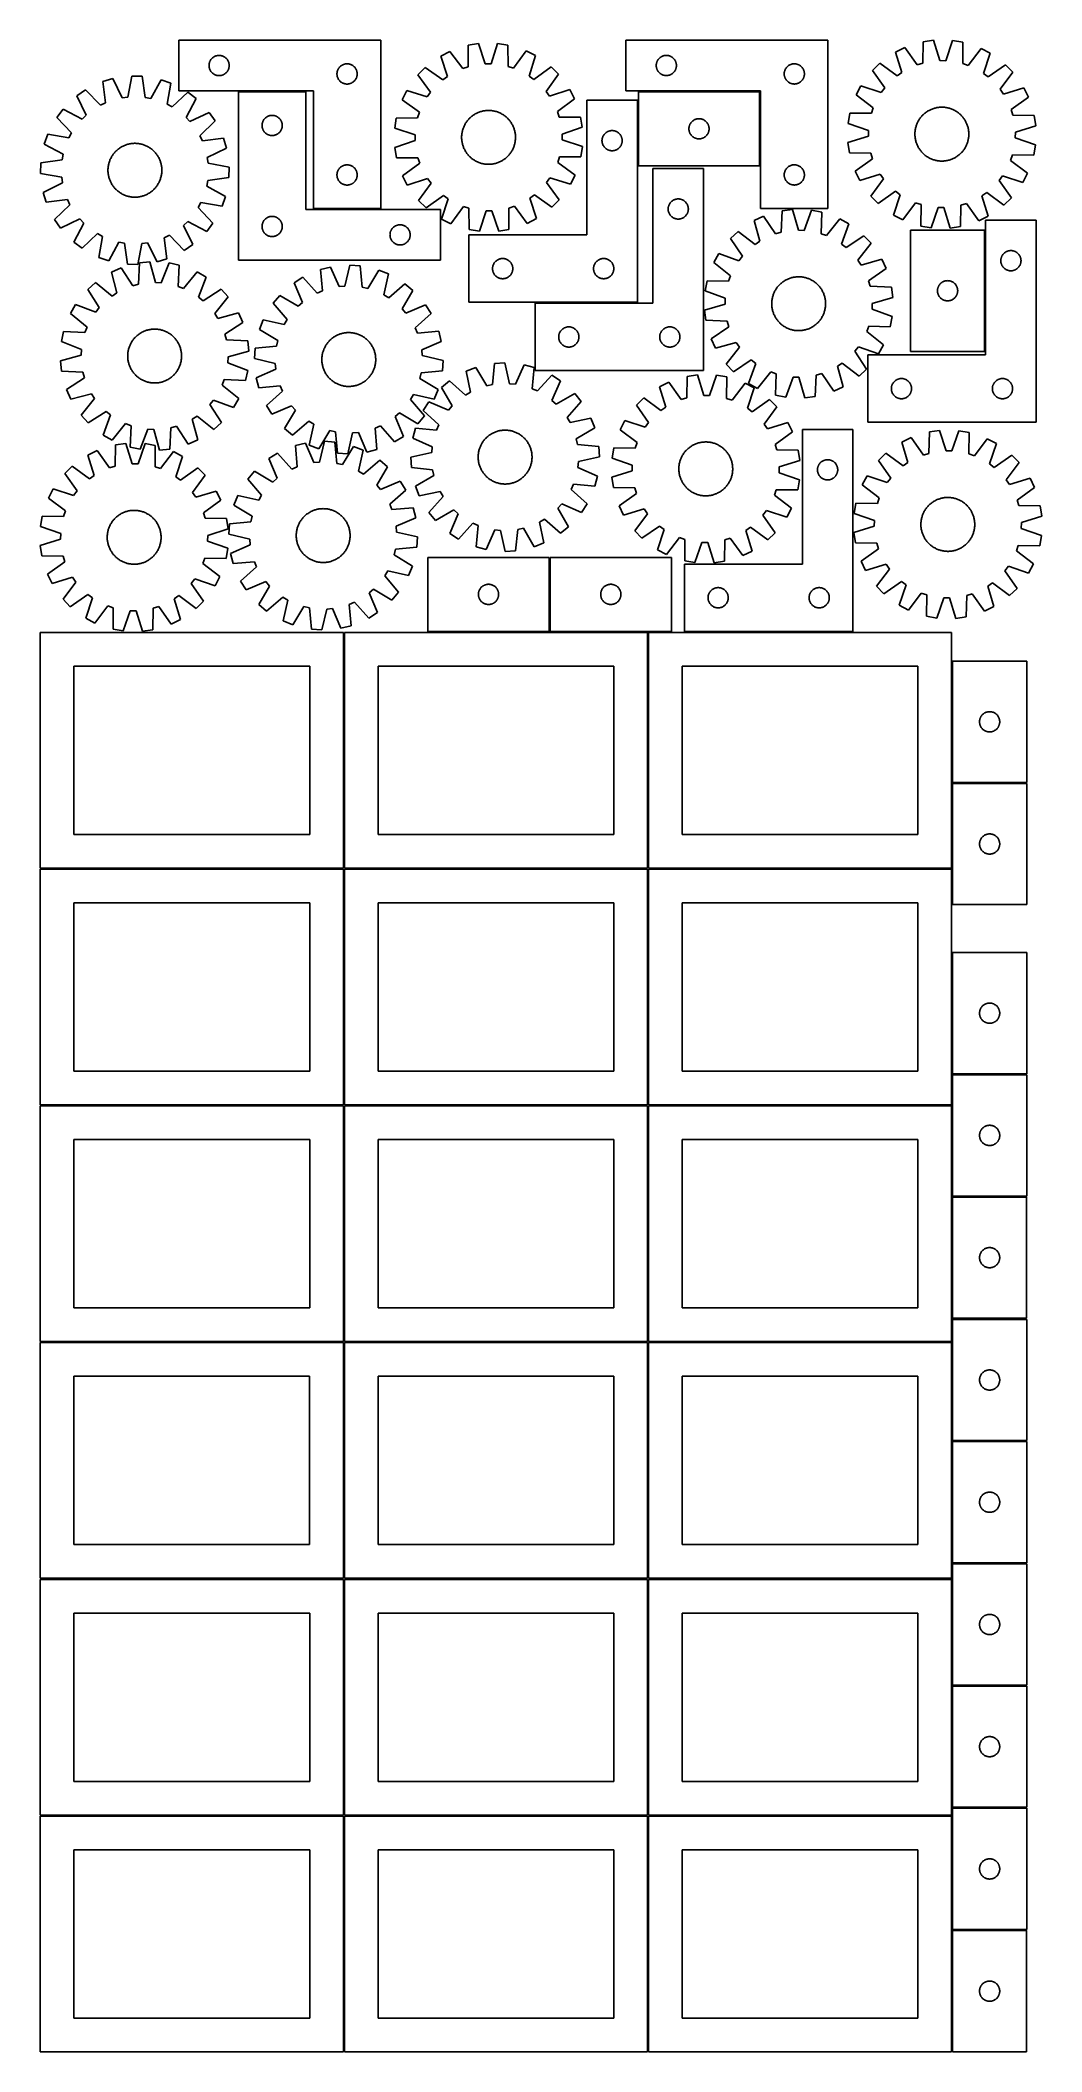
# Model space of a CAD drawing. Header units: millimetres. Extents: x 7 to 1493, y 7 to 2993.
import ezdxf

# ---------------------------------------------------------------- set-up
doc = ezdxf.new("R2010")
doc.units = ezdxf.units.MM
doc.layers.add('COMMON', color=5, linetype='CONTINUOUS', true_color=0x0000ff)
doc.layers.add('CUT', color=7, linetype='CONTINUOUS', true_color=0x000000)

msp = doc.modelspace()

# ---------------------------------------------------------------- linework, layer by layer
at = {"layer": 'COMMON'}
for p, q in [((400.799897, 2917.684845), (300.799897, 2917.684845)), ((1074.574219, 2917.732946), (894.574219, 2917.732946)), ((1075.32422, 2806.982945), (1075.32422, 2916.982945)), ((512.086391, 2742.684845), (412.086391, 2742.684845)), ((1409.420295, 2531.47195), (1409.420295, 2711.47195)), ((893.05899, 2603.600374), (741.278411, 2603.600374)), ((762.856537, 2225.623916), (762.856537, 2115.623916)), ((582.106537, 2114.873915), (762.106537, 2114.873915)), ((763.606538, 2114.873915), (908.074235, 2114.873915)), ((908.824235, 2114.123915), (908.824235, 1764.123915)), ((909.574236, 2114.873915), (943.606538, 2114.873915)), ((1213.020568, 2114.873916), (963.020568, 2114.873916)), ((1360.324236, 2071.439969), (1360.324236, 1891.439969)), ((1360.324236, 1889.939968), (1360.324236, 1764.123915)), ((1471.074237, 1890.689969), (1361.074237, 1890.689969)), ((6.549607, 1763.349135), (456.549607, 1763.349135)), ((458.074235, 1763.373914), (908.074235, 1763.373914)), ((908.824235, 1762.623914), (908.824235, 1412.623914)), ((909.574236, 1763.373914), (1359.574236, 1763.373914)), ((1360.324236, 1762.623914), (1360.324236, 1709.939968)), ((1360.324236, 1638.723053), (1360.324236, 1458.723053)), ((1361.099121, 1457.973052), (1471.074237, 1457.973052)), ((456.549607, 1411.849135), (6.549607, 1411.849135)), ((457.299608, 1061.123913), (457.299608, 1411.099134)), ((458.074235, 1411.873913), (908.049608, 1411.873913)), ((908.799608, 1411.123913), (908.799608, 1061.123913)), ((909.574236, 1411.873913), (1359.549609, 1411.873913)), ((1360.299609, 1275.673493), (1360.299609, 1095.673493)), ((6.549607, 1060.349133), (456.524767, 1060.349133)), ((908.824235, 1059.549513), (908.824235, 709.549513)), ((1360.324236, 1059.549513), (1360.324236, 914.049565)), ((1360.324236, 912.549564), (1360.324236, 732.549564)), ((1361.074237, 913.299564), (1471.074237, 913.299564)), ((1360.324236, 731.049563), (1360.324236, 709.549513)), ((1361.074237, 731.799563), (1471.074237, 731.799563)), ((457.324234, 708.024779), (457.324234, 358.049512)), ((458.074235, 708.799512), (908.074235, 708.799512)), ((908.824235, 708.049512), (908.824235, 358.049512)), ((909.574236, 708.799512), (1359.574236, 708.799512)), ((1360.324236, 708.049512), (1360.324236, 551.049563)), ((1360.324236, 549.549562), (1360.324236, 369.549562)), ((1361.074237, 550.299562), (1471.074237, 550.299562)), ((1360.324236, 368.049561), (1360.324236, 358.049512)), ((1361.074237, 368.799561), (1471.074237, 368.799561)), ((6.574234, 357.274778), (456.549607, 357.274778)), ((457.299607, 356.524778), (457.299607, 6.549511)), ((458.074235, 357.299511), (908.049608, 357.299511)), ((908.799608, 356.549511), (908.799608, 6.549511)), ((909.574236, 357.299511), (1359.549609, 357.299511)), ((1360.299609, 186.549511), (1360.299609, 6.549511)), ((1361.074237, 187.299511), (1471.04961, 187.299511))]:
    msp.add_line(p, q, dxfattribs=at)
at = {"layer": 'CUT'}
for p, q in [((512.086391, 2993.434845), (212.086391, 2993.434845)), ((212.086391, 2993.434845), (212.086391, 2918.434845)), ((512.086391, 2743.434845), (512.086391, 2993.434845)), ((657.123266, 2988.426371), (641.939825, 2985.937665)), ((667.267756, 2958.325473), (657.123266, 2988.426371)), ((685.6617, 2988.58005), (675.841975, 2958.371645)), ((700.871063, 2986.255009), (685.6617, 2988.58005)), ((1176.07422, 2993.482946), (876.07422, 2993.482946)), ((876.07422, 2993.482946), (876.07422, 2918.482946)), ((1176.07422, 2743.482946), (1176.07422, 2993.482946)), ((1317.415024, 2991.266393), (1316.847654, 2959.507098)), ((1332.640202, 2993.485513), (1317.415024, 2991.266393)), ((1342.249422, 2963.209488), (1332.640202, 2993.485513)), ((1361.176875, 2993.133194), (1350.823112, 2963.103636)), ((1376.342625, 2990.538863), (1361.176875, 2993.133194)), ((1376.12573, 2958.775241), (1376.342625, 2990.538863)), ((257.106279, 2956.707026), (257.165893, 2957.47716)), ((257.165893, 2957.47716), (257.265072, 2958.243204)), ((257.265072, 2958.243204), (257.403556, 2959.003126)), ((257.403556, 2959.003126), (257.580975, 2959.754912)), ((257.580975, 2959.754912), (257.79686, 2960.496568)), ((257.79686, 2960.496568), (258.050639, 2961.226126)), ((258.050639, 2961.226126), (258.341637, 2961.941654)), ((258.341637, 2961.941654), (258.669085, 2962.641252)), ((258.669085, 2962.641252), (259.032112, 2963.323066)), ((259.032112, 2963.323066), (259.429757, 2963.985288)), ((259.429757, 2963.985288), (259.860966, 2964.626162)), ((259.860966, 2964.626162), (260.324594, 2965.243987)), ((260.324594, 2965.243987), (260.819412, 2965.837127)), ((260.819412, 2965.837127), (261.344108, 2966.404007)), ((261.344108, 2966.404007), (261.897291, 2966.943126)), ((261.897291, 2966.943126), (262.477493, 2967.453052)), ((262.477493, 2967.453052), (263.083177, 2967.932434)), ((263.083177, 2967.932434), (263.712735, 2968.38)), ((263.712735, 2968.38), (264.364499, 2968.794565)), ((264.364499, 2968.794565), (265.03674, 2969.175027)), ((265.03674, 2969.175027), (265.727675, 2969.520379)), ((265.727675, 2969.520379), (266.435472, 2969.829705)), ((266.435472, 2969.829705), (267.158255, 2970.102184)), ((267.158255, 2970.102184), (267.894106, 2970.337093)), ((267.894106, 2970.337093), (268.641075, 2970.533811)), ((268.641075, 2970.533811), (269.397179, 2970.691814)), ((269.397179, 2970.691814), (270.160415, 2970.810685)), ((270.160415, 2970.810685), (270.928759, 2970.890108)), ((270.928759, 2970.890108), (271.700172, 2970.929872)), ((271.700172, 2970.929872), (272.47261, 2970.929872)), ((272.47261, 2970.929872), (273.244023, 2970.890108)), ((273.244023, 2970.890108), (274.012366, 2970.810685)), ((274.012366, 2970.810685), (274.775602, 2970.691814)), ((274.775602, 2970.691814), (275.531707, 2970.533811)), ((275.531707, 2970.533811), (276.278675, 2970.337093)), ((276.278675, 2970.337093), (277.014527, 2970.102184)), ((277.014527, 2970.102184), (277.737309, 2969.829705)), ((277.737309, 2969.829705), (278.445107, 2969.520379)), ((278.445107, 2969.520379), (279.136042, 2969.175027)), ((279.136042, 2969.175027), (279.808283, 2968.794565)), ((279.808283, 2968.794565), (280.460047, 2968.38)), ((280.460047, 2968.38), (281.089605, 2967.932434)), ((281.089605, 2967.932434), (281.695289, 2967.453052)), ((281.695289, 2967.453052), (282.275491, 2966.943126)), ((282.275491, 2966.943126), (282.828674, 2966.404007)), ((282.828674, 2966.404007), (283.35337, 2965.837127)), ((283.35337, 2965.837127), (283.848188, 2965.243987)), ((283.848188, 2965.243987), (284.311816, 2964.626162)), ((284.311816, 2964.626162), (284.743024, 2963.985288)), ((284.743024, 2963.985288), (285.140669, 2963.323066)), ((285.140669, 2963.323066), (285.503697, 2962.641252)), ((285.503697, 2962.641252), (285.831144, 2961.941654)), ((285.831144, 2961.941654), (286.122143, 2961.226126)), ((286.122143, 2961.226126), (286.375922, 2960.496568)), ((286.375922, 2960.496568), (286.591807, 2959.754912)), ((286.591807, 2959.754912), (286.769226, 2959.003126)), ((286.769226, 2959.003126), (286.907709, 2958.243204)), ((286.907709, 2958.243204), (287.006889, 2957.47716)), ((287.006889, 2957.47716), (287.066502, 2956.707026)), ((455.727675, 2957.020379), (456.435472, 2957.329705)), ((456.435472, 2957.329705), (457.158255, 2957.602184)), ((457.158255, 2957.602184), (457.894106, 2957.837093)), ((457.894106, 2957.837093), (458.641075, 2958.033811)), ((458.641075, 2958.033811), (459.397179, 2958.191814)), ((459.397179, 2958.191814), (460.160415, 2958.310685)), ((460.160415, 2958.310685), (460.928759, 2958.390108)), ((460.928759, 2958.390108), (461.700172, 2958.429872)), ((461.700172, 2958.429872), (462.47261, 2958.429872)), ((462.47261, 2958.429872), (463.244023, 2958.390108)), ((463.244023, 2958.390108), (464.012366, 2958.310685)), ((464.012366, 2958.310685), (464.775602, 2958.191814)), ((464.775602, 2958.191814), (465.531707, 2958.033811)), ((465.531707, 2958.033811), (466.278675, 2957.837093)), ((466.278675, 2957.837093), (467.014527, 2957.602184)), ((467.014527, 2957.602184), (467.737309, 2957.329705)), ((467.737309, 2957.329705), (468.445107, 2957.020379)), ((614.845651, 2976.972646), (601.174393, 2969.913804)), ((601.174393, 2969.913804), (610.986124, 2939.702801)), ((633.795323, 2951.47981), (614.845651, 2976.972646)), ((641.939825, 2985.937665), (641.935623, 2954.173302)), ((675.841975, 2958.371645), (667.267756, 2958.325473)), ((701.217357, 2954.492534), (700.871063, 2986.255009)), ((728.060216, 2977.582306), (709.386193, 2951.886867)), ((741.806703, 2970.671109), (728.060216, 2977.582306)), ((732.320904, 2940.356189), (741.806703, 2970.671109)), ((921.094109, 2956.755127), (921.153722, 2957.525261)), ((921.153722, 2957.525261), (921.252902, 2958.291304)), ((921.252902, 2958.291304), (921.391385, 2959.051227)), ((921.391385, 2959.051227), (921.568804, 2959.803013)), ((921.568804, 2959.803013), (921.784689, 2960.544668)), ((921.784689, 2960.544668), (922.038468, 2961.274227)), ((922.038468, 2961.274227), (922.329466, 2961.989754)), ((922.329466, 2961.989754), (922.656914, 2962.689353)), ((922.656914, 2962.689353), (923.019941, 2963.371167)), ((923.019941, 2963.371167), (923.417587, 2964.033389)), ((923.417587, 2964.033389), (923.848795, 2964.674262)), ((923.848795, 2964.674262), (924.312423, 2965.292088)), ((924.312423, 2965.292088), (924.807241, 2965.885228)), ((924.807241, 2965.885228), (925.331937, 2966.452108)), ((925.331937, 2966.452108), (925.88512, 2966.991226)), ((925.88512, 2966.991226), (926.465322, 2967.501152)), ((926.465322, 2967.501152), (927.071006, 2967.980534)), ((927.071006, 2967.980534), (927.700564, 2968.428101)), ((927.700564, 2968.428101), (928.352328, 2968.842665)), ((928.352328, 2968.842665), (929.024569, 2969.223128)), ((929.024569, 2969.223128), (929.715504, 2969.56848)), ((929.715504, 2969.56848), (930.423302, 2969.877805)), ((930.423302, 2969.877805), (931.146084, 2970.150284)), ((931.146084, 2970.150284), (931.881935, 2970.385194)), ((931.881935, 2970.385194), (932.628904, 2970.581911)), ((932.628904, 2970.581911), (933.385009, 2970.739915)), ((933.385009, 2970.739915), (934.148245, 2970.858786)), ((934.148245, 2970.858786), (934.916588, 2970.938209)), ((934.916588, 2970.938209), (935.688001, 2970.977973)), ((935.688001, 2970.977973), (936.460439, 2970.977973)), ((936.460439, 2970.977973), (937.231852, 2970.938209)), ((937.231852, 2970.938209), (938.000195, 2970.858786)), ((938.000195, 2970.858786), (938.763431, 2970.739915)), ((938.763431, 2970.739915), (939.519536, 2970.581911)), ((939.519536, 2970.581911), (940.266505, 2970.385194)), ((940.266505, 2970.385194), (941.002356, 2970.150284)), ((941.002356, 2970.150284), (941.725138, 2969.877805)), ((941.725138, 2969.877805), (942.432936, 2969.56848)), ((942.432936, 2969.56848), (943.123871, 2969.223128)), ((943.123871, 2969.223128), (943.796112, 2968.842665)), ((943.796112, 2968.842665), (944.447876, 2968.428101)), ((944.447876, 2968.428101), (945.077434, 2967.980534)), ((945.077434, 2967.980534), (945.683118, 2967.501152)), ((945.683118, 2967.501152), (946.26332, 2966.991226)), ((946.26332, 2966.991226), (946.816503, 2966.452108)), ((946.816503, 2966.452108), (947.341199, 2965.885228)), ((947.341199, 2965.885228), (947.836017, 2965.292088)), ((947.836017, 2965.292088), (948.299645, 2964.674262)), ((948.299645, 2964.674262), (948.730853, 2964.033389)), ((948.730853, 2964.033389), (949.128499, 2963.371167)), ((949.128499, 2963.371167), (949.491526, 2962.689353)), ((949.491526, 2962.689353), (949.818974, 2961.989754)), ((949.818974, 2961.989754), (950.109972, 2961.274227)), ((950.109972, 2961.274227), (950.363751, 2960.544668)), ((950.363751, 2960.544668), (950.579636, 2959.803013)), ((950.579636, 2959.803013), (950.757055, 2959.051227)), ((950.757055, 2959.051227), (950.895538, 2958.291304)), ((950.895538, 2958.291304), (950.994718, 2957.525261)), ((950.994718, 2957.525261), (951.054331, 2956.755127)), ((1119.715504, 2957.06848), (1120.423302, 2957.377805)), ((1120.423302, 2957.377805), (1121.146084, 2957.650284)), ((1121.146084, 2957.650284), (1121.881935, 2957.885194)), ((1121.881935, 2957.885194), (1122.628904, 2958.081911)), ((1122.628904, 2958.081911), (1123.385009, 2958.239915)), ((1123.385009, 2958.239915), (1124.148245, 2958.358786)), ((1124.148245, 2958.358786), (1124.916588, 2958.438209)), ((1124.916588, 2958.438209), (1125.688001, 2958.477973)), ((1125.688001, 2958.477973), (1126.460439, 2958.477973)), ((1126.460439, 2958.477973), (1127.231852, 2958.438209)), ((1127.231852, 2958.438209), (1128.000195, 2958.358786)), ((1128.000195, 2958.358786), (1128.763431, 2958.239915)), ((1128.763431, 2958.239915), (1129.519536, 2958.081911)), ((1129.519536, 2958.081911), (1130.266505, 2957.885194)), ((1130.266505, 2957.885194), (1131.002356, 2957.650284)), ((1131.002356, 2957.650284), (1131.725138, 2957.377805)), ((1131.725138, 2957.377805), (1132.432936, 2957.06848)), ((1253.078162, 2959.479401), (1242.0651, 2948.73496)), ((1278.647985, 2940.63374), (1253.078162, 2959.479401)), ((1290.166162, 2982.783151), (1276.371903, 2975.967805)), ((1276.371903, 2975.967805), (1285.646464, 2945.587593)), ((1308.66088, 2956.958353), (1290.166162, 2982.783151)), ((1316.847654, 2959.507098), (1308.66088, 2956.958353)), ((1350.823112, 2963.103636), (1342.249422, 2963.209488)), ((1384.247084, 2956.025153), (1376.12573, 2958.775241)), ((1403.373742, 2981.385471), (1384.247084, 2956.025153)), ((1416.995535, 2974.231641), (1403.373742, 2981.385471)), ((1406.973757, 2944.089666), (1416.995535, 2974.231641)), ((1439.875101, 2957.173174), (1413.8478, 2938.964541)), ((1450.619541, 2946.160112), (1439.875101, 2957.173174)), ((114.178568, 2936.506858), (99.443755, 2932.077879)), ((99.443755, 2932.077879), (103.542327, 2900.579046)), ((128.125966, 2907.968378), (114.178568, 2936.506858)), ((142.458101, 2940.345322), (136.6224, 2909.121624)), ((157.84037, 2940.004224), (142.458101, 2940.345322)), ((162.286259, 2908.552534), (157.84037, 2940.004224)), ((185.921955, 2934.915965), (170.72322, 2907.023793)), ((200.445957, 2929.838178), (185.921955, 2934.915965)), ((194.955142, 2898.551988), (200.445957, 2929.838178)), ((257.086391, 2955.934845), (257.106279, 2956.707026)), ((257.106279, 2955.162664), (257.086391, 2955.934845)), ((257.165893, 2954.39253), (257.106279, 2955.162664)), ((257.265072, 2953.626486), (257.165893, 2954.39253)), ((257.403556, 2952.866564), (257.265072, 2953.626486)), ((257.580975, 2952.114778), (257.403556, 2952.866564)), ((257.79686, 2951.373123), (257.580975, 2952.114778)), ((258.050639, 2950.643564), (257.79686, 2951.373123)), ((258.341637, 2949.928037), (258.050639, 2950.643564)), ((258.669085, 2949.228438), (258.341637, 2949.928037)), ((259.032112, 2948.546624), (258.669085, 2949.228438)), ((259.429757, 2947.884402), (259.032112, 2948.546624)), ((259.860966, 2947.243529), (259.429757, 2947.884402)), ((260.324594, 2946.625703), (259.860966, 2947.243529)), ((260.819412, 2946.032563), (260.324594, 2946.625703)), ((261.344108, 2945.465683), (260.819412, 2946.032563)), ((261.897291, 2944.926565), (261.344108, 2945.465683)), ((262.477493, 2944.416638), (261.897291, 2944.926565)), ((263.083177, 2943.937256), (262.477493, 2944.416638)), ((263.712735, 2943.48969), (263.083177, 2943.937256)), ((264.364499, 2943.075126), (263.712735, 2943.48969)), ((265.03674, 2942.694663), (264.364499, 2943.075126)), ((265.727675, 2942.349311), (265.03674, 2942.694663)), ((266.435472, 2942.039986), (265.727675, 2942.349311)), ((267.158255, 2941.767507), (266.435472, 2942.039986)), ((267.894106, 2941.532597), (267.158255, 2941.767507)), ((268.641075, 2941.33588), (267.894106, 2941.532597)), ((269.397179, 2941.177876), (268.641075, 2941.33588)), ((270.160415, 2941.059005), (269.397179, 2941.177876)), ((270.928759, 2940.979582), (270.160415, 2941.059005)), ((271.700172, 2940.939818), (270.928759, 2940.979582)), ((272.47261, 2940.939818), (271.700172, 2940.939818)), ((273.244023, 2940.979582), (272.47261, 2940.939818)), ((274.012366, 2941.059005), (273.244023, 2940.979582)), ((274.775602, 2941.177876), (274.012366, 2941.059005)), ((275.531707, 2941.33588), (274.775602, 2941.177876)), ((276.278675, 2941.532597), (275.531707, 2941.33588)), ((277.014527, 2941.767507), (276.278675, 2941.532597)), ((277.737309, 2942.039986), (277.014527, 2941.767507)), ((278.445107, 2942.349311), (277.737309, 2942.039986)), ((279.136042, 2942.694663), (278.445107, 2942.349311)), ((279.808283, 2943.075126), (279.136042, 2942.694663)), ((280.460047, 2943.48969), (279.808283, 2943.075126)), ((281.089605, 2943.937256), (280.460047, 2943.48969)), ((281.695289, 2944.416638), (281.089605, 2943.937256)), ((282.275491, 2944.926565), (281.695289, 2944.416638)), ((282.828674, 2945.465683), (282.275491, 2944.926565)), ((283.35337, 2946.032563), (282.828674, 2945.465683)), ((283.848188, 2946.625703), (283.35337, 2946.032563)), ((284.311816, 2947.243529), (283.848188, 2946.625703)), ((284.743024, 2947.884402), (284.311816, 2947.243529)), ((285.140669, 2948.546624), (284.743024, 2947.884402)), ((285.503697, 2949.228438), (285.140669, 2948.546624)), ((285.831144, 2949.928037), (285.503697, 2949.228438)), ((286.122143, 2950.643564), (285.831144, 2949.928037)), ((286.375922, 2951.373123), (286.122143, 2950.643564)), ((286.591807, 2952.114778), (286.375922, 2951.373123)), ((286.769226, 2952.866564), (286.591807, 2952.114778)), ((286.907709, 2953.626486), (286.769226, 2952.866564)), ((287.006889, 2954.39253), (286.907709, 2953.626486)), ((287.066502, 2955.162664), (287.006889, 2954.39253)), ((287.066502, 2956.707026), (287.086391, 2955.934845)), ((287.086391, 2955.934845), (287.066502, 2955.162664)), ((447.086391, 2943.434845), (447.106279, 2944.207026)), ((447.106279, 2942.662664), (447.086391, 2943.434845)), ((447.106279, 2944.207026), (447.165893, 2944.97716)), ((447.165893, 2941.89253), (447.106279, 2942.662664)), ((447.165893, 2944.97716), (447.265072, 2945.743204)), ((447.265072, 2941.126486), (447.165893, 2941.89253)), ((447.265072, 2945.743204), (447.403556, 2946.503126)), ((447.403556, 2940.366564), (447.265072, 2941.126486)), ((447.403556, 2946.503126), (447.580975, 2947.254912)), ((447.580975, 2939.614778), (447.403556, 2940.366564)), ((447.580975, 2947.254912), (447.79686, 2947.996568)), ((447.79686, 2938.873123), (447.580975, 2939.614778)), ((447.79686, 2947.996568), (448.050639, 2948.726126)), ((448.050639, 2938.143564), (447.79686, 2938.873123)), ((448.050639, 2948.726126), (448.341637, 2949.441654)), ((448.341637, 2937.428037), (448.050639, 2938.143564)), ((448.341637, 2949.441654), (448.669085, 2950.141252)), ((448.669085, 2936.728438), (448.341637, 2937.428037)), ((448.669085, 2950.141252), (449.032112, 2950.823066)), ((449.032112, 2936.046624), (448.669085, 2936.728438)), ((449.032112, 2950.823066), (449.429757, 2951.485288)), ((449.429757, 2935.384402), (449.032112, 2936.046624)), ((449.429757, 2951.485288), (449.860966, 2952.126162)), ((449.860966, 2934.743529), (449.429757, 2935.384402)), ((449.860966, 2952.126162), (450.324594, 2952.743987)), ((450.324594, 2934.125703), (449.860966, 2934.743529)), ((450.324594, 2952.743987), (450.819412, 2953.337127)), ((450.819412, 2933.532563), (450.324594, 2934.125703)), ((450.819412, 2953.337127), (451.344108, 2953.904007)), ((451.344108, 2932.965683), (450.819412, 2933.532563)), ((451.344108, 2953.904007), (451.897291, 2954.443126)), ((451.897291, 2932.426565), (451.344108, 2932.965683)), ((451.897291, 2954.443126), (452.477493, 2954.953052)), ((452.477493, 2931.916638), (451.897291, 2932.426565)), ((452.477493, 2954.953052), (453.083177, 2955.432434)), ((453.083177, 2931.437256), (452.477493, 2931.916638)), ((453.083177, 2955.432434), (453.712735, 2955.88)), ((453.712735, 2930.98969), (453.083177, 2931.437256)), ((453.712735, 2955.88), (454.364499, 2956.294565)), ((454.364499, 2930.575126), (453.712735, 2930.98969)), ((454.364499, 2956.294565), (455.03674, 2956.675027)), ((455.03674, 2930.194663), (454.364499, 2930.575126)), ((455.03674, 2956.675027), (455.727675, 2957.020379)), ((455.727675, 2929.849311), (455.03674, 2930.194663)), ((456.435472, 2929.539986), (455.727675, 2929.849311)), ((457.158255, 2929.267507), (456.435472, 2929.539986)), ((457.894106, 2929.032597), (457.158255, 2929.267507)), ((458.641075, 2928.83588), (457.894106, 2929.032597)), ((459.397179, 2928.677876), (458.641075, 2928.83588)), ((460.160415, 2928.559005), (459.397179, 2928.677876)), ((460.928759, 2928.479582), (460.160415, 2928.559005)), ((461.700172, 2928.439818), (460.928759, 2928.479582)), ((462.47261, 2928.439818), (461.700172, 2928.439818)), ((463.244023, 2928.479582), (462.47261, 2928.439818)), ((464.012366, 2928.559005), (463.244023, 2928.479582)), ((464.775602, 2928.677876), (464.012366, 2928.559005)), ((465.531707, 2928.83588), (464.775602, 2928.677876)), ((466.278675, 2929.032597), (465.531707, 2928.83588)), ((467.014527, 2929.267507), (466.278675, 2929.032597)), ((467.737309, 2929.539986), (467.014527, 2929.267507)), ((468.445107, 2929.849311), (467.737309, 2929.539986)), ((468.445107, 2957.020379), (469.136042, 2956.675027)), ((469.136042, 2930.194663), (468.445107, 2929.849311)), ((469.136042, 2956.675027), (469.808283, 2956.294565)), ((469.808283, 2930.575126), (469.136042, 2930.194663)), ((469.808283, 2956.294565), (470.460047, 2955.88)), ((470.460047, 2930.98969), (469.808283, 2930.575126)), ((470.460047, 2955.88), (471.089605, 2955.432434)), ((471.089605, 2931.437256), (470.460047, 2930.98969)), ((471.089605, 2955.432434), (471.695289, 2954.953052)), ((471.695289, 2931.916638), (471.089605, 2931.437256)), ((471.695289, 2954.953052), (472.275491, 2954.443126)), ((472.275491, 2932.426565), (471.695289, 2931.916638)), ((472.275491, 2954.443126), (472.828674, 2953.904007)), ((472.828674, 2932.965683), (472.275491, 2932.426565)), ((472.828674, 2953.904007), (473.35337, 2953.337127)), ((473.35337, 2933.532563), (472.828674, 2932.965683)), ((473.35337, 2953.337127), (473.848188, 2952.743987)), ((473.848188, 2934.125703), (473.35337, 2933.532563)), ((473.848188, 2952.743987), (474.311816, 2952.126162)), ((474.311816, 2934.743529), (473.848188, 2934.125703)), ((474.311816, 2952.126162), (474.743024, 2951.485288)), ((474.743024, 2935.384402), (474.311816, 2934.743529)), ((474.743024, 2951.485288), (475.140669, 2950.823066)), ((475.140669, 2936.046624), (474.743024, 2935.384402)), ((475.140669, 2950.823066), (475.503697, 2950.141252)), ((475.503697, 2936.728438), (475.140669, 2936.046624)), ((475.503697, 2950.141252), (475.831144, 2949.441654)), ((475.831144, 2937.428037), (475.503697, 2936.728438)), ((475.831144, 2949.441654), (476.122143, 2948.726126)), ((476.122143, 2938.143564), (475.831144, 2937.428037)), ((476.122143, 2948.726126), (476.375922, 2947.996568)), ((476.375922, 2938.873123), (476.122143, 2938.143564)), ((476.375922, 2947.996568), (476.591807, 2947.254912)), ((476.591807, 2939.614778), (476.375922, 2938.873123)), ((476.591807, 2947.254912), (476.769226, 2946.503126)), ((476.769226, 2940.366564), (476.591807, 2939.614778)), ((476.769226, 2946.503126), (476.907709, 2945.743204)), ((476.907709, 2941.126486), (476.769226, 2940.366564)), ((476.907709, 2945.743204), (477.006889, 2944.97716)), ((477.006889, 2941.89253), (476.907709, 2941.126486)), ((477.006889, 2944.97716), (477.066502, 2944.207026)), ((477.066502, 2942.662664), (477.006889, 2941.89253)), ((477.066502, 2944.207026), (477.086391, 2943.434845)), ((477.086391, 2943.434845), (477.066502, 2942.662664)), ((578.176645, 2953.015004), (567.355808, 2942.076996)), ((567.355808, 2942.076996), (586.023033, 2916.376616)), ((604.076574, 2934.625648), (578.176645, 2953.015004)), ((610.986124, 2939.702801), (604.076574, 2934.625648)), ((641.935623, 2954.173302), (633.795323, 2951.47981)), ((709.386193, 2951.886867), (701.217357, 2954.492534)), ((739.284732, 2935.353744), (732.320904, 2940.356189)), ((764.985111, 2954.020968), (739.284732, 2935.353744)), ((757.533763, 2917.300202), (775.92312, 2943.200131)), ((775.92312, 2943.200131), (764.985111, 2954.020968)), ((921.07422, 2955.982946), (921.094109, 2956.755127)), ((921.094109, 2955.210764), (921.07422, 2955.982946)), ((921.153722, 2954.440631), (921.094109, 2955.210764)), ((921.252902, 2953.674587), (921.153722, 2954.440631)), ((921.391385, 2952.914665), (921.252902, 2953.674587)), ((921.568804, 2952.162879), (921.391385, 2952.914665)), ((921.784689, 2951.421223), (921.568804, 2952.162879)), ((922.038468, 2950.691664), (921.784689, 2951.421223)), ((922.329466, 2949.976137), (922.038468, 2950.691664)), ((922.656914, 2949.276539), (922.329466, 2949.976137)), ((923.019941, 2948.594725), (922.656914, 2949.276539)), ((923.417587, 2947.932503), (923.019941, 2948.594725)), ((923.848795, 2947.291629), (923.417587, 2947.932503)), ((924.312423, 2946.673803), (923.848795, 2947.291629)), ((924.807241, 2946.080664), (924.312423, 2946.673803)), ((925.331937, 2945.513783), (924.807241, 2946.080664)), ((925.88512, 2944.974665), (925.331937, 2945.513783)), ((926.465322, 2944.464739), (925.88512, 2944.974665)), ((927.071006, 2943.985357), (926.465322, 2944.464739)), ((927.700564, 2943.537791), (927.071006, 2943.985357)), ((928.352328, 2943.123226), (927.700564, 2943.537791)), ((929.024569, 2942.742764), (928.352328, 2943.123226)), ((929.715504, 2942.397412), (929.024569, 2942.742764)), ((930.423302, 2942.088086), (929.715504, 2942.397412)), ((931.146084, 2941.815607), (930.423302, 2942.088086)), ((931.881935, 2941.580698), (931.146084, 2941.815607)), ((932.628904, 2941.38398), (931.881935, 2941.580698)), ((933.385009, 2941.225976), (932.628904, 2941.38398)), ((934.148245, 2941.107106), (933.385009, 2941.225976)), ((934.916588, 2941.027683), (934.148245, 2941.107106)), ((935.688001, 2940.987919), (934.916588, 2941.027683)), ((936.460439, 2940.987919), (935.688001, 2940.987919)), ((937.231852, 2941.027683), (936.460439, 2940.987919)), ((938.000195, 2941.107106), (937.231852, 2941.027683)), ((938.763431, 2941.225976), (938.000195, 2941.107106)), ((939.519536, 2941.38398), (938.763431, 2941.225976)), ((940.266505, 2941.580698), (939.519536, 2941.38398)), ((941.002356, 2941.815607), (940.266505, 2941.580698)), ((941.725138, 2942.088086), (941.002356, 2941.815607)), ((942.432936, 2942.397412), (941.725138, 2942.088086)), ((943.123871, 2942.742764), (942.432936, 2942.397412)), ((943.796112, 2943.123226), (943.123871, 2942.742764)), ((944.447876, 2943.537791), (943.796112, 2943.123226)), ((945.077434, 2943.985357), (944.447876, 2943.537791)), ((945.683118, 2944.464739), (945.077434, 2943.985357)), ((946.26332, 2944.974665), (945.683118, 2944.464739)), ((946.816503, 2945.513783), (946.26332, 2944.974665)), ((947.341199, 2946.080664), (946.816503, 2945.513783)), ((947.836017, 2946.673803), (947.341199, 2946.080664)), ((948.299645, 2947.291629), (947.836017, 2946.673803)), ((948.730853, 2947.932503), (948.299645, 2947.291629)), ((949.128499, 2948.594725), (948.730853, 2947.932503)), ((949.491526, 2949.276539), (949.128499, 2948.594725)), ((949.818974, 2949.976137), (949.491526, 2949.276539)), ((950.109972, 2950.691664), (949.818974, 2949.976137)), ((950.363751, 2951.421223), (950.109972, 2950.691664)), ((950.579636, 2952.162879), (950.363751, 2951.421223)), ((950.757055, 2952.914665), (950.579636, 2952.162879)), ((950.895538, 2953.674587), (950.757055, 2952.914665)), ((950.994718, 2954.440631), (950.895538, 2953.674587)), ((951.054331, 2955.210764), (950.994718, 2954.440631)), ((951.054331, 2956.755127), (951.07422, 2955.982946)), ((951.07422, 2955.982946), (951.054331, 2955.210764)), ((1111.07422, 2943.482946), (1111.094109, 2944.255127)), ((1111.094109, 2942.710764), (1111.07422, 2943.482946)), ((1111.094109, 2944.255127), (1111.153722, 2945.025261)), ((1111.153722, 2941.940631), (1111.094109, 2942.710764)), ((1111.153722, 2945.025261), (1111.252902, 2945.791304)), ((1111.252902, 2941.174587), (1111.153722, 2941.940631)), ((1111.252902, 2945.791304), (1111.391385, 2946.551227)), ((1111.391385, 2940.414665), (1111.252902, 2941.174587)), ((1111.391385, 2946.551227), (1111.568804, 2947.303013)), ((1111.568804, 2939.662879), (1111.391385, 2940.414665)), ((1111.568804, 2947.303013), (1111.784689, 2948.044668)), ((1111.784689, 2938.921223), (1111.568804, 2939.662879)), ((1111.784689, 2948.044668), (1112.038468, 2948.774227)), ((1112.038468, 2938.191664), (1111.784689, 2938.921223)), ((1112.038468, 2948.774227), (1112.329466, 2949.489754)), ((1112.329466, 2937.476137), (1112.038468, 2938.191664)), ((1112.329466, 2949.489754), (1112.656914, 2950.189353)), ((1112.656914, 2936.776539), (1112.329466, 2937.476137)), ((1112.656914, 2950.189353), (1113.019941, 2950.871167)), ((1113.019941, 2936.094725), (1112.656914, 2936.776539)), ((1113.019941, 2950.871167), (1113.417587, 2951.533389)), ((1113.417587, 2935.432503), (1113.019941, 2936.094725)), ((1113.417587, 2951.533389), (1113.848795, 2952.174262)), ((1113.848795, 2934.791629), (1113.417587, 2935.432503)), ((1113.848795, 2952.174262), (1114.312423, 2952.792088)), ((1114.312423, 2934.173803), (1113.848795, 2934.791629)), ((1114.312423, 2952.792088), (1114.807241, 2953.385228)), ((1114.807241, 2933.580664), (1114.312423, 2934.173803)), ((1114.807241, 2953.385228), (1115.331937, 2953.952108)), ((1115.331937, 2933.013783), (1114.807241, 2933.580664)), ((1115.331937, 2953.952108), (1115.88512, 2954.491226)), ((1115.88512, 2932.474665), (1115.331937, 2933.013783)), ((1115.88512, 2954.491226), (1116.465322, 2955.001152)), ((1116.465322, 2931.964739), (1115.88512, 2932.474665)), ((1116.465322, 2955.001152), (1117.071006, 2955.480534)), ((1117.071006, 2931.485357), (1116.465322, 2931.964739)), ((1117.071006, 2955.480534), (1117.700564, 2955.928101)), ((1117.700564, 2931.037791), (1117.071006, 2931.485357)), ((1117.700564, 2955.928101), (1118.352328, 2956.342665)), ((1118.352328, 2930.623226), (1117.700564, 2931.037791)), ((1118.352328, 2956.342665), (1119.024569, 2956.723128)), ((1119.024569, 2930.242764), (1118.352328, 2930.623226)), ((1119.024569, 2956.723128), (1119.715504, 2957.06848)), ((1119.715504, 2929.897412), (1119.024569, 2930.242764)), ((1120.423302, 2929.588086), (1119.715504, 2929.897412)), ((1121.146084, 2929.315607), (1120.423302, 2929.588086)), ((1121.881935, 2929.080698), (1121.146084, 2929.315607)), ((1122.628904, 2928.88398), (1121.881935, 2929.080698)), ((1123.385009, 2928.725976), (1122.628904, 2928.88398)), ((1124.148245, 2928.607106), (1123.385009, 2928.725976)), ((1124.916588, 2928.527683), (1124.148245, 2928.607106)), ((1125.688001, 2928.487919), (1124.916588, 2928.527683)), ((1126.460439, 2928.487919), (1125.688001, 2928.487919)), ((1127.231852, 2928.527683), (1126.460439, 2928.487919)), ((1128.000195, 2928.607106), (1127.231852, 2928.527683)), ((1128.763431, 2928.725976), (1128.000195, 2928.607106)), ((1129.519536, 2928.88398), (1128.763431, 2928.725976)), ((1130.266505, 2929.080698), (1129.519536, 2928.88398)), ((1131.002356, 2929.315607), (1130.266505, 2929.080698)), ((1131.725138, 2929.588086), (1131.002356, 2929.315607)), ((1132.432936, 2929.897412), (1131.725138, 2929.588086)), ((1132.432936, 2957.06848), (1133.123871, 2956.723128)), ((1133.123871, 2930.242764), (1132.432936, 2929.897412)), ((1133.123871, 2956.723128), (1133.796112, 2956.342665)), ((1133.796112, 2930.623226), (1133.123871, 2930.242764)), ((1133.796112, 2956.342665), (1134.447876, 2955.928101)), ((1134.447876, 2931.037791), (1133.796112, 2930.623226)), ((1134.447876, 2955.928101), (1135.077434, 2955.480534)), ((1135.077434, 2931.485357), (1134.447876, 2931.037791)), ((1135.077434, 2955.480534), (1135.683118, 2955.001152)), ((1135.683118, 2931.964739), (1135.077434, 2931.485357)), ((1135.683118, 2955.001152), (1136.26332, 2954.491226)), ((1136.26332, 2932.474665), (1135.683118, 2931.964739)), ((1136.26332, 2954.491226), (1136.816503, 2953.952108)), ((1136.816503, 2933.013783), (1136.26332, 2932.474665)), ((1136.816503, 2953.952108), (1137.341199, 2953.385228)), ((1137.341199, 2933.580664), (1136.816503, 2933.013783)), ((1137.341199, 2953.385228), (1137.836017, 2952.792088)), ((1137.836017, 2934.173803), (1137.341199, 2933.580664)), ((1137.836017, 2952.792088), (1138.299645, 2952.174262)), ((1138.299645, 2934.791629), (1137.836017, 2934.173803)), ((1138.299645, 2952.174262), (1138.730853, 2951.533389)), ((1138.730853, 2935.432503), (1138.299645, 2934.791629)), ((1138.730853, 2951.533389), (1139.128499, 2950.871167)), ((1139.128499, 2936.094725), (1138.730853, 2935.432503)), ((1139.128499, 2950.871167), (1139.491526, 2950.189353)), ((1139.491526, 2936.776539), (1139.128499, 2936.094725)), ((1139.491526, 2950.189353), (1139.818974, 2949.489754)), ((1139.818974, 2937.476137), (1139.491526, 2936.776539)), ((1139.818974, 2949.489754), (1140.109972, 2948.774227)), ((1140.109972, 2938.191664), (1139.818974, 2937.476137)), ((1140.109972, 2948.774227), (1140.363751, 2948.044668)), ((1140.363751, 2938.921223), (1140.109972, 2938.191664)), ((1140.363751, 2948.044668), (1140.579636, 2947.303013)), ((1140.579636, 2939.662879), (1140.363751, 2938.921223)), ((1140.579636, 2947.303013), (1140.757055, 2946.551227)), ((1140.757055, 2940.414665), (1140.579636, 2939.662879)), ((1140.757055, 2946.551227), (1140.895538, 2945.791304)), ((1140.895538, 2941.174587), (1140.757055, 2940.414665)), ((1140.895538, 2945.791304), (1140.994718, 2945.025261)), ((1140.994718, 2941.940631), (1140.895538, 2941.174587)), ((1140.994718, 2945.025261), (1141.054331, 2944.255127)), ((1141.054331, 2942.710764), (1140.994718, 2941.940631)), ((1141.054331, 2944.255127), (1141.07422, 2943.482946)), ((1141.07422, 2943.482946), (1141.054331, 2942.710764)), ((1242.0651, 2948.73496), (1260.273733, 2922.707659)), ((1285.646464, 2945.587593), (1278.647985, 2940.63374)), ((1413.8478, 2938.964541), (1406.973757, 2944.089666)), ((1431.773881, 2920.590289), (1450.619541, 2946.160112)), ((73.734472, 2919.688425), (61.089462, 2910.922909)), ((61.089462, 2910.922909), (74.72111, 2882.232267)), ((95.818111, 2896.856701), (73.734472, 2919.688425)), ((103.542327, 2900.579046), (95.818111, 2896.856701)), ((136.6224, 2909.121624), (128.125966, 2907.968378)), ((170.72322, 2907.023793), (162.286259, 2908.552534)), ((202.506763, 2894.490905), (194.955142, 2898.551988)), ((225.580773, 2916.321269), (202.506763, 2894.490905)), ((212.086391, 2918.434845), (412.086391, 2918.434845)), ((222.934758, 2878.945664), (237.824798, 2907.003844)), ((237.824798, 2907.003844), (225.580773, 2916.321269)), ((400.799897, 2916.934844), (300.799897, 2916.934844)), ((300.799897, 2916.934844), (300.799897, 2666.934844)), ((400.799897, 2741.934844), (400.799897, 2916.934844)), ((412.086391, 2918.434845), (412.086391, 2743.434845)), ((550.705667, 2918.898587), (543.79447, 2905.1521)), ((543.79447, 2905.1521), (569.489909, 2886.478077)), ((581.020587, 2909.412788), (550.705667, 2918.898587)), ((586.023033, 2916.376616), (581.020587, 2909.412788)), ((762.610917, 2910.390652), (757.533763, 2917.300202)), ((792.82192, 2920.202383), (762.610917, 2910.390652)), ((774.387926, 2887.581453), (799.880762, 2906.531125)), ((799.880762, 2906.531125), (792.82192, 2920.202383)), ((893.05899, 2904.350374), (818.05899, 2904.350374)), ((818.05899, 2904.350374), (818.05899, 2704.350374)), ((876.07422, 2918.482946), (1076.07422, 2918.482946)), ((893.05899, 2604.350374), (893.05899, 2904.350374)), ((1074.574219, 2916.982945), (894.574219, 2916.982945)), ((894.574219, 2916.982945), (894.574219, 2806.982945)), ((1074.574219, 2806.982945), (1074.574219, 2916.982945)), ((1076.07422, 2918.482946), (1076.07422, 2743.482946)), ((1225.006633, 2925.855395), (1217.852803, 2912.233601)), ((1217.852803, 2912.233601), (1243.213121, 2893.106944)), ((1255.148608, 2915.833616), (1225.006633, 2925.855395)), ((1260.273733, 2922.707659), (1255.148608, 2915.833616)), ((1436.727733, 2913.59181), (1431.773881, 2920.590289)), ((1467.107945, 2922.866371), (1436.727733, 2913.59181)), ((1448.098494, 2890.577394), (1473.923292, 2909.072112)), ((1473.923292, 2909.072112), (1467.107945, 2922.866371)), ((40.467032, 2891.195233), (31.149607, 2878.951208)), ((31.149607, 2878.951208), (52.97997, 2855.877198)), ((68.525212, 2876.305193), (40.467032, 2891.195233)), ((74.72111, 2882.232267), (68.525212, 2876.305193)), ((228.861832, 2872.749765), (222.934758, 2878.945664)), ((257.552474, 2886.381414), (228.861832, 2872.749765)), ((243.486266, 2851.652765), (266.31799, 2873.736404)), ((266.31799, 2873.736404), (257.552474, 2886.381414)), ((335.799897, 2866.934844), (335.819786, 2867.707025)), ((335.819786, 2867.707025), (335.879399, 2868.477159)), ((335.879399, 2868.477159), (335.978578, 2869.243203)), ((335.978578, 2869.243203), (336.117062, 2870.003125)), ((336.117062, 2870.003125), (336.294481, 2870.754911)), ((336.294481, 2870.754911), (336.510366, 2871.496567)), ((336.510366, 2871.496567), (336.764145, 2872.226125)), ((336.764145, 2872.226125), (337.055143, 2872.941653)), ((337.055143, 2872.941653), (337.382591, 2873.641251)), ((337.382591, 2873.641251), (337.745618, 2874.323065)), ((337.745618, 2874.323065), (338.143264, 2874.985287)), ((338.143264, 2874.985287), (338.574472, 2875.626161)), ((338.574472, 2875.626161), (339.0381, 2876.243986)), ((339.0381, 2876.243986), (339.532918, 2876.837126)), ((339.532918, 2876.837126), (340.057614, 2877.404006)), ((340.057614, 2877.404006), (340.610797, 2877.943125)), ((340.610797, 2877.943125), (341.190999, 2878.453051)), ((341.190999, 2878.453051), (341.796683, 2878.932433)), ((341.796683, 2878.932433), (342.426241, 2879.379999)), ((342.426241, 2879.379999), (343.078005, 2879.794564)), ((343.078005, 2879.794564), (343.750246, 2880.175026)), ((343.750246, 2880.175026), (344.441181, 2880.520378)), ((344.441181, 2880.520378), (345.148979, 2880.829704)), ((345.148979, 2880.829704), (345.871761, 2881.102183)), ((345.871761, 2881.102183), (346.607612, 2881.337092)), ((346.607612, 2881.337092), (347.354581, 2881.53381)), ((347.354581, 2881.53381), (348.110686, 2881.691813)), ((348.110686, 2881.691813), (348.873922, 2881.810684)), ((348.873922, 2881.810684), (349.642265, 2881.890107)), ((349.642265, 2881.890107), (350.413678, 2881.929871)), ((350.413678, 2881.929871), (351.186116, 2881.929871)), ((351.186116, 2881.929871), (351.957529, 2881.890107)), ((351.957529, 2881.890107), (352.725872, 2881.810684)), ((352.725872, 2881.810684), (353.489108, 2881.691813)), ((353.489108, 2881.691813), (354.245213, 2881.53381)), ((354.245213, 2881.53381), (354.992181, 2881.337092)), ((354.992181, 2881.337092), (355.728033, 2881.102183)), ((355.728033, 2881.102183), (356.450815, 2880.829704)), ((356.450815, 2880.829704), (357.158613, 2880.520378)), ((357.158613, 2880.520378), (357.849548, 2880.175026)), ((357.849548, 2880.175026), (358.521789, 2879.794564)), ((358.521789, 2879.794564), (359.173553, 2879.379999)), ((359.173553, 2879.379999), (359.803111, 2878.932433)), ((359.803111, 2878.932433), (360.408795, 2878.453051)), ((360.408795, 2878.453051), (360.988997, 2877.943125)), ((360.988997, 2877.943125), (361.54218, 2877.404006)), ((361.54218, 2877.404006), (362.066876, 2876.837126)), ((362.066876, 2876.837126), (362.561694, 2876.243986)), ((362.561694, 2876.243986), (363.025322, 2875.626161)), ((363.025322, 2875.626161), (363.45653, 2874.985287)), ((363.45653, 2874.985287), (363.854176, 2874.323065)), ((363.854176, 2874.323065), (364.217203, 2873.641251)), ((364.217203, 2873.641251), (364.54465, 2872.941653)), ((364.54465, 2872.941653), (364.835649, 2872.226125)), ((364.835649, 2872.226125), (365.089428, 2871.496567)), ((365.089428, 2871.496567), (365.305313, 2870.754911)), ((365.305313, 2870.754911), (365.482732, 2870.003125)), ((365.482732, 2870.003125), (365.621215, 2869.243203)), ((365.621215, 2869.243203), (365.720395, 2868.477159)), ((365.720395, 2868.477159), (365.780008, 2867.707025)), ((365.780008, 2867.707025), (365.799897, 2866.934844)), ((535.121767, 2877.962947), (532.796726, 2862.753584)), ((566.884242, 2878.309241), (535.121767, 2877.962947)), ((569.489909, 2886.478077), (566.884242, 2878.309241)), ((636.264901, 2866.920534), (636.838142, 2868.038747)), ((636.838142, 2868.038747), (637.446223, 2869.138404)), ((637.446223, 2869.138404), (638.088546, 2870.218417)), ((638.088546, 2870.218417), (638.764476, 2871.277721)), ((638.764476, 2871.277721), (639.473345, 2872.315272)), ((639.473345, 2872.315272), (640.214455, 2873.330044)), ((640.214455, 2873.330044), (640.987075, 2874.321036)), ((640.987075, 2874.321036), (641.79044, 2875.287271)), ((641.79044, 2875.287271), (642.62376, 2876.227795)), ((642.62376, 2876.227795), (643.486211, 2877.14168)), ((643.486211, 2877.14168), (644.376942, 2878.028024)), ((644.376942, 2878.028024), (645.295074, 2878.885951)), ((645.295074, 2878.885951), (646.239702, 2879.714616)), ((646.239702, 2879.714616), (647.209892, 2880.513201)), ((647.209892, 2880.513201), (648.204688, 2881.280917)), ((648.204688, 2881.280917), (649.223108, 2882.017007)), ((649.223108, 2882.017007), (650.264146, 2882.720745)), ((650.264146, 2882.720745), (651.326775, 2883.391435)), ((651.326775, 2883.391435), (652.409947, 2884.028417)), ((652.409947, 2884.028417), (653.512592, 2884.631061)), ((653.512592, 2884.631061), (654.633623, 2885.198773)), ((654.633623, 2885.198773), (655.771933, 2885.730992)), ((655.771933, 2885.730992), (656.926399, 2886.227193)), ((656.926399, 2886.227193), (658.095881, 2886.686887)), ((658.095881, 2886.686887), (659.279225, 2887.10962)), ((659.279225, 2887.10962), (660.475264, 2887.494974)), ((660.475264, 2887.494974), (661.682817, 2887.84257)), ((661.682817, 2887.84257), (662.900692, 2888.152064)), ((662.900692, 2888.152064), (664.127688, 2888.423151)), ((664.127688, 2888.423151), (665.362594, 2888.655563)), ((665.362594, 2888.655563), (666.60419, 2888.849071)), ((666.60419, 2888.849071), (667.851252, 2889.003485)), ((667.851252, 2889.003485), (669.102549, 2889.118651)), ((669.102549, 2889.118651), (670.356845, 2889.194456)), ((670.356845, 2889.194456), (671.612904, 2889.230825)), ((671.612904, 2889.230825), (672.869486, 2889.227722)), ((672.869486, 2889.227722), (674.12535, 2889.185151)), ((674.12535, 2889.185151), (675.379257, 2889.103153)), ((675.379257, 2889.103153), (676.62997, 2888.98181)), ((676.62997, 2888.98181), (677.876254, 2888.82124)), ((677.876254, 2888.82124), (679.11688, 2888.621603)), ((679.11688, 2888.621603), (680.350622, 2888.383096)), ((680.350622, 2888.383096), (681.576265, 2888.105953)), ((681.576265, 2888.105953), (682.792597, 2887.790449)), ((682.792597, 2887.790449), (683.998418, 2887.436894)), ((683.998418, 2887.436894), (685.19254, 2887.045639)), ((685.19254, 2887.045639), (686.373782, 2886.617068)), ((686.373782, 2886.617068), (687.54098, 2886.151605)), ((687.54098, 2886.151605), (688.692982, 2885.649708)), ((688.692982, 2885.649708), (689.828649, 2885.111875)), ((689.828649, 2885.111875), (690.946863, 2884.538634)), ((690.946863, 2884.538634), (692.046519, 2883.930553)), ((692.046519, 2883.930553), (693.126533, 2883.28823)), ((693.126533, 2883.28823), (694.185837, 2882.612301)), ((694.185837, 2882.612301), (695.223387, 2881.903431)), ((695.223387, 2881.903431), (696.23816, 2881.162321)), ((696.23816, 2881.162321), (697.229152, 2880.389702)), ((697.229152, 2880.389702), (698.195387, 2879.586336)), ((698.195387, 2879.586336), (699.135911, 2878.753016)), ((699.135911, 2878.753016), (700.049796, 2877.890565)), ((700.049796, 2877.890565), (700.93614, 2876.999834)), ((700.93614, 2876.999834), (701.794067, 2876.081702)), ((701.794067, 2876.081702), (702.622732, 2875.137074)), ((702.622732, 2875.137074), (703.421317, 2874.166884)), ((703.421317, 2874.166884), (704.189033, 2873.172088)), ((704.189033, 2873.172088), (704.925123, 2872.153669)), ((704.925123, 2872.153669), (705.628861, 2871.112631)), ((705.628861, 2871.112631), (706.299551, 2870.050001)), ((706.299551, 2870.050001), (706.936533, 2868.966829)), ((706.936533, 2868.966829), (707.539177, 2867.864184)), ((707.539177, 2867.864184), (708.106889, 2866.743153)), ((777.081418, 2879.441154), (774.387926, 2887.581453)), ((808.845781, 2879.436951), (777.081418, 2879.441154)), ((811.334487, 2864.25351), (808.845781, 2879.436951)), ((970.538467, 2867.274226), (970.829465, 2867.989753)), ((970.829465, 2867.989753), (971.156913, 2868.689352)), ((971.156913, 2868.689352), (971.51994, 2869.371166)), ((971.51994, 2869.371166), (971.917586, 2870.033388)), ((971.917586, 2870.033388), (972.348794, 2870.674261)), ((972.348794, 2870.674261), (972.812422, 2871.292087)), ((972.812422, 2871.292087), (973.30724, 2871.885227)), ((973.30724, 2871.885227), (973.831936, 2872.452107)), ((973.831936, 2872.452107), (974.385119, 2872.991225)), ((974.385119, 2872.991225), (974.965321, 2873.501151)), ((974.965321, 2873.501151), (975.571005, 2873.980533)), ((975.571005, 2873.980533), (976.200563, 2874.4281)), ((976.200563, 2874.4281), (976.852327, 2874.842664)), ((976.852327, 2874.842664), (977.524568, 2875.223127)), ((977.524568, 2875.223127), (978.215503, 2875.568479)), ((978.215503, 2875.568479), (978.923301, 2875.877804)), ((978.923301, 2875.877804), (979.646083, 2876.150283)), ((979.646083, 2876.150283), (980.381934, 2876.385193)), ((980.381934, 2876.385193), (981.128903, 2876.58191)), ((981.128903, 2876.58191), (981.885008, 2876.739914)), ((981.885008, 2876.739914), (982.648244, 2876.858785)), ((982.648244, 2876.858785), (983.416587, 2876.938208)), ((983.416587, 2876.938208), (984.188, 2876.977972)), ((984.188, 2876.977972), (984.960438, 2876.977972)), ((984.960438, 2876.977972), (985.731851, 2876.938208)), ((985.731851, 2876.938208), (986.500194, 2876.858785)), ((986.500194, 2876.858785), (987.26343, 2876.739914)), ((987.26343, 2876.739914), (988.019535, 2876.58191)), ((988.019535, 2876.58191), (988.766504, 2876.385193)), ((988.766504, 2876.385193), (989.502355, 2876.150283)), ((989.502355, 2876.150283), (990.225137, 2875.877804)), ((990.225137, 2875.877804), (990.932935, 2875.568479)), ((990.932935, 2875.568479), (991.62387, 2875.223127)), ((991.62387, 2875.223127), (992.296111, 2874.842664)), ((992.296111, 2874.842664), (992.947875, 2874.4281)), ((992.947875, 2874.4281), (993.577433, 2873.980533)), ((993.577433, 2873.980533), (994.183117, 2873.501151)), ((994.183117, 2873.501151), (994.763319, 2872.991225)), ((994.763319, 2872.991225), (995.316502, 2872.452107)), ((995.316502, 2872.452107), (995.841198, 2871.885227)), ((995.841198, 2871.885227), (996.336016, 2871.292087)), ((996.336016, 2871.292087), (996.799644, 2870.674261)), ((996.799644, 2870.674261), (997.230852, 2870.033388)), ((997.230852, 2870.033388), (997.628498, 2869.371166)), ((997.628498, 2869.371166), (997.991525, 2868.689352)), ((997.991525, 2868.689352), (998.318973, 2867.989753)), ((998.318973, 2867.989753), (998.609971, 2867.274226)), ((1208.699411, 2885.202485), (1206.10508, 2870.036734)), ((1206.10508, 2870.036734), (1236.134638, 2859.682972)), ((1240.463033, 2884.98559), (1208.699411, 2885.202485)), ((1243.213121, 2893.106944), (1240.463033, 2884.98559)), ((1307.202849, 2866.58049), (1307.615214, 2867.767487)), ((1307.615214, 2867.767487), (1308.064661, 2868.940946)), ((1308.064661, 2868.940946), (1308.550745, 2870.099708)), ((1308.550745, 2870.099708), (1309.072986, 2871.24263)), ((1309.072986, 2871.24263), (1309.630871, 2872.368583)), ((1309.630871, 2872.368583), (1310.223846, 2873.476458)), ((1310.223846, 2873.476458), (1310.851329, 2874.565161)), ((1310.851329, 2874.565161), (1311.512698, 2875.633616)), ((1311.512698, 2875.633616), (1312.207303, 2876.68077)), ((1312.207303, 2876.68077), (1312.934456, 2877.705589)), ((1312.934456, 2877.705589), (1313.693442, 2878.707062)), ((1313.693442, 2878.707062), (1314.483509, 2879.684201)), ((1314.483509, 2879.684201), (1315.30388, 2880.636041)), ((1315.30388, 2880.636041), (1316.153743, 2881.561643)), ((1316.153743, 2881.561643), (1317.032261, 2882.460093)), ((1317.032261, 2882.460093), (1317.938567, 2883.330505)), ((1317.938567, 2883.330505), (1318.871766, 2884.172019)), ((1318.871766, 2884.172019), (1319.830937, 2884.983806)), ((1319.830937, 2884.983806), (1320.815133, 2885.765064)), ((1320.815133, 2885.765064), (1321.823384, 2886.515023)), ((1321.823384, 2886.515023), (1322.854694, 2887.232941)), ((1322.854694, 2887.232941), (1323.908045, 2887.918111)), ((1323.908045, 2887.918111), (1324.982398, 2888.569856)), ((1324.982398, 2888.569856), (1326.076693, 2889.187533)), ((1326.076693, 2889.187533), (1327.18985, 2889.770533)), ((1327.18985, 2889.770533), (1328.32077, 2890.31828)), ((1328.32077, 2890.31828), (1329.468337, 2890.830234)), ((1329.468337, 2890.830234), (1330.631419, 2891.305889)), ((1330.631419, 2891.305889), (1331.808867, 2891.744776)), ((1331.808867, 2891.744776), (1332.999521, 2892.146462)), ((1332.999521, 2892.146462), (1334.202204, 2892.510551)), ((1334.202204, 2892.510551), (1335.415729, 2892.836683)), ((1335.415729, 2892.836683), (1336.638901, 2893.124536)), ((1336.638901, 2893.124536), (1337.87051, 2893.373826)), ((1337.87051, 2893.373826), (1339.109342, 2893.584307)), ((1339.109342, 2893.584307), (1340.354174, 2893.755772)), ((1340.354174, 2893.755772), (1341.603777, 2893.888051)), ((1341.603777, 2893.888051), (1342.856919, 2893.981014)), ((1342.856919, 2893.981014), (1344.112363, 2894.034569)), ((1344.112363, 2894.034569), (1345.368869, 2894.048663)), ((1345.368869, 2894.048663), (1346.625198, 2894.023283)), ((1346.625198, 2894.023283), (1347.88011, 2893.958452)), ((1347.88011, 2893.958452), (1349.132366, 2893.854236)), ((1349.132366, 2893.854236), (1350.380731, 2893.710737)), ((1350.380731, 2893.710737), (1351.623973, 2893.528097)), ((1351.623973, 2893.528097), (1352.860864, 2893.306495)), ((1352.860864, 2893.306495), (1354.090184, 2893.046151)), ((1354.090184, 2893.046151), (1355.31072, 2892.747322)), ((1355.31072, 2892.747322), (1356.521267, 2892.410303)), ((1356.521267, 2892.410303), (1357.720631, 2892.035425)), ((1357.720631, 2892.035425), (1358.907628, 2891.62306)), ((1358.907628, 2891.62306), (1360.081086, 2891.173613)), ((1360.081086, 2891.173613), (1361.239848, 2890.687529)), ((1361.239848, 2890.687529), (1362.38277, 2890.165288)), ((1362.38277, 2890.165288), (1363.508724, 2889.607404)), ((1363.508724, 2889.607404), (1364.616599, 2889.014428)), ((1364.616599, 2889.014428), (1365.705301, 2888.386945)), ((1365.705301, 2888.386945), (1366.773756, 2887.725576)), ((1366.773756, 2887.725576), (1367.82091, 2887.030971)), ((1367.82091, 2887.030971), (1368.84573, 2886.303818)), ((1368.84573, 2886.303818), (1369.847203, 2885.544832)), ((1369.847203, 2885.544832), (1370.824341, 2884.754765)), ((1370.824341, 2884.754765), (1371.776181, 2883.934394)), ((1371.776181, 2883.934394), (1372.701783, 2883.084531)), ((1372.701783, 2883.084531), (1373.600233, 2882.206013)), ((1373.600233, 2882.206013), (1374.470645, 2881.299707)), ((1374.470645, 2881.299707), (1375.31216, 2880.366508)), ((1375.31216, 2880.366508), (1376.123947, 2879.407337)), ((1376.123947, 2879.407337), (1376.905205, 2878.423141)), ((1376.905205, 2878.423141), (1377.655163, 2877.41489)), ((1377.655163, 2877.41489), (1378.373081, 2876.38358)), ((1378.373081, 2876.38358), (1379.058251, 2875.330229)), ((1379.058251, 2875.330229), (1379.709996, 2874.255876)), ((1379.709996, 2874.255876), (1380.327674, 2873.161581)), ((1380.327674, 2873.161581), (1380.910673, 2872.048424)), ((1380.910673, 2872.048424), (1381.458421, 2870.917504)), ((1381.458421, 2870.917504), (1381.970374, 2869.769937)), ((1381.970374, 2869.769937), (1382.446029, 2868.606855)), ((1382.446029, 2868.606855), (1382.884917, 2867.429407)), ((1450.647238, 2882.39062), (1448.098494, 2890.577394)), ((1482.406534, 2881.82325), (1450.647238, 2882.39062)), ((1484.625653, 2866.598072), (1482.406534, 2881.82325)), ((17.632697, 2853.816392), (12.554911, 2839.29239)), ((12.554911, 2839.29239), (40.447082, 2824.093655)), ((48.918887, 2848.325577), (17.632697, 2853.816392)), ((52.97997, 2855.877198), (48.918887, 2848.325577)), ((131.6915, 2837.354511), (132.859199, 2837.818716)), ((132.859199, 2837.818716), (134.040903, 2838.246013)), ((134.040903, 2838.246013), (135.235446, 2838.635981)), ((135.235446, 2838.635981), (136.441648, 2838.988235)), ((136.441648, 2838.988235), (137.65832, 2839.302427)), ((137.65832, 2839.302427), (138.88426, 2839.578248)), ((138.88426, 2839.578248), (140.118259, 2839.815425)), ((140.118259, 2839.815425), (141.359099, 2840.013725)), ((141.359099, 2840.013725), (142.605556, 2840.17295)), ((142.605556, 2840.17295), (143.856399, 2840.292945)), ((143.856399, 2840.292945), (145.110393, 2840.373591)), ((145.110393, 2840.373591), (146.366303, 2840.414808)), ((146.366303, 2840.414808), (147.622887, 2840.416556)), ((147.622887, 2840.416556), (148.878906, 2840.378832)), ((148.878906, 2840.378832), (150.13312, 2840.301675)), ((150.13312, 2840.301675), (151.384292, 2840.18516)), ((151.384292, 2840.18516), (152.631187, 2840.029402)), ((152.631187, 2840.029402), (153.872574, 2839.834555)), ((153.872574, 2839.834555), (155.107228, 2839.600811)), ((155.107228, 2839.600811), (156.333931, 2839.328402)), ((156.333931, 2839.328402), (157.551471, 2839.017595)), ((157.551471, 2839.017595), (158.758649, 2838.668697)), ((158.758649, 2838.668697), (159.954272, 2838.282053)), ((159.954272, 2838.282053), (161.137159, 2837.858045)), ((161.137159, 2837.858045), (162.306145, 2837.39709)), ((247.208611, 2843.928548), (243.486266, 2851.652765)), ((278.707444, 2848.02712), (247.208611, 2843.928548)), ((283.136423, 2833.292308), (278.707444, 2848.02712)), ((335.819786, 2866.162663), (335.799897, 2866.934844)), ((335.879399, 2865.392529), (335.819786, 2866.162663)), ((335.978578, 2864.626485), (335.879399, 2865.392529)), ((336.117062, 2863.866563), (335.978578, 2864.626485)), ((336.294481, 2863.114777), (336.117062, 2863.866563)), ((336.510366, 2862.373122), (336.294481, 2863.114777)), ((336.764145, 2861.643563), (336.510366, 2862.373122)), ((337.055143, 2860.928036), (336.764145, 2861.643563)), ((337.382591, 2860.228437), (337.055143, 2860.928036)), ((337.745618, 2859.546623), (337.382591, 2860.228437)), ((338.143264, 2858.884401), (337.745618, 2859.546623)), ((338.574472, 2858.243528), (338.143264, 2858.884401)), ((339.0381, 2857.625702), (338.574472, 2858.243528)), ((339.532918, 2857.032562), (339.0381, 2857.625702)), ((340.057614, 2856.465682), (339.532918, 2857.032562)), ((340.610797, 2855.926564), (340.057614, 2856.465682)), ((341.190999, 2855.416637), (340.610797, 2855.926564)), ((341.796683, 2854.937255), (341.190999, 2855.416637)), ((342.426241, 2854.489689), (341.796683, 2854.937255)), ((343.078005, 2854.075125), (342.426241, 2854.489689)), ((343.750246, 2853.694662), (343.078005, 2854.075125)), ((344.441181, 2853.34931), (343.750246, 2853.694662)), ((345.148979, 2853.039985), (344.441181, 2853.34931)), ((345.871761, 2852.767506), (345.148979, 2853.039985)), ((346.607612, 2852.532596), (345.871761, 2852.767506)), ((347.354581, 2852.335879), (346.607612, 2852.532596)), ((348.110686, 2852.177875), (347.354581, 2852.335879)), ((348.873922, 2852.059004), (348.110686, 2852.177875)), ((349.642265, 2851.979581), (348.873922, 2852.059004)), ((350.413678, 2851.939817), (349.642265, 2851.979581)), ((351.186116, 2851.939817), (350.413678, 2851.939817)), ((351.957529, 2851.979581), (351.186116, 2851.939817)), ((352.725872, 2852.059004), (351.957529, 2851.979581)), ((353.489108, 2852.177875), (352.725872, 2852.059004)), ((354.245213, 2852.335879), (353.489108, 2852.177875)), ((354.992181, 2852.532596), (354.245213, 2852.335879)), ((355.728033, 2852.767506), (354.992181, 2852.532596)), ((356.450815, 2853.039985), (355.728033, 2852.767506)), ((357.158613, 2853.34931), (356.450815, 2853.039985)), ((357.849548, 2853.694662), (357.158613, 2853.34931)), ((358.521789, 2854.075125), (357.849548, 2853.694662)), ((359.173553, 2854.489689), (358.521789, 2854.075125)), ((359.803111, 2854.937255), (359.173553, 2854.489689)), ((360.408795, 2855.416637), (359.803111, 2854.937255)), ((360.988997, 2855.926564), (360.408795, 2855.416637)), ((361.54218, 2856.465682), (360.988997, 2855.926564)), ((362.066876, 2857.032562), (361.54218, 2856.465682)), ((362.561694, 2857.625702), (362.066876, 2857.032562)), ((363.025322, 2858.243528), (362.561694, 2857.625702)), ((363.45653, 2858.884401), (363.025322, 2858.243528)), ((363.854176, 2859.546623), (363.45653, 2858.884401)), ((364.217203, 2860.228437), (363.854176, 2859.546623)), ((364.54465, 2860.928036), (364.217203, 2860.228437)), ((364.835649, 2861.643563), (364.54465, 2860.928036)), ((365.089428, 2862.373122), (364.835649, 2861.643563)), ((365.305313, 2863.114777), (365.089428, 2862.373122)), ((365.482732, 2863.866563), (365.305313, 2863.114777)), ((365.621215, 2864.626485), (365.482732, 2863.866563)), ((365.720395, 2865.392529), (365.621215, 2864.626485)), ((365.780008, 2866.162663), (365.720395, 2865.392529)), ((365.799897, 2866.934844), (365.780008, 2866.162663)), ((532.796726, 2862.753584), (563.005131, 2852.93386)), ((563.051303, 2844.35964), (532.950405, 2834.21515)), ((563.005131, 2852.93386), (563.051303, 2844.35964)), ((632.145951, 2848.704788), (632.149054, 2849.96137)), ((632.182321, 2847.448729), (632.145951, 2848.704788)), ((632.149054, 2849.96137), (632.191625, 2851.217234)), ((632.258126, 2846.194433), (632.182321, 2847.448729)), ((632.191625, 2851.217234), (632.273623, 2852.471141)), ((632.373292, 2844.943136), (632.258126, 2846.194433)), ((632.273623, 2852.471141), (632.394967, 2853.721854)), ((632.527705, 2843.696074), (632.373292, 2844.943136)), ((632.394967, 2853.721854), (632.555536, 2854.968138)), ((632.721213, 2842.454478), (632.527705, 2843.696074)), ((632.555536, 2854.968138), (632.755173, 2856.208764)), ((632.953626, 2841.219572), (632.721213, 2842.454478)), ((632.755173, 2856.208764), (632.993681, 2857.442506)), ((633.224712, 2839.992576), (632.953626, 2841.219572)), ((632.993681, 2857.442506), (633.270823, 2858.668149)), ((633.534207, 2838.774701), (633.224712, 2839.992576)), ((633.270823, 2858.668149), (633.586327, 2859.884481)), ((633.881802, 2837.567148), (633.534207, 2838.774701)), ((633.586327, 2859.884481), (633.939882, 2861.090303)), ((633.939882, 2861.090303), (634.331138, 2862.284424)), ((634.331138, 2862.284424), (634.759708, 2863.465666)), ((634.759708, 2863.465666), (635.225172, 2864.632864)), ((635.225172, 2864.632864), (635.727068, 2865.784866)), ((635.727068, 2865.784866), (636.264901, 2866.920534)), ((708.106889, 2866.743153), (708.639108, 2865.604843)), ((708.639108, 2865.604843), (709.135309, 2864.450377)), ((709.135309, 2864.450377), (709.595003, 2863.280895)), ((709.595003, 2863.280895), (710.017736, 2862.097551)), ((710.017736, 2862.097551), (710.40309, 2860.901512)), ((710.698565, 2838.584179), (710.34501, 2837.378358)), ((710.40309, 2860.901512), (710.750686, 2859.693959)), ((711.014069, 2839.800512), (710.698565, 2838.584179)), ((710.750686, 2859.693959), (711.06018, 2858.476084)), ((711.291212, 2841.026154), (711.014069, 2839.800512)), ((711.06018, 2858.476084), (711.331267, 2857.249088)), ((711.529719, 2842.259897), (711.291212, 2841.026154)), ((711.331267, 2857.249088), (711.563679, 2856.014183)), ((711.729356, 2843.500522), (711.529719, 2842.259897)), ((711.563679, 2856.014183), (711.757187, 2854.772586)), ((711.889926, 2844.746806), (711.729356, 2843.500522)), ((711.757187, 2854.772586), (711.911601, 2853.525524)), ((712.011269, 2845.997519), (711.889926, 2844.746806)), ((711.911601, 2853.525524), (712.026767, 2852.274228)), ((712.093267, 2847.251426), (712.011269, 2845.997519)), ((712.026767, 2852.274228), (712.102572, 2851.019931)), ((712.135838, 2848.50729), (712.093267, 2847.251426)), ((712.102572, 2851.019931), (712.138941, 2849.763872)), ((712.138941, 2849.763872), (712.135838, 2848.50729)), ((781.233589, 2854.10902), (811.334487, 2864.25351)), ((781.279761, 2845.534801), (781.233589, 2854.10902)), ((811.488166, 2835.715076), (781.279761, 2845.534801)), ((840.563963, 2844.736592), (840.603727, 2845.508006)), ((840.563963, 2843.964155), (840.563963, 2844.736592)), ((840.603727, 2843.192742), (840.563963, 2843.964155)), ((840.603727, 2845.508006), (840.68315, 2846.276349)), ((840.68315, 2842.424398), (840.603727, 2843.192742)), ((840.68315, 2846.276349), (840.802021, 2847.039585)), ((840.802021, 2841.661162), (840.68315, 2842.424398)), ((840.802021, 2847.039585), (840.960024, 2847.79569)), ((840.960024, 2840.905058), (840.802021, 2841.661162)), ((840.960024, 2847.79569), (841.156742, 2848.542658)), ((841.156742, 2840.158089), (840.960024, 2840.905058)), ((841.156742, 2848.542658), (841.391652, 2849.278509)), ((841.391652, 2839.422238), (841.156742, 2840.158089)), ((841.391652, 2849.278509), (841.664131, 2850.001292)), ((841.664131, 2838.699455), (841.391652, 2839.422238)), ((841.664131, 2850.001292), (841.973456, 2850.70909)), ((841.973456, 2837.991658), (841.664131, 2838.699455)), ((841.973456, 2850.70909), (842.318808, 2851.400025)), ((842.318808, 2837.300723), (841.973456, 2837.991658)), ((842.318808, 2851.400025), (842.699271, 2852.072266)), ((842.699271, 2852.072266), (843.113835, 2852.72403)), ((843.113835, 2852.72403), (843.561401, 2853.353588)), ((843.561401, 2853.353588), (844.040783, 2853.959271)), ((844.040783, 2853.959271), (844.55071, 2854.539474)), ((844.55071, 2854.539474), (845.089828, 2855.092657)), ((845.089828, 2855.092657), (845.656708, 2855.617353)), ((845.656708, 2855.617353), (846.249848, 2856.112171)), ((846.249848, 2856.112171), (846.867674, 2856.575799)), ((846.867674, 2856.575799), (847.508547, 2857.007007)), ((847.508547, 2857.007007), (848.170769, 2857.404652)), ((848.170769, 2857.404652), (848.852583, 2857.76768)), ((848.852583, 2857.76768), (849.552181, 2858.095127)), ((849.552181, 2858.095127), (850.267709, 2858.386126)), ((850.267709, 2858.386126), (850.997268, 2858.639904)), ((850.997268, 2858.639904), (851.738923, 2858.85579)), ((851.738923, 2858.85579), (852.490709, 2859.033209)), ((852.490709, 2859.033209), (853.250631, 2859.171692)), ((853.250631, 2859.171692), (854.016675, 2859.270872)), ((854.016675, 2859.270872), (854.786809, 2859.330485)), ((854.786809, 2859.330485), (855.55899, 2859.350374)), ((855.55899, 2859.350374), (856.331171, 2859.330485)), ((856.331171, 2859.330485), (857.101305, 2859.270872)), ((857.101305, 2859.270872), (857.867349, 2859.171692)), ((857.867349, 2859.171692), (858.627271, 2859.033209)), ((858.627271, 2859.033209), (859.379057, 2858.85579)), ((859.379057, 2858.85579), (860.120713, 2858.639904)), ((860.120713, 2858.639904), (860.850271, 2858.386126)), ((860.850271, 2858.386126), (861.565799, 2858.095127)), ((861.565799, 2858.095127), (862.265397, 2857.76768)), ((862.265397, 2857.76768), (862.947211, 2857.404652)), ((862.947211, 2857.404652), (863.609433, 2857.007007)), ((863.609433, 2857.007007), (864.250307, 2856.575799)), ((864.250307, 2856.575799), (864.868132, 2856.112171)), ((864.868132, 2856.112171), (865.461272, 2855.617353)), ((865.461272, 2855.617353), (866.028152, 2855.092657)), ((866.028152, 2855.092657), (866.567271, 2854.539474)), ((866.567271, 2854.539474), (867.077197, 2853.959271)), ((867.077197, 2853.959271), (867.556579, 2853.353588)), ((867.556579, 2853.353588), (868.004145, 2852.72403)), ((868.004145, 2852.72403), (868.418709, 2852.072266)), ((868.418709, 2852.072266), (868.799172, 2851.400025)), ((868.799172, 2851.400025), (869.144524, 2850.70909)), ((869.144524, 2837.991658), (868.799172, 2837.300723)), ((869.144524, 2850.70909), (869.45385, 2850.001292)), ((869.45385, 2838.699455), (869.144524, 2837.991658)), ((869.45385, 2850.001292), (869.726329, 2849.278509)), ((869.726329, 2839.422238), (869.45385, 2838.699455)), ((869.726329, 2849.278509), (869.961238, 2848.542658)), ((869.961238, 2840.158089), (869.726329, 2839.422238)), ((869.961238, 2848.542658), (870.157956, 2847.79569)), ((870.157956, 2840.905058), (869.961238, 2840.158089)), ((870.157956, 2847.79569), (870.315959, 2847.039585)), ((870.315959, 2841.661162), (870.157956, 2840.905058)), ((870.315959, 2847.039585), (870.43483, 2846.276349)), ((870.43483, 2842.424398), (870.315959, 2841.661162)), ((870.43483, 2846.276349), (870.514253, 2845.508006)), ((870.514253, 2843.192742), (870.43483, 2842.424398)), ((870.514253, 2845.508006), (870.554017, 2844.736592)), ((870.554017, 2843.964155), (870.514253, 2843.192742)), ((870.554017, 2844.736592), (870.554017, 2843.964155)), ((969.574219, 2861.982945), (969.594108, 2862.755126)), ((969.594108, 2861.210763), (969.574219, 2861.982945)), ((969.594108, 2862.755126), (969.653721, 2863.52526)), ((969.653721, 2860.44063), (969.594108, 2861.210763)), ((969.653721, 2863.52526), (969.752901, 2864.291303)), ((969.752901, 2859.674586), (969.653721, 2860.44063)), ((969.752901, 2864.291303), (969.891384, 2865.051226)), ((969.891384, 2858.914664), (969.752901, 2859.674586)), ((969.891384, 2865.051226), (970.068803, 2865.803012)), ((970.068803, 2858.162878), (969.891384, 2858.914664)), ((970.068803, 2865.803012), (970.284688, 2866.544667)), ((970.284688, 2857.421222), (970.068803, 2858.162878)), ((970.284688, 2866.544667), (970.538467, 2867.274226)), ((970.538467, 2856.691663), (970.284688, 2857.421222)), ((970.829465, 2855.976136), (970.538467, 2856.691663)), ((971.156913, 2855.276538), (970.829465, 2855.976136)), ((971.51994, 2854.594724), (971.156913, 2855.276538)), ((971.917586, 2853.932502), (971.51994, 2854.594724)), ((972.348794, 2853.291628), (971.917586, 2853.932502)), ((972.812422, 2852.673802), (972.348794, 2853.291628)), ((973.30724, 2852.080663), (972.812422, 2852.673802)), ((973.831936, 2851.513782), (973.30724, 2852.080663)), ((974.385119, 2850.974664), (973.831936, 2851.513782)), ((974.965321, 2850.464738), (974.385119, 2850.974664)), ((975.571005, 2849.985356), (974.965321, 2850.464738)), ((976.200563, 2849.53779), (975.571005, 2849.985356)), ((976.852327, 2849.123225), (976.200563, 2849.53779)), ((977.524568, 2848.742763), (976.852327, 2849.123225)), ((978.215503, 2848.397411), (977.524568, 2848.742763)), ((978.923301, 2848.088085), (978.215503, 2848.397411)), ((979.646083, 2847.815606), (978.923301, 2848.088085)), ((980.381934, 2847.580697), (979.646083, 2847.815606)), ((981.128903, 2847.383979), (980.381934, 2847.580697)), ((981.885008, 2847.225975), (981.128903, 2847.383979)), ((982.648244, 2847.107105), (981.885008, 2847.225975)), ((983.416587, 2847.027682), (982.648244, 2847.107105)), ((984.188, 2846.987918), (983.416587, 2847.027682)), ((984.960438, 2846.987918), (984.188, 2846.987918)), ((985.731851, 2847.027682), (984.960438, 2846.987918)), ((986.500194, 2847.107105), (985.731851, 2847.027682)), ((987.26343, 2847.225975), (986.500194, 2847.107105)), ((988.019535, 2847.383979), (987.26343, 2847.225975)), ((988.766504, 2847.580697), (988.019535, 2847.383979)), ((989.502355, 2847.815606), (988.766504, 2847.580697)), ((990.225137, 2848.088085), (989.502355, 2847.815606)), ((990.932935, 2848.397411), (990.225137, 2848.088085)), ((991.62387, 2848.742763), (990.932935, 2848.397411)), ((992.296111, 2849.123225), (991.62387, 2848.742763)), ((992.947875, 2849.53779), (992.296111, 2849.123225)), ((993.577433, 2849.985356), (992.947875, 2849.53779)), ((994.183117, 2850.464738), (993.577433, 2849.985356)), ((994.763319, 2850.974664), (994.183117, 2850.464738)), ((995.316502, 2851.513782), (994.763319, 2850.974664)), ((995.841198, 2852.080663), (995.316502, 2851.513782)), ((996.336016, 2852.673802), (995.841198, 2852.080663)), ((996.799644, 2853.291628), (996.336016, 2852.673802)), ((997.230852, 2853.932502), (996.799644, 2853.291628)), ((997.628498, 2854.594724), (997.230852, 2853.932502)), ((997.991525, 2855.276538), (997.628498, 2854.594724)), ((998.318973, 2855.976136), (997.991525, 2855.276538)), ((998.609971, 2856.691663), (998.318973, 2855.976136)), ((998.609971, 2867.274226), (998.86375, 2866.544667)), ((998.86375, 2857.421222), (998.609971, 2856.691663)), ((998.86375, 2866.544667), (999.079635, 2865.803012)), ((999.079635, 2858.162878), (998.86375, 2857.421222)), ((999.079635, 2865.803012), (999.257054, 2865.051226)), ((999.257054, 2858.914664), (999.079635, 2858.162878)), ((999.257054, 2865.051226), (999.395537, 2864.291303)), ((999.395537, 2859.674586), (999.257054, 2858.914664)), ((999.395537, 2864.291303), (999.494717, 2863.52526)), ((999.494717, 2860.44063), (999.395537, 2859.674586)), ((999.494717, 2863.52526), (999.55433, 2862.755126)), ((999.55433, 2861.210763), (999.494717, 2860.44063)), ((999.55433, 2862.755126), (999.574219, 2861.982945)), ((999.574219, 2861.982945), (999.55433, 2861.210763)), ((1236.028786, 2851.109281), (1205.752761, 2841.500061)), ((1205.752761, 2841.500061), (1207.971881, 2826.274883)), ((1236.134638, 2859.682972), (1236.028786, 2851.109281)), ((1305.189611, 2854.228729), (1305.214991, 2855.485058)), ((1305.203705, 2852.972222), (1305.189611, 2854.228729)), ((1305.25726, 2851.716779), (1305.203705, 2852.972222)), ((1305.214991, 2855.485058), (1305.279822, 2856.73997)), ((1305.350223, 2850.463637), (1305.25726, 2851.716779)), ((1305.279822, 2856.73997), (1305.384038, 2857.992226)), ((1305.482502, 2849.214033), (1305.350223, 2850.463637)), ((1305.384038, 2857.992226), (1305.527537, 2859.240591)), ((1305.653967, 2847.969201), (1305.482502, 2849.214033)), ((1305.527537, 2859.240591), (1305.710177, 2860.483832)), ((1305.864448, 2846.730369), (1305.653967, 2847.969201)), ((1305.710177, 2860.483832), (1305.931779, 2861.720723)), ((1306.113739, 2845.49876), (1305.864448, 2846.730369)), ((1305.931779, 2861.720723), (1306.192123, 2862.950043)), ((1306.401592, 2844.275589), (1306.113739, 2845.49876)), ((1306.192123, 2862.950043), (1306.490952, 2864.170579)), ((1306.727723, 2843.062063), (1306.401592, 2844.275589)), ((1306.490952, 2864.170579), (1306.827971, 2865.381127)), ((1307.091812, 2841.85938), (1306.727723, 2843.062063)), ((1306.827971, 2865.381127), (1307.202849, 2866.58049)), ((1307.493498, 2840.668727), (1307.091812, 2841.85938)), ((1307.932385, 2839.491279), (1307.493498, 2840.668727)), ((1308.40804, 2838.328197), (1307.932385, 2839.491279)), ((1308.919994, 2837.18063), (1308.40804, 2838.328197)), ((1381.82767, 2837.998426), (1381.305428, 2836.855504)), ((1382.313754, 2839.157188), (1381.82767, 2837.998426)), ((1382.7632, 2840.330646), (1382.313754, 2839.157188)), ((1383.175566, 2841.517643), (1382.7632, 2840.330646)), ((1382.884917, 2867.429407), (1383.286603, 2866.238753)), ((1383.550443, 2842.717007), (1383.175566, 2841.517643)), ((1383.286603, 2866.238753), (1383.650691, 2865.03607)), ((1383.887463, 2843.927554), (1383.550443, 2842.717007)), ((1383.650691, 2865.03607), (1383.976823, 2863.822545)), ((1384.186292, 2845.14809), (1383.887463, 2843.927554)), ((1383.976823, 2863.822545), (1384.264676, 2862.599373)), ((1384.446636, 2846.37741), (1384.186292, 2845.14809)), ((1384.264676, 2862.599373), (1384.513966, 2861.367764)), ((1384.668237, 2847.614301), (1384.446636, 2846.37741)), ((1384.513966, 2861.367764), (1384.724448, 2860.128932)), ((1384.850877, 2848.857543), (1384.668237, 2847.614301)), ((1384.724448, 2860.128932), (1384.895913, 2858.8841)), ((1384.994376, 2850.105908), (1384.850877, 2848.857543)), ((1384.895913, 2858.8841), (1385.028192, 2857.634497)), ((1385.098593, 2851.358164), (1384.994376, 2850.105908)), ((1385.028192, 2857.634497), (1385.121155, 2856.381355)), ((1385.163423, 2852.613076), (1385.098593, 2851.358164)), ((1385.121155, 2856.381355), (1385.17471, 2855.125911)), ((1385.188804, 2853.869405), (1385.163423, 2852.613076)), ((1385.17471, 2855.125911), (1385.188804, 2853.869405)), ((1454.243777, 2848.415162), (1454.349629, 2856.988852)), ((1484.273335, 2838.061399), (1454.243777, 2848.415162)), ((1454.349629, 2856.988852), (1484.625653, 2866.598072)), ((1481.679004, 2822.895649), (1484.273335, 2838.061399)), ((7.466652, 2811.210805), (7.125553, 2795.828536)), ((38.918342, 2815.656694), (7.466652, 2811.210805)), ((40.447082, 2824.093655), (38.918342, 2815.656694)), ((107.636321, 2807.243009), (107.870064, 2808.477663)), ((107.870064, 2808.477663), (108.142474, 2809.704366)), ((108.142474, 2809.704366), (108.453281, 2810.921906)), ((108.453281, 2810.921906), (108.802179, 2812.129084)), ((108.802179, 2812.129084), (109.188822, 2813.324706)), ((109.188822, 2813.324706), (109.612831, 2814.507594)), ((109.612831, 2814.507594), (110.073785, 2815.67658)), ((110.073785, 2815.67658), (110.571231, 2816.83051)), ((110.571231, 2816.83051), (111.104677, 2817.968246)), ((111.104677, 2817.968246), (111.673597, 2819.088664)), ((111.673597, 2819.088664), (112.27743, 2820.190659)), ((112.27743, 2820.190659), (112.915579, 2821.273143)), ((112.915579, 2821.273143), (113.587415, 2822.335049)), ((113.587415, 2822.335049), (114.292274, 2823.375327)), ((114.292274, 2823.375327), (115.029462, 2824.392953)), ((115.029462, 2824.392953), (115.79825, 2825.38692)), ((115.79825, 2825.38692), (116.597881, 2826.356249)), ((116.597881, 2826.356249), (117.427564, 2827.299982)), ((117.427564, 2827.299982), (118.286481, 2828.217189)), ((118.286481, 2828.217189), (119.173784, 2829.106964)), ((119.173784, 2829.106964), (120.088598, 2829.968429)), ((120.088598, 2829.968429), (121.03002, 2830.800734)), ((121.03002, 2830.800734), (121.997121, 2831.603058)), ((121.997121, 2831.603058), (122.988946, 2832.374608)), ((122.988946, 2832.374608), (124.004517, 2833.114623)), ((124.004517, 2833.114623), (125.042831, 2833.822374)), ((125.042831, 2833.822374), (126.102864, 2834.497161)), ((126.102864, 2834.497161), (127.183569, 2835.138319)), ((127.183569, 2835.138319), (128.28388, 2835.745214)), ((128.28388, 2835.745214), (129.402711, 2836.317249)), ((129.402711, 2836.317249), (130.538958, 2836.853858)), ((130.538958, 2836.853858), (131.6915, 2837.354511)), ((162.306145, 2837.39709), (163.460075, 2836.899645)), ((163.460075, 2836.899645), (164.597811, 2836.366198)), ((164.597811, 2836.366198), (165.718229, 2835.797278)), ((165.718229, 2835.797278), (166.820224, 2835.193446)), ((166.820224, 2835.193446), (167.902708, 2834.555297)), ((167.902708, 2834.555297), (168.964614, 2833.883461)), ((168.964614, 2833.883461), (170.004893, 2833.178601)), ((170.004893, 2833.178601), (171.022518, 2832.441413)), ((171.022518, 2832.441413), (172.016485, 2831.672625)), ((172.016485, 2831.672625), (172.985814, 2830.872995)), ((172.985814, 2830.872995), (173.929547, 2830.043312)), ((173.929547, 2830.043312), (174.846754, 2829.184395)), ((174.846754, 2829.184395), (175.736529, 2828.297091)), ((175.736529, 2828.297091), (176.597994, 2827.382277)), ((176.597994, 2827.382277), (177.430299, 2826.440855)), ((177.430299, 2826.440855), (178.232623, 2825.473755)), ((178.232623, 2825.473755), (179.004173, 2824.481929)), ((179.004173, 2824.481929), (179.744188, 2823.466359)), ((179.744188, 2823.466359), (180.451939, 2822.428045)), ((180.451939, 2822.428045), (181.126726, 2821.368012)), ((181.126726, 2821.368012), (181.767884, 2820.287307)), ((181.767884, 2820.287307), (182.374779, 2819.186996)), ((182.374779, 2819.186996), (182.946814, 2818.068164)), ((182.946814, 2818.068164), (183.483423, 2816.931917)), ((183.483423, 2816.931917), (183.984076, 2815.779375)), ((183.984076, 2815.779375), (184.448281, 2814.611676)), ((184.448281, 2814.611676), (184.875578, 2813.429972)), ((184.875578, 2813.429972), (185.265546, 2812.23543)), ((185.265546, 2812.23543), (185.6178, 2811.029228)), ((185.6178, 2811.029228), (185.931992, 2809.812556)), ((185.931992, 2809.812556), (186.207813, 2808.586616)), ((186.207813, 2808.586616), (186.44499, 2807.352617)), ((254.597943, 2819.34491), (283.136423, 2833.292308)), ((255.751189, 2810.848476), (254.597943, 2819.34491)), ((286.974887, 2805.012775), (255.751189, 2810.848476)), ((457.158255, 2807.602184), (457.894106, 2807.837093)), ((457.894106, 2807.837093), (458.641075, 2808.033811)), ((458.641075, 2808.033811), (459.397179, 2808.191814)), ((459.397179, 2808.191814), (460.160415, 2808.310685)), ((460.160415, 2808.310685), (460.928759, 2808.390108)), ((460.928759, 2808.390108), (461.700172, 2808.429872)), ((461.700172, 2808.429872), (462.47261, 2808.429872)), ((462.47261, 2808.429872), (463.244023, 2808.390108)), ((463.244023, 2808.390108), (464.012366, 2808.310685)), ((464.012366, 2808.310685), (464.775602, 2808.191814)), ((464.775602, 2808.191814), (465.531707, 2808.033811)), ((465.531707, 2808.033811), (466.278675, 2807.837093)), ((466.278675, 2807.837093), (467.014527, 2807.602184)), ((532.950405, 2834.21515), (535.439112, 2819.031709)), ((535.439112, 2819.031709), (567.203474, 2819.027507)), ((569.896966, 2810.887207), (544.404131, 2791.937535)), ((567.203474, 2819.027507), (569.896966, 2810.887207)), ((634.267157, 2836.371109), (633.881802, 2837.567148)), ((634.689889, 2835.187765), (634.267157, 2836.371109)), ((635.149583, 2834.018283), (634.689889, 2835.187765)), ((635.645785, 2832.863817), (635.149583, 2834.018283)), ((636.178004, 2831.725507), (635.645785, 2832.863817)), ((636.745715, 2830.604476), (636.178004, 2831.725507)), ((637.348359, 2829.501831), (636.745715, 2830.604476)), ((637.985341, 2828.418659), (637.348359, 2829.501831)), ((638.656031, 2827.35603), (637.985341, 2828.418659)), ((639.359769, 2826.314992), (638.656031, 2827.35603)), ((640.095859, 2825.296572), (639.359769, 2826.314992)), ((640.863575, 2824.301776), (640.095859, 2825.296572)), ((641.66216, 2823.331586), (640.863575, 2824.301776)), ((642.490825, 2822.386958), (641.66216, 2823.331586)), ((643.348753, 2821.468826), (642.490825, 2822.386958)), ((644.235096, 2820.578095), (643.348753, 2821.468826)), ((645.148981, 2819.715644), (644.235096, 2820.578095)), ((646.089505, 2818.882324), (645.148981, 2819.715644)), ((647.05574, 2818.078959), (646.089505, 2818.882324)), ((648.046732, 2817.306339), (647.05574, 2818.078959)), ((649.061505, 2816.565229), (648.046732, 2817.306339)), ((650.099055, 2815.85636), (649.061505, 2816.565229)), ((651.158359, 2815.18043), (650.099055, 2815.85636)), ((652.238373, 2814.538108), (651.158359, 2815.18043)), ((653.338029, 2813.930026), (652.238373, 2814.538108)), ((654.456243, 2813.356785), (653.338029, 2813.930026)), ((655.591911, 2812.818952), (654.456243, 2813.356785)), ((656.743912, 2812.317056), (655.591911, 2812.818952)), ((657.91111, 2811.851593), (656.743912, 2812.317056)), ((659.092352, 2811.423022), (657.91111, 2811.851593)), ((660.286474, 2811.031766), (659.092352, 2811.423022)), ((661.492295, 2810.678211), (660.286474, 2811.031766)), ((662.708628, 2810.362707), (661.492295, 2810.678211)), ((663.93427, 2810.085565), (662.708628, 2810.362707)), ((665.168012, 2809.847057), (663.93427, 2810.085565)), ((666.408638, 2809.64742), (665.168012, 2809.847057)), ((667.654922, 2809.486851), (666.408638, 2809.64742)), ((668.905635, 2809.365507), (667.654922, 2809.486851)), ((670.159542, 2809.283509), (668.905635, 2809.365507)), ((671.415406, 2809.240938), (670.159542, 2809.283509)), ((672.671988, 2809.237835), (671.415406, 2809.240938)), ((673.928047, 2809.274205), (672.671988, 2809.237835)), ((675.182344, 2809.35001), (673.928047, 2809.274205)), ((676.43364, 2809.465176), (675.182344, 2809.35001)), ((677.680702, 2809.619589), (676.43364, 2809.465176)), ((678.922299, 2809.813097), (677.680702, 2809.619589)), ((680.157204, 2810.04551), (678.922299, 2809.813097)), ((681.3842, 2810.316597), (680.157204, 2810.04551)), ((682.602075, 2810.626091), (681.3842, 2810.316597)), ((683.809628, 2810.973686), (682.602075, 2810.626091)), ((685.005667, 2811.359041), (683.809628, 2810.973686)), ((686.189011, 2811.781773), (685.005667, 2811.359041)), ((687.358493, 2812.241467), (686.189011, 2811.781773)), ((688.512959, 2812.737669), (687.358493, 2812.241467)), ((689.651269, 2813.269888), (688.512959, 2812.737669)), ((690.7723, 2813.837599), (689.651269, 2813.269888)), ((691.874945, 2814.440243), (690.7723, 2813.837599)), ((692.958117, 2815.077225), (691.874945, 2814.440243)), ((694.020747, 2815.747915), (692.958117, 2815.077225)), ((695.061785, 2816.451653), (694.020747, 2815.747915)), ((696.080204, 2817.187743), (695.061785, 2816.451653)), ((697.075, 2817.955459), (696.080204, 2817.187743)), ((698.04519, 2818.754044), (697.075, 2817.955459)), ((698.989818, 2819.582709), (698.04519, 2818.754044)), ((699.90795, 2820.440637), (698.989818, 2819.582709)), ((700.798681, 2821.32698), (699.90795, 2820.440637)), ((701.661132, 2822.240865), (700.798681, 2821.32698)), ((702.494452, 2823.181389), (701.661132, 2822.240865)), ((703.297818, 2824.147624), (702.494452, 2823.181389)), ((704.070437, 2825.138617), (703.297818, 2824.147624)), ((704.811547, 2826.153389), (704.070437, 2825.138617)), ((705.520417, 2827.190939), (704.811547, 2826.153389)), ((706.196346, 2828.250244), (705.520417, 2827.190939)), ((706.838669, 2829.330257), (706.196346, 2828.250244)), ((707.44675, 2830.429913), (706.838669, 2829.330257)), ((708.019991, 2831.548127), (707.44675, 2830.429913)), ((708.557824, 2832.683795), (708.019991, 2831.548127)), ((709.05972, 2833.835796), (708.557824, 2832.683795)), ((709.525184, 2835.002994), (709.05972, 2833.835796)), ((709.953755, 2836.184236), (709.525184, 2835.002994)), ((710.34501, 2837.378358), (709.953755, 2836.184236)), ((774.794983, 2811.990584), (777.40065, 2820.159419)), ((800.490422, 2793.31656), (774.794983, 2811.990584)), ((777.40065, 2820.159419), (809.163125, 2820.505713)), ((809.163125, 2820.505713), (811.488166, 2835.715076)), ((842.699271, 2836.628482), (842.318808, 2837.300723)), ((843.113835, 2835.976718), (842.699271, 2836.628482)), ((843.561401, 2835.34716), (843.113835, 2835.976718)), ((844.040783, 2834.741476), (843.561401, 2835.34716)), ((844.55071, 2834.161274), (844.040783, 2834.741476)), ((845.089828, 2833.608091), (844.55071, 2834.161274)), ((845.656708, 2833.083395), (845.089828, 2833.608091)), ((846.249848, 2832.588577), (845.656708, 2833.083395)), ((846.867674, 2832.124949), (846.249848, 2832.588577)), ((847.508547, 2831.69374), (846.867674, 2832.124949)), ((848.170769, 2831.296095), (847.508547, 2831.69374)), ((848.852583, 2830.933067), (848.170769, 2831.296095)), ((849.552181, 2830.60562), (848.852583, 2830.933067)), ((850.267709, 2830.314621), (849.552181, 2830.60562)), ((850.997268, 2830.060843), (850.267709, 2830.314621)), ((851.738923, 2829.844958), (850.997268, 2830.060843)), ((852.490709, 2829.667538), (851.738923, 2829.844958)), ((853.250631, 2829.529055), (852.490709, 2829.667538)), ((854.016675, 2829.429876), (853.250631, 2829.529055)), ((854.786809, 2829.370262), (854.016675, 2829.429876)), ((855.55899, 2829.350374), (854.786809, 2829.370262)), ((856.331171, 2829.370262), (855.55899, 2829.350374)), ((857.101305, 2829.429876), (856.331171, 2829.370262)), ((857.867349, 2829.529055), (857.101305, 2829.429876)), ((858.627271, 2829.667538), (857.867349, 2829.529055)), ((859.379057, 2829.844958), (858.627271, 2829.667538)), ((860.120713, 2830.060843), (859.379057, 2829.844958)), ((860.850271, 2830.314621), (860.120713, 2830.060843)), ((861.565799, 2830.60562), (860.850271, 2830.314621)), ((862.265397, 2830.933067), (861.565799, 2830.60562)), ((862.947211, 2831.296095), (862.265397, 2830.933067)), ((863.609433, 2831.69374), (862.947211, 2831.296095)), ((864.250307, 2832.124949), (863.609433, 2831.69374)), ((864.868132, 2832.588577), (864.250307, 2832.124949)), ((865.461272, 2833.083395), (864.868132, 2832.588577)), ((866.028152, 2833.608091), (865.461272, 2833.083395)), ((866.567271, 2834.161274), (866.028152, 2833.608091)), ((867.077197, 2834.741476), (866.567271, 2834.161274)), ((867.556579, 2835.34716), (867.077197, 2834.741476)), ((868.004145, 2835.976718), (867.556579, 2835.34716)), ((868.418709, 2836.628482), (868.004145, 2835.976718)), ((868.799172, 2837.300723), (868.418709, 2836.628482)), ((1121.146084, 2807.650284), (1121.881935, 2807.885194)), ((1121.881935, 2807.885194), (1122.628904, 2808.081911)), ((1122.628904, 2808.081911), (1123.385009, 2808.239915)), ((1123.385009, 2808.239915), (1124.148245, 2808.358786)), ((1124.148245, 2808.358786), (1124.916588, 2808.438209)), ((1124.916588, 2808.438209), (1125.688001, 2808.477973)), ((1125.688001, 2808.477973), (1126.460439, 2808.477973)), ((1126.460439, 2808.477973), (1127.231852, 2808.438209)), ((1127.231852, 2808.438209), (1128.000195, 2808.358786)), ((1128.000195, 2808.358786), (1128.763431, 2808.239915)), ((1128.763431, 2808.239915), (1129.519536, 2808.081911)), ((1129.519536, 2808.081911), (1130.266505, 2807.885194)), ((1130.266505, 2807.885194), (1131.002356, 2807.650284)), ((1207.971881, 2826.274883), (1239.731176, 2825.707513)), ((1242.279921, 2817.520739), (1216.455123, 2799.026022)), ((1239.731176, 2825.707513), (1242.279921, 2817.520739)), ((1309.467741, 2836.04971), (1308.919994, 2837.18063)), ((1310.050741, 2834.936553), (1309.467741, 2836.04971)), ((1310.668418, 2833.842258), (1310.050741, 2834.936553)), ((1311.320163, 2832.767905), (1310.668418, 2833.842258)), ((1312.005333, 2831.714553), (1311.320163, 2832.767905)), ((1312.723251, 2830.683243), (1312.005333, 2831.714553)), ((1313.47321, 2829.674993), (1312.723251, 2830.683243)), ((1314.254468, 2828.690796), (1313.47321, 2829.674993)), ((1315.066255, 2827.731625), (1314.254468, 2828.690796)), ((1315.907769, 2826.798427), (1315.066255, 2827.731625)), ((1316.778181, 2825.892121), (1315.907769, 2826.798427)), ((1317.676631, 2825.013603), (1316.778181, 2825.892121)), ((1318.602233, 2824.163739), (1317.676631, 2825.013603)), ((1319.554073, 2823.343369), (1318.602233, 2824.163739)), ((1320.531212, 2822.553301), (1319.554073, 2823.343369)), ((1321.532685, 2821.794316), (1320.531212, 2822.553301)), ((1322.557504, 2821.067162), (1321.532685, 2821.794316)), ((1323.604658, 2820.372558), (1322.557504, 2821.067162)), ((1324.673114, 2819.711188), (1323.604658, 2820.372558)), ((1325.761816, 2819.083706), (1324.673114, 2819.711188)), ((1326.869691, 2818.49073), (1325.761816, 2819.083706)), ((1327.995645, 2817.932846), (1326.869691, 2818.49073)), ((1329.138566, 2817.410604), (1327.995645, 2817.932846)), ((1330.297328, 2816.92452), (1329.138566, 2817.410604)), ((1331.470787, 2816.475074), (1330.297328, 2816.92452)), ((1332.657784, 2816.062708), (1331.470787, 2816.475074)), ((1333.857147, 2815.687831), (1332.657784, 2816.062708)), ((1335.067695, 2815.350811), (1333.857147, 2815.687831)), ((1336.288231, 2815.051982), (1335.067695, 2815.350811)), ((1337.517551, 2814.791638), (1336.288231, 2815.051982)), ((1338.754442, 2814.570037), (1337.517551, 2814.791638)), ((1339.997683, 2814.387397), (1338.754442, 2814.570037)), ((1341.246048, 2814.243898), (1339.997683, 2814.387397)), ((1342.498304, 2814.139681), (1341.246048, 2814.243898)), ((1343.753216, 2814.074851), (1342.498304, 2814.139681)), ((1345.009545, 2814.04947), (1343.753216, 2814.074851)), ((1346.266052, 2814.063564), (1345.009545, 2814.04947)), ((1347.521495, 2814.117119), (1346.266052, 2814.063564)), ((1348.774637, 2814.210082), (1347.521495, 2814.117119)), ((1350.024241, 2814.342361), (1348.774637, 2814.210082)), ((1351.269073, 2814.513826), (1350.024241, 2814.342361)), ((1352.507905, 2814.724308), (1351.269073, 2814.513826)), ((1353.739514, 2814.973598), (1352.507905, 2814.724308)), ((1354.962685, 2815.261451), (1353.739514, 2814.973598)), ((1356.176211, 2815.587583), (1354.962685, 2815.261451)), ((1357.378894, 2815.951671), (1356.176211, 2815.587583)), ((1358.569547, 2816.353357), (1357.378894, 2815.951671)), ((1359.746995, 2816.792245), (1358.569547, 2816.353357)), ((1360.910077, 2817.2679), (1359.746995, 2816.792245)), ((1362.057644, 2817.779853), (1360.910077, 2817.2679)), ((1363.188564, 2818.327601), (1362.057644, 2817.779853)), ((1364.301721, 2818.9106), (1363.188564, 2818.327601)), ((1365.396016, 2819.528278), (1364.301721, 2818.9106)), ((1366.470369, 2820.180023), (1365.396016, 2819.528278)), ((1367.523721, 2820.865193), (1366.470369, 2820.180023)), ((1368.555031, 2821.583111), (1367.523721, 2820.865193)), ((1369.563281, 2822.333069), (1368.555031, 2821.583111)), ((1370.547478, 2823.114327), (1369.563281, 2822.333069)), ((1371.506649, 2823.926114), (1370.547478, 2823.114327)), ((1372.439847, 2824.767629), (1371.506649, 2823.926114)), ((1373.346153, 2825.638041), (1372.439847, 2824.767629)), ((1374.224671, 2826.536491), (1373.346153, 2825.638041)), ((1375.074535, 2827.462093), (1374.224671, 2826.536491)), ((1375.894905, 2828.413933), (1375.074535, 2827.462093)), ((1376.684973, 2829.391071), (1375.894905, 2828.413933)), ((1377.443958, 2830.392544), (1376.684973, 2829.391071)), ((1378.171112, 2831.417364), (1377.443958, 2830.392544)), ((1378.865716, 2832.464518), (1378.171112, 2831.417364)), ((1379.527086, 2833.532973), (1378.865716, 2832.464518)), ((1380.154568, 2834.621675), (1379.527086, 2833.532973)), ((1380.747544, 2835.72955), (1380.154568, 2834.621675)), ((1381.305428, 2836.855504), (1380.747544, 2835.72955)), ((1447.165294, 2814.99119), (1449.915381, 2823.112544)), ((1472.525612, 2795.864532), (1447.165294, 2814.99119)), ((1449.915381, 2823.112544), (1481.679004, 2822.895649)), ((7.125553, 2795.828536), (38.349252, 2789.992835)), ((39.502498, 2781.496401), (10.964018, 2767.549002)), ((38.349252, 2789.992835), (39.502498, 2781.496401)), ((107.05432, 2800.993322), (107.092043, 2802.249341)), ((107.056068, 2799.736738), (107.05432, 2800.993322)), ((107.097285, 2798.480828), (107.056068, 2799.736738)), ((107.092043, 2802.249341), (107.169201, 2803.503555)), ((107.17793, 2797.226834), (107.097285, 2798.480828)), ((107.169201, 2803.503555), (107.285716, 2804.754727)), ((107.297925, 2795.975991), (107.17793, 2797.226834)), ((107.285716, 2804.754727), (107.441474, 2806.001622)), ((107.457151, 2794.729534), (107.297925, 2795.975991)), ((107.441474, 2806.001622), (107.636321, 2807.243009)), ((107.65545, 2793.488694), (107.457151, 2794.729534)), ((107.892627, 2792.254695), (107.65545, 2793.488694)), ((108.168448, 2791.028754), (107.892627, 2792.254695)), ((108.482641, 2789.812083), (108.168448, 2791.028754)), ((108.834895, 2788.605881), (108.482641, 2789.812083)), ((109.224863, 2787.411338), (108.834895, 2788.605881)), ((109.65216, 2786.229634), (109.224863, 2787.411338)), ((110.116364, 2785.061935), (109.65216, 2786.229634)), ((110.617018, 2783.909393), (110.116364, 2785.061935)), ((111.153627, 2782.773146), (110.617018, 2783.909393)), ((111.725661, 2781.654315), (111.153627, 2782.773146)), ((112.332557, 2780.554004), (111.725661, 2781.654315)), ((112.973715, 2779.473298), (112.332557, 2780.554004)), ((113.648502, 2778.413266), (112.973715, 2779.473298)), ((114.356252, 2777.374952), (113.648502, 2778.413266)), ((180.513026, 2778.506262), (179.808166, 2777.465983)), ((181.184862, 2779.568167), (180.513026, 2778.506262)), ((181.823011, 2780.650652), (181.184862, 2779.568167)), ((182.426843, 2781.752647), (181.823011, 2780.650652)), ((182.995763, 2782.873065), (182.426843, 2781.752647)), ((183.52921, 2784.0108), (182.995763, 2782.873065)), ((184.026655, 2785.16473), (183.52921, 2784.0108)), ((184.48761, 2786.333716), (184.026655, 2785.16473)), ((184.911618, 2787.516604), (184.48761, 2786.333716)), ((185.298262, 2788.712227), (184.911618, 2787.516604)), ((185.64716, 2789.919404), (185.298262, 2788.712227)), ((185.957967, 2791.136945), (185.64716, 2789.919404)), ((186.230376, 2792.363648), (185.957967, 2791.136945)), ((186.46412, 2793.598302), (186.230376, 2792.363648)), ((186.44499, 2807.352617), (186.64329, 2806.111776)), ((186.658967, 2794.839689), (186.46412, 2793.598302)), ((186.64329, 2806.111776), (186.802515, 2804.86532)), ((186.814725, 2796.086584), (186.658967, 2794.839689)), ((186.802515, 2804.86532), (186.92251, 2803.614477)), ((186.93124, 2797.337755), (186.814725, 2796.086584)), ((186.92251, 2803.614477), (187.003156, 2802.360482)), ((187.008397, 2798.59197), (186.93124, 2797.337755)), ((187.003156, 2802.360482), (187.044373, 2801.104573)), ((187.046121, 2799.847989), (187.008397, 2798.59197)), ((187.044373, 2801.104573), (187.046121, 2799.847989)), ((253.653358, 2776.747655), (255.182099, 2785.184617)), ((255.182099, 2785.184617), (286.633789, 2789.630506)), ((286.633789, 2789.630506), (286.974887, 2805.012775)), ((447.086391, 2793.434845), (447.106279, 2794.207026)), ((447.106279, 2792.662664), (447.086391, 2793.434845)), ((447.106279, 2794.207026), (447.165893, 2794.97716)), ((447.165893, 2791.89253), (447.106279, 2792.662664)), ((447.165893, 2794.97716), (447.265072, 2795.743204)), ((447.265072, 2791.126486), (447.165893, 2791.89253)), ((447.265072, 2795.743204), (447.403556, 2796.503126)), ((447.403556, 2790.366564), (447.265072, 2791.126486)), ((447.403556, 2796.503126), (447.580975, 2797.254912)), ((447.580975, 2789.614778), (447.403556, 2790.366564)), ((447.580975, 2797.254912), (447.79686, 2797.996568)), ((447.79686, 2788.873123), (447.580975, 2789.614778)), ((447.79686, 2797.996568), (448.050639, 2798.726126)), ((448.050639, 2788.143564), (447.79686, 2788.873123)), ((448.050639, 2798.726126), (448.341637, 2799.441654)), ((448.341637, 2787.428037), (448.050639, 2788.143564)), ((448.341637, 2799.441654), (448.669085, 2800.141252)), ((448.669085, 2786.728438), (448.341637, 2787.428037)), ((448.669085, 2800.141252), (449.032112, 2800.823066)), ((449.032112, 2786.046624), (448.669085, 2786.728438)), ((449.032112, 2800.823066), (449.429757, 2801.485288)), ((449.429757, 2785.384402), (449.032112, 2786.046624)), ((449.429757, 2801.485288), (449.860966, 2802.126162)), ((449.860966, 2784.743529), (449.429757, 2785.384402)), ((449.860966, 2802.126162), (450.324594, 2802.743987)), ((450.324594, 2784.125703), (449.860966, 2784.743529)), ((450.324594, 2802.743987), (450.819412, 2803.337127)), ((450.819412, 2783.532563), (450.324594, 2784.125703)), ((450.819412, 2803.337127), (451.344108, 2803.904007)), ((451.344108, 2782.965683), (450.819412, 2783.532563)), ((451.344108, 2803.904007), (451.897291, 2804.443126)), ((451.897291, 2782.426565), (451.344108, 2782.965683)), ((451.897291, 2804.443126), (452.477493, 2804.953052)), ((452.477493, 2781.916638), (451.897291, 2782.426565)), ((452.477493, 2804.953052), (453.083177, 2805.432434)), ((453.083177, 2781.437256), (452.477493, 2781.916638)), ((453.083177, 2805.432434), (453.712735, 2805.88)), ((453.712735, 2780.98969), (453.083177, 2781.437256)), ((453.712735, 2805.88), (454.364499, 2806.294565)), ((454.364499, 2780.575126), (453.712735, 2780.98969)), ((454.364499, 2806.294565), (455.03674, 2806.675027)), ((455.03674, 2780.194663), (454.364499, 2780.575126)), ((455.03674, 2806.675027), (455.727675, 2807.020379)), ((455.727675, 2779.849311), (455.03674, 2780.194663)), ((455.727675, 2807.020379), (456.435472, 2807.329705)), ((456.435472, 2779.539986), (455.727675, 2779.849311)), ((456.435472, 2807.329705), (457.158255, 2807.602184)), ((457.158255, 2779.267507), (456.435472, 2779.539986)), ((457.894106, 2779.032597), (457.158255, 2779.267507)), ((458.641075, 2778.83588), (457.894106, 2779.032597)), ((459.397179, 2778.677876), (458.641075, 2778.83588)), ((460.160415, 2778.559005), (459.397179, 2778.677876)), ((460.928759, 2778.479582), (460.160415, 2778.559005)), ((461.700172, 2778.439818), (460.928759, 2778.479582)), ((462.47261, 2778.439818), (461.700172, 2778.439818)), ((463.244023, 2778.479582), (462.47261, 2778.439818)), ((464.012366, 2778.559005), (463.244023, 2778.479582)), ((464.775602, 2778.677876), (464.012366, 2778.559005)), ((465.531707, 2778.83588), (464.775602, 2778.677876)), ((466.278675, 2779.032597), (465.531707, 2778.83588)), ((467.014527, 2779.267507), (466.278675, 2779.032597)), ((467.014527, 2807.602184), (467.737309, 2807.329705)), ((467.737309, 2779.539986), (467.014527, 2779.267507)), ((467.737309, 2807.329705), (468.445107, 2807.020379)), ((468.445107, 2779.849311), (467.737309, 2779.539986)), ((468.445107, 2807.020379), (469.136042, 2806.675027)), ((469.136042, 2780.194663), (468.445107, 2779.849311)), ((469.136042, 2806.675027), (469.808283, 2806.294565)), ((469.808283, 2780.575126), (469.136042, 2780.194663)), ((469.808283, 2806.294565), (470.460047, 2805.88)), ((470.460047, 2780.98969), (469.808283, 2780.575126)), ((470.460047, 2805.88), (471.089605, 2805.432434)), ((471.089605, 2781.437256), (470.460047, 2780.98969)), ((471.089605, 2805.432434), (471.695289, 2804.953052)), ((471.695289, 2781.916638), (471.089605, 2781.437256)), ((471.695289, 2804.953052), (472.275491, 2804.443126)), ((472.275491, 2782.426565), (471.695289, 2781.916638)), ((472.275491, 2804.443126), (472.828674, 2803.904007)), ((472.828674, 2782.965683), (472.275491, 2782.426565)), ((472.828674, 2803.904007), (473.35337, 2803.337127)), ((473.35337, 2783.532563), (472.828674, 2782.965683)), ((473.35337, 2803.337127), (473.848188, 2802.743987)), ((473.848188, 2784.125703), (473.35337, 2783.532563)), ((473.848188, 2802.743987), (474.311816, 2802.126162)), ((474.311816, 2784.743529), (473.848188, 2784.125703)), ((474.311816, 2802.126162), (474.743024, 2801.485288)), ((474.743024, 2785.384402), (474.311816, 2784.743529)), ((474.743024, 2801.485288), (475.140669, 2800.823066)), ((475.140669, 2786.046624), (474.743024, 2785.384402)), ((475.140669, 2800.823066), (475.503697, 2800.141252)), ((475.503697, 2786.728438), (475.140669, 2786.046624)), ((475.503697, 2800.141252), (475.831144, 2799.441654)), ((475.831144, 2787.428037), (475.503697, 2786.728438)), ((475.831144, 2799.441654), (476.122143, 2798.726126)), ((476.122143, 2788.143564), (475.831144, 2787.428037)), ((476.122143, 2798.726126), (476.375922, 2797.996568)), ((476.375922, 2788.873123), (476.122143, 2788.143564)), ((476.375922, 2797.996568), (476.591807, 2797.254912)), ((476.591807, 2789.614778), (476.375922, 2788.873123)), ((476.591807, 2797.254912), (476.769226, 2796.503126)), ((476.769226, 2790.366564), (476.591807, 2789.614778)), ((476.769226, 2796.503126), (476.907709, 2795.743204)), ((476.907709, 2791.126486), (476.769226, 2790.366564)), ((476.907709, 2795.743204), (477.006889, 2794.97716)), ((477.006889, 2791.89253), (476.907709, 2791.126486)), ((477.006889, 2794.97716), (477.066502, 2794.207026)), ((477.066502, 2792.662664), (477.006889, 2791.89253)), ((477.066502, 2794.207026), (477.086391, 2793.434845)), ((477.086391, 2793.434845), (477.066502, 2792.662664)), ((544.404131, 2791.937535), (551.462972, 2778.266277)), ((551.462972, 2778.266277), (581.673975, 2788.078008)), ((586.751129, 2781.168458), (568.361772, 2755.268529)), ((581.673975, 2788.078008), (586.751129, 2781.168458)), ((758.26186, 2782.092044), (763.264305, 2789.055872)), ((776.929084, 2756.391665), (758.26186, 2782.092044)), ((763.264305, 2789.055872), (793.579225, 2779.570073)), ((793.579225, 2779.570073), (800.490422, 2793.31656)), ((894.574219, 2806.982945), (1074.574219, 2806.982945)), ((991.278411, 2802.850373), (916.278411, 2802.850373)), ((916.278411, 2802.850373), (916.278411, 2602.850373)), ((991.278411, 2502.850373), (991.278411, 2802.850373)), ((1111.07422, 2793.482946), (1111.094109, 2794.255127)), ((1111.094109, 2792.710764), (1111.07422, 2793.482946)), ((1111.094109, 2794.255127), (1111.153722, 2795.025261)), ((1111.153722, 2791.940631), (1111.094109, 2792.710764)), ((1111.153722, 2795.025261), (1111.252902, 2795.791304)), ((1111.252902, 2791.174587), (1111.153722, 2791.940631)), ((1111.252902, 2795.791304), (1111.391385, 2796.551227)), ((1111.391385, 2790.414665), (1111.252902, 2791.174587)), ((1111.391385, 2796.551227), (1111.568804, 2797.303013)), ((1111.568804, 2789.662879), (1111.391385, 2790.414665)), ((1111.568804, 2797.303013), (1111.784689, 2798.044668)), ((1111.784689, 2788.921223), (1111.568804, 2789.662879)), ((1111.784689, 2798.044668), (1112.038468, 2798.774227)), ((1112.038468, 2788.191664), (1111.784689, 2788.921223)), ((1112.038468, 2798.774227), (1112.329466, 2799.489754)), ((1112.329466, 2787.476137), (1112.038468, 2788.191664)), ((1112.329466, 2799.489754), (1112.656914, 2800.189353)), ((1112.656914, 2786.776539), (1112.329466, 2787.476137)), ((1112.656914, 2800.189353), (1113.019941, 2800.871167)), ((1113.019941, 2786.094725), (1112.656914, 2786.776539)), ((1113.019941, 2800.871167), (1113.417587, 2801.533389)), ((1113.417587, 2785.432503), (1113.019941, 2786.094725)), ((1113.417587, 2801.533389), (1113.848795, 2802.174262)), ((1113.848795, 2784.791629), (1113.417587, 2785.432503)), ((1113.848795, 2802.174262), (1114.312423, 2802.792088)), ((1114.312423, 2784.173803), (1113.848795, 2784.791629)), ((1114.312423, 2802.792088), (1114.807241, 2803.385228)), ((1114.807241, 2783.580664), (1114.312423, 2784.173803)), ((1114.807241, 2803.385228), (1115.331937, 2803.952108)), ((1115.331937, 2783.013783), (1114.807241, 2783.580664)), ((1115.331937, 2803.952108), (1115.88512, 2804.491226)), ((1115.88512, 2782.474665), (1115.331937, 2783.013783)), ((1115.88512, 2804.491226), (1116.465322, 2805.001152)), ((1116.465322, 2781.964739), (1115.88512, 2782.474665)), ((1116.465322, 2805.001152), (1117.071006, 2805.480534)), ((1117.071006, 2781.485357), (1116.465322, 2781.964739)), ((1117.071006, 2805.480534), (1117.700564, 2805.928101)), ((1117.700564, 2781.037791), (1117.071006, 2781.485357)), ((1117.700564, 2805.928101), (1118.352328, 2806.342665)), ((1118.352328, 2780.623226), (1117.700564, 2781.037791)), ((1118.352328, 2806.342665), (1119.024569, 2806.723128)), ((1119.024569, 2780.242764), (1118.352328, 2780.623226)), ((1119.024569, 2806.723128), (1119.715504, 2807.06848)), ((1119.715504, 2779.897412), (1119.024569, 2780.242764)), ((1119.715504, 2807.06848), (1120.423302, 2807.377805)), ((1120.423302, 2779.588086), (1119.715504, 2779.897412)), ((1120.423302, 2807.377805), (1121.146084, 2807.650284)), ((1121.146084, 2779.315607), (1120.423302, 2779.588086)), ((1121.881935, 2779.080698), (1121.146084, 2779.315607)), ((1122.628904, 2778.88398), (1121.881935, 2779.080698)), ((1123.385009, 2778.725976), (1122.628904, 2778.88398)), ((1124.148245, 2778.607106), (1123.385009, 2778.725976)), ((1124.916588, 2778.527683), (1124.148245, 2778.607106)), ((1125.688001, 2778.487919), (1124.916588, 2778.527683)), ((1126.460439, 2778.487919), (1125.688001, 2778.487919)), ((1127.231852, 2778.527683), (1126.460439, 2778.487919)), ((1128.000195, 2778.607106), (1127.231852, 2778.527683)), ((1128.763431, 2778.725976), (1128.000195, 2778.607106)), ((1129.519536, 2778.88398), (1128.763431, 2778.725976)), ((1130.266505, 2779.080698), (1129.519536, 2778.88398)), ((1131.002356, 2779.315607), (1130.266505, 2779.080698)), ((1131.002356, 2807.650284), (1131.725138, 2807.377805)), ((1131.725138, 2779.588086), (1131.002356, 2779.315607)), ((1131.725138, 2807.377805), (1132.432936, 2807.06848)), ((1132.432936, 2779.897412), (1131.725138, 2779.588086)), ((1132.432936, 2807.06848), (1133.123871, 2806.723128)), ((1133.123871, 2780.242764), (1132.432936, 2779.897412)), ((1133.123871, 2806.723128), (1133.796112, 2806.342665)), ((1133.796112, 2780.623226), (1133.123871, 2780.242764)), ((1133.796112, 2806.342665), (1134.447876, 2805.928101)), ((1134.447876, 2781.037791), (1133.796112, 2780.623226)), ((1134.447876, 2805.928101), (1135.077434, 2805.480534)), ((1135.077434, 2781.485357), (1134.447876, 2781.037791)), ((1135.077434, 2805.480534), (1135.683118, 2805.001152)), ((1135.683118, 2781.964739), (1135.077434, 2781.485357)), ((1135.683118, 2805.001152), (1136.26332, 2804.491226)), ((1136.26332, 2782.474665), (1135.683118, 2781.964739)), ((1136.26332, 2804.491226), (1136.816503, 2803.952108)), ((1136.816503, 2783.013783), (1136.26332, 2782.474665)), ((1136.816503, 2803.952108), (1137.341199, 2803.385228)), ((1137.341199, 2783.580664), (1136.816503, 2783.013783)), ((1137.341199, 2803.385228), (1137.836017, 2802.792088)), ((1137.836017, 2784.173803), (1137.341199, 2783.580664)), ((1137.836017, 2802.792088), (1138.299645, 2802.174262)), ((1138.299645, 2784.791629), (1137.836017, 2784.173803)), ((1138.299645, 2802.174262), (1138.730853, 2801.533389)), ((1138.730853, 2785.432503), (1138.299645, 2784.791629)), ((1138.730853, 2801.533389), (1139.128499, 2800.871167)), ((1139.128499, 2786.094725), (1138.730853, 2785.432503)), ((1139.128499, 2800.871167), (1139.491526, 2800.189353)), ((1139.491526, 2786.776539), (1139.128499, 2786.094725)), ((1139.491526, 2800.189353), (1139.818974, 2799.489754)), ((1139.818974, 2787.476137), (1139.491526, 2786.776539)), ((1139.818974, 2799.489754), (1140.109972, 2798.774227)), ((1140.109972, 2788.191664), (1139.818974, 2787.476137)), ((1140.109972, 2798.774227), (1140.363751, 2798.044668)), ((1140.363751, 2788.921223), (1140.109972, 2788.191664)), ((1140.363751, 2798.044668), (1140.579636, 2797.303013)), ((1140.579636, 2789.662879), (1140.363751, 2788.921223)), ((1140.579636, 2797.303013), (1140.757055, 2796.551227)), ((1140.757055, 2790.414665), (1140.579636, 2789.662879)), ((1140.757055, 2796.551227), (1140.895538, 2795.791304)), ((1140.895538, 2791.174587), (1140.757055, 2790.414665)), ((1140.895538, 2795.791304), (1140.994718, 2795.025261)), ((1140.994718, 2791.940631), (1140.895538, 2791.174587)), ((1140.994718, 2795.025261), (1141.054331, 2794.255127)), ((1141.054331, 2792.710764), (1140.994718, 2791.940631)), ((1141.054331, 2794.255127), (1141.07422, 2793.482946)), ((1141.07422, 2793.482946), (1141.054331, 2792.710764)), ((1216.455123, 2799.026022), (1223.270469, 2785.231763)), ((1223.270469, 2785.231763), (1253.650681, 2794.506324)), ((1258.604534, 2787.507844), (1239.758873, 2761.938022)), ((1253.650681, 2794.506324), (1258.604534, 2787.507844)), ((1430.104681, 2785.390474), (1435.229806, 2792.264517)), ((1448.313315, 2759.363173), (1430.104681, 2785.390474)), ((1435.229806, 2792.264517), (1465.371782, 2782.242739)), ((1465.371782, 2782.242739), (1472.525612, 2795.864532)), ((10.964018, 2767.549002), (15.392997, 2752.81419)), ((15.392997, 2752.81419), (46.89183, 2756.912762)), ((50.614174, 2749.188546), (27.78245, 2727.104906)), ((46.89183, 2756.912762), (50.614174, 2749.188546)), ((115.096268, 2776.359381), (114.356252, 2777.374952)), ((115.867818, 2775.367556), (115.096268, 2776.359381)), ((116.670141, 2774.400455), (115.867818, 2775.367556)), ((117.502446, 2773.459033), (116.670141, 2774.400455)), ((118.363911, 2772.544219), (117.502446, 2773.459033)), ((119.253686, 2771.656916), (118.363911, 2772.544219)), ((120.170893, 2770.797999), (119.253686, 2771.656916)), ((121.114627, 2769.968316), (120.170893, 2770.797999)), ((122.083955, 2769.168685), (121.114627, 2769.968316)), ((123.077923, 2768.399897), (122.083955, 2769.168685)), ((124.095548, 2767.662709), (123.077923, 2768.399897)), ((125.135827, 2766.95785), (124.095548, 2767.662709)), ((126.197732, 2766.286014), (125.135827, 2766.95785)), ((127.280217, 2765.647865), (126.197732, 2766.286014)), ((128.382212, 2765.044032), (127.280217, 2765.647865)), ((129.50263, 2764.475112), (128.382212, 2765.044032)), ((130.640365, 2763.941666), (129.50263, 2764.475112)), ((131.794295, 2763.44422), (130.640365, 2763.941666)), ((132.963281, 2762.983266), (131.794295, 2763.44422)), ((134.146169, 2762.559257), (132.963281, 2762.983266)), ((135.341792, 2762.172613), (134.146169, 2762.559257)), ((136.548969, 2761.823716), (135.341792, 2762.172613)), ((137.76651, 2761.512909), (136.548969, 2761.823716)), ((138.993213, 2761.240499), (137.76651, 2761.512909)), ((140.227867, 2761.006756), (138.993213, 2761.240499)), ((141.469254, 2760.811909), (140.227867, 2761.006756)), ((142.716149, 2760.656151), (141.469254, 2760.811909)), ((143.96732, 2760.539636), (142.716149, 2760.656151)), ((145.221535, 2760.462478), (143.96732, 2760.539636)), ((146.477554, 2760.424755), (145.221535, 2760.462478)), ((147.734138, 2760.426502), (146.477554, 2760.424755)), ((148.990047, 2760.46772), (147.734138, 2760.426502)), ((150.244042, 2760.548365), (148.990047, 2760.46772)), ((151.494885, 2760.66836), (150.244042, 2760.548365)), ((152.741342, 2760.827586), (151.494885, 2760.66836)), ((153.982182, 2761.025885), (152.741342, 2760.827586)), ((155.216181, 2761.263062), (153.982182, 2761.025885)), ((156.442121, 2761.538883), (155.216181, 2761.263062)), ((157.658793, 2761.853076), (156.442121, 2761.538883)), ((158.864995, 2762.20533), (157.658793, 2761.853076)), ((160.059538, 2762.595298), (158.864995, 2762.20533)), ((161.241241, 2763.022595), (160.059538, 2762.595298)), ((162.40894, 2763.486799), (161.241241, 2763.022595)), ((163.561482, 2763.987453), (162.40894, 2763.486799)), ((164.69773, 2764.524062), (163.561482, 2763.987453)), ((165.816561, 2765.096096), (164.69773, 2764.524062)), ((166.916872, 2765.702992), (165.816561, 2765.096096)), ((167.997577, 2766.34415), (166.916872, 2765.702992)), ((169.05761, 2767.018937), (167.997577, 2766.34415)), ((170.095924, 2767.726687), (169.05761, 2767.018937)), ((171.111494, 2768.466703), (170.095924, 2767.726687)), ((172.10332, 2769.238253), (171.111494, 2768.466703)), ((173.07042, 2770.040576), (172.10332, 2769.238253)), ((174.011842, 2770.872881), (173.07042, 2770.040576)), ((174.926656, 2771.734346), (174.011842, 2770.872881)), ((175.81396, 2772.624121), (174.926656, 2771.734346)), ((176.672877, 2773.541328), (175.81396, 2772.624121)), ((177.50256, 2774.485062), (176.672877, 2773.541328)), ((178.30219, 2775.45439), (177.50256, 2774.485062)), ((179.070979, 2776.448358), (178.30219, 2775.45439)), ((179.808166, 2777.465983), (179.070979, 2776.448358)), ((241.12047, 2744.964113), (245.181553, 2752.515734)), ((245.181553, 2752.515734), (276.467743, 2747.024918)), ((281.54553, 2761.54892), (253.653358, 2776.747655)), ((276.467743, 2747.024918), (281.54553, 2761.54892)), ((568.361772, 2755.268529), (579.299781, 2744.447692)), ((579.299781, 2744.447692), (605.00016, 2763.114917)), ((611.963988, 2758.112471), (602.478189, 2727.797551)), ((605.00016, 2763.114917), (611.963988, 2758.112471)), ((733.298768, 2758.765859), (740.208318, 2763.843013)), ((743.110499, 2728.554856), (733.298768, 2758.765859)), ((740.208318, 2763.843013), (766.108247, 2745.453656)), ((766.108247, 2745.453656), (776.929084, 2756.391665)), ((939.611073, 2747.778508), (939.883552, 2748.501291)), ((939.883552, 2748.501291), (940.192878, 2749.209089)), ((940.192878, 2749.209089), (940.538229, 2749.900024)), ((940.538229, 2749.900024), (940.918692, 2750.572265)), ((940.918692, 2750.572265), (941.333256, 2751.224029)), ((941.333256, 2751.224029), (941.780823, 2751.853587)), ((941.780823, 2751.853587), (942.260205, 2752.45927)), ((942.260205, 2752.45927), (942.770131, 2753.039473)), ((942.770131, 2753.039473), (943.309249, 2753.592656)), ((943.309249, 2753.592656), (943.87613, 2754.117352)), ((943.87613, 2754.117352), (944.469269, 2754.61217)), ((944.469269, 2754.61217), (945.087095, 2755.075798)), ((945.087095, 2755.075798), (945.727969, 2755.507006)), ((945.727969, 2755.507006), (946.39019, 2755.904651)), ((946.39019, 2755.904651), (947.072005, 2756.267679)), ((947.072005, 2756.267679), (947.771603, 2756.595126)), ((947.771603, 2756.595126), (948.48713, 2756.886125)), ((948.48713, 2756.886125), (949.216689, 2757.139903)), ((949.216689, 2757.139903), (949.958345, 2757.355789)), ((949.958345, 2757.355789), (950.71013, 2757.533208)), ((950.71013, 2757.533208), (951.470053, 2757.671691)), ((951.470053, 2757.671691), (952.236097, 2757.770871)), ((952.236097, 2757.770871), (953.00623, 2757.830484)), ((953.00623, 2757.830484), (953.778411, 2757.850373)), ((953.778411, 2757.850373), (954.550593, 2757.830484)), ((954.550593, 2757.830484), (955.320726, 2757.770871)), ((955.320726, 2757.770871), (956.08677, 2757.671691)), ((956.08677, 2757.671691), (956.846692, 2757.533208)), ((956.846692, 2757.533208), (957.598478, 2757.355789)), ((957.598478, 2757.355789), (958.340134, 2757.139903)), ((958.340134, 2757.139903), (959.069693, 2756.886125)), ((959.069693, 2756.886125), (959.78522, 2756.595126)), ((959.78522, 2756.595126), (960.484818, 2756.267679)), ((960.484818, 2756.267679), (961.166632, 2755.904651)), ((961.166632, 2755.904651), (961.828854, 2755.507006)), ((961.828854, 2755.507006), (962.469728, 2755.075798)), ((962.469728, 2755.075798), (963.087554, 2754.61217)), ((963.087554, 2754.61217), (963.680693, 2754.117352)), ((963.680693, 2754.117352), (964.247574, 2753.592656)), ((964.247574, 2753.592656), (964.786692, 2753.039473)), ((964.786692, 2753.039473), (965.296618, 2752.45927)), ((965.296618, 2752.45927), (965.776, 2751.853587)), ((965.776, 2751.853587), (966.223567, 2751.224029)), ((966.223567, 2751.224029), (966.638131, 2750.572265)), ((966.638131, 2750.572265), (967.018593, 2749.900024)), ((967.018593, 2749.900024), (967.363945, 2749.209089)), ((967.363945, 2749.209089), (967.673271, 2748.501291)), ((967.673271, 2748.501291), (967.94575, 2747.778508)), ((1239.758873, 2761.938022), (1250.503314, 2750.924959)), ((1250.503314, 2750.924959), (1276.530615, 2769.133593)), ((1283.404658, 2764.008468), (1273.382879, 2733.866492)), ((1276.530615, 2769.133593), (1283.404658, 2764.008468)), ((1287.004673, 2726.712662), (1306.13133, 2752.07298)), ((1306.13133, 2752.07298), (1314.252684, 2749.322893)), ((1314.252684, 2749.322893), (1314.035789, 2717.55927)), ((1372.963391, 2716.83174), (1373.530761, 2748.591036)), ((1373.530761, 2748.591036), (1381.717535, 2751.13978)), ((1381.717535, 2751.13978), (1400.212252, 2725.314982)), ((1404.73195, 2762.510541), (1411.73043, 2767.464393)), ((1414.006511, 2732.130329), (1404.73195, 2762.510541)), ((1411.73043, 2767.464393), (1437.300252, 2748.618733)), ((1437.300252, 2748.618733), (1448.313315, 2759.363173)), ((27.78245, 2727.104906), (36.547967, 2714.459897)), ((36.547967, 2714.459897), (65.238608, 2728.091545)), ((71.165683, 2721.895647), (56.275643, 2693.837467)), ((65.238608, 2728.091545), (71.165683, 2721.895647)), ((219.37933, 2718.609043), (225.575229, 2724.536118)), ((233.010979, 2689.918402), (219.37933, 2718.609043)), ((225.575229, 2724.536118), (253.633409, 2709.646078)), ((262.950834, 2721.890102), (241.12047, 2744.964113)), ((253.633409, 2709.646078), (262.950834, 2721.890102)), ((335.819786, 2717.707025), (335.879399, 2718.477159)), ((335.879399, 2718.477159), (335.978578, 2719.243203)), ((335.978578, 2719.243203), (336.117062, 2720.003125)), ((336.117062, 2720.003125), (336.294481, 2720.754911)), ((336.294481, 2720.754911), (336.510366, 2721.496567)), ((336.510366, 2721.496567), (336.764145, 2722.226125)), ((336.764145, 2722.226125), (337.055143, 2722.941653)), ((337.055143, 2722.941653), (337.382591, 2723.641251)), ((337.382591, 2723.641251), (337.745618, 2724.323065)), ((337.745618, 2724.323065), (338.143264, 2724.985287)), ((338.143264, 2724.985287), (338.574472, 2725.626161)), ((338.574472, 2725.626161), (339.0381, 2726.243986)), ((339.0381, 2726.243986), (339.532918, 2726.837126)), ((339.532918, 2726.837126), (340.057614, 2727.404006)), ((340.057614, 2727.404006), (340.610797, 2727.943125)), ((340.610797, 2727.943125), (341.190999, 2728.453051)), ((341.190999, 2728.453051), (341.796683, 2728.932433)), ((341.796683, 2728.932433), (342.426241, 2729.379999)), ((342.426241, 2729.379999), (343.078005, 2729.794564)), ((343.078005, 2729.794564), (343.750246, 2730.175026)), ((343.750246, 2730.175026), (344.441181, 2730.520378)), ((344.441181, 2730.520378), (345.148979, 2730.829704)), ((345.148979, 2730.829704), (345.871761, 2731.102183)), ((345.871761, 2731.102183), (346.607612, 2731.337092)), ((346.607612, 2731.337092), (347.354581, 2731.53381)), ((347.354581, 2731.53381), (348.110686, 2731.691813)), ((348.110686, 2731.691813), (348.873922, 2731.810684)), ((348.873922, 2731.810684), (349.642265, 2731.890107)), ((349.642265, 2731.890107), (350.413678, 2731.929871)), ((350.413678, 2731.929871), (351.186116, 2731.929871)), ((351.186116, 2731.929871), (351.957529, 2731.890107)), ((351.957529, 2731.890107), (352.725872, 2731.810684)), ((352.725872, 2731.810684), (353.489108, 2731.691813)), ((353.489108, 2731.691813), (354.245213, 2731.53381)), ((354.245213, 2731.53381), (354.992181, 2731.337092)), ((354.992181, 2731.337092), (355.728033, 2731.102183)), ((355.728033, 2731.102183), (356.450815, 2730.829704)), ((356.450815, 2730.829704), (357.158613, 2730.520378)), ((357.158613, 2730.520378), (357.849548, 2730.175026)), ((357.849548, 2730.175026), (358.521789, 2729.794564)), ((358.521789, 2729.794564), (359.173553, 2729.379999)), ((359.173553, 2729.379999), (359.803111, 2728.932433)), ((359.803111, 2728.932433), (360.408795, 2728.453051)), ((360.408795, 2728.453051), (360.988997, 2727.943125)), ((360.988997, 2727.943125), (361.54218, 2727.404006)), ((361.54218, 2727.404006), (362.066876, 2726.837126)), ((362.066876, 2726.837126), (362.561694, 2726.243986)), ((362.561694, 2726.243986), (363.025322, 2725.626161)), ((363.025322, 2725.626161), (363.45653, 2724.985287)), ((363.45653, 2724.985287), (363.854176, 2724.323065)), ((363.854176, 2724.323065), (364.217203, 2723.641251)), ((364.217203, 2723.641251), (364.54465, 2722.941653)), ((364.54465, 2722.941653), (364.835649, 2722.226125)), ((364.835649, 2722.226125), (365.089428, 2721.496567)), ((365.089428, 2721.496567), (365.305313, 2720.754911)), ((365.305313, 2720.754911), (365.482732, 2720.003125)), ((365.482732, 2720.003125), (365.621215, 2719.243203)), ((365.621215, 2719.243203), (365.720395, 2718.477159)), ((365.720395, 2718.477159), (365.780008, 2717.707025)), ((600.799897, 2741.934844), (400.799897, 2741.934844)), ((412.086391, 2743.434845), (512.086391, 2743.434845)), ((534.441181, 2718.020378), (535.148979, 2718.329704)), ((535.148979, 2718.329704), (535.871761, 2718.602183)), ((535.871761, 2718.602183), (536.607612, 2718.837092)), ((536.607612, 2718.837092), (537.354581, 2719.03381)), ((537.354581, 2719.03381), (538.110686, 2719.191813)), ((538.110686, 2719.191813), (538.873922, 2719.310684)), ((538.873922, 2719.310684), (539.642265, 2719.390107)), ((539.642265, 2719.390107), (540.413678, 2719.429871)), ((540.413678, 2719.429871), (541.186116, 2719.429871)), ((541.186116, 2719.429871), (541.957529, 2719.390107)), ((541.957529, 2719.390107), (542.725872, 2719.310684)), ((542.725872, 2719.310684), (543.489108, 2719.191813)), ((543.489108, 2719.191813), (544.245213, 2719.03381)), ((544.245213, 2719.03381), (544.992181, 2718.837092)), ((544.992181, 2718.837092), (545.728033, 2718.602183)), ((545.728033, 2718.602183), (546.450815, 2718.329704)), ((546.450815, 2718.329704), (547.158613, 2718.020378)), ((600.799897, 2666.934844), (600.799897, 2741.934844)), ((602.478189, 2727.797551), (616.224676, 2720.886354)), ((616.224676, 2720.886354), (634.8987, 2746.581793)), ((634.8987, 2746.581793), (643.067535, 2743.976126)), ((643.067535, 2743.976126), (643.413829, 2712.213651)), ((658.623192, 2709.88861), (668.442917, 2740.097015)), ((668.442917, 2740.097015), (677.017136, 2740.143188)), ((677.017136, 2740.143188), (687.161626, 2710.042289)), ((702.345067, 2712.530996), (702.34927, 2744.295358)), ((702.34927, 2744.295358), (710.489569, 2746.98885)), ((710.489569, 2746.98885), (729.439241, 2721.496015)), ((729.439241, 2721.496015), (743.110499, 2728.554856)), ((938.783384, 2743.236591), (938.823149, 2744.008005)), ((938.783384, 2742.464154), (938.783384, 2743.236591)), ((938.823149, 2741.692741), (938.783384, 2742.464154)), ((938.823149, 2744.008005), (938.902571, 2744.776348)), ((938.902571, 2740.924397), (938.823149, 2741.692741)), ((938.902571, 2744.776348), (939.021442, 2745.539584)), ((939.021442, 2740.161161), (938.902571, 2740.924397)), ((939.021442, 2745.539584), (939.179446, 2746.295689)), ((939.179446, 2739.405057), (939.021442, 2740.161161)), ((939.179446, 2746.295689), (939.376163, 2747.042657)), ((939.376163, 2738.658088), (939.179446, 2739.405057)), ((939.376163, 2747.042657), (939.611073, 2747.778508)), ((939.611073, 2737.922237), (939.376163, 2738.658088)), ((939.883552, 2737.199454), (939.611073, 2737.922237)), ((940.192878, 2736.491657), (939.883552, 2737.199454)), ((940.538229, 2735.800722), (940.192878, 2736.491657)), ((940.918692, 2735.128481), (940.538229, 2735.800722)), ((941.333256, 2734.476717), (940.918692, 2735.128481)), ((941.780823, 2733.847159), (941.333256, 2734.476717)), ((942.260205, 2733.241475), (941.780823, 2733.847159)), ((942.770131, 2732.661273), (942.260205, 2733.241475)), ((943.309249, 2732.10809), (942.770131, 2732.661273)), ((943.87613, 2731.583394), (943.309249, 2732.10809)), ((944.469269, 2731.088576), (943.87613, 2731.583394)), ((945.087095, 2730.624948), (944.469269, 2731.088576)), ((945.727969, 2730.193739), (945.087095, 2730.624948)), ((946.39019, 2729.796094), (945.727969, 2730.193739)), ((947.072005, 2729.433066), (946.39019, 2729.796094)), ((947.771603, 2729.105619), (947.072005, 2729.433066)), ((948.48713, 2728.81462), (947.771603, 2729.105619)), ((949.216689, 2728.560842), (948.48713, 2728.81462)), ((949.958345, 2728.344957), (949.216689, 2728.560842)), ((950.71013, 2728.167537), (949.958345, 2728.344957)), ((951.470053, 2728.029054), (950.71013, 2728.167537)), ((952.236097, 2727.929875), (951.470053, 2728.029054)), ((953.00623, 2727.870261), (952.236097, 2727.929875)), ((953.778411, 2727.850373), (953.00623, 2727.870261)), ((954.550593, 2727.870261), (953.778411, 2727.850373)), ((955.320726, 2727.929875), (954.550593, 2727.870261)), ((956.08677, 2728.029054), (955.320726, 2727.929875)), ((956.846692, 2728.167537), (956.08677, 2728.029054)), ((957.598478, 2728.344957), (956.846692, 2728.167537)), ((958.340134, 2728.560842), (957.598478, 2728.344957)), ((959.069693, 2728.81462), (958.340134, 2728.560842)), ((959.78522, 2729.105619), (959.069693, 2728.81462)), ((960.484818, 2729.433066), (959.78522, 2729.105619)), ((961.166632, 2729.796094), (960.484818, 2729.433066)), ((961.828854, 2730.193739), (961.166632, 2729.796094)), ((962.469728, 2730.624948), (961.828854, 2730.193739)), ((963.087554, 2731.088576), (962.469728, 2730.624948)), ((963.680693, 2731.583394), (963.087554, 2731.088576)), ((964.247574, 2732.10809), (963.680693, 2731.583394)), ((964.786692, 2732.661273), (964.247574, 2732.10809)), ((965.296618, 2733.241475), (964.786692, 2732.661273)), ((965.776, 2733.847159), (965.296618, 2733.241475)), ((966.223567, 2734.476717), (965.776, 2733.847159)), ((966.638131, 2735.128481), (966.223567, 2734.476717)), ((967.018593, 2735.800722), (966.638131, 2735.128481)), ((967.363945, 2736.491657), (967.018593, 2735.800722)), ((967.673271, 2737.199454), (967.363945, 2736.491657)), ((967.94575, 2737.922237), (967.673271, 2737.199454)), ((967.94575, 2747.778508), (968.18066, 2747.042657)), ((968.18066, 2738.658088), (967.94575, 2737.922237)), ((968.18066, 2747.042657), (968.377377, 2746.295689)), ((968.377377, 2739.405057), (968.18066, 2738.658088)), ((968.377377, 2746.295689), (968.535381, 2745.539584)), ((968.535381, 2740.161161), (968.377377, 2739.405057)), ((968.535381, 2745.539584), (968.654252, 2744.776348)), ((968.654252, 2740.924397), (968.535381, 2740.161161)), ((968.654252, 2744.776348), (968.733674, 2744.008005)), ((968.733674, 2741.692741), (968.654252, 2740.924397)), ((968.733674, 2744.008005), (968.773438, 2743.236591)), ((968.773438, 2742.464154), (968.733674, 2741.692741)), ((968.773438, 2743.236591), (968.773438, 2742.464154)), ((1080.457374, 2732.167872), (1066.512533, 2725.666184)), ((1066.512533, 2725.666184), (1075.097766, 2695.084023)), ((1076.07422, 2743.482946), (1176.07422, 2743.482946)), ((1098.363412, 2705.931474), (1080.457374, 2732.167872)), ((1107.891091, 2740.032794), (1106.605725, 2708.294448)), ((1123.162555, 2741.907074), (1107.891091, 2740.032794)), ((1132.084717, 2711.421507), (1123.162555, 2741.907074)), ((1151.683965, 2740.909574), (1140.653822, 2711.121814)), ((1166.787175, 2737.972979), (1151.683965, 2740.909574)), ((1165.852097, 2706.222382), (1166.787175, 2737.972979)), ((1193.604404, 2728.2107), (1173.909189, 2703.289358)), ((1207.060952, 2720.750683), (1193.604404, 2728.2107)), ((1196.360166, 2690.843026), (1207.060952, 2720.750683)), ((1273.382879, 2733.866492), (1287.004673, 2726.712662)), ((1329.20154, 2714.964939), (1339.555302, 2744.994497)), ((1339.555302, 2744.994497), (1348.128993, 2744.888645)), ((1348.128993, 2744.888645), (1357.738213, 2714.612621)), ((1400.212252, 2725.314982), (1414.006511, 2732.130329)), ((1485.170295, 2726.125519), (1410.170295, 2726.125519)), ((1410.170295, 2726.125519), (1410.170295, 2526.125519)), ((1485.170295, 2426.125519), (1485.170295, 2726.125519)), ((56.275643, 2693.837467), (68.519667, 2684.520042)), ((68.519667, 2684.520042), (91.593678, 2706.350405)), ((91.593678, 2706.350405), (99.145299, 2702.289322)), ((99.145299, 2702.289322), (93.654483, 2671.003132)), ((108.178485, 2665.925346), (123.37722, 2693.817517)), ((123.37722, 2693.817517), (131.814182, 2692.288777)), ((131.814182, 2692.288777), (136.260071, 2660.837086)), ((151.64234, 2660.495988), (157.478041, 2691.719687)), ((157.478041, 2691.719687), (165.974475, 2692.872933)), ((165.974475, 2692.872933), (179.921873, 2664.334453)), ((190.558113, 2700.262264), (198.28233, 2703.984609)), ((194.656685, 2668.763432), (190.558113, 2700.262264)), ((198.28233, 2703.984609), (220.365969, 2681.152885)), ((220.365969, 2681.152885), (233.010979, 2689.918402)), ((335.799897, 2716.934844), (335.819786, 2717.707025)), ((335.819786, 2716.162663), (335.799897, 2716.934844)), ((335.879399, 2715.392529), (335.819786, 2716.162663)), ((335.978578, 2714.626485), (335.879399, 2715.392529)), ((336.117062, 2713.866563), (335.978578, 2714.626485)), ((336.294481, 2713.114777), (336.117062, 2713.866563)), ((336.510366, 2712.373122), (336.294481, 2713.114777)), ((336.764145, 2711.643563), (336.510366, 2712.373122)), ((337.055143, 2710.928036), (336.764145, 2711.643563)), ((337.382591, 2710.228437), (337.055143, 2710.928036)), ((337.745618, 2709.546623), (337.382591, 2710.228437)), ((338.143264, 2708.884401), (337.745618, 2709.546623)), ((338.574472, 2708.243528), (338.143264, 2708.884401)), ((339.0381, 2707.625702), (338.574472, 2708.243528)), ((339.532918, 2707.032562), (339.0381, 2707.625702)), ((340.057614, 2706.465682), (339.532918, 2707.032562)), ((340.610797, 2705.926564), (340.057614, 2706.465682)), ((341.190999, 2705.416637), (340.610797, 2705.926564)), ((341.796683, 2704.937255), (341.190999, 2705.416637)), ((342.426241, 2704.489689), (341.796683, 2704.937255)), ((343.078005, 2704.075125), (342.426241, 2704.489689)), ((343.750246, 2703.694662), (343.078005, 2704.075125)), ((344.441181, 2703.34931), (343.750246, 2703.694662)), ((345.148979, 2703.039985), (344.441181, 2703.34931)), ((345.871761, 2702.767506), (345.148979, 2703.039985)), ((346.607612, 2702.532596), (345.871761, 2702.767506)), ((347.354581, 2702.335879), (346.607612, 2702.532596)), ((348.110686, 2702.177875), (347.354581, 2702.335879)), ((348.873922, 2702.059004), (348.110686, 2702.177875)), ((349.642265, 2701.979581), (348.873922, 2702.059004)), ((350.413678, 2701.939817), (349.642265, 2701.979581)), ((351.186116, 2701.939817), (350.413678, 2701.939817)), ((351.957529, 2701.979581), (351.186116, 2701.939817)), ((352.725872, 2702.059004), (351.957529, 2701.979581)), ((353.489108, 2702.177875), (352.725872, 2702.059004)), ((354.245213, 2702.335879), (353.489108, 2702.177875)), ((354.992181, 2702.532596), (354.245213, 2702.335879)), ((355.728033, 2702.767506), (354.992181, 2702.532596)), ((356.450815, 2703.039985), (355.728033, 2702.767506)), ((357.158613, 2703.34931), (356.450815, 2703.039985)), ((357.849548, 2703.694662), (357.158613, 2703.34931)), ((358.521789, 2704.075125), (357.849548, 2703.694662)), ((359.173553, 2704.489689), (358.521789, 2704.075125)), ((359.803111, 2704.937255), (359.173553, 2704.489689)), ((360.408795, 2705.416637), (359.803111, 2704.937255)), ((360.988997, 2705.926564), (360.408795, 2705.416637)), ((361.54218, 2706.465682), (360.988997, 2705.926564)), ((362.066876, 2707.032562), (361.54218, 2706.465682)), ((362.561694, 2707.625702), (362.066876, 2707.032562)), ((363.025322, 2708.243528), (362.561694, 2707.625702)), ((363.45653, 2708.884401), (363.025322, 2708.243528)), ((363.854176, 2709.546623), (363.45653, 2708.884401)), ((364.217203, 2710.228437), (363.854176, 2709.546623)), ((364.54465, 2710.928036), (364.217203, 2710.228437)), ((364.835649, 2711.643563), (364.54465, 2710.928036)), ((365.089428, 2712.373122), (364.835649, 2711.643563)), ((365.305313, 2713.114777), (365.089428, 2712.373122)), ((365.482732, 2713.866563), (365.305313, 2713.114777)), ((365.621215, 2714.626485), (365.482732, 2713.866563)), ((365.720395, 2715.392529), (365.621215, 2714.626485)), ((365.780008, 2716.162663), (365.720395, 2715.392529)), ((365.780008, 2717.707025), (365.799897, 2716.934844)), ((365.799897, 2716.934844), (365.780008, 2716.162663)), ((525.799897, 2704.434844), (525.819786, 2705.207025)), ((525.819786, 2703.662663), (525.799897, 2704.434844)), ((525.819786, 2705.207025), (525.879399, 2705.977159)), ((525.879399, 2702.892529), (525.819786, 2703.662663)), ((525.879399, 2705.977159), (525.978578, 2706.743203)), ((525.978578, 2702.126485), (525.879399, 2702.892529)), ((525.978578, 2706.743203), (526.117062, 2707.503125)), ((526.117062, 2701.366563), (525.978578, 2702.126485)), ((526.117062, 2707.503125), (526.294481, 2708.254911)), ((526.294481, 2700.614777), (526.117062, 2701.366563)), ((526.294481, 2708.254911), (526.510366, 2708.996567)), ((526.510366, 2699.873122), (526.294481, 2700.614777)), ((526.510366, 2708.996567), (526.764145, 2709.726125)), ((526.764145, 2699.143563), (526.510366, 2699.873122)), ((526.764145, 2709.726125), (527.055143, 2710.441653)), ((527.055143, 2698.428036), (526.764145, 2699.143563)), ((527.055143, 2710.441653), (527.382591, 2711.141251)), ((527.382591, 2697.728437), (527.055143, 2698.428036)), ((527.382591, 2711.141251), (527.745618, 2711.823065)), ((527.745618, 2697.046623), (527.382591, 2697.728437)), ((527.745618, 2711.823065), (528.143264, 2712.485287)), ((528.143264, 2696.384401), (527.745618, 2697.046623)), ((528.143264, 2712.485287), (528.574472, 2713.126161)), ((528.574472, 2695.743528), (528.143264, 2696.384401)), ((528.574472, 2713.126161), (529.0381, 2713.743986)), ((529.0381, 2695.125702), (528.574472, 2695.743528)), ((529.0381, 2713.743986), (529.532918, 2714.337126)), ((529.532918, 2694.532562), (529.0381, 2695.125702)), ((529.532918, 2714.337126), (530.057614, 2714.904006)), ((530.057614, 2693.965682), (529.532918, 2694.532562)), ((530.057614, 2714.904006), (530.610797, 2715.443125)), ((530.610797, 2693.426564), (530.057614, 2693.965682)), ((530.610797, 2715.443125), (531.190999, 2715.953051)), ((531.190999, 2692.916637), (530.610797, 2693.426564)), ((531.190999, 2715.953051), (531.796683, 2716.432433)), ((531.796683, 2692.437255), (531.190999, 2692.916637)), ((531.796683, 2716.432433), (532.426241, 2716.879999)), ((532.426241, 2691.989689), (531.796683, 2692.437255)), ((532.426241, 2716.879999), (533.078005, 2717.294564)), ((533.078005, 2691.575125), (532.426241, 2691.989689)), ((533.078005, 2717.294564), (533.750246, 2717.675026)), ((533.750246, 2691.194662), (533.078005, 2691.575125)), ((533.750246, 2717.675026), (534.441181, 2718.020378)), ((534.441181, 2690.84931), (533.750246, 2691.194662)), ((535.148979, 2690.539985), (534.441181, 2690.84931)), ((535.871761, 2690.267506), (535.148979, 2690.539985)), ((536.607612, 2690.032596), (535.871761, 2690.267506)), ((537.354581, 2689.835879), (536.607612, 2690.032596)), ((538.110686, 2689.677875), (537.354581, 2689.835879)), ((538.873922, 2689.559004), (538.110686, 2689.677875)), ((539.642265, 2689.479581), (538.873922, 2689.559004)), ((540.413678, 2689.439817), (539.642265, 2689.479581)), ((541.186116, 2689.439817), (540.413678, 2689.439817)), ((541.957529, 2689.479581), (541.186116, 2689.439817)), ((542.725872, 2689.559004), (541.957529, 2689.479581)), ((543.489108, 2689.677875), (542.725872, 2689.559004)), ((544.245213, 2689.835879), (543.489108, 2689.677875)), ((544.992181, 2690.032596), (544.245213, 2689.835879)), ((545.728033, 2690.267506), (544.992181, 2690.032596)), ((546.450815, 2690.539985), (545.728033, 2690.267506)), ((547.158613, 2690.84931), (546.450815, 2690.539985)), ((547.158613, 2718.020378), (547.849548, 2717.675026)), ((547.849548, 2691.194662), (547.158613, 2690.84931)), ((547.849548, 2717.675026), (548.521789, 2717.294564)), ((548.521789, 2691.575125), (547.849548, 2691.194662)), ((548.521789, 2717.294564), (549.173553, 2716.879999)), ((549.173553, 2691.989689), (548.521789, 2691.575125)), ((549.173553, 2716.879999), (549.803111, 2716.432433)), ((549.803111, 2692.437255), (549.173553, 2691.989689)), ((549.803111, 2716.432433), (550.408795, 2715.953051)), ((550.408795, 2692.916637), (549.803111, 2692.437255)), ((550.408795, 2715.953051), (550.988997, 2715.443125)), ((550.988997, 2693.426564), (550.408795, 2692.916637)), ((550.988997, 2715.443125), (551.54218, 2714.904006)), ((551.54218, 2693.965682), (550.988997, 2693.426564)), ((551.54218, 2714.904006), (552.066876, 2714.337126)), ((552.066876, 2694.532562), (551.54218, 2693.965682)), ((552.066876, 2714.337126), (552.561694, 2713.743986)), ((552.561694, 2695.125702), (552.066876, 2694.532562)), ((552.561694, 2713.743986), (553.025322, 2713.126161)), ((553.025322, 2695.743528), (552.561694, 2695.125702)), ((553.025322, 2713.126161), (553.45653, 2712.485287)), ((553.45653, 2696.384401), (553.025322, 2695.743528)), ((553.45653, 2712.485287), (553.854176, 2711.823065)), ((553.854176, 2697.046623), (553.45653, 2696.384401)), ((553.854176, 2711.823065), (554.217203, 2711.141251)), ((554.217203, 2697.728437), (553.854176, 2697.046623)), ((554.217203, 2711.141251), (554.54465, 2710.441653)), ((554.54465, 2698.428036), (554.217203, 2697.728437)), ((554.54465, 2710.441653), (554.835649, 2709.726125)), ((554.835649, 2699.143563), (554.54465, 2698.428036)), ((554.835649, 2709.726125), (555.089428, 2708.996567)), ((555.089428, 2699.873122), (554.835649, 2699.143563)), ((555.089428, 2708.996567), (555.305313, 2708.254911)), ((555.305313, 2700.614777), (555.089428, 2699.873122)), ((555.305313, 2708.254911), (555.482732, 2707.503125)), ((555.482732, 2701.366563), (555.305313, 2700.614777)), ((555.482732, 2707.503125), (555.621215, 2706.743203)), ((555.621215, 2702.126485), (555.482732, 2701.366563)), ((555.621215, 2706.743203), (555.720395, 2705.977159)), ((555.720395, 2702.892529), (555.621215, 2702.126485)), ((555.720395, 2705.977159), (555.780008, 2705.207025)), ((555.780008, 2703.662663), (555.720395, 2702.892529)), ((555.780008, 2705.207025), (555.799897, 2704.434844)), ((555.799897, 2704.434844), (555.780008, 2703.662663)), ((818.05899, 2704.350374), (643.05899, 2704.350374)), ((643.05899, 2704.350374), (643.05899, 2604.350374)), ((643.413829, 2712.213651), (658.623192, 2709.88861)), ((687.161626, 2710.042289), (702.345067, 2712.530996)), ((1042.851912, 2709.708714), (1031.598712, 2699.216048)), ((1031.598712, 2699.216048), (1049.214161, 2672.783668)), ((1067.989059, 2690.289687), (1042.851912, 2709.708714)), ((1075.097766, 2695.084023), (1067.989059, 2690.289687)), ((1106.605725, 2708.294448), (1098.363412, 2705.931474)), ((1140.653822, 2711.121814), (1132.084717, 2711.421507)), ((1173.909189, 2703.289358), (1165.852097, 2706.222382)), ((1203.116561, 2685.563776), (1196.360166, 2690.843026)), ((1229.548942, 2703.179224), (1203.116561, 2685.563776)), ((1220.622581, 2666.788878), (1240.041608, 2691.926025)), ((1240.041608, 2691.926025), (1229.548942, 2703.179224)), ((1298.670294, 2711.47195), (1298.670294, 2531.47195)), ((1408.670294, 2711.47195), (1298.670294, 2711.47195)), ((1314.035789, 2717.55927), (1329.20154, 2714.964939)), ((1357.738213, 2714.612621), (1372.963391, 2716.83174)), ((1408.670294, 2531.47195), (1408.670294, 2711.47195)), ((93.654483, 2671.003132), (108.178485, 2665.925346)), ((136.260071, 2660.837086), (151.64234, 2660.495988)), ((154.016215, 2662.740063), (152.197466, 2631.027811)), ((169.31703, 2664.357344), (154.016215, 2662.740063)), ((177.725427, 2633.726092), (169.31703, 2664.357344)), ((179.921873, 2664.334453), (194.656685, 2668.763432)), ((197.81764, 2662.880502), (186.288282, 2633.282383)), ((212.869347, 2659.690416), (197.81764, 2662.880502)), ((211.40063, 2627.960027), (212.869347, 2659.690416)), ((300.799897, 2666.934844), (600.799897, 2666.934844)), ((466.032323, 2659.361623), (458.859295, 2628.417764)), ((481.385693, 2658.359351), (466.032323, 2659.361623)), ((678.460024, 2657.79569), (678.656742, 2658.542658)), ((678.656742, 2658.542658), (678.891652, 2659.278509)), ((678.891652, 2659.278509), (679.164131, 2660.001292)), ((679.164131, 2660.001292), (679.473456, 2660.70909)), ((679.473456, 2660.70909), (679.818808, 2661.400025)), ((679.818808, 2661.400025), (680.199271, 2662.072266)), ((680.199271, 2662.072266), (680.613835, 2662.72403)), ((680.613835, 2662.72403), (681.061401, 2663.353588)), ((681.061401, 2663.353588), (681.540783, 2663.959271)), ((681.540783, 2663.959271), (682.05071, 2664.539474)), ((682.05071, 2664.539474), (682.589828, 2665.092657)), ((682.589828, 2665.092657), (683.156708, 2665.617353)), ((683.156708, 2665.617353), (683.749848, 2666.112171)), ((683.749848, 2666.112171), (684.367674, 2666.575799)), ((684.367674, 2666.575799), (685.008547, 2667.007007)), ((685.008547, 2667.007007), (685.670769, 2667.404652)), ((685.670769, 2667.404652), (686.352583, 2667.76768)), ((686.352583, 2667.76768), (687.052181, 2668.095127)), ((687.052181, 2668.095127), (687.767709, 2668.386126)), ((687.767709, 2668.386126), (688.497268, 2668.639904)), ((688.497268, 2668.639904), (689.238923, 2668.85579)), ((689.238923, 2668.85579), (689.990709, 2669.033209)), ((689.990709, 2669.033209), (690.750631, 2669.171692)), ((690.750631, 2669.171692), (691.516675, 2669.270872)), ((691.516675, 2669.270872), (692.286809, 2669.330485)), ((692.286809, 2669.330485), (693.05899, 2669.350374)), ((693.05899, 2669.350374), (693.831171, 2669.330485)), ((693.831171, 2669.330485), (694.601305, 2669.270872)), ((694.601305, 2669.270872), (695.367349, 2669.171692)), ((695.367349, 2669.171692), (696.127271, 2669.033209)), ((696.127271, 2669.033209), (696.879057, 2668.85579)), ((696.879057, 2668.85579), (697.620713, 2668.639904)), ((697.620713, 2668.639904), (698.350271, 2668.386126)), ((698.350271, 2668.386126), (699.065799, 2668.095127)), ((699.065799, 2668.095127), (699.765397, 2667.76768)), ((699.765397, 2667.76768), (700.447211, 2667.404652)), ((700.447211, 2667.404652), (701.109433, 2667.007007)), ((701.109433, 2667.007007), (701.750307, 2666.575799)), ((701.750307, 2666.575799), (702.368132, 2666.112171)), ((702.368132, 2666.112171), (702.961272, 2665.617353)), ((702.961272, 2665.617353), (703.528152, 2665.092657)), ((703.528152, 2665.092657), (704.067271, 2664.539474)), ((704.067271, 2664.539474), (704.577197, 2663.959271)), ((704.577197, 2663.959271), (705.056579, 2663.353588)), ((705.056579, 2663.353588), (705.504145, 2662.72403)), ((705.504145, 2662.72403), (705.918709, 2662.072266)), ((705.918709, 2662.072266), (706.299172, 2661.400025)), ((706.299172, 2661.400025), (706.644524, 2660.70909)), ((706.644524, 2660.70909), (706.95385, 2660.001292)), ((706.95385, 2660.001292), (707.226329, 2659.278509)), ((707.226329, 2659.278509), (707.461238, 2658.542658)), ((707.461238, 2658.542658), (707.657956, 2657.79569)), ((828.460024, 2657.79569), (828.656742, 2658.542658)), ((828.656742, 2658.542658), (828.891652, 2659.278509)), ((828.891652, 2659.278509), (829.164131, 2660.001292)), ((829.164131, 2660.001292), (829.473456, 2660.70909)), ((829.473456, 2660.70909), (829.818808, 2661.400025)), ((829.818808, 2661.400025), (830.199271, 2662.072266)), ((830.199271, 2662.072266), (830.613835, 2662.72403)), ((830.613835, 2662.72403), (831.061401, 2663.353588)), ((831.061401, 2663.353588), (831.540783, 2663.959271)), ((831.540783, 2663.959271), (832.05071, 2664.539474)), ((832.05071, 2664.539474), (832.589828, 2665.092657)), ((832.589828, 2665.092657), (833.156708, 2665.617353)), ((833.156708, 2665.617353), (833.749848, 2666.112171)), ((833.749848, 2666.112171), (834.367674, 2666.575799)), ((834.367674, 2666.575799), (835.008547, 2667.007007)), ((835.008547, 2667.007007), (835.670769, 2667.404652)), ((835.670769, 2667.404652), (836.352583, 2667.76768)), ((836.352583, 2667.76768), (837.052181, 2668.095127)), ((837.052181, 2668.095127), (837.767709, 2668.386126)), ((837.767709, 2668.386126), (838.497268, 2668.639904)), ((838.497268, 2668.639904), (839.238923, 2668.85579)), ((839.238923, 2668.85579), (839.990709, 2669.033209)), ((839.990709, 2669.033209), (840.750631, 2669.171692)), ((840.750631, 2669.171692), (841.516675, 2669.270872)), ((841.516675, 2669.270872), (842.286809, 2669.330485)), ((842.286809, 2669.330485), (843.05899, 2669.350374)), ((843.05899, 2669.350374), (843.831171, 2669.330485)), ((843.831171, 2669.330485), (844.601305, 2669.270872)), ((844.601305, 2669.270872), (845.367349, 2669.171692)), ((845.367349, 2669.171692), (846.127271, 2669.033209)), ((846.127271, 2669.033209), (846.879057, 2668.85579)), ((846.879057, 2668.85579), (847.620713, 2668.639904)), ((847.620713, 2668.639904), (848.350271, 2668.386126)), ((848.350271, 2668.386126), (849.065799, 2668.095127)), ((849.065799, 2668.095127), (849.765397, 2667.76768)), ((849.765397, 2667.76768), (850.447211, 2667.404652)), ((850.447211, 2667.404652), (851.109433, 2667.007007)), ((851.109433, 2667.007007), (851.750307, 2666.575799)), ((851.750307, 2666.575799), (852.368132, 2666.112171)), ((852.368132, 2666.112171), (852.961272, 2665.617353)), ((852.961272, 2665.617353), (853.528152, 2665.092657)), ((853.528152, 2665.092657), (854.067271, 2664.539474)), ((854.067271, 2664.539474), (854.577197, 2663.959271)), ((854.577197, 2663.959271), (855.056579, 2663.353588)), ((855.056579, 2663.353588), (855.504145, 2662.72403)), ((855.504145, 2662.72403), (855.918709, 2662.072266)), ((855.918709, 2662.072266), (856.299172, 2661.400025)), ((856.299172, 2661.400025), (856.644524, 2660.70909)), ((856.644524, 2660.70909), (856.95385, 2660.001292)), ((856.95385, 2660.001292), (857.226329, 2659.278509)), ((857.226329, 2659.278509), (857.461238, 2658.542658)), ((857.461238, 2658.542658), (857.657956, 2657.79569)), ((1014.027254, 2676.728058), (1006.567237, 2663.27151)), ((1006.567237, 2663.27151), (1031.488579, 2643.576295)), ((1043.934911, 2666.027272), (1014.027254, 2676.728058)), ((1049.214161, 2672.783668), (1043.934911, 2666.027272)), ((1225.416917, 2659.680171), (1220.622581, 2666.788878)), ((1255.999077, 2668.265404), (1225.416917, 2659.680171)), ((1262.500766, 2654.320563), (1255.999077, 2668.265404)), ((1432.675268, 2666.511738), (1432.715032, 2667.283151)), ((1432.675268, 2665.739301), (1432.675268, 2666.511738)), ((1432.715032, 2664.967887), (1432.675268, 2665.739301)), ((1432.715032, 2667.283151), (1432.794455, 2668.051495)), ((1432.794455, 2664.199544), (1432.715032, 2664.967887)), ((1432.794455, 2668.051495), (1432.913326, 2668.814731)), ((1432.913326, 2663.436308), (1432.794455, 2664.199544)), ((1432.913326, 2668.814731), (1433.07133, 2669.570835)), ((1433.07133, 2662.680203), (1432.913326, 2663.436308)), ((1433.07133, 2669.570835), (1433.268047, 2670.317804)), ((1433.268047, 2661.933235), (1433.07133, 2662.680203)), ((1433.268047, 2670.317804), (1433.502957, 2671.053655)), ((1433.502957, 2661.197383), (1433.268047, 2661.933235)), ((1433.502957, 2671.053655), (1433.775436, 2671.776438)), ((1433.775436, 2660.474601), (1433.502957, 2661.197383)), ((1433.775436, 2671.776438), (1434.084761, 2672.484235)), ((1434.084761, 2659.766803), (1433.775436, 2660.474601)), ((1434.084761, 2672.484235), (1434.430113, 2673.17517)), ((1434.430113, 2659.075868), (1434.084761, 2659.766803)), ((1434.430113, 2673.17517), (1434.810576, 2673.847411)), ((1434.810576, 2658.403627), (1434.430113, 2659.075868)), ((1434.810576, 2673.847411), (1435.22514, 2674.499175)), ((1435.22514, 2657.751863), (1434.810576, 2658.403627)), ((1435.22514, 2674.499175), (1435.672707, 2675.128733)), ((1435.672707, 2675.128733), (1436.152089, 2675.734417)), ((1436.152089, 2675.734417), (1436.662015, 2676.314619)), ((1436.662015, 2676.314619), (1437.201133, 2676.867802)), ((1437.201133, 2676.867802), (1437.768013, 2677.392498)), ((1437.768013, 2677.392498), (1438.361153, 2677.887316)), ((1438.361153, 2677.887316), (1438.978979, 2678.350944)), ((1438.978979, 2678.350944), (1439.619852, 2678.782153)), ((1439.619852, 2678.782153), (1440.282074, 2679.179798)), ((1440.282074, 2679.179798), (1440.963888, 2679.542825)), ((1440.963888, 2679.542825), (1441.663487, 2679.870273)), ((1441.663487, 2679.870273), (1442.379014, 2680.161271)), ((1442.379014, 2680.161271), (1443.108573, 2680.41505)), ((1443.108573, 2680.41505), (1443.850229, 2680.630935)), ((1443.850229, 2680.630935), (1444.602014, 2680.808354)), ((1444.602014, 2680.808354), (1445.361937, 2680.946838)), ((1445.361937, 2680.946838), (1446.12798, 2681.046017)), ((1446.12798, 2681.046017), (1446.898114, 2681.105631)), ((1446.898114, 2681.105631), (1447.670295, 2681.125519)), ((1447.670295, 2681.125519), (1448.442477, 2681.105631)), ((1448.442477, 2681.105631), (1449.21261, 2681.046017)), ((1449.21261, 2681.046017), (1449.978654, 2680.946838)), ((1449.978654, 2680.946838), (1450.738576, 2680.808354)), ((1450.738576, 2680.808354), (1451.490362, 2680.630935)), ((1451.490362, 2680.630935), (1452.232018, 2680.41505)), ((1452.232018, 2680.41505), (1452.961577, 2680.161271)), ((1452.961577, 2680.161271), (1453.677104, 2679.870273)), ((1453.677104, 2679.870273), (1454.376702, 2679.542825)), ((1454.376702, 2679.542825), (1455.058516, 2679.179798)), ((1455.058516, 2679.179798), (1455.720738, 2678.782153)), ((1455.720738, 2678.782153), (1456.361612, 2678.350944)), ((1456.361612, 2678.350944), (1456.979438, 2677.887316)), ((1456.979438, 2677.887316), (1457.572577, 2677.392498)), ((1457.572577, 2677.392498), (1458.139458, 2676.867802)), ((1458.139458, 2676.867802), (1458.678576, 2676.314619)), ((1458.678576, 2676.314619), (1459.188502, 2675.734417)), ((1459.188502, 2675.734417), (1459.667884, 2675.128733)), ((1459.667884, 2675.128733), (1460.115451, 2674.499175)), ((1460.115451, 2674.499175), (1460.530015, 2673.847411)), ((1460.530015, 2658.403627), (1460.115451, 2657.751863)), ((1460.530015, 2673.847411), (1460.910477, 2673.17517)), ((1460.910477, 2659.075868), (1460.530015, 2658.403627)), ((1460.910477, 2673.17517), (1461.255829, 2672.484235)), ((1461.255829, 2659.766803), (1460.910477, 2659.075868)), ((1461.255829, 2672.484235), (1461.565155, 2671.776438)), ((1461.565155, 2660.474601), (1461.255829, 2659.766803)), ((1461.565155, 2671.776438), (1461.837634, 2671.053655)), ((1461.837634, 2661.197383), (1461.565155, 2660.474601)), ((1461.837634, 2671.053655), (1462.072543, 2670.317804)), ((1462.072543, 2661.933235), (1461.837634, 2661.197383)), ((1462.072543, 2670.317804), (1462.269261, 2669.570835)), ((1462.269261, 2662.680203), (1462.072543, 2661.933235)), ((1462.269261, 2669.570835), (1462.427265, 2668.814731)), ((1462.427265, 2663.436308), (1462.269261, 2662.680203)), ((1462.427265, 2668.814731), (1462.546135, 2668.051495)), ((1462.546135, 2664.199544), (1462.427265, 2663.436308)), ((1462.546135, 2668.051495), (1462.625558, 2667.283151)), ((1462.625558, 2664.967887), (1462.546135, 2664.199544)), ((1462.625558, 2667.283151), (1462.665322, 2666.511738)), ((1462.665322, 2665.739301), (1462.625558, 2664.967887)), ((1462.665322, 2666.511738), (1462.665322, 2665.739301)), ((88.476438, 2633.513665), (77.048433, 2623.211663)), ((113.283573, 2613.674793), (88.476438, 2633.513665)), ((126.454155, 2655.33745), (112.401982, 2649.071113)), ((112.401982, 2649.071113), (120.471874, 2618.348945)), ((143.916593, 2628.803736), (126.454155, 2655.33745)), ((152.197466, 2631.027811), (143.916593, 2628.803736)), ((186.288282, 2633.282383), (177.725427, 2633.726092)), ((239.518669, 2649.478683), (219.407276, 2624.891966)), ((252.847902, 2641.793497), (239.518669, 2649.478683)), ((241.64584, 2612.069962), (252.847902, 2641.793497)), ((396.483951, 2641.679184), (383.473692, 2633.465554)), ((383.473692, 2633.465554), (395.858936, 2604.215247)), ((417.56532, 2617.91891), (396.483951, 2641.679184)), ((437.613883, 2656.742825), (422.70224, 2652.95159)), ((422.70224, 2652.95159), (425.442464, 2621.305644)), ((450.321127, 2627.63096), (437.613883, 2656.742825)), ((484.47494, 2626.745567), (481.385693, 2658.359351)), ((509.222489, 2652.068195), (492.838356, 2624.855423)), ((523.514693, 2646.370525), (509.222489, 2652.068195)), ((516.683545, 2615.349401), (523.514693, 2646.370525)), ((548.044985, 2631.785238), (524.05354, 2610.967329)), ((559.877002, 2621.949897), (548.044985, 2631.785238)), ((678.063963, 2654.736592), (678.103727, 2655.508006)), ((678.063963, 2653.964155), (678.063963, 2654.736592)), ((678.103727, 2653.192742), (678.063963, 2653.964155)), ((678.103727, 2655.508006), (678.18315, 2656.276349)), ((678.18315, 2652.424398), (678.103727, 2653.192742)), ((678.18315, 2656.276349), (678.302021, 2657.039585)), ((678.302021, 2651.661162), (678.18315, 2652.424398)), ((678.302021, 2657.039585), (678.460024, 2657.79569)), ((678.460024, 2650.905058), (678.302021, 2651.661162)), ((678.656742, 2650.158089), (678.460024, 2650.905058)), ((678.891652, 2649.422238), (678.656742, 2650.158089)), ((679.164131, 2648.699455), (678.891652, 2649.422238)), ((679.473456, 2647.991658), (679.164131, 2648.699455)), ((679.818808, 2647.300723), (679.473456, 2647.991658)), ((680.199271, 2646.628482), (679.818808, 2647.300723)), ((680.613835, 2645.976718), (680.199271, 2646.628482)), ((681.061401, 2645.34716), (680.613835, 2645.976718)), ((681.540783, 2644.741476), (681.061401, 2645.34716)), ((682.05071, 2644.161274), (681.540783, 2644.741476)), ((682.589828, 2643.608091), (682.05071, 2644.161274)), ((683.156708, 2643.083395), (682.589828, 2643.608091)), ((683.749848, 2642.588577), (683.156708, 2643.083395)), ((684.367674, 2642.124949), (683.749848, 2642.588577)), ((685.008547, 2641.69374), (684.367674, 2642.124949)), ((685.670769, 2641.296095), (685.008547, 2641.69374)), ((686.352583, 2640.933067), (685.670769, 2641.296095)), ((687.052181, 2640.60562), (686.352583, 2640.933067)), ((687.767709, 2640.314621), (687.052181, 2640.60562)), ((688.497268, 2640.060843), (687.767709, 2640.314621)), ((689.238923, 2639.844958), (688.497268, 2640.060843)), ((689.990709, 2639.667538), (689.238923, 2639.844958)), ((690.750631, 2639.529055), (689.990709, 2639.667538)), ((691.516675, 2639.429876), (690.750631, 2639.529055)), ((692.286809, 2639.370262), (691.516675, 2639.429876)), ((693.05899, 2639.350374), (692.286809, 2639.370262)), ((693.831171, 2639.370262), (693.05899, 2639.350374)), ((694.601305, 2639.429876), (693.831171, 2639.370262)), ((695.367349, 2639.529055), (694.601305, 2639.429876)), ((696.127271, 2639.667538), (695.367349, 2639.529055)), ((696.879057, 2639.844958), (696.127271, 2639.667538)), ((697.620713, 2640.060843), (696.879057, 2639.844958)), ((698.350271, 2640.314621), (697.620713, 2640.060843)), ((699.065799, 2640.60562), (698.350271, 2640.314621)), ((699.765397, 2640.933067), (699.065799, 2640.60562)), ((700.447211, 2641.296095), (699.765397, 2640.933067)), ((701.109433, 2641.69374), (700.447211, 2641.296095)), ((701.750307, 2642.124949), (701.109433, 2641.69374)), ((702.368132, 2642.588577), (701.750307, 2642.124949)), ((702.961272, 2643.083395), (702.368132, 2642.588577)), ((703.528152, 2643.608091), (702.961272, 2643.083395)), ((704.067271, 2644.161274), (703.528152, 2643.608091)), ((704.577197, 2644.741476), (704.067271, 2644.161274)), ((705.056579, 2645.34716), (704.577197, 2644.741476)), ((705.504145, 2645.976718), (705.056579, 2645.34716)), ((705.918709, 2646.628482), (705.504145, 2645.976718)), ((706.299172, 2647.300723), (705.918709, 2646.628482)), ((706.644524, 2647.991658), (706.299172, 2647.300723)), ((706.95385, 2648.699455), (706.644524, 2647.991658)), ((707.226329, 2649.422238), (706.95385, 2648.699455)), ((707.461238, 2650.158089), (707.226329, 2649.422238)), ((707.657956, 2650.905058), (707.461238, 2650.158089)), ((707.657956, 2657.79569), (707.815959, 2657.039585)), ((707.815959, 2651.661162), (707.657956, 2650.905058)), ((707.815959, 2657.039585), (707.93483, 2656.276349)), ((707.93483, 2652.424398), (707.815959, 2651.661162)), ((707.93483, 2656.276349), (708.014253, 2655.508006)), ((708.014253, 2653.192742), (707.93483, 2652.424398)), ((708.014253, 2655.508006), (708.054017, 2654.736592)), ((708.054017, 2653.964155), (708.014253, 2653.192742)), ((708.054017, 2654.736592), (708.054017, 2653.964155)), ((828.063963, 2654.736592), (828.103727, 2655.508006)), ((828.063963, 2653.964155), (828.063963, 2654.736592)), ((828.103727, 2653.192742), (828.063963, 2653.964155)), ((828.103727, 2655.508006), (828.18315, 2656.276349)), ((828.18315, 2652.424398), (828.103727, 2653.192742)), ((828.18315, 2656.276349), (828.302021, 2657.039585)), ((828.302021, 2651.661162), (828.18315, 2652.424398)), ((828.302021, 2657.039585), (828.460024, 2657.79569)), ((828.460024, 2650.905058), (828.302021, 2651.661162)), ((828.656742, 2650.158089), (828.460024, 2650.905058)), ((828.891652, 2649.422238), (828.656742, 2650.158089)), ((829.164131, 2648.699455), (828.891652, 2649.422238)), ((829.473456, 2647.991658), (829.164131, 2648.699455)), ((829.818808, 2647.300723), (829.473456, 2647.991658)), ((830.199271, 2646.628482), (829.818808, 2647.300723)), ((830.613835, 2645.976718), (830.199271, 2646.628482)), ((831.061401, 2645.34716), (830.613835, 2645.976718)), ((831.540783, 2644.741476), (831.061401, 2645.34716)), ((832.05071, 2644.161274), (831.540783, 2644.741476)), ((832.589828, 2643.608091), (832.05071, 2644.161274)), ((833.156708, 2643.083395), (832.589828, 2643.608091)), ((833.749848, 2642.588577), (833.156708, 2643.083395)), ((834.367674, 2642.124949), (833.749848, 2642.588577)), ((835.008547, 2641.69374), (834.367674, 2642.124949)), ((835.670769, 2641.296095), (835.008547, 2641.69374)), ((836.352583, 2640.933067), (835.670769, 2641.296095)), ((837.052181, 2640.60562), (836.352583, 2640.933067)), ((837.767709, 2640.314621), (837.052181, 2640.60562)), ((838.497268, 2640.060843), (837.767709, 2640.314621)), ((839.238923, 2639.844958), (838.497268, 2640.060843)), ((839.990709, 2639.667538), (839.238923, 2639.844958)), ((840.750631, 2639.529055), (839.990709, 2639.667538)), ((841.516675, 2639.429876), (840.750631, 2639.529055)), ((842.286809, 2639.370262), (841.516675, 2639.429876)), ((843.05899, 2639.350374), (842.286809, 2639.370262)), ((843.831171, 2639.370262), (843.05899, 2639.350374)), ((844.601305, 2639.429876), (843.831171, 2639.370262)), ((845.367349, 2639.529055), (844.601305, 2639.429876)), ((846.127271, 2639.667538), (845.367349, 2639.529055)), ((846.879057, 2639.844958), (846.127271, 2639.667538)), ((847.620713, 2640.060843), (846.879057, 2639.844958)), ((848.350271, 2640.314621), (847.620713, 2640.060843)), ((849.065799, 2640.60562), (848.350271, 2640.314621)), ((849.765397, 2640.933067), (849.065799, 2640.60562)), ((850.447211, 2641.296095), (849.765397, 2640.933067)), ((851.109433, 2641.69374), (850.447211, 2641.296095)), ((851.750307, 2642.124949), (851.109433, 2641.69374)), ((852.368132, 2642.588577), (851.750307, 2642.124949)), ((852.961272, 2643.083395), (852.368132, 2642.588577)), ((853.528152, 2643.608091), (852.961272, 2643.083395)), ((854.067271, 2644.161274), (853.528152, 2643.608091)), ((854.577197, 2644.741476), (854.067271, 2644.161274)), ((855.056579, 2645.34716), (854.577197, 2644.741476)), ((855.504145, 2645.976718), (855.056579, 2645.34716)), ((855.918709, 2646.628482), (855.504145, 2645.976718)), ((856.299172, 2647.300723), (855.918709, 2646.628482)), ((856.644524, 2647.991658), (856.299172, 2647.300723)), ((856.95385, 2648.699455), (856.644524, 2647.991658)), ((857.226329, 2649.422238), (856.95385, 2648.699455)), ((857.461238, 2650.158089), (857.226329, 2649.422238)), ((857.657956, 2650.905058), (857.461238, 2650.158089)), ((857.657956, 2657.79569), (857.815959, 2657.039585)), ((857.815959, 2651.661162), (857.657956, 2650.905058)), ((857.815959, 2657.039585), (857.93483, 2656.276349)), ((857.93483, 2652.424398), (857.815959, 2651.661162)), ((857.93483, 2656.276349), (858.014253, 2655.508006)), ((858.014253, 2653.192742), (857.93483, 2652.424398)), ((858.014253, 2655.508006), (858.054017, 2654.736592)), ((858.054017, 2653.964155), (858.014253, 2653.192742)), ((858.054017, 2654.736592), (858.054017, 2653.964155)), ((996.804958, 2636.454281), (993.868363, 2621.351071)), ((1028.555555, 2635.519203), (996.804958, 2636.454281)), ((1031.488579, 2643.576295), (1028.555555, 2635.519203)), ((1101.625269, 2627.586395), (1102.43723, 2628.545418)), ((1102.43723, 2628.545418), (1103.278914, 2629.478465)), ((1103.278914, 2629.478465), (1104.14949, 2630.384613)), ((1104.14949, 2630.384613), (1105.048099, 2631.262968)), ((1105.048099, 2631.262968), (1105.973855, 2632.112664)), ((1105.973855, 2632.112664), (1106.925843, 2632.932862)), ((1106.925843, 2632.932862), (1107.903125, 2633.722753)), ((1107.903125, 2633.722753), (1108.904735, 2634.481556)), ((1108.904735, 2634.481556), (1109.929686, 2635.208524)), ((1109.929686, 2635.208524), (1110.976966, 2635.902939)), ((1110.976966, 2635.902939), (1112.045541, 2636.564115)), ((1112.045541, 2636.564115), (1113.134357, 2637.1914)), ((1113.134357, 2637.1914), (1114.242339, 2637.784176)), ((1114.242339, 2637.784176), (1115.368394, 2638.341856)), ((1115.368394, 2638.341856), (1116.511411, 2638.86389)), ((1116.511411, 2638.86389), (1117.670261, 2639.349764)), ((1117.670261, 2639.349764), (1118.843801, 2639.798998)), ((1118.843801, 2639.798998), (1120.030872, 2640.211149)), ((1120.030872, 2640.211149), (1121.230304, 2640.585809)), ((1121.230304, 2640.585809), (1122.440912, 2640.92261)), ((1122.440912, 2640.92261), (1123.661502, 2641.221218)), ((1123.661502, 2641.221218), (1124.890869, 2641.481339)), ((1124.890869, 2641.481339), (1126.127801, 2641.702716)), ((1126.127801, 2641.702716), (1127.371075, 2641.885131)), ((1127.371075, 2641.885131), (1128.619466, 2642.028404)), ((1128.619466, 2642.028404), (1129.871741, 2642.132394)), ((1129.871741, 2642.132394), (1131.126665, 2642.196997)), ((1131.126665, 2642.196997), (1132.382998, 2642.22215)), ((1132.382998, 2642.22215), (1133.639502, 2642.207828)), ((1133.639502, 2642.207828), (1134.894936, 2642.154046)), ((1134.894936, 2642.154046), (1136.148061, 2642.060856)), ((1136.148061, 2642.060856), (1137.397641, 2641.92835)), ((1137.397641, 2641.92835), (1138.642442, 2641.75666)), ((1138.642442, 2641.75666), (1139.881235, 2641.545954)), ((1139.881235, 2641.545954), (1141.112799, 2641.296441)), ((1141.112799, 2641.296441), (1142.335918, 2641.008366)), ((1142.335918, 2641.008366), (1143.549385, 2640.682015)), ((1143.549385, 2640.682015), (1144.752002, 2640.317709)), ((1144.752002, 2640.317709), (1145.942582, 2639.915807)), ((1145.942582, 2639.915807), (1147.119951, 2639.476706)), ((1147.119951, 2639.476706), (1148.282947, 2639.000841)), ((1148.282947, 2639.000841), (1149.430421, 2638.488679)), ((1149.430421, 2638.488679), (1150.561242, 2637.940727)), ((1150.561242, 2637.940727), (1151.674293, 2637.357526)), ((1151.674293, 2637.357526), (1152.768476, 2636.73965)), ((1152.768476, 2636.73965), (1153.842712, 2636.08771)), ((1153.842712, 2636.08771), (1154.895939, 2635.40235)), ((1154.895939, 2635.40235), (1155.927119, 2634.684245)), ((1155.927119, 2634.684245), (1156.935234, 2633.934104)), ((1156.935234, 2633.934104), (1157.919289, 2633.152668)), ((1157.919289, 2633.152668), (1158.878312, 2632.340707)), ((1158.878312, 2632.340707), (1159.811359, 2631.499023)), ((1159.811359, 2631.499023), (1160.717507, 2630.628447)), ((1160.717507, 2630.628447), (1161.595862, 2629.729838)), ((1161.595862, 2629.729838), (1162.445558, 2628.804082)), ((1162.445558, 2628.804082), (1163.265756, 2627.852094)), ((1236.264368, 2636.414525), (1262.500766, 2654.320563)), ((1238.627342, 2628.172211), (1236.264368, 2636.414525)), ((1340.430112, 2628.521601), (1340.810575, 2629.193842)), ((1340.810575, 2629.193842), (1341.225139, 2629.845606)), ((1341.225139, 2629.845606), (1341.672706, 2630.475164)), ((1341.672706, 2630.475164), (1342.152088, 2631.080848)), ((1342.152088, 2631.080848), (1342.662014, 2631.66105)), ((1342.662014, 2631.66105), (1343.201132, 2632.214233)), ((1343.201132, 2632.214233), (1343.768012, 2632.738929)), ((1343.768012, 2632.738929), (1344.361152, 2633.233747)), ((1344.361152, 2633.233747), (1344.978978, 2633.697375)), ((1344.978978, 2633.697375), (1345.619851, 2634.128583)), ((1345.619851, 2634.128583), (1346.282073, 2634.526229)), ((1346.282073, 2634.526229), (1346.963887, 2634.889256)), ((1346.963887, 2634.889256), (1347.663486, 2635.216704)), ((1347.663486, 2635.216704), (1348.379013, 2635.507702)), ((1348.379013, 2635.507702), (1349.108572, 2635.761481)), ((1349.108572, 2635.761481), (1349.850228, 2635.977366)), ((1349.850228, 2635.977366), (1350.602013, 2636.154785)), ((1350.602013, 2636.154785), (1351.361936, 2636.293268)), ((1351.361936, 2636.293268), (1352.127979, 2636.392448)), ((1352.127979, 2636.392448), (1352.898113, 2636.452061)), ((1352.898113, 2636.452061), (1353.670294, 2636.47195)), ((1353.670294, 2636.47195), (1354.442476, 2636.452061)), ((1354.442476, 2636.452061), (1355.212609, 2636.392448)), ((1355.212609, 2636.392448), (1355.978653, 2636.293268)), ((1355.978653, 2636.293268), (1356.738575, 2636.154785)), ((1356.738575, 2636.154785), (1357.490361, 2635.977366)), ((1357.490361, 2635.977366), (1358.232017, 2635.761481)), ((1358.232017, 2635.761481), (1358.961576, 2635.507702)), ((1358.961576, 2635.507702), (1359.677103, 2635.216704)), ((1359.677103, 2635.216704), (1360.376701, 2634.889256)), ((1360.376701, 2634.889256), (1361.058515, 2634.526229)), ((1361.058515, 2634.526229), (1361.720737, 2634.128583)), ((1361.720737, 2634.128583), (1362.361611, 2633.697375)), ((1362.361611, 2633.697375), (1362.979437, 2633.233747)), ((1362.979437, 2633.233747), (1363.572576, 2632.738929)), ((1363.572576, 2632.738929), (1364.139457, 2632.214233)), ((1364.139457, 2632.214233), (1364.678575, 2631.66105)), ((1364.678575, 2631.66105), (1365.188501, 2631.080848)), ((1365.188501, 2631.080848), (1365.667883, 2630.475164)), ((1365.667883, 2630.475164), (1366.11545, 2629.845606)), ((1366.11545, 2629.845606), (1366.530014, 2629.193842)), ((1366.530014, 2629.193842), (1366.910476, 2628.521601)), ((1435.672707, 2657.122305), (1435.22514, 2657.751863)), ((1436.152089, 2656.516622), (1435.672707, 2657.122305)), ((1436.662015, 2655.936419), (1436.152089, 2656.516622)), ((1437.201133, 2655.383236), (1436.662015, 2655.936419)), ((1437.768013, 2654.85854), (1437.201133, 2655.383236)), ((1438.361153, 2654.363722), (1437.768013, 2654.85854)), ((1438.978979, 2653.900094), (1438.361153, 2654.363722)), ((1439.619852, 2653.468886), (1438.978979, 2653.900094)), ((1440.282074, 2653.071241), (1439.619852, 2653.468886)), ((1440.963888, 2652.708213), (1440.282074, 2653.071241)), ((1441.663487, 2652.380766), (1440.963888, 2652.708213)), ((1442.379014, 2652.089767), (1441.663487, 2652.380766)), ((1443.108573, 2651.835988), (1442.379014, 2652.089767)), ((1443.850229, 2651.620103), (1443.108573, 2651.835988)), ((1444.602014, 2651.442684), (1443.850229, 2651.620103)), ((1445.361937, 2651.304201), (1444.602014, 2651.442684)), ((1446.12798, 2651.205021), (1445.361937, 2651.304201)), ((1446.898114, 2651.145408), (1446.12798, 2651.205021)), ((1447.670295, 2651.125519), (1446.898114, 2651.145408)), ((1448.442477, 2651.145408), (1447.670295, 2651.125519)), ((1449.21261, 2651.205021), (1448.442477, 2651.145408)), ((1449.978654, 2651.304201), (1449.21261, 2651.205021)), ((1450.738576, 2651.442684), (1449.978654, 2651.304201)), ((1451.490362, 2651.620103), (1450.738576, 2651.442684)), ((1452.232018, 2651.835988), (1451.490362, 2651.620103)), ((1452.961577, 2652.089767), (1452.232018, 2651.835988)), ((1453.677104, 2652.380766), (1452.961577, 2652.089767)), ((1454.376702, 2652.708213), (1453.677104, 2652.380766)), ((1455.058516, 2653.071241), (1454.376702, 2652.708213)), ((1455.720738, 2653.468886), (1455.058516, 2653.071241)), ((1456.361612, 2653.900094), (1455.720738, 2653.468886)), ((1456.979438, 2654.363722), (1456.361612, 2653.900094)), ((1457.572577, 2654.85854), (1456.979438, 2654.363722)), ((1458.139458, 2655.383236), (1457.572577, 2654.85854)), ((1458.678576, 2655.936419), (1458.139458, 2655.383236)), ((1459.188502, 2656.516622), (1458.678576, 2655.936419)), ((1459.667884, 2657.122305), (1459.188502, 2656.516622)), ((1460.115451, 2657.751863), (1459.667884, 2657.122305)), ((59.101404, 2601.022252), (51.416219, 2587.693018)), ((88.82494, 2589.820189), (59.101404, 2601.022252)), ((77.048433, 2623.211663), (94.217028, 2596.486879)), ((120.471874, 2618.348945), (113.283573, 2613.674793)), ((219.407276, 2624.891966), (211.40063, 2627.960027)), ((248.31253, 2606.677874), (241.64584, 2612.069962)), ((275.037314, 2623.846469), (248.31253, 2606.677874)), ((265.500444, 2587.611329), (285.339316, 2612.418463)), ((285.339316, 2612.418463), (275.037314, 2623.846469)), ((362.021983, 2614.642962), (352.186642, 2602.810945)), ((352.186642, 2602.810945), (373.004551, 2578.8195)), ((389.413884, 2598.5601), (362.021983, 2614.642962)), ((395.858936, 2604.215247), (389.413884, 2598.5601)), ((425.442464, 2621.305644), (417.56532, 2617.91891)), ((458.859295, 2628.417764), (450.321127, 2627.63096)), ((492.838356, 2624.855423), (484.47494, 2626.745567)), ((524.05354, 2610.967329), (516.683545, 2615.349401)), ((543.794139, 2594.557995), (559.877002, 2621.949897)), ((578.699594, 2600.498188), (549.449286, 2588.112944)), ((586.913224, 2587.487929), (578.699594, 2600.498188)), ((643.05899, 2604.350374), (893.05899, 2604.350374)), ((916.278411, 2602.850373), (741.278411, 2602.850373)), ((741.278411, 2602.850373), (741.278411, 2502.850373)), ((1023.35643, 2601.751823), (992.870863, 2592.829662)), ((993.868363, 2621.351071), (1023.656123, 2610.320928)), ((1023.656123, 2610.320928), (1023.35643, 2601.751823)), ((1092.555787, 2602.050104), (1092.570109, 2603.306608)), ((1092.58094, 2600.793771), (1092.555787, 2602.050104)), ((1092.570109, 2603.306608), (1092.623891, 2604.562042)), ((1092.645543, 2599.538847), (1092.58094, 2600.793771)), ((1092.623891, 2604.562042), (1092.717081, 2605.815167)), ((1092.749533, 2598.286572), (1092.645543, 2599.538847)), ((1092.717081, 2605.815167), (1092.849586, 2607.064747)), ((1092.849586, 2607.064747), (1093.021277, 2608.309548)), ((1093.021277, 2608.309548), (1093.231983, 2609.548341)), ((1093.231983, 2609.548341), (1093.481496, 2610.779905)), ((1093.481496, 2610.779905), (1093.769571, 2612.003024)), ((1093.769571, 2612.003024), (1094.095922, 2613.216491)), ((1094.095922, 2613.216491), (1094.460228, 2614.419108)), ((1094.460228, 2614.419108), (1094.86213, 2615.609689)), ((1094.86213, 2615.609689), (1095.301231, 2616.787057)), ((1095.301231, 2616.787057), (1095.777096, 2617.950053)), ((1095.777096, 2617.950053), (1096.289258, 2619.097527)), ((1096.289258, 2619.097527), (1096.83721, 2620.228348)), ((1096.83721, 2620.228348), (1097.420411, 2621.341399)), ((1097.420411, 2621.341399), (1098.038287, 2622.435582)), ((1098.038287, 2622.435582), (1098.690226, 2623.509818)), ((1098.690226, 2623.509818), (1099.375587, 2624.563045)), ((1099.375587, 2624.563045), (1100.093692, 2625.594225)), ((1100.093692, 2625.594225), (1100.843833, 2626.60234)), ((1100.843833, 2626.60234), (1101.625269, 2627.586395)), ((1163.265756, 2627.852094), (1164.055647, 2626.874812)), ((1164.055647, 2626.874812), (1164.81445, 2625.873201)), ((1164.81445, 2625.873201), (1165.541418, 2624.848251)), ((1165.541418, 2624.848251), (1166.235833, 2623.800971)), ((1166.235833, 2623.800971), (1166.897009, 2622.732396)), ((1166.897009, 2622.732396), (1167.524294, 2621.64358)), ((1167.524294, 2621.64358), (1168.11707, 2620.535597)), ((1168.11707, 2620.535597), (1168.67475, 2619.409543)), ((1168.67475, 2619.409543), (1169.196784, 2618.266526)), ((1169.196784, 2618.266526), (1169.682658, 2617.107676)), ((1169.682658, 2617.107676), (1170.131892, 2615.934136)), ((1170.131892, 2615.934136), (1170.544043, 2614.747065)), ((1170.544043, 2614.747065), (1170.918703, 2613.547633)), ((1170.918703, 2613.547633), (1171.255504, 2612.337025)), ((1171.255504, 2612.337025), (1171.554112, 2611.116435)), ((1171.554112, 2611.116435), (1171.814233, 2609.887067)), ((1171.814233, 2609.887067), (1172.03561, 2608.650136)), ((1172.03561, 2608.650136), (1172.218025, 2607.406862)), ((1172.218025, 2607.406862), (1172.361298, 2606.158471)), ((1172.361298, 2606.158471), (1172.465288, 2604.906196)), ((1172.48694, 2599.883001), (1172.39375, 2598.629876)), ((1172.465288, 2604.906196), (1172.529891, 2603.651272)), ((1172.540722, 2601.138435), (1172.48694, 2599.883001)), ((1172.529891, 2603.651272), (1172.555044, 2602.394939)), ((1172.555044, 2602.394939), (1172.540722, 2601.138435)), ((1270.365688, 2626.886846), (1238.627342, 2628.172211)), ((1241.454707, 2594.124115), (1241.754401, 2602.69322)), ((1241.754401, 2602.69322), (1272.239968, 2611.615381)), ((1272.239968, 2611.615381), (1270.365688, 2626.886846)), ((1338.675267, 2621.858169), (1338.715031, 2622.629582)), ((1338.675267, 2621.085731), (1338.675267, 2621.858169)), ((1338.715031, 2620.314318), (1338.675267, 2621.085731)), ((1338.715031, 2622.629582), (1338.794454, 2623.397925)), ((1338.794454, 2619.545975), (1338.715031, 2620.314318)), ((1338.794454, 2623.397925), (1338.913325, 2624.161161)), ((1338.913325, 2618.782739), (1338.794454, 2619.545975)), ((1338.913325, 2624.161161), (1339.071329, 2624.917266)), ((1339.071329, 2618.026634), (1338.913325, 2618.782739)), ((1339.071329, 2624.917266), (1339.268046, 2625.664234)), ((1339.268046, 2617.279665), (1339.071329, 2618.026634)), ((1339.268046, 2625.664234), (1339.502956, 2626.400086)), ((1339.502956, 2616.543814), (1339.268046, 2617.279665)), ((1339.502956, 2626.400086), (1339.775435, 2627.122868)), ((1339.775435, 2615.821032), (1339.502956, 2616.543814)), ((1339.775435, 2627.122868), (1340.08476, 2627.830666)), ((1340.08476, 2615.113234), (1339.775435, 2615.821032)), ((1340.08476, 2627.830666), (1340.430112, 2628.521601)), ((1340.430112, 2614.422299), (1340.08476, 2615.113234)), ((1340.810575, 2613.750058), (1340.430112, 2614.422299)), ((1341.225139, 2613.098294), (1340.810575, 2613.750058)), ((1341.672706, 2612.468736), (1341.225139, 2613.098294)), ((1342.152088, 2611.863052), (1341.672706, 2612.468736)), ((1342.662014, 2611.28285), (1342.152088, 2611.863052)), ((1343.201132, 2610.729667), (1342.662014, 2611.28285)), ((1343.768012, 2610.204971), (1343.201132, 2610.729667)), ((1344.361152, 2609.710153), (1343.768012, 2610.204971)), ((1344.978978, 2609.246525), (1344.361152, 2609.710153)), ((1345.619851, 2608.815317), (1344.978978, 2609.246525)), ((1346.282073, 2608.417671), (1345.619851, 2608.815317)), ((1346.963887, 2608.054644), (1346.282073, 2608.417671)), ((1347.663486, 2607.727196), (1346.963887, 2608.054644)), ((1348.379013, 2607.436198), (1347.663486, 2607.727196)), ((1349.108572, 2607.182419), (1348.379013, 2607.436198)), ((1349.850228, 2606.966534), (1349.108572, 2607.182419)), ((1350.602013, 2606.789115), (1349.850228, 2606.966534)), ((1351.361936, 2606.650632), (1350.602013, 2606.789115)), ((1352.127979, 2606.551452), (1351.361936, 2606.650632)), ((1352.898113, 2606.491839), (1352.127979, 2606.551452)), ((1353.670294, 2606.47195), (1352.898113, 2606.491839)), ((1354.442476, 2606.491839), (1353.670294, 2606.47195)), ((1355.212609, 2606.551452), (1354.442476, 2606.491839)), ((1355.978653, 2606.650632), (1355.212609, 2606.551452)), ((1356.738575, 2606.789115), (1355.978653, 2606.650632)), ((1357.490361, 2606.966534), (1356.738575, 2606.789115)), ((1358.232017, 2607.182419), (1357.490361, 2606.966534)), ((1358.961576, 2607.436198), (1358.232017, 2607.182419)), ((1359.677103, 2607.727196), (1358.961576, 2607.436198)), ((1360.376701, 2608.054644), (1359.677103, 2607.727196)), ((1361.058515, 2608.417671), (1360.376701, 2608.054644)), ((1361.720737, 2608.815317), (1361.058515, 2608.417671)), ((1362.361611, 2609.246525), (1361.720737, 2608.815317)), ((1362.979437, 2609.710153), (1362.361611, 2609.246525)), ((1363.572576, 2610.204971), (1362.979437, 2609.710153)), ((1364.139457, 2610.729667), (1363.572576, 2610.204971)), ((1364.678575, 2611.28285), (1364.139457, 2610.729667)), ((1365.188501, 2611.863052), (1364.678575, 2611.28285)), ((1365.667883, 2612.468736), (1365.188501, 2611.863052)), ((1366.11545, 2613.098294), (1365.667883, 2612.468736)), ((1366.530014, 2613.750058), (1366.11545, 2613.098294)), ((1366.910476, 2614.422299), (1366.530014, 2613.750058)), ((1366.910476, 2628.521601), (1367.255828, 2627.830666)), ((1367.255828, 2615.113234), (1366.910476, 2614.422299)), ((1367.255828, 2627.830666), (1367.565154, 2627.122868)), ((1367.565154, 2615.821032), (1367.255828, 2615.113234)), ((1367.565154, 2627.122868), (1367.837633, 2626.400086)), ((1367.837633, 2616.543814), (1367.565154, 2615.821032)), ((1367.837633, 2626.400086), (1368.072542, 2625.664234)), ((1368.072542, 2617.279665), (1367.837633, 2616.543814)), ((1368.072542, 2625.664234), (1368.26926, 2624.917266)), ((1368.26926, 2618.026634), (1368.072542, 2617.279665)), ((1368.26926, 2624.917266), (1368.427264, 2624.161161)), ((1368.427264, 2618.782739), (1368.26926, 2618.026634)), ((1368.427264, 2624.161161), (1368.546134, 2623.397925)), ((1368.546134, 2619.545975), (1368.427264, 2618.782739)), ((1368.546134, 2623.397925), (1368.625557, 2622.629582)), ((1368.625557, 2620.314318), (1368.546134, 2619.545975)), ((1368.625557, 2622.629582), (1368.665321, 2621.858169)), ((1368.665321, 2621.085731), (1368.625557, 2620.314318)), ((1368.665321, 2621.858169), (1368.665321, 2621.085731)), ((51.416219, 2587.693018), (76.002936, 2567.581625)), ((94.217028, 2596.486879), (88.82494, 2589.820189)), ((270.174595, 2580.423028), (265.500444, 2587.611329)), ((300.896763, 2588.49292), (270.174595, 2580.423028)), ((280.629387, 2556.978309), (307.163101, 2574.440747)), ((307.163101, 2574.440747), (300.896763, 2588.49292)), ((337.601355, 2578.280653), (331.903685, 2563.988449)), ((368.622479, 2571.449505), (337.601355, 2578.280653)), ((373.004551, 2578.8195), (368.622479, 2571.449505)), ((549.449286, 2588.112944), (543.794139, 2594.557995)), ((563.152949, 2566.40656), (586.913224, 2587.487929)), ((992.870863, 2592.829662), (994.745143, 2577.558197)), ((994.745143, 2577.558197), (1026.483489, 2576.272831)), ((1026.483489, 2576.272831), (1028.846462, 2568.030518)), ((1092.892806, 2597.038181), (1092.749533, 2598.286572)), ((1093.075221, 2595.794907), (1092.892806, 2597.038181)), ((1093.296598, 2594.557975), (1093.075221, 2595.794907)), ((1093.556719, 2593.328608), (1093.296598, 2594.557975)), ((1093.855327, 2592.108018), (1093.556719, 2593.328608)), ((1094.192128, 2590.89741), (1093.855327, 2592.108018)), ((1094.566788, 2589.697978), (1094.192128, 2590.89741)), ((1094.978938, 2588.510907), (1094.566788, 2589.697978)), ((1095.428172, 2587.337367), (1094.978938, 2588.510907)), ((1095.914046, 2586.178517), (1095.428172, 2587.337367)), ((1096.436081, 2585.0355), (1095.914046, 2586.178517)), ((1096.993761, 2583.909445), (1096.436081, 2585.0355)), ((1097.586536, 2582.801463), (1096.993761, 2583.909445)), ((1098.213822, 2581.712647), (1097.586536, 2582.801463)), ((1098.874998, 2580.644072), (1098.213822, 2581.712647)), ((1099.569413, 2579.596792), (1098.874998, 2580.644072)), ((1100.29638, 2578.571841), (1099.569413, 2579.596792)), ((1101.055184, 2577.570231), (1100.29638, 2578.571841)), ((1101.845075, 2576.592949), (1101.055184, 2577.570231)), ((1102.665273, 2575.640961), (1101.845075, 2576.592949)), ((1103.514969, 2574.715205), (1102.665273, 2575.640961)), ((1104.393324, 2573.816596), (1103.514969, 2574.715205)), ((1105.299472, 2572.94602), (1104.393324, 2573.816596)), ((1106.232518, 2572.104336), (1105.299472, 2572.94602)), ((1107.191542, 2571.292375), (1106.232518, 2572.104336)), ((1108.175597, 2570.510939), (1107.191542, 2571.292375)), ((1109.183712, 2569.760798), (1108.175597, 2570.510939)), ((1110.214892, 2569.042693), (1109.183712, 2569.760798)), ((1111.268119, 2568.357333), (1110.214892, 2569.042693)), ((1155.181144, 2569.236519), (1154.133865, 2568.542104)), ((1156.206095, 2569.963487), (1155.181144, 2569.236519)), ((1157.207706, 2570.72229), (1156.206095, 2569.963487)), ((1158.184988, 2571.512181), (1157.207706, 2570.72229)), ((1159.136976, 2572.332379), (1158.184988, 2571.512181)), ((1160.062732, 2573.182075), (1159.136976, 2572.332379)), ((1160.961341, 2574.06043), (1160.062732, 2573.182075)), ((1161.831917, 2574.966578), (1160.961341, 2574.06043)), ((1162.673601, 2575.899625), (1161.831917, 2574.966578)), ((1163.485562, 2576.858648), (1162.673601, 2575.899625)), ((1164.266998, 2577.842703), (1163.485562, 2576.858648)), ((1165.017139, 2578.850818), (1164.266998, 2577.842703)), ((1165.735244, 2579.881998), (1165.017139, 2578.850818)), ((1166.420604, 2580.935225), (1165.735244, 2579.881998)), ((1167.072544, 2582.009461), (1166.420604, 2580.935225)), ((1167.69042, 2583.103644), (1167.072544, 2582.009461)), ((1168.273621, 2584.216695), (1167.69042, 2583.103644)), ((1168.821573, 2585.347516), (1168.273621, 2584.216695)), ((1169.333734, 2586.49499), (1168.821573, 2585.347516)), ((1169.8096, 2587.657985), (1169.333734, 2586.49499)), ((1170.248701, 2588.835354), (1169.8096, 2587.657985)), ((1170.650602, 2590.025935), (1170.248701, 2588.835354)), ((1171.014909, 2591.228552), (1170.650602, 2590.025935)), ((1171.34126, 2592.442019), (1171.014909, 2591.228552)), ((1171.629335, 2593.665138), (1171.34126, 2592.442019)), ((1171.878848, 2594.896702), (1171.629335, 2593.665138)), ((1172.089554, 2596.135495), (1171.878848, 2594.896702)), ((1172.261244, 2597.380296), (1172.089554, 2596.135495)), ((1172.39375, 2598.629876), (1172.261244, 2597.380296)), ((1233.622252, 2560.868748), (1236.555276, 2568.92584)), ((1236.555276, 2568.92584), (1268.305873, 2567.990762)), ((1271.242468, 2583.093972), (1241.454707, 2594.124115)), ((1268.305873, 2567.990762), (1271.242468, 2583.093972)), ((41.204486, 2561.043696), (38.0144, 2545.991989)), ((38.0144, 2545.991989), (67.612519, 2534.462632)), ((72.934875, 2559.57498), (41.204486, 2561.043696)), ((76.002936, 2567.581625), (72.934875, 2559.57498)), ((138.897374, 2538.553576), (139.356206, 2539.723396)), ((139.356206, 2539.723396), (139.851556, 2540.878228)), ((139.851556, 2540.878228), (140.382936, 2542.01693)), ((140.382936, 2542.01693), (140.949821, 2543.138379)), ((140.949821, 2543.138379), (141.551652, 2544.241468)), ((141.551652, 2544.241468), (142.187835, 2545.325109)), ((142.187835, 2545.325109), (142.857741, 2546.388233)), ((142.857741, 2546.388233), (143.560711, 2547.42979)), ((143.560711, 2547.42979), (144.29605, 2548.448751)), ((144.29605, 2548.448751), (145.063033, 2549.444113)), ((145.063033, 2549.444113), (145.860902, 2550.414892)), ((145.860902, 2550.414892), (146.688871, 2551.36013)), ((146.688871, 2551.36013), (147.546121, 2552.278895)), ((147.546121, 2552.278895), (148.431808, 2553.170279)), ((148.431808, 2553.170279), (149.345056, 2554.033403)), ((149.345056, 2554.033403), (150.284966, 2554.867416)), ((150.284966, 2554.867416), (151.250608, 2555.671494)), ((151.250608, 2555.671494), (152.241031, 2556.444843)), ((152.241031, 2556.444843), (153.255257, 2557.186701)), ((153.255257, 2557.186701), (154.292284, 2557.896336)), ((154.292284, 2557.896336), (155.35109, 2558.573046)), ((155.35109, 2558.573046), (156.430629, 2559.216165)), ((156.430629, 2559.216165), (157.529837, 2559.825057)), ((157.529837, 2559.825057), (158.647628, 2560.399122)), ((158.647628, 2560.399122), (159.782899, 2560.937792)), ((159.782899, 2560.937792), (160.93453, 2561.440538)), ((160.93453, 2561.440538), (162.101384, 2561.906861)), ((162.101384, 2561.906861), (163.282311, 2562.336303)), ((163.282311, 2562.336303), (164.476143, 2562.728439)), ((164.476143, 2562.728439), (165.681704, 2563.082882)), ((165.681704, 2563.082882), (166.897803, 2563.399283)), ((166.897803, 2563.399283), (168.123241, 2563.677329)), ((168.123241, 2563.677329), (169.356807, 2563.916746)), ((169.356807, 2563.916746), (170.597285, 2564.117298)), ((170.597285, 2564.117298), (171.843451, 2564.278786)), ((171.843451, 2564.278786), (173.094074, 2564.401051)), ((173.094074, 2564.401051), (174.34792, 2564.483974)), ((174.34792, 2564.483974), (175.603753, 2564.527471)), ((175.603753, 2564.527471), (176.860331, 2564.5315)), ((176.860331, 2564.5315), (178.116417, 2564.496057)), ((178.116417, 2564.496057), (179.370769, 2564.421176)), ((179.370769, 2564.421176), (180.622151, 2564.306933)), ((180.622151, 2564.306933), (181.869326, 2564.153439)), ((181.869326, 2564.153439), (183.111065, 2563.960846)), ((183.111065, 2563.960846), (184.346141, 2563.729344)), ((184.346141, 2563.729344), (185.573336, 2563.459162)), ((185.573336, 2563.459162), (186.791439, 2563.150566)), ((186.791439, 2563.150566), (187.999248, 2562.80386)), ((187.999248, 2562.80386), (189.195571, 2562.419388)), ((189.195571, 2562.419388), (190.379227, 2561.997528)), ((190.379227, 2561.997528), (191.549047, 2561.538696)), ((191.549047, 2561.538696), (192.703878, 2561.043346)), ((192.703878, 2561.043346), (193.84258, 2560.511966)), ((193.84258, 2560.511966), (194.96403, 2559.945081)), ((194.96403, 2559.945081), (196.067119, 2559.34325)), ((196.067119, 2559.34325), (197.15076, 2558.707067)), ((197.15076, 2558.707067), (198.213884, 2558.03716)), ((198.213884, 2558.03716), (199.25544, 2557.33419)), ((199.25544, 2557.33419), (200.274402, 2556.598851)), ((200.274402, 2556.598851), (201.269764, 2555.831869)), ((201.269764, 2555.831869), (202.240543, 2555.034)), ((202.240543, 2555.034), (203.185781, 2554.206031)), ((203.185781, 2554.206031), (204.104545, 2553.348781)), ((204.104545, 2553.348781), (204.99593, 2552.463094)), ((204.99593, 2552.463094), (205.859054, 2551.549845)), ((205.859054, 2551.549845), (206.693067, 2550.609936)), ((206.693067, 2550.609936), (207.497145, 2549.644294)), ((207.497145, 2549.644294), (208.270494, 2548.653871)), ((208.270494, 2548.653871), (209.012352, 2547.639645)), ((209.012352, 2547.639645), (209.721987, 2546.602618)), ((209.721987, 2546.602618), (210.398697, 2545.543812)), ((210.398697, 2545.543812), (211.041816, 2544.464272)), ((211.041816, 2544.464272), (211.650708, 2543.365065)), ((211.650708, 2543.365065), (212.224772, 2542.247274)), ((212.224772, 2542.247274), (212.763443, 2541.112003)), ((212.763443, 2541.112003), (213.266188, 2539.960372)), ((213.266188, 2539.960372), (213.732512, 2538.793517)), ((282.853462, 2548.697436), (280.629387, 2556.978309)), ((314.565714, 2546.878687), (282.853462, 2548.697436)), ((316.182995, 2531.577872), (314.565714, 2546.878687)), ((357.226312, 2539.240901), (325.612529, 2536.151654)), ((331.903685, 2563.988449), (359.116456, 2547.604317)), ((359.116456, 2547.604317), (357.226312, 2539.240901)), ((429.445275, 2538.446058), (430.06185, 2539.540974)), ((430.06185, 2539.540974), (430.712514, 2540.615983)), ((430.712514, 2540.615983), (431.396623, 2541.670023)), ((431.396623, 2541.670023), (432.113503, 2542.702055)), ((432.113503, 2542.702055), (432.862446, 2543.71106)), ((432.862446, 2543.71106), (433.642713, 2544.696042)), ((433.642713, 2544.696042), (434.453534, 2545.65603)), ((434.453534, 2545.65603), (435.294109, 2546.590075)), ((435.294109, 2546.590075), (436.163608, 2547.497256)), ((436.163608, 2547.497256), (437.061174, 2548.376678)), ((437.061174, 2548.376678), (437.98592, 2549.227473)), ((437.98592, 2549.227473), (438.936934, 2550.048801)), ((438.936934, 2550.048801), (439.913277, 2550.839852)), ((439.913277, 2550.839852), (440.913985, 2551.599844)), ((440.913985, 2551.599844), (441.938072, 2552.328029)), ((441.938072, 2552.328029), (442.984527, 2553.023687)), ((442.984527, 2553.023687), (444.052316, 2553.686132)), ((444.052316, 2553.686132), (445.140386, 2554.31471)), ((445.140386, 2554.31471), (446.247663, 2554.9088)), ((446.247663, 2554.9088), (447.373055, 2555.467817)), ((447.373055, 2555.467817), (448.515451, 2555.991209)), ((448.515451, 2555.991209), (449.673723, 2556.478459)), ((449.673723, 2556.478459), (450.846728, 2556.929086)), ((450.846728, 2556.929086), (452.03331, 2557.342646)), ((452.03331, 2557.342646), (453.232295, 2557.718731)), ((453.232295, 2557.718731), (454.442503, 2558.056969)), ((454.442503, 2558.056969), (455.662737, 2558.357026)), ((455.662737, 2558.357026), (456.891795, 2558.618607)), ((456.891795, 2558.618607), (458.128462, 2558.841453)), ((458.128462, 2558.841453), (459.371519, 2559.025345)), ((459.371519, 2559.025345), (460.619739, 2559.1701)), ((460.619739, 2559.1701), (461.87189, 2559.275577)), ((461.87189, 2559.275577), (463.126736, 2559.34167)), ((463.126736, 2559.34167), (464.383039, 2559.368316)), ((464.383039, 2559.368316), (465.639559, 2559.355486)), ((465.639559, 2559.355486), (466.895056, 2559.303195)), ((466.895056, 2559.303195), (468.14829, 2559.211493)), ((468.14829, 2559.211493), (469.398027, 2559.080472)), ((469.398027, 2559.080472), (470.64303, 2558.91026)), ((470.64303, 2558.91026), (471.882074, 2558.701025)), ((471.882074, 2558.701025), (473.113933, 2558.452975)), ((473.113933, 2558.452975), (474.337393, 2558.166353)), ((474.337393, 2558.166353), (475.551247, 2557.841443)), ((475.551247, 2557.841443), (476.754295, 2557.478565)), ((476.754295, 2557.478565), (477.945352, 2557.078078)), ((477.945352, 2557.078078), (479.123242, 2556.640376)), ((479.123242, 2556.640376), (480.286802, 2556.165891)), ((480.286802, 2556.165891), (481.434884, 2555.655093)), ((481.434884, 2555.655093), (482.566354, 2555.108484)), ((482.566354, 2555.108484), (483.680097, 2554.526605)), ((483.680097, 2554.526605), (484.775013, 2553.91003)), ((484.775013, 2553.91003), (485.850022, 2553.259366)), ((485.850022, 2553.259366), (486.904063, 2552.575257)), ((486.904063, 2552.575257), (487.936095, 2551.858377)), ((487.936095, 2551.858377), (488.9451, 2551.109434)), ((488.9451, 2551.109434), (489.930082, 2550.329167)), ((489.930082, 2550.329167), (490.890069, 2549.518346)), ((490.890069, 2549.518346), (491.824115, 2548.677771)), ((491.824115, 2548.677771), (492.731296, 2547.808271)), ((492.731296, 2547.808271), (493.610718, 2546.910706)), ((493.610718, 2546.910706), (494.461513, 2545.98596)), ((494.461513, 2545.98596), (495.282841, 2545.034946)), ((495.282841, 2545.034946), (496.073891, 2544.058603)), ((496.073891, 2544.058603), (496.833884, 2543.057895)), ((496.833884, 2543.057895), (497.562069, 2542.033808)), ((497.562069, 2542.033808), (498.257727, 2540.987353)), ((498.257727, 2540.987353), (498.920172, 2539.919564)), ((498.920172, 2539.919564), (499.548749, 2538.831494)), ((566.539683, 2558.529415), (563.152949, 2566.40656)), ((598.18563, 2561.26964), (566.539683, 2558.529415)), ((572.865, 2533.650752), (601.976865, 2546.357997)), ((601.976865, 2546.357997), (598.18563, 2561.26964)), ((776.283384, 2553.236591), (776.323149, 2554.008005)), ((776.283384, 2552.464154), (776.283384, 2553.236591)), ((776.323149, 2551.692741), (776.283384, 2552.464154)), ((776.323149, 2554.008005), (776.402571, 2554.776348)), ((776.402571, 2550.924397), (776.323149, 2551.692741)), ((776.402571, 2554.776348), (776.521442, 2555.539584)), ((776.521442, 2550.161161), (776.402571, 2550.924397)), ((776.521442, 2555.539584), (776.679446, 2556.295689)), ((776.679446, 2549.405057), (776.521442, 2550.161161)), ((776.679446, 2556.295689), (776.876163, 2557.042657)), ((776.876163, 2548.658088), (776.679446, 2549.405057)), ((776.876163, 2557.042657), (777.111073, 2557.778508)), ((777.111073, 2547.922237), (776.876163, 2548.658088)), ((777.111073, 2557.778508), (777.383552, 2558.501291)), ((777.383552, 2547.199454), (777.111073, 2547.922237)), ((777.383552, 2558.501291), (777.692878, 2559.209089)), ((777.692878, 2546.491657), (777.383552, 2547.199454)), ((777.692878, 2559.209089), (778.038229, 2559.900024)), ((778.038229, 2545.800722), (777.692878, 2546.491657)), ((778.038229, 2559.900024), (778.418692, 2560.572265)), ((778.418692, 2545.128481), (778.038229, 2545.800722)), ((778.418692, 2560.572265), (778.833256, 2561.224029)), ((778.833256, 2544.476717), (778.418692, 2545.128481)), ((778.833256, 2561.224029), (779.280823, 2561.853587)), ((779.280823, 2543.847159), (778.833256, 2544.476717)), ((779.280823, 2561.853587), (779.760205, 2562.45927)), ((779.760205, 2543.241475), (779.280823, 2543.847159)), ((779.760205, 2562.45927), (780.270131, 2563.039473)), ((780.270131, 2542.661273), (779.760205, 2543.241475)), ((780.270131, 2563.039473), (780.809249, 2563.592656)), ((780.809249, 2542.10809), (780.270131, 2542.661273)), ((780.809249, 2563.592656), (781.37613, 2564.117352)), ((781.37613, 2541.583394), (780.809249, 2542.10809)), ((781.37613, 2564.117352), (781.969269, 2564.61217)), ((781.969269, 2541.088576), (781.37613, 2541.583394)), ((781.969269, 2564.61217), (782.587095, 2565.075798)), ((782.587095, 2540.624948), (781.969269, 2541.088576)), ((782.587095, 2565.075798), (783.227969, 2565.507006)), ((783.227969, 2540.193739), (782.587095, 2540.624948)), ((783.227969, 2565.507006), (783.89019, 2565.904651)), ((783.89019, 2539.796094), (783.227969, 2540.193739)), ((783.89019, 2565.904651), (784.572005, 2566.267679)), ((784.572005, 2539.433066), (783.89019, 2539.796094)), ((784.572005, 2566.267679), (785.271603, 2566.595126)), ((785.271603, 2539.105619), (784.572005, 2539.433066)), ((785.271603, 2566.595126), (785.98713, 2566.886125)), ((785.98713, 2538.81462), (785.271603, 2539.105619)), ((785.98713, 2566.886125), (786.716689, 2567.139903)), ((786.716689, 2567.139903), (787.458345, 2567.355789)), ((787.458345, 2567.355789), (788.21013, 2567.533208)), ((788.21013, 2567.533208), (788.970053, 2567.671691)), ((788.970053, 2567.671691), (789.736097, 2567.770871)), ((789.736097, 2567.770871), (790.50623, 2567.830484)), ((790.50623, 2567.830484), (791.278411, 2567.850373)), ((791.278411, 2567.850373), (792.050593, 2567.830484)), ((792.050593, 2567.830484), (792.820726, 2567.770871)), ((792.820726, 2567.770871), (793.58677, 2567.671691)), ((793.58677, 2567.671691), (794.346692, 2567.533208)), ((794.346692, 2567.533208), (795.098478, 2567.355789)), ((795.098478, 2567.355789), (795.840134, 2567.139903)), ((795.840134, 2567.139903), (796.569693, 2566.886125)), ((796.569693, 2566.886125), (797.28522, 2566.595126)), ((797.28522, 2539.105619), (796.569693, 2538.81462)), ((797.28522, 2566.595126), (797.984818, 2566.267679)), ((797.984818, 2539.433066), (797.28522, 2539.105619)), ((797.984818, 2566.267679), (798.666632, 2565.904651)), ((798.666632, 2539.796094), (797.984818, 2539.433066)), ((798.666632, 2565.904651), (799.328854, 2565.507006)), ((799.328854, 2540.193739), (798.666632, 2539.796094)), ((799.328854, 2565.507006), (799.969728, 2565.075798)), ((799.969728, 2540.624948), (799.328854, 2540.193739)), ((799.969728, 2565.075798), (800.587554, 2564.61217)), ((800.587554, 2541.088576), (799.969728, 2540.624948)), ((800.587554, 2564.61217), (801.180693, 2564.117352)), ((801.180693, 2541.583394), (800.587554, 2541.088576)), ((801.180693, 2564.117352), (801.747574, 2563.592656)), ((801.747574, 2542.10809), (801.180693, 2541.583394)), ((801.747574, 2563.592656), (802.286692, 2563.039473)), ((802.286692, 2542.661273), (801.747574, 2542.10809)), ((802.286692, 2563.039473), (802.796618, 2562.45927)), ((802.796618, 2543.241475), (802.286692, 2542.661273)), ((802.796618, 2562.45927), (803.276, 2561.853587)), ((803.276, 2543.847159), (802.796618, 2543.241475)), ((803.276, 2561.853587), (803.723567, 2561.224029)), ((803.723567, 2544.476717), (803.276, 2543.847159)), ((803.723567, 2561.224029), (804.138131, 2560.572265)), ((804.138131, 2545.128481), (803.723567, 2544.476717)), ((804.138131, 2560.572265), (804.518593, 2559.900024)), ((804.518593, 2545.800722), (804.138131, 2545.128481)), ((804.518593, 2559.900024), (804.863945, 2559.209089)), ((804.863945, 2546.491657), (804.518593, 2545.800722)), ((804.863945, 2559.209089), (805.173271, 2558.501291)), ((805.173271, 2547.199454), (804.863945, 2546.491657)), ((805.173271, 2558.501291), (805.44575, 2557.778508)), ((805.44575, 2547.922237), (805.173271, 2547.199454)), ((805.44575, 2557.778508), (805.68066, 2557.042657)), ((805.68066, 2548.658088), (805.44575, 2547.922237)), ((805.68066, 2557.042657), (805.877377, 2556.295689)), ((805.877377, 2549.405057), (805.68066, 2548.658088)), ((805.877377, 2556.295689), (806.035381, 2555.539584)), ((806.035381, 2550.161161), (805.877377, 2549.405057)), ((806.035381, 2555.539584), (806.154252, 2554.776348)), ((806.154252, 2550.924397), (806.035381, 2550.161161)), ((806.154252, 2554.776348), (806.233674, 2554.008005)), ((806.233674, 2551.692741), (806.154252, 2550.924397)), ((806.233674, 2554.008005), (806.273438, 2553.236591)), ((806.273438, 2552.464154), (806.233674, 2551.692741)), ((806.273438, 2553.236591), (806.273438, 2552.464154)), ((926.283384, 2553.236591), (926.323149, 2554.008005)), ((926.283384, 2552.464154), (926.283384, 2553.236591)), ((926.323149, 2551.692741), (926.283384, 2552.464154)), ((926.323149, 2554.008005), (926.402571, 2554.776348)), ((926.402571, 2550.924397), (926.323149, 2551.692741)), ((926.402571, 2554.776348), (926.521442, 2555.539584)), ((926.521442, 2550.161161), (926.402571, 2550.924397)), ((926.521442, 2555.539584), (926.679446, 2556.295689)), ((926.679446, 2549.405057), (926.521442, 2550.161161)), ((926.679446, 2556.295689), (926.876163, 2557.042657)), ((926.876163, 2548.658088), (926.679446, 2549.405057)), ((926.876163, 2557.042657), (927.111073, 2557.778508)), ((927.111073, 2547.922237), (926.876163, 2548.658088)), ((927.111073, 2557.778508), (927.383552, 2558.501291)), ((927.383552, 2547.199454), (927.111073, 2547.922237)), ((927.383552, 2558.501291), (927.692878, 2559.209089)), ((927.692878, 2546.491657), (927.383552, 2547.199454)), ((927.692878, 2559.209089), (928.038229, 2559.900024)), ((928.038229, 2545.800722), (927.692878, 2546.491657)), ((928.038229, 2559.900024), (928.418692, 2560.572265)), ((928.418692, 2545.128481), (928.038229, 2545.800722)), ((928.418692, 2560.572265), (928.833256, 2561.224029)), ((928.833256, 2544.476717), (928.418692, 2545.128481)), ((928.833256, 2561.224029), (929.280823, 2561.853587)), ((929.280823, 2543.847159), (928.833256, 2544.476717)), ((929.280823, 2561.853587), (929.760205, 2562.45927)), ((929.760205, 2543.241475), (929.280823, 2543.847159)), ((929.760205, 2562.45927), (930.270131, 2563.039473)), ((930.270131, 2542.661273), (929.760205, 2543.241475)), ((930.270131, 2563.039473), (930.809249, 2563.592656)), ((930.809249, 2542.10809), (930.270131, 2542.661273)), ((930.809249, 2563.592656), (931.37613, 2564.117352)), ((931.37613, 2541.583394), (930.809249, 2542.10809)), ((931.37613, 2564.117352), (931.969269, 2564.61217)), ((931.969269, 2541.088576), (931.37613, 2541.583394)), ((931.969269, 2564.61217), (932.587095, 2565.075798)), ((932.587095, 2540.624948), (931.969269, 2541.088576)), ((932.587095, 2565.075798), (933.227969, 2565.507006)), ((933.227969, 2540.193739), (932.587095, 2540.624948)), ((933.227969, 2565.507006), (933.89019, 2565.904651)), ((933.89019, 2539.796094), (933.227969, 2540.193739)), ((933.89019, 2565.904651), (934.572005, 2566.267679)), ((934.572005, 2539.433066), (933.89019, 2539.796094)), ((934.572005, 2566.267679), (935.271603, 2566.595126)), ((935.271603, 2539.105619), (934.572005, 2539.433066)), ((935.271603, 2566.595126), (935.98713, 2566.886125)), ((935.98713, 2538.81462), (935.271603, 2539.105619)), ((935.98713, 2566.886125), (936.716689, 2567.139903)), ((936.716689, 2567.139903), (937.458345, 2567.355789)), ((937.458345, 2567.355789), (938.21013, 2567.533208)), ((938.21013, 2567.533208), (938.970053, 2567.671691)), ((938.970053, 2567.671691), (939.736097, 2567.770871)), ((939.736097, 2567.770871), (940.50623, 2567.830484)), ((940.50623, 2567.830484), (941.278411, 2567.850373)), ((941.278411, 2567.850373), (942.050593, 2567.830484)), ((942.050593, 2567.830484), (942.820726, 2567.770871)), ((942.820726, 2567.770871), (943.58677, 2567.671691)), ((943.58677, 2567.671691), (944.346692, 2567.533208)), ((944.346692, 2567.533208), (945.098478, 2567.355789)), ((945.098478, 2567.355789), (945.840134, 2567.139903)), ((945.840134, 2567.139903), (946.569693, 2566.886125)), ((946.569693, 2566.886125), (947.28522, 2566.595126)), ((947.28522, 2539.105619), (946.569693, 2538.81462)), ((947.28522, 2566.595126), (947.984818, 2566.267679)), ((947.984818, 2539.433066), (947.28522, 2539.105619)), ((947.984818, 2566.267679), (948.666632, 2565.904651)), ((948.666632, 2539.796094), (947.984818, 2539.433066)), ((948.666632, 2565.904651), (949.328854, 2565.507006)), ((949.328854, 2540.193739), (948.666632, 2539.796094)), ((949.328854, 2565.507006), (949.969728, 2565.075798)), ((949.969728, 2540.624948), (949.328854, 2540.193739)), ((949.969728, 2565.075798), (950.587554, 2564.61217)), ((950.587554, 2541.088576), (949.969728, 2540.624948)), ((950.587554, 2564.61217), (951.180693, 2564.117352)), ((951.180693, 2541.583394), (950.587554, 2541.088576)), ((951.180693, 2564.117352), (951.747574, 2563.592656)), ((951.747574, 2542.10809), (951.180693, 2541.583394)), ((951.747574, 2563.592656), (952.286692, 2563.039473)), ((952.286692, 2542.661273), (951.747574, 2542.10809)), ((952.286692, 2563.039473), (952.796618, 2562.45927)), ((952.796618, 2543.241475), (952.286692, 2542.661273)), ((952.796618, 2562.45927), (953.276, 2561.853587)), ((953.276, 2543.847159), (952.796618, 2543.241475)), ((953.276, 2561.853587), (953.723567, 2561.224029)), ((953.723567, 2544.476717), (953.276, 2543.847159)), ((953.723567, 2561.224029), (954.138131, 2560.572265)), ((954.138131, 2545.128481), (953.723567, 2544.476717)), ((954.138131, 2560.572265), (954.518593, 2559.900024)), ((954.518593, 2545.800722), (954.138131, 2545.128481)), ((954.518593, 2559.900024), (954.863945, 2559.209089)), ((954.863945, 2546.491657), (954.518593, 2545.800722)), ((954.863945, 2559.209089), (955.173271, 2558.501291)), ((955.173271, 2547.199454), (954.863945, 2546.491657)), ((955.173271, 2558.501291), (955.44575, 2557.778508)), ((955.44575, 2547.922237), (955.173271, 2547.199454)), ((955.44575, 2557.778508), (955.68066, 2557.042657)), ((955.68066, 2548.658088), (955.44575, 2547.922237)), ((955.68066, 2557.042657), (955.877377, 2556.295689)), ((955.877377, 2549.405057), (955.68066, 2548.658088)), ((955.877377, 2556.295689), (956.035381, 2555.539584)), ((956.035381, 2550.161161), (955.877377, 2549.405057)), ((956.035381, 2555.539584), (956.154252, 2554.776348)), ((956.154252, 2550.924397), (956.035381, 2550.161161)), ((956.154252, 2554.776348), (956.233674, 2554.008005)), ((956.233674, 2551.692741), (956.154252, 2550.924397)), ((956.233674, 2554.008005), (956.273438, 2553.236591)), ((956.273438, 2552.464154), (956.233674, 2551.692741)), ((956.273438, 2553.236591), (956.273438, 2552.464154)), ((1028.846462, 2568.030518), (1002.610065, 2550.12448)), ((1002.610065, 2550.12448), (1009.111753, 2536.179639)), ((1009.111753, 2536.179639), (1039.693914, 2544.764872)), ((1039.693914, 2544.764872), (1044.48825, 2537.656165)), ((1112.342355, 2567.705393), (1111.268119, 2568.357333)), ((1113.436538, 2567.087517), (1112.342355, 2567.705393)), ((1114.549589, 2566.504316), (1113.436538, 2567.087517)), ((1115.68041, 2565.956364), (1114.549589, 2566.504316)), ((1116.827884, 2565.444202), (1115.68041, 2565.956364)), ((1117.990879, 2564.968337), (1116.827884, 2565.444202)), ((1119.168248, 2564.529236), (1117.990879, 2564.968337)), ((1120.358829, 2564.127334), (1119.168248, 2564.529236)), ((1121.561446, 2563.763028), (1120.358829, 2564.127334)), ((1122.774913, 2563.436677), (1121.561446, 2563.763028)), ((1123.998031, 2563.148602), (1122.774913, 2563.436677)), ((1125.229596, 2562.899089), (1123.998031, 2563.148602)), ((1126.468389, 2562.688383), (1125.229596, 2562.899089)), ((1127.71319, 2562.516693), (1126.468389, 2562.688383)), ((1128.96277, 2562.384187), (1127.71319, 2562.516693)), ((1130.215895, 2562.290997), (1128.96277, 2562.384187)), ((1131.471329, 2562.237215), (1130.215895, 2562.290997)), ((1132.727832, 2562.222893), (1131.471329, 2562.237215)), ((1133.984166, 2562.248046), (1132.727832, 2562.222893)), ((1135.23909, 2562.312649), (1133.984166, 2562.248046)), ((1136.491365, 2562.416639), (1135.23909, 2562.312649)), ((1137.739756, 2562.559912), (1136.491365, 2562.416639)), ((1138.98303, 2562.742327), (1137.739756, 2562.559912)), ((1140.219961, 2562.963704), (1138.98303, 2562.742327)), ((1141.449329, 2563.223825), (1140.219961, 2562.963704)), ((1142.669919, 2563.522433), (1141.449329, 2563.223825)), ((1143.880527, 2563.859234), (1142.669919, 2563.522433)), ((1145.079959, 2564.233894), (1143.880527, 2563.859234)), ((1146.26703, 2564.646045), (1145.079959, 2564.233894)), ((1147.44057, 2565.095278), (1146.26703, 2564.646045)), ((1148.59942, 2565.581153), (1147.44057, 2565.095278)), ((1149.742436, 2566.103187), (1148.59942, 2565.581153)), ((1150.868491, 2566.660867), (1149.742436, 2566.103187)), ((1151.976474, 2567.253642), (1150.868491, 2566.660867)), ((1153.065289, 2567.880928), (1151.976474, 2567.253642)), ((1154.133865, 2568.542104), (1153.065289, 2567.880928)), ((1258.543594, 2541.173533), (1233.622252, 2560.868748)), ((1251.083577, 2527.716985), (1258.543594, 2541.173533)), ((67.16881, 2525.899776), (36.537558, 2517.491379)), ((36.537558, 2517.491379), (38.154839, 2502.190564)), ((67.612519, 2534.462632), (67.16881, 2525.899776)), ((136.363402, 2525.034681), (136.398845, 2526.290766)), ((136.367431, 2523.778102), (136.363402, 2525.034681)), ((136.410928, 2522.522269), (136.367431, 2523.778102)), ((136.398845, 2526.290766), (136.473726, 2527.545118)), ((136.49385, 2521.268423), (136.410928, 2522.522269)), ((136.473726, 2527.545118), (136.587969, 2528.7965)), ((136.616116, 2520.0178), (136.49385, 2521.268423)), ((136.587969, 2528.7965), (136.741463, 2530.043675)), ((136.777604, 2518.771635), (136.616116, 2520.0178)), ((136.741463, 2530.043675), (136.934056, 2531.285414)), ((136.978156, 2517.531156), (136.777604, 2518.771635)), ((136.934056, 2531.285414), (137.165558, 2532.52049)), ((137.217573, 2516.29759), (136.978156, 2517.531156)), ((137.165558, 2532.52049), (137.43574, 2533.747685)), ((137.495619, 2515.072152), (137.217573, 2516.29759)), ((137.43574, 2533.747685), (137.744336, 2534.965789)), ((137.81202, 2513.856053), (137.495619, 2515.072152)), ((137.744336, 2534.965789), (138.091042, 2536.173597)), ((138.166463, 2512.650492), (137.81202, 2513.856053)), ((138.091042, 2536.173597), (138.475514, 2537.36992)), ((138.558599, 2511.45666), (138.166463, 2512.650492)), ((138.475514, 2537.36992), (138.897374, 2538.553576)), ((138.988041, 2510.275734), (138.558599, 2511.45666)), ((139.454364, 2509.108879), (138.988041, 2510.275734)), ((139.957109, 2507.957248), (139.454364, 2509.108879)), ((213.364347, 2509.345855), (212.868997, 2508.191023)), ((213.823178, 2510.515675), (213.364347, 2509.345855)), ((213.732512, 2538.793517), (214.161954, 2537.612591)), ((214.245039, 2511.699331), (213.823178, 2510.515675)), ((214.161954, 2537.612591), (214.55409, 2536.418759)), ((214.629511, 2512.895654), (214.245039, 2511.699331)), ((214.55409, 2536.418759), (214.908533, 2535.213198)), ((214.976216, 2514.103462), (214.629511, 2512.895654)), ((214.908533, 2535.213198), (215.224934, 2533.997099)), ((215.284813, 2515.321566), (214.976216, 2514.103462)), ((215.224934, 2533.997099), (215.50298, 2532.771661)), ((215.554995, 2516.548761), (215.284813, 2515.321566)), ((215.50298, 2532.771661), (215.742397, 2531.538095)), ((215.786497, 2517.783837), (215.554995, 2516.548761)), ((215.742397, 2531.538095), (215.942948, 2530.297616)), ((215.97909, 2519.025576), (215.786497, 2517.783837)), ((215.942948, 2530.297616), (216.104437, 2529.051451)), ((216.132584, 2520.272751), (215.97909, 2519.025576)), ((216.104437, 2529.051451), (216.226702, 2527.800828)), ((216.246827, 2521.524133), (216.132584, 2520.272751)), ((216.226702, 2527.800828), (216.309625, 2526.546982)), ((216.321707, 2522.778485), (216.246827, 2521.524133)), ((216.309625, 2526.546982), (216.353122, 2525.291149)), ((216.35715, 2524.03457), (216.321707, 2522.778485)), ((216.353122, 2525.291149), (216.35715, 2524.03457)), ((285.108033, 2514.606619), (285.551743, 2523.169475)), ((314.706153, 2503.077262), (285.108033, 2514.606619)), ((285.551743, 2523.169475), (316.182995, 2531.577872)), ((325.612529, 2536.151654), (324.610257, 2520.798283)), ((324.610257, 2520.798283), (355.554116, 2513.625256)), ((355.554116, 2513.625256), (356.34092, 2505.087088)), ((424.603564, 2519.148999), (424.616394, 2520.405519)), ((424.63021, 2517.892696), (424.603564, 2519.148999)), ((424.616394, 2520.405519), (424.668685, 2521.661016)), ((424.696303, 2516.63785), (424.63021, 2517.892696)), ((424.668685, 2521.661016), (424.760387, 2522.914251)), ((424.801779, 2515.385699), (424.696303, 2516.63785)), ((424.760387, 2522.914251), (424.891408, 2524.163987)), ((424.946535, 2514.13748), (424.801779, 2515.385699)), ((424.891408, 2524.163987), (425.06162, 2525.408991)), ((425.130427, 2512.894423), (424.946535, 2514.13748)), ((425.06162, 2525.408991), (425.270855, 2526.648034)), ((425.353273, 2511.657755), (425.130427, 2512.894423)), ((425.270855, 2526.648034), (425.518905, 2527.879893)), ((425.614854, 2510.428698), (425.353273, 2511.657755)), ((425.518905, 2527.879893), (425.805527, 2529.103353)), ((425.914911, 2509.208463), (425.614854, 2510.428698)), ((425.805527, 2529.103353), (426.130437, 2530.317207)), ((426.253149, 2507.998256), (425.914911, 2509.208463)), ((426.130437, 2530.317207), (426.493315, 2531.520256)), ((426.493315, 2531.520256), (426.893802, 2532.711313)), ((426.893802, 2532.711313), (427.331504, 2533.889202)), ((427.331504, 2533.889202), (427.805988, 2535.052762)), ((427.805988, 2535.052762), (428.316787, 2536.200844)), ((428.316787, 2536.200844), (428.863395, 2537.332315)), ((428.863395, 2537.332315), (429.445275, 2538.446058)), ((499.548749, 2538.831494), (500.14284, 2537.724217)), ((500.14284, 2537.724217), (500.701857, 2536.598825)), ((500.701857, 2536.598825), (501.225249, 2535.456429)), ((501.225249, 2535.456429), (501.712499, 2534.298157)), ((501.712499, 2534.298157), (502.163126, 2533.125152)), ((502.163126, 2533.125152), (502.576686, 2531.93857)), ((502.576686, 2531.93857), (502.952771, 2530.739584)), ((502.952771, 2530.739584), (503.291009, 2529.529377)), ((503.400393, 2509.634487), (503.075483, 2508.420633)), ((503.291009, 2529.529377), (503.591066, 2528.309142)), ((503.687015, 2510.857947), (503.400393, 2509.634487)), ((503.591066, 2528.309142), (503.852647, 2527.080085)), ((503.935065, 2512.089806), (503.687015, 2510.857947)), ((503.852647, 2527.080085), (504.075493, 2525.843417)), ((504.144299, 2513.328849), (503.935065, 2512.089806)), ((504.075493, 2525.843417), (504.259385, 2524.60036)), ((504.314511, 2514.573853), (504.144299, 2513.328849)), ((504.259385, 2524.60036), (504.40414, 2523.352141)), ((504.445533, 2515.823589), (504.314511, 2514.573853)), ((504.40414, 2523.352141), (504.509617, 2522.09999)), ((504.537234, 2517.076824), (504.445533, 2515.823589)), ((504.509617, 2522.09999), (504.57571, 2520.845144)), ((504.589526, 2518.332321), (504.537234, 2517.076824)), ((504.57571, 2520.845144), (504.602355, 2519.588841)), ((504.602355, 2519.588841), (504.589526, 2518.332321)), ((573.651804, 2525.112584), (572.865, 2533.650752)), ((604.595663, 2517.939557), (573.651804, 2525.112584)), ((603.593391, 2502.586186), (604.595663, 2517.939557)), ((681.131834, 2513.635756), (677.759865, 2482.050877)), ((696.493558, 2514.500622), (681.131834, 2513.635756)), ((703.389446, 2483.493825), (696.493558, 2514.500622)), ((724.88743, 2511.627671), (711.920232, 2482.630662)), ((739.764556, 2507.703175), (724.88743, 2511.627671)), ((786.716689, 2538.560842), (785.98713, 2538.81462)), ((787.458345, 2538.344957), (786.716689, 2538.560842)), ((788.21013, 2538.167537), (787.458345, 2538.344957)), ((788.970053, 2538.029054), (788.21013, 2538.167537)), ((789.736097, 2537.929875), (788.970053, 2538.029054)), ((790.50623, 2537.870261), (789.736097, 2537.929875)), ((791.278411, 2537.850373), (790.50623, 2537.870261)), ((792.050593, 2537.870261), (791.278411, 2537.850373)), ((792.820726, 2537.929875), (792.050593, 2537.870261)), ((793.58677, 2538.029054), (792.820726, 2537.929875)), ((794.346692, 2538.167537), (793.58677, 2538.029054)), ((795.098478, 2538.344957), (794.346692, 2538.167537)), ((795.840134, 2538.560842), (795.098478, 2538.344957)), ((796.569693, 2538.81462), (795.840134, 2538.560842)), ((936.716689, 2538.560842), (935.98713, 2538.81462)), ((937.458345, 2538.344957), (936.716689, 2538.560842)), ((938.21013, 2538.167537), (937.458345, 2538.344957)), ((938.970053, 2538.029054), (938.21013, 2538.167537)), ((939.736097, 2537.929875), (938.970053, 2538.029054)), ((940.50623, 2537.870261), (939.736097, 2537.929875)), ((941.278411, 2537.850373), (940.50623, 2537.870261)), ((942.050593, 2537.870261), (941.278411, 2537.850373)), ((942.820726, 2537.929875), (942.050593, 2537.870261)), ((943.58677, 2538.029054), (942.820726, 2537.929875)), ((944.346692, 2538.167537), (943.58677, 2538.029054)), ((945.098478, 2538.344957), (944.346692, 2538.167537)), ((945.840134, 2538.560842), (945.098478, 2538.344957)), ((946.569693, 2538.81462), (945.840134, 2538.560842)), ((1044.48825, 2537.656165), (1025.069223, 2512.519018)), ((1025.069223, 2512.519018), (1035.561889, 2501.265818)), ((1035.561889, 2501.265818), (1061.994269, 2518.881267)), ((1068.750665, 2513.602017), (1058.049879, 2483.69436)), ((1061.994269, 2518.881267), (1068.750665, 2513.602017)), ((1190.013065, 2509.36102), (1197.121772, 2514.155356)), ((1198.598298, 2478.778859), (1190.013065, 2509.36102)), ((1197.121772, 2514.155356), (1222.258919, 2494.736329)), ((1215.89667, 2531.661375), (1221.17592, 2538.417771)), ((1233.512118, 2505.228995), (1215.89667, 2531.661375)), ((1221.17592, 2538.417771), (1251.083577, 2527.716985)), ((1410.170295, 2526.125519), (1235.170295, 2526.125519)), ((1235.170295, 2526.125519), (1235.170295, 2426.125519)), ((1298.670294, 2531.47195), (1408.670294, 2531.47195)), ((38.154839, 2502.190564), (69.867091, 2500.371815)), ((72.091166, 2492.090942), (45.557451, 2474.628504)), ((69.867091, 2500.371815), (72.091166, 2492.090942)), ((140.49578, 2506.821977), (139.957109, 2507.957248)), ((141.069845, 2505.704186), (140.49578, 2506.821977)), ((141.678737, 2504.604979), (141.069845, 2505.704186)), ((142.321856, 2503.525439), (141.678737, 2504.604979)), ((142.998566, 2502.466633), (142.321856, 2503.525439)), ((143.7082, 2501.429606), (142.998566, 2502.466633)), ((144.450058, 2500.41538), (143.7082, 2501.429606)), ((145.223408, 2499.424958), (144.450058, 2500.41538)), ((146.027486, 2498.459315), (145.223408, 2499.424958)), ((146.861499, 2497.519406), (146.027486, 2498.459315)), ((147.724623, 2496.606157), (146.861499, 2497.519406)), ((148.616007, 2495.72047), (147.724623, 2496.606157)), ((149.534772, 2494.86322), (148.616007, 2495.72047)), ((150.48001, 2494.035251), (149.534772, 2494.86322)), ((151.450789, 2493.237382), (150.48001, 2494.035251)), ((152.44615, 2492.4704), (151.450789, 2493.237382)), ((153.465112, 2491.735061), (152.44615, 2492.4704)), ((154.506669, 2491.032091), (153.465112, 2491.735061)), ((155.569792, 2490.362184), (154.506669, 2491.032091)), ((156.653434, 2489.726001), (155.569792, 2490.362184)), ((157.756523, 2489.12417), (156.653434, 2489.726001)), ((158.877972, 2488.557285), (157.756523, 2489.12417)), ((160.016674, 2488.025905), (158.877972, 2488.557285)), ((161.171505, 2487.530555), (160.016674, 2488.025905)), ((162.341326, 2487.071723), (161.171505, 2487.530555)), ((163.524982, 2486.649863), (162.341326, 2487.071723)), ((164.721304, 2486.265391), (163.524982, 2486.649863)), ((165.929113, 2485.918685), (164.721304, 2486.265391)), ((167.147216, 2485.610089), (165.929113, 2485.918685)), ((168.374412, 2485.339907), (167.147216, 2485.610089)), ((169.609488, 2485.108405), (168.374412, 2485.339907)), ((170.851227, 2484.915812), (169.609488, 2485.108405)), ((172.098402, 2484.762318), (170.851227, 2484.915812)), ((173.349783, 2484.648075), (172.098402, 2484.762318)), ((174.604136, 2484.573194), (173.349783, 2484.648075)), ((175.860221, 2484.537751), (174.604136, 2484.573194)), ((177.1168, 2484.54178), (175.860221, 2484.537751)), ((178.372632, 2484.585277), (177.1168, 2484.54178)), ((179.626479, 2484.6682), (178.372632, 2484.585277)), ((180.877102, 2484.790465), (179.626479, 2484.6682)), ((182.123267, 2484.951953), (180.877102, 2484.790465)), ((183.363745, 2485.152505), (182.123267, 2484.951953)), ((184.597312, 2485.391922), (183.363745, 2485.152505)), ((185.822749, 2485.669968), (184.597312, 2485.391922)), ((187.038849, 2485.986369), (185.822749, 2485.669968)), ((188.244409, 2486.340812), (187.038849, 2485.986369)), ((189.438242, 2486.732948), (188.244409, 2486.340812)), ((190.619168, 2487.16239), (189.438242, 2486.732948)), ((191.786023, 2487.628713), (190.619168, 2487.16239)), ((192.937654, 2488.131459), (191.786023, 2487.628713)), ((194.072925, 2488.670129), (192.937654, 2488.131459)), ((195.190716, 2489.244194), (194.072925, 2488.670129)), ((196.289923, 2489.853086), (195.190716, 2489.244194)), ((197.369463, 2490.496205), (196.289923, 2489.853086)), ((198.428269, 2491.172915), (197.369463, 2490.496205)), ((199.465296, 2491.88255), (198.428269, 2491.172915)), ((200.479522, 2492.624408), (199.465296, 2491.88255)), ((201.469944, 2493.397757), (200.479522, 2492.624408)), ((202.435587, 2494.201835), (201.469944, 2493.397757)), ((203.375496, 2495.035848), (202.435587, 2494.201835)), ((204.288745, 2495.898972), (203.375496, 2495.035848)), ((205.174431, 2496.790357), (204.288745, 2495.898972)), ((206.031682, 2497.709121), (205.174431, 2496.790357)), ((206.85965, 2498.654359), (206.031682, 2497.709121)), ((207.65752, 2499.625138), (206.85965, 2498.654359)), ((208.424502, 2500.6205), (207.65752, 2499.625138)), ((209.159841, 2501.639461), (208.424502, 2500.6205)), ((209.862811, 2502.681018), (209.159841, 2501.639461)), ((210.532718, 2503.744142), (209.862811, 2502.681018)), ((211.168901, 2504.827783), (210.532718, 2503.744142)), ((211.770732, 2505.930872), (211.168901, 2504.827783)), ((212.337617, 2507.052321), (211.770732, 2505.930872)), ((212.868997, 2508.191023), (212.337617, 2507.052321)), ((276.717617, 2481.487626), (279.785677, 2489.494271)), ((301.304334, 2461.376233), (276.717617, 2481.487626)), ((279.785677, 2489.494271), (311.516067, 2488.025555)), ((311.516067, 2488.025555), (314.706153, 2503.077262)), ((356.34092, 2505.087088), (327.229055, 2492.379843)), ((327.229055, 2492.379843), (331.02029, 2477.4682)), ((331.02029, 2477.4682), (362.666236, 2480.208425)), ((362.666236, 2480.208425), (366.05297, 2472.33128)), ((426.629233, 2506.79927), (426.253149, 2507.998256)), ((427.042793, 2505.612689), (426.629233, 2506.79927)), ((427.493421, 2504.439683), (427.042793, 2505.612689)), ((427.980671, 2503.281411), (427.493421, 2504.439683)), ((428.504063, 2502.139015), (427.980671, 2503.281411)), ((429.06308, 2501.013624), (428.504063, 2502.139015)), ((429.65717, 2499.906346), (429.06308, 2501.013624)), ((430.285748, 2498.818276), (429.65717, 2499.906346)), ((430.948193, 2497.750487), (430.285748, 2498.818276)), ((431.643851, 2496.704032), (430.948193, 2497.750487)), ((432.372035, 2495.679946), (431.643851, 2496.704032)), ((433.132028, 2494.679237), (432.372035, 2495.679946)), ((433.923079, 2493.702894), (433.132028, 2494.679237)), ((434.744407, 2492.75188), (433.923079, 2493.702894)), ((435.595202, 2491.827134), (434.744407, 2492.75188)), ((436.474624, 2490.929569), (435.595202, 2491.827134)), ((437.381805, 2490.060069), (436.474624, 2490.929569)), ((438.31585, 2489.219494), (437.381805, 2490.060069)), ((439.275838, 2488.408673), (438.31585, 2489.219494)), ((440.26082, 2487.628406), (439.275838, 2488.408673)), ((441.269825, 2486.879463), (440.26082, 2487.628406)), ((442.301857, 2486.162583), (441.269825, 2486.879463)), ((443.355897, 2485.478474), (442.301857, 2486.162583)), ((444.430906, 2484.82781), (443.355897, 2485.478474)), ((445.525822, 2484.211235), (444.430906, 2484.82781)), ((446.639565, 2483.629356), (445.525822, 2484.211235)), ((447.771036, 2483.082747), (446.639565, 2483.629356)), ((448.919118, 2482.571949), (447.771036, 2483.082747)), ((450.082678, 2482.097464), (448.919118, 2482.571949)), ((451.260567, 2481.659763), (450.082678, 2482.097464)), ((452.451624, 2481.259275), (451.260567, 2481.659763)), ((453.654673, 2480.896397), (452.451624, 2481.259275)), ((454.868526, 2480.571487), (453.654673, 2480.896397)), ((456.091987, 2480.284865), (454.868526, 2480.571487)), ((457.323846, 2480.036815), (456.091987, 2480.284865)), ((458.562889, 2479.82758), (457.323846, 2480.036815)), ((459.807893, 2479.657368), (458.562889, 2479.82758)), ((461.057629, 2479.526347), (459.807893, 2479.657368)), ((462.310864, 2479.434645), (461.057629, 2479.526347)), ((463.566361, 2479.382354), (462.310864, 2479.434645)), ((464.822881, 2479.369525), (463.566361, 2479.382354)), ((466.079184, 2479.39617), (464.822881, 2479.369525)), ((467.33403, 2479.462263), (466.079184, 2479.39617)), ((468.58618, 2479.56774), (467.33403, 2479.462263)), ((469.8344, 2479.712495), (468.58618, 2479.56774)), ((471.077457, 2479.896387), (469.8344, 2479.712495)), ((472.314125, 2480.119233), (471.077457, 2479.896387)), ((473.543182, 2480.380814), (472.314125, 2480.119233)), ((474.763417, 2480.680871), (473.543182, 2480.380814)), ((475.973624, 2481.019109), (474.763417, 2480.680871)), ((477.17261, 2481.395194), (475.973624, 2481.019109)), ((478.359191, 2481.808754), (477.17261, 2481.395194)), ((479.532197, 2482.259381), (478.359191, 2481.808754)), ((480.690469, 2482.746631), (479.532197, 2482.259381)), ((481.832864, 2483.270023), (480.690469, 2482.746631)), ((482.958256, 2483.82904), (481.832864, 2483.270023)), ((484.065534, 2484.42313), (482.958256, 2483.82904)), ((485.153604, 2485.051708), (484.065534, 2484.42313)), ((486.221393, 2485.714153), (485.153604, 2485.051708)), ((487.267847, 2486.409811), (486.221393, 2485.714153)), ((488.291934, 2487.137996), (487.267847, 2486.409811)), ((489.292643, 2487.897988), (488.291934, 2487.137996)), ((490.268986, 2488.689039), (489.292643, 2487.897988)), ((491.22, 2489.510367), (490.268986, 2488.689039)), ((492.144746, 2490.361162), (491.22, 2489.510367)), ((493.042311, 2491.240584), (492.144746, 2490.361162)), ((493.91181, 2492.147765), (493.042311, 2491.240584)), ((494.752385, 2493.08181), (493.91181, 2492.147765)), ((495.563207, 2494.041798), (494.752385, 2493.08181)), ((496.343474, 2495.02678), (495.563207, 2494.041798)), ((497.092417, 2496.035785), (496.343474, 2495.02678)), ((497.809297, 2497.067817), (497.092417, 2496.035785)), ((498.493406, 2498.121858), (497.809297, 2497.067817)), ((499.144069, 2499.196866), (498.493406, 2498.121858)), ((499.760645, 2500.291783), (499.144069, 2499.196866)), ((500.342524, 2501.405526), (499.760645, 2500.291783)), ((500.889133, 2502.536996), (500.342524, 2501.405526)), ((501.399931, 2503.685078), (500.889133, 2502.536996)), ((501.874415, 2504.848638), (501.399931, 2503.685078)), ((502.312117, 2506.026527), (501.874415, 2504.848638)), ((502.712605, 2507.217584), (502.312117, 2506.026527)), ((503.075483, 2508.420633), (502.712605, 2507.217584)), ((570.089463, 2491.133524), (571.979607, 2499.49694)), ((597.302235, 2474.749391), (570.089463, 2491.133524)), ((571.979607, 2499.49694), (603.593391, 2502.586186)), ((614.237454, 2487.659101), (602.317915, 2477.930015)), ((638.041683, 2466.627376), (614.237454, 2487.659101)), ((653.239866, 2507.593905), (638.897257, 2502.024334)), ((638.897257, 2502.024334), (645.450589, 2470.943334)), ((669.379873, 2480.235635), (653.239866, 2507.593905)), ((677.759865, 2482.050877), (669.379873, 2480.235635)), ((711.920232, 2482.630662), (703.389446, 2483.493825)), ((736.741307, 2476.083012), (739.764556, 2507.703175)), ((741.278411, 2502.850373), (991.278411, 2502.850373)), ((765.880942, 2496.196647), (744.587836, 2472.625937)), ((778.817194, 2487.866944), (765.880942, 2496.196647)), ((766.170746, 2458.728617), (778.817194, 2487.866944)), ((939.685688, 2485.712928), (925.88747, 2478.905599)), ((958.165393, 2459.877385), (939.685688, 2485.712928)), ((966.939475, 2494.180331), (966.353647, 2462.421371)), ((982.165941, 2496.390602), (966.939475, 2494.180331)), ((991.757563, 2466.108998), (982.165941, 2496.390602)), ((1010.702404, 2496.021698), (1000.33119, 2465.998163)), ((1025.866644, 2493.418553), (1010.702404, 2496.021698)), ((1025.631289, 2461.655062), (1025.866644, 2493.418553)), ((1052.892436, 2484.249453), (1033.751043, 2458.900255)), ((1066.51007, 2477.087707), (1052.892436, 2484.249453)), ((1058.049879, 2483.69436), (1071.506427, 2476.234343)), ((1071.506427, 2476.234343), (1091.201642, 2501.155685)), ((1091.201642, 2501.155685), (1099.258734, 2498.222661)), ((1099.258734, 2498.222661), (1098.323655, 2466.472064)), ((1113.426866, 2463.535469), (1124.457009, 2493.323229)), ((1124.457009, 2493.323229), (1133.026114, 2493.023536)), ((1133.026114, 2493.023536), (1141.948275, 2462.537969)), ((1157.21974, 2464.412249), (1158.505105, 2496.150595)), ((1158.505105, 2496.150595), (1166.747419, 2498.513569)), ((1166.747419, 2498.513569), (1184.653457, 2472.277171)), ((1222.258919, 2494.736329), (1233.512118, 2505.228995)), ((1270.413326, 2478.814731), (1270.57133, 2479.570835)), ((1270.57133, 2479.570835), (1270.768047, 2480.317804)), ((1270.768047, 2480.317804), (1271.002957, 2481.053655)), ((1271.002957, 2481.053655), (1271.275436, 2481.776438)), ((1271.275436, 2481.776438), (1271.584761, 2482.484235)), ((1271.584761, 2482.484235), (1271.930113, 2483.17517)), ((1271.930113, 2483.17517), (1272.310576, 2483.847411)), ((1272.310576, 2483.847411), (1272.72514, 2484.499175)), ((1272.72514, 2484.499175), (1273.172707, 2485.128733)), ((1273.172707, 2485.128733), (1273.652089, 2485.734417)), ((1273.652089, 2485.734417), (1274.162015, 2486.314619)), ((1274.162015, 2486.314619), (1274.701133, 2486.867802)), ((1274.701133, 2486.867802), (1275.268013, 2487.392498)), ((1275.268013, 2487.392498), (1275.861153, 2487.887316)), ((1275.861153, 2487.887316), (1276.478979, 2488.350944)), ((1276.478979, 2488.350944), (1277.119852, 2488.782153)), ((1277.119852, 2488.782153), (1277.782074, 2489.179798)), ((1277.782074, 2489.179798), (1278.463888, 2489.542825)), ((1278.463888, 2489.542825), (1279.163487, 2489.870273)), ((1279.163487, 2489.870273), (1279.879014, 2490.161271)), ((1279.879014, 2490.161271), (1280.608573, 2490.41505)), ((1280.608573, 2490.41505), (1281.350229, 2490.630935)), ((1281.350229, 2490.630935), (1282.102014, 2490.808354)), ((1282.102014, 2490.808354), (1282.861937, 2490.946838)), ((1282.861937, 2490.946838), (1283.62798, 2491.046017)), ((1283.62798, 2491.046017), (1284.398114, 2491.105631)), ((1284.398114, 2491.105631), (1285.170295, 2491.125519)), ((1285.170295, 2491.125519), (1285.942477, 2491.105631)), ((1285.942477, 2491.105631), (1286.71261, 2491.046017)), ((1286.71261, 2491.046017), (1287.478654, 2490.946838)), ((1287.478654, 2490.946838), (1288.238576, 2490.808354)), ((1288.238576, 2490.808354), (1288.990362, 2490.630935)), ((1288.990362, 2490.630935), (1289.732018, 2490.41505)), ((1289.732018, 2490.41505), (1290.461577, 2490.161271)), ((1290.461577, 2490.161271), (1291.177104, 2489.870273)), ((1291.177104, 2489.870273), (1291.876702, 2489.542825)), ((1291.876702, 2489.542825), (1292.558516, 2489.179798)), ((1292.558516, 2489.179798), (1293.220738, 2488.782153)), ((1293.220738, 2488.782153), (1293.861612, 2488.350944)), ((1293.861612, 2488.350944), (1294.479438, 2487.887316)), ((1294.479438, 2487.887316), (1295.072577, 2487.392498)), ((1295.072577, 2487.392498), (1295.639458, 2486.867802)), ((1295.639458, 2486.867802), (1296.178576, 2486.314619)), ((1296.178576, 2486.314619), (1296.688502, 2485.734417)), ((1296.688502, 2485.734417), (1297.167884, 2485.128733)), ((1297.167884, 2485.128733), (1297.615451, 2484.499175)), ((1297.615451, 2484.499175), (1298.030015, 2483.847411)), ((1298.030015, 2483.847411), (1298.410477, 2483.17517)), ((1298.410477, 2483.17517), (1298.755829, 2482.484235)), ((1298.755829, 2482.484235), (1299.065155, 2481.776438)), ((1299.065155, 2481.776438), (1299.337634, 2481.053655)), ((1299.337634, 2481.053655), (1299.572543, 2480.317804)), ((1299.572543, 2480.317804), (1299.769261, 2479.570835)), ((1299.769261, 2479.570835), (1299.927265, 2478.814731)), ((1420.413326, 2478.814731), (1420.57133, 2479.570835)), ((1420.57133, 2479.570835), (1420.768047, 2480.317804)), ((1420.768047, 2480.317804), (1421.002957, 2481.053655)), ((1421.002957, 2481.053655), (1421.275436, 2481.776438)), ((1421.275436, 2481.776438), (1421.584761, 2482.484235)), ((1421.584761, 2482.484235), (1421.930113, 2483.17517)), ((1421.930113, 2483.17517), (1422.310576, 2483.847411)), ((1422.310576, 2483.847411), (1422.72514, 2484.499175)), ((1422.72514, 2484.499175), (1423.172707, 2485.128733)), ((1423.172707, 2485.128733), (1423.652089, 2485.734417)), ((1423.652089, 2485.734417), (1424.162015, 2486.314619)), ((1424.162015, 2486.314619), (1424.701133, 2486.867802)), ((1424.701133, 2486.867802), (1425.268013, 2487.392498)), ((1425.268013, 2487.392498), (1425.861153, 2487.887316)), ((1425.861153, 2487.887316), (1426.478979, 2488.350944)), ((1426.478979, 2488.350944), (1427.119852, 2488.782153)), ((1427.119852, 2488.782153), (1427.782074, 2489.179798)), ((1427.782074, 2489.179798), (1428.463888, 2489.542825)), ((1428.463888, 2489.542825), (1429.163487, 2489.870273)), ((1429.163487, 2489.870273), (1429.879014, 2490.161271)), ((1429.879014, 2490.161271), (1430.608573, 2490.41505)), ((1430.608573, 2490.41505), (1431.350229, 2490.630935)), ((1431.350229, 2490.630935), (1432.102014, 2490.808354)), ((1432.102014, 2490.808354), (1432.861937, 2490.946838)), ((1432.861937, 2490.946838), (1433.62798, 2491.046017)), ((1433.62798, 2491.046017), (1434.398114, 2491.105631)), ((1434.398114, 2491.105631), (1435.170295, 2491.125519)), ((1435.170295, 2491.125519), (1435.942477, 2491.105631)), ((1435.942477, 2491.105631), (1436.71261, 2491.046017)), ((1436.71261, 2491.046017), (1437.478654, 2490.946838)), ((1437.478654, 2490.946838), (1438.238576, 2490.808354)), ((1438.238576, 2490.808354), (1438.990362, 2490.630935)), ((1438.990362, 2490.630935), (1439.732018, 2490.41505)), ((1439.732018, 2490.41505), (1440.461577, 2490.161271)), ((1440.461577, 2490.161271), (1441.177104, 2489.870273)), ((1441.177104, 2489.870273), (1441.876702, 2489.542825)), ((1441.876702, 2489.542825), (1442.558516, 2489.179798)), ((1442.558516, 2489.179798), (1443.220738, 2488.782153)), ((1443.220738, 2488.782153), (1443.861612, 2488.350944)), ((1443.861612, 2488.350944), (1444.479438, 2487.887316)), ((1444.479438, 2487.887316), (1445.072577, 2487.392498)), ((1445.072577, 2487.392498), (1445.639458, 2486.867802)), ((1445.639458, 2486.867802), (1446.178576, 2486.314619)), ((1446.178576, 2486.314619), (1446.688502, 2485.734417)), ((1446.688502, 2485.734417), (1447.167884, 2485.128733)), ((1447.167884, 2485.128733), (1447.615451, 2484.499175)), ((1447.615451, 2484.499175), (1448.030015, 2483.847411)), ((1448.030015, 2483.847411), (1448.410477, 2483.17517)), ((1448.410477, 2483.17517), (1448.755829, 2482.484235)), ((1448.755829, 2482.484235), (1449.065155, 2481.776438)), ((1449.065155, 2481.776438), (1449.337634, 2481.053655)), ((1449.337634, 2481.053655), (1449.572543, 2480.317804)), ((1449.572543, 2480.317804), (1449.769261, 2479.570835)), ((1449.769261, 2479.570835), (1449.927265, 2478.814731)), ((45.557451, 2474.628504), (51.823789, 2460.576331)), ((51.823789, 2460.576331), (82.545957, 2468.646223)), ((87.220109, 2461.457922), (67.381237, 2436.650788)), ((82.545957, 2468.646223), (87.220109, 2461.457922)), ((258.503524, 2452.582372), (263.895613, 2459.249062)), ((275.67212, 2425.857588), (258.503524, 2452.582372)), ((263.895613, 2459.249062), (293.619148, 2448.046999)), ((293.619148, 2448.046999), (301.304334, 2461.376233)), ((366.05297, 2472.33128), (342.292696, 2451.249911)), ((342.292696, 2451.249911), (350.506326, 2438.239653)), ((350.506326, 2438.239653), (379.756633, 2450.624896)), ((379.756633, 2450.624896), (385.41178, 2444.179845)), ((556.201369, 2459.91834), (560.58344, 2467.288335)), ((577.019277, 2435.926895), (556.201369, 2459.91834)), ((560.58344, 2467.288335), (591.604565, 2460.457187)), ((583.304149, 2456.647568), (574.974447, 2443.711316)), ((612.442476, 2444.00112), (583.304149, 2456.647568)), ((591.604565, 2460.457187), (597.302235, 2474.749391)), ((602.317915, 2477.930015), (618.15506, 2450.395317)), ((618.15506, 2450.395317), (612.442476, 2444.00112)), ((645.450589, 2470.943334), (638.041683, 2466.627376)), ((744.587836, 2472.625937), (736.741307, 2476.083012)), ((772.564943, 2453.016033), (766.170746, 2458.728617)), ((800.09964, 2468.853179), (772.564943, 2453.016033)), ((788.797002, 2433.129411), (809.828727, 2456.93364)), ((809.828727, 2456.93364), (800.09964, 2468.853179)), ((902.58415, 2462.430736), (891.564845, 2451.692698)), ((891.564845, 2451.692698), (909.758349, 2425.654819)), ((928.143016, 2443.570218), (902.58415, 2462.430736)), ((925.88747, 2478.905599), (935.144373, 2448.520002)), ((966.353647, 2462.421371), (958.165393, 2459.877385)), ((1000.33119, 2465.998163), (991.757563, 2466.108998)), ((1033.751043, 2458.900255), (1025.631289, 2461.655062)), ((1056.470775, 2446.951561), (1066.51007, 2477.087707)), ((1089.379717, 2460.015946), (1063.341838, 2441.822442)), ((1100.117755, 2448.996641), (1089.379717, 2460.015946)), ((1098.323655, 2466.472064), (1113.426866, 2463.535469)), ((1141.948275, 2462.537969), (1157.21974, 2464.412249)), ((1184.653457, 2472.277171), (1198.598298, 2478.778859)), ((1270.175268, 2476.511738), (1270.215032, 2477.283151)), ((1270.175268, 2475.739301), (1270.175268, 2476.511738)), ((1270.215032, 2474.967887), (1270.175268, 2475.739301)), ((1270.215032, 2477.283151), (1270.294455, 2478.051495)), ((1270.294455, 2474.199544), (1270.215032, 2474.967887)), ((1270.294455, 2478.051495), (1270.413326, 2478.814731)), ((1270.413326, 2473.436308), (1270.294455, 2474.199544)), ((1270.57133, 2472.680203), (1270.413326, 2473.436308)), ((1270.768047, 2471.933235), (1270.57133, 2472.680203)), ((1271.002957, 2471.197383), (1270.768047, 2471.933235)), ((1271.275436, 2470.474601), (1271.002957, 2471.197383)), ((1271.584761, 2469.766803), (1271.275436, 2470.474601)), ((1271.930113, 2469.075868), (1271.584761, 2469.766803)), ((1272.310576, 2468.403627), (1271.930113, 2469.075868)), ((1272.72514, 2467.751863), (1272.310576, 2468.403627)), ((1273.172707, 2467.122305), (1272.72514, 2467.751863)), ((1273.652089, 2466.516622), (1273.172707, 2467.122305)), ((1274.162015, 2465.936419), (1273.652089, 2466.516622)), ((1274.701133, 2465.383236), (1274.162015, 2465.936419)), ((1275.268013, 2464.85854), (1274.701133, 2465.383236)), ((1275.861153, 2464.363722), (1275.268013, 2464.85854)), ((1276.478979, 2463.900094), (1275.861153, 2464.363722)), ((1277.119852, 2463.468886), (1276.478979, 2463.900094)), ((1277.782074, 2463.071241), (1277.119852, 2463.468886)), ((1278.463888, 2462.708213), (1277.782074, 2463.071241)), ((1279.163487, 2462.380766), (1278.463888, 2462.708213)), ((1279.879014, 2462.089767), (1279.163487, 2462.380766)), ((1280.608573, 2461.835988), (1279.879014, 2462.089767)), ((1281.350229, 2461.620103), (1280.608573, 2461.835988)), ((1282.102014, 2461.442684), (1281.350229, 2461.620103)), ((1282.861937, 2461.304201), (1282.102014, 2461.442684)), ((1283.62798, 2461.205021), (1282.861937, 2461.304201)), ((1284.398114, 2461.145408), (1283.62798, 2461.205021)), ((1285.170295, 2461.125519), (1284.398114, 2461.145408)), ((1285.942477, 2461.145408), (1285.170295, 2461.125519)), ((1286.71261, 2461.205021), (1285.942477, 2461.145408)), ((1287.478654, 2461.304201), (1286.71261, 2461.205021)), ((1288.238576, 2461.442684), (1287.478654, 2461.304201)), ((1288.990362, 2461.620103), (1288.238576, 2461.442684)), ((1289.732018, 2461.835988), (1288.990362, 2461.620103)), ((1290.461577, 2462.089767), (1289.732018, 2461.835988)), ((1291.177104, 2462.380766), (1290.461577, 2462.089767)), ((1291.876702, 2462.708213), (1291.177104, 2462.380766)), ((1292.558516, 2463.071241), (1291.876702, 2462.708213)), ((1293.220738, 2463.468886), (1292.558516, 2463.071241)), ((1293.861612, 2463.900094), (1293.220738, 2463.468886)), ((1294.479438, 2464.363722), (1293.861612, 2463.900094)), ((1295.072577, 2464.85854), (1294.479438, 2464.363722)), ((1295.639458, 2465.383236), (1295.072577, 2464.85854)), ((1296.178576, 2465.936419), (1295.639458, 2465.383236)), ((1296.688502, 2466.516622), (1296.178576, 2465.936419)), ((1297.167884, 2467.122305), (1296.688502, 2466.516622)), ((1297.615451, 2467.751863), (1297.167884, 2467.122305)), ((1298.030015, 2468.403627), (1297.615451, 2467.751863)), ((1298.410477, 2469.075868), (1298.030015, 2468.403627)), ((1298.755829, 2469.766803), (1298.410477, 2469.075868)), ((1299.065155, 2470.474601), (1298.755829, 2469.766803)), ((1299.337634, 2471.197383), (1299.065155, 2470.474601)), ((1299.572543, 2471.933235), (1299.337634, 2471.197383)), ((1299.769261, 2472.680203), (1299.572543, 2471.933235)), ((1299.927265, 2473.436308), (1299.769261, 2472.680203)), ((1299.927265, 2478.814731), (1300.046135, 2478.051495)), ((1300.046135, 2474.199544), (1299.927265, 2473.436308)), ((1300.046135, 2478.051495), (1300.125558, 2477.283151)), ((1300.125558, 2474.967887), (1300.046135, 2474.199544)), ((1300.125558, 2477.283151), (1300.165322, 2476.511738)), ((1300.165322, 2475.739301), (1300.125558, 2474.967887)), ((1300.165322, 2476.511738), (1300.165322, 2475.739301)), ((1420.175268, 2476.511738), (1420.215032, 2477.283151)), ((1420.175268, 2475.739301), (1420.175268, 2476.511738)), ((1420.215032, 2474.967887), (1420.175268, 2475.739301)), ((1420.215032, 2477.283151), (1420.294455, 2478.051495)), ((1420.294455, 2474.199544), (1420.215032, 2474.967887)), ((1420.294455, 2478.051495), (1420.413326, 2478.814731)), ((1420.413326, 2473.436308), (1420.294455, 2474.199544)), ((1420.57133, 2472.680203), (1420.413326, 2473.436308)), ((1420.768047, 2471.933235), (1420.57133, 2472.680203)), ((1421.002957, 2471.197383), (1420.768047, 2471.933235)), ((1421.275436, 2470.474601), (1421.002957, 2471.197383)), ((1421.584761, 2469.766803), (1421.275436, 2470.474601)), ((1421.930113, 2469.075868), (1421.584761, 2469.766803)), ((1422.310576, 2468.403627), (1421.930113, 2469.075868)), ((1422.72514, 2467.751863), (1422.310576, 2468.403627)), ((1423.172707, 2467.122305), (1422.72514, 2467.751863)), ((1423.652089, 2466.516622), (1423.172707, 2467.122305)), ((1424.162015, 2465.936419), (1423.652089, 2466.516622)), ((1424.701133, 2465.383236), (1424.162015, 2465.936419)), ((1425.268013, 2464.85854), (1424.701133, 2465.383236)), ((1425.861153, 2464.363722), (1425.268013, 2464.85854)), ((1426.478979, 2463.900094), (1425.861153, 2464.363722)), ((1427.119852, 2463.468886), (1426.478979, 2463.900094)), ((1427.782074, 2463.071241), (1427.119852, 2463.468886)), ((1428.463888, 2462.708213), (1427.782074, 2463.071241)), ((1429.163487, 2462.380766), (1428.463888, 2462.708213)), ((1429.879014, 2462.089767), (1429.163487, 2462.380766)), ((1430.608573, 2461.835988), (1429.879014, 2462.089767)), ((1431.350229, 2461.620103), (1430.608573, 2461.835988)), ((1432.102014, 2461.442684), (1431.350229, 2461.620103)), ((1432.861937, 2461.304201), (1432.102014, 2461.442684)), ((1433.62798, 2461.205021), (1432.861937, 2461.304201)), ((1434.398114, 2461.145408), (1433.62798, 2461.205021)), ((1435.170295, 2461.125519), (1434.398114, 2461.145408)), ((1435.942477, 2461.145408), (1435.170295, 2461.125519)), ((1436.71261, 2461.205021), (1435.942477, 2461.145408)), ((1437.478654, 2461.304201), (1436.71261, 2461.205021)), ((1438.238576, 2461.442684), (1437.478654, 2461.304201)), ((1438.990362, 2461.620103), (1438.238576, 2461.442684)), ((1439.732018, 2461.835988), (1438.990362, 2461.620103)), ((1440.461577, 2462.089767), (1439.732018, 2461.835988)), ((1441.177104, 2462.380766), (1440.461577, 2462.089767)), ((1441.876702, 2462.708213), (1441.177104, 2462.380766)), ((1442.558516, 2463.071241), (1441.876702, 2462.708213)), ((1443.220738, 2463.468886), (1442.558516, 2463.071241)), ((1443.861612, 2463.900094), (1443.220738, 2463.468886)), ((1444.479438, 2464.363722), (1443.861612, 2463.900094)), ((1445.072577, 2464.85854), (1444.479438, 2464.363722)), ((1445.639458, 2465.383236), (1445.072577, 2464.85854)), ((1446.178576, 2465.936419), (1445.639458, 2465.383236)), ((1446.688502, 2466.516622), (1446.178576, 2465.936419)), ((1447.167884, 2467.122305), (1446.688502, 2466.516622)), ((1447.615451, 2467.751863), (1447.167884, 2467.122305)), ((1448.030015, 2468.403627), (1447.615451, 2467.751863)), ((1448.410477, 2469.075868), (1448.030015, 2468.403627)), ((1448.755829, 2469.766803), (1448.410477, 2469.075868)), ((1449.065155, 2470.474601), (1448.755829, 2469.766803)), ((1449.337634, 2471.197383), (1449.065155, 2470.474601)), ((1449.572543, 2471.933235), (1449.337634, 2471.197383)), ((1449.769261, 2472.680203), (1449.572543, 2471.933235)), ((1449.927265, 2473.436308), (1449.769261, 2472.680203)), ((1449.927265, 2478.814731), (1450.046135, 2478.051495)), ((1450.046135, 2474.199544), (1449.927265, 2473.436308)), ((1450.046135, 2478.051495), (1450.125558, 2477.283151)), ((1450.125558, 2474.967887), (1450.046135, 2474.199544)), ((1450.125558, 2477.283151), (1450.165322, 2476.511738)), ((1450.165322, 2475.739301), (1450.125558, 2474.967887)), ((1450.165322, 2476.511738), (1450.165322, 2475.739301)), ((67.381237, 2436.650788), (77.683239, 2425.222782)), ((77.683239, 2425.222782), (104.408023, 2442.391377)), ((111.074713, 2436.999289), (99.87265, 2407.275754)), ((104.408023, 2442.391377), (111.074713, 2436.999289)), ((113.201884, 2399.590568), (133.313276, 2424.177285)), ((133.313276, 2424.177285), (141.319922, 2421.109224)), ((141.319922, 2421.109224), (139.851205, 2389.378835)), ((200.523087, 2418.04144), (208.80396, 2420.265515)), ((208.80396, 2420.265515), (226.266398, 2393.731801)), ((232.248679, 2430.720306), (239.43698, 2435.394458)), ((240.318571, 2399.998138), (232.248679, 2430.720306)), ((239.43698, 2435.394458), (264.244114, 2415.555586)), ((264.244114, 2415.555586), (275.67212, 2425.857588)), ((385.41178, 2444.179845), (369.328918, 2416.787943)), ((381.160935, 2406.952603), (405.15238, 2427.770511)), ((405.15238, 2427.770511), (412.522374, 2423.38844)), ((412.522374, 2423.38844), (405.691226, 2392.367315)), ((503.763455, 2417.432197), (511.6406, 2420.818931)), ((511.6406, 2420.818931), (532.721969, 2397.058656)), ((533.346984, 2434.522594), (539.792035, 2440.17774)), ((545.732227, 2405.272286), (533.346984, 2434.522594)), ((539.792035, 2440.17774), (567.183937, 2424.094878)), ((567.183937, 2424.094878), (577.019277, 2435.926895)), ((574.974447, 2443.711316), (598.545157, 2422.41821)), ((598.545157, 2422.41821), (595.088082, 2414.571682)), ((793.112959, 2425.720505), (788.797002, 2433.129411)), ((824.19396, 2432.273836), (793.112959, 2425.720505)), ((829.763531, 2417.931227), (824.19396, 2432.273836)), ((874.493084, 2428.823051), (867.331338, 2415.205417)), ((904.62923, 2418.783756), (874.493084, 2428.823051)), ((909.758349, 2425.654819), (904.62923, 2418.783756)), ((935.144373, 2448.520002), (928.143016, 2443.570218)), ((1063.341838, 2441.822442), (1056.470775, 2446.951561)), ((1081.257237, 2423.437775), (1100.117755, 2448.996641)), ((1086.207021, 2416.436418), (1081.257237, 2423.437775)), ((1116.592618, 2425.693321), (1086.207021, 2416.436418)), ((1123.399947, 2411.895103), (1116.592618, 2425.693321)), ((1235.170295, 2426.125519), (1485.170295, 2426.125519)), ((99.87265, 2407.275754), (113.201884, 2399.590568)), ((118.30679, 2392.647401), (117.711361, 2360.888619)), ((133.533923, 2394.853068), (118.30679, 2392.647401)), ((143.11639, 2364.568566), (133.533923, 2394.853068)), ((162.070273, 2394.475538), (151.689984, 2364.455139)), ((154.902913, 2386.188749), (166.43227, 2415.786868)), ((177.233726, 2391.86781), (162.070273, 2394.475538)), ((166.43227, 2415.786868), (174.995126, 2415.343159)), ((174.995126, 2415.343159), (183.403523, 2384.711907)), ((176.988768, 2360.104391), (177.233726, 2391.86781)), ((198.704338, 2386.329188), (200.523087, 2418.04144)), ((226.266398, 2393.731801), (240.318571, 2399.998138)), ((369.328918, 2416.787943), (381.160935, 2406.952603)), ((400.184594, 2395.39811), (385.256954, 2391.670359)), ((385.256954, 2391.670359), (387.862501, 2360.013039)), ((412.767853, 2366.23244), (400.184594, 2395.39811)), ((405.691226, 2392.367315), (419.983431, 2386.669645)), ((419.983431, 2386.669645), (436.367563, 2413.882417)), ((428.613919, 2397.895965), (421.309291, 2366.982907)), ((443.962886, 2396.828373), (428.613919, 2397.895965)), ((436.367563, 2413.882417), (444.730979, 2411.992273)), ((446.917589, 2365.201731), (443.962886, 2396.828373)), ((444.730979, 2411.992273), (447.820226, 2380.378489)), ((471.772661, 2390.418829), (455.272887, 2363.276018)), ((463.173597, 2379.376217), (470.346624, 2410.320076)), ((470.346624, 2410.320076), (478.884792, 2411.10688)), ((486.040492, 2384.660397), (471.772661, 2390.418829)), ((478.884792, 2411.10688), (491.592037, 2381.995015)), ((506.503679, 2385.78625), (503.763455, 2417.432197)), ((532.721969, 2397.058656), (545.732227, 2405.272286)), ((563.467919, 2417.59493), (559.543422, 2402.717804)), ((559.543422, 2402.717804), (588.540431, 2389.750606)), ((595.088082, 2414.571682), (563.467919, 2417.59493)), ((588.540431, 2389.750606), (587.677269, 2381.21982)), ((659.460734, 2389.178737), (659.940142, 2390.340277)), ((659.940142, 2390.340277), (660.455798, 2391.486185)), ((660.455798, 2391.486185), (661.007194, 2392.61533)), ((661.007194, 2392.61533), (661.593785, 2393.726599)), ((661.593785, 2393.726599), (662.214992, 2394.818894)), ((662.214992, 2394.818894), (662.870202, 2395.891138)), ((662.870202, 2395.891138), (663.55877, 2396.942271)), ((663.55877, 2396.942271), (664.280014, 2397.971258)), ((664.280014, 2397.971258), (665.033224, 2398.977082)), ((665.033224, 2398.977082), (665.817655, 2399.958751)), ((665.817655, 2399.958751), (666.632535, 2400.915296)), ((666.632535, 2400.915296), (667.477058, 2401.845773)), ((667.477058, 2401.845773), (668.350392, 2402.749263)), ((668.350392, 2402.749263), (669.251674, 2403.624876)), ((669.251674, 2403.624876), (670.180014, 2404.471747)), ((670.180014, 2404.471747), (671.134498, 2405.28904)), ((671.134498, 2405.28904), (672.114183, 2406.075948)), ((672.114183, 2406.075948), (673.118101, 2406.831696)), ((673.118101, 2406.831696), (674.145263, 2407.555537)), ((674.145263, 2407.555537), (675.194654, 2408.246757)), ((675.194654, 2408.246757), (676.265239, 2408.904673)), ((676.265239, 2408.904673), (677.355962, 2409.528637)), ((677.355962, 2409.528637), (678.465745, 2410.118033)), ((678.465745, 2410.118033), (679.593494, 2410.672279)), ((679.593494, 2410.672279), (680.738097, 2411.190828)), ((680.738097, 2411.190828), (681.898422, 2411.673168)), ((681.898422, 2411.673168), (683.073325, 2412.118823)), ((683.073325, 2412.118823), (684.261647, 2412.527354)), ((684.261647, 2412.527354), (685.462215, 2412.898358)), ((685.462215, 2412.898358), (686.673844, 2413.231467)), ((686.673844, 2413.231467), (687.895339, 2413.526354)), ((687.895339, 2413.526354), (689.125493, 2413.782727)), ((689.125493, 2413.782727), (690.363093, 2414.000334)), ((690.363093, 2414.000334), (691.606918, 2414.178959)), ((691.606918, 2414.178959), (692.85574, 2414.318427)), ((692.85574, 2414.318427), (694.108326, 2414.418599)), ((694.108326, 2414.418599), (695.36344, 2414.479378)), ((695.36344, 2414.479378), (696.619845, 2414.500702)), ((696.619845, 2414.500702), (697.876299, 2414.482551)), ((697.876299, 2414.482551), (699.131563, 2414.424943)), ((699.131563, 2414.424943), (700.384399, 2414.327935)), ((700.384399, 2414.327935), (701.633569, 2414.191622)), ((701.633569, 2414.191622), (702.87784, 2414.016138)), ((702.87784, 2414.016138), (704.115986, 2413.801658)), ((704.115986, 2413.801658), (705.346784, 2413.548393)), ((705.346784, 2413.548393), (706.569019, 2413.256592)), ((706.569019, 2413.256592), (707.781486, 2412.926544)), ((707.781486, 2412.926544), (708.982987, 2412.558574)), ((708.982987, 2412.558574), (710.172337, 2412.153046)), ((710.172337, 2412.153046), (711.348363, 2411.710359)), ((711.348363, 2411.710359), (712.509902, 2411.230952)), ((712.509902, 2411.230952), (713.655811, 2410.715295)), ((713.655811, 2410.715295), (714.784956, 2410.1639)), ((714.784956, 2410.1639), (715.896225, 2409.577309)), ((715.896225, 2409.577309), (716.98852, 2408.956102)), ((716.98852, 2408.956102), (718.060763, 2408.300891)), ((718.060763, 2408.300891), (719.111897, 2407.612324)), ((719.111897, 2407.612324), (720.140884, 2406.89108)), ((720.140884, 2406.89108), (721.146708, 2406.13787)), ((721.146708, 2406.13787), (722.128377, 2405.353438)), ((722.128377, 2405.353438), (723.084921, 2404.538559)), ((723.084921, 2404.538559), (724.015398, 2403.694036)), ((724.015398, 2403.694036), (724.918889, 2402.820702)), ((724.918889, 2402.820702), (725.794502, 2401.91942)), ((725.794502, 2401.91942), (726.641372, 2400.991079)), ((726.641372, 2400.991079), (727.458665, 2400.036596)), ((727.458665, 2400.036596), (728.245574, 2399.056911)), ((728.245574, 2399.056911), (729.001322, 2398.052993)), ((729.001322, 2398.052993), (729.725163, 2397.025831)), ((729.725163, 2397.025831), (730.416383, 2395.97644)), ((730.416383, 2395.97644), (731.074299, 2394.905855)), ((731.074299, 2394.905855), (731.698263, 2393.815132)), ((731.698263, 2393.815132), (732.287659, 2392.705349)), ((732.287659, 2392.705349), (732.841905, 2391.577599)), ((732.841905, 2391.577599), (733.360454, 2390.432997)), ((733.360454, 2390.432997), (733.842794, 2389.272672)), ((802.405261, 2401.791221), (829.763531, 2417.931227)), ((804.220502, 2393.411229), (802.405261, 2401.791221)), ((835.805381, 2390.03926), (804.220502, 2393.411229)), ((836.670248, 2374.677536), (835.805381, 2390.03926)), ((867.331338, 2415.205417), (892.680536, 2396.064024)), ((892.680536, 2396.064024), (889.925728, 2387.94427)), ((971.286954, 2389.426416), (972.318681, 2390.143735)), ((972.318681, 2390.143735), (973.372431, 2390.828293)), ((973.372431, 2390.828293), (974.447163, 2391.479413)), ((974.447163, 2391.479413), (975.541816, 2392.096454)), ((975.541816, 2392.096454), (976.655312, 2392.678807)), ((976.655312, 2392.678807), (977.78655, 2393.225897)), ((977.78655, 2393.225897), (978.934414, 2393.737184)), ((978.934414, 2393.737184), (980.097772, 2394.212163)), ((980.097772, 2394.212163), (981.275476, 2394.650365)), ((981.275476, 2394.650365), (982.466362, 2395.051359)), ((982.466362, 2395.051359), (983.669257, 2395.414749)), ((983.669257, 2395.414749), (984.882972, 2395.740175)), ((984.882972, 2395.740175), (986.10631, 2396.027317)), ((986.10631, 2396.027317), (987.338064, 2396.275892)), ((987.338064, 2396.275892), (988.577018, 2396.485653)), ((988.577018, 2396.485653), (989.821949, 2396.656395)), ((989.821949, 2396.656395), (991.071629, 2396.787948)), ((991.071629, 2396.787948), (992.324825, 2396.880182)), ((992.324825, 2396.880182), (993.5803, 2396.933007)), ((993.5803, 2396.933007), (994.836814, 2396.946371)), ((994.836814, 2396.946371), (996.093128, 2396.92026)), ((996.093128, 2396.92026), (997.348002, 2396.854701)), ((997.348002, 2396.854701), (998.600198, 2396.749757)), ((998.600198, 2396.749757), (999.848479, 2396.605532)), ((999.848479, 2396.605532), (1001.091614, 2396.422169)), ((1001.091614, 2396.422169), (1002.328376, 2396.199849)), ((1002.328376, 2396.199849), (1003.557545, 2395.938791)), ((1003.557545, 2395.938791), (1004.777907, 2395.639252)), ((1004.777907, 2395.639252), (1005.988258, 2395.301529)), ((1005.988258, 2395.301529), (1007.187404, 2394.925955)), ((1007.187404, 2394.925955), (1008.374161, 2394.512899)), ((1008.374161, 2394.512899), (1009.547358, 2394.062771)), ((1009.547358, 2394.062771), (1010.705837, 2393.576014)), ((1010.705837, 2393.576014), (1011.848455, 2393.053108)), ((1011.848455, 2393.053108), (1012.974085, 2392.49457)), ((1012.974085, 2392.49457), (1014.081615, 2391.90095)), ((1014.081615, 2391.90095), (1015.169952, 2391.272835)), ((1015.169952, 2391.272835), (1016.238023, 2390.610844)), ((1016.238023, 2390.610844), (1017.284773, 2389.915631)), ((1017.284773, 2389.915631), (1018.309169, 2389.187882)), ((1097.564404, 2393.415398), (1123.399947, 2411.895103)), ((1100.10839, 2385.227144), (1097.564404, 2393.415398)), ((1213.020568, 2415.623916), (1138.020568, 2415.623916)), ((1138.020568, 2415.623916), (1138.020568, 2215.623916)), ((1213.020568, 2115.623916), (1213.020568, 2415.623916)), ((1299.373573, 2403.411251), (1285.559127, 2396.636915)), ((1285.559127, 2396.636915), (1294.743393, 2366.229284)), ((1317.791487, 2377.531622), (1299.373573, 2403.411251)), ((1326.647517, 2411.813503), (1325.985797, 2380.056033)), ((1341.879221, 2413.987381), (1326.647517, 2411.813503)), ((1351.398452, 2383.682942), (1341.879221, 2413.987381)), ((1370.414721, 2413.550285), (1359.97179, 2383.55162)), ((1385.572697, 2410.910911), (1370.414721, 2413.550285)), ((1385.261438, 2379.148073), (1385.572697, 2410.910911)), ((1412.576501, 2401.677254), (1393.374586, 2376.37387)), ((1426.176981, 2394.482987), (1412.576501, 2401.677254)), ((1416.0657, 2364.370917), (1426.176981, 2394.482987)), ((53.94187, 2360.917262), (42.919319, 2350.182555)), ((79.495033, 2342.049018), (53.94187, 2360.917262)), ((91.050444, 2384.188236), (77.250169, 2377.385079)), ((77.250169, 2377.385079), (86.497886, 2346.996686)), ((109.522338, 2358.347109), (91.050444, 2384.188236)), ((117.711361, 2360.888619), (109.522338, 2358.347109)), ((139.851205, 2389.378835), (154.902913, 2386.188749)), ((151.689984, 2364.455139), (143.11639, 2364.568566)), ((185.107689, 2357.34713), (176.988768, 2360.104391)), ((183.403523, 2384.711907), (198.704338, 2386.329188)), ((204.256744, 2382.69054), (185.107689, 2357.34713)), ((217.872213, 2375.524678), (204.256744, 2382.69054)), ((207.823808, 2345.391568), (217.872213, 2375.524678)), ((358.990939, 2380.509613), (345.945849, 2372.351416)), ((345.945849, 2372.351416), (358.20652, 2343.048674)), ((379.971017, 2356.659853), (358.990939, 2380.509613)), ((387.862501, 2360.013039), (379.971017, 2356.659853)), ((421.309291, 2366.982907), (412.767853, 2366.23244)), ((455.272887, 2363.276018), (446.917589, 2365.201731)), ((447.820226, 2380.378489), (463.173597, 2379.376217)), ((479.077412, 2353.66862), (486.040492, 2384.660397)), ((510.508502, 2369.970866), (486.428694, 2349.255229)), ((491.592037, 2381.995015), (506.503679, 2385.78625)), ((506.099293, 2332.762048), (522.298563, 2360.085269)), ((522.298563, 2360.085269), (510.508502, 2369.970866)), ((587.677269, 2381.21982), (556.670471, 2374.323932)), ((556.670471, 2374.323932), (557.535338, 2358.962208)), ((656.670392, 2374.450219), (656.688542, 2375.706673)), ((656.691716, 2373.193815), (656.670392, 2374.450219)), ((656.688542, 2375.706673), (656.746151, 2376.961938)), ((656.752494, 2371.9387), (656.691716, 2373.193815)), ((656.746151, 2376.961938), (656.843159, 2378.214773)), ((656.852667, 2370.686114), (656.752494, 2371.9387)), ((656.843159, 2378.214773), (656.979472, 2379.463943)), ((656.992135, 2369.437292), (656.852667, 2370.686114)), ((656.979472, 2379.463943), (657.154955, 2380.708215)), ((657.17076, 2368.193467), (656.992135, 2369.437292)), ((657.154955, 2380.708215), (657.369435, 2381.94636)), ((657.388367, 2366.955867), (657.17076, 2368.193467)), ((657.369435, 2381.94636), (657.622701, 2383.177158)), ((657.64474, 2365.725713), (657.388367, 2366.955867)), ((657.622701, 2383.177158), (657.914502, 2384.399394)), ((657.939627, 2364.504219), (657.64474, 2365.725713)), ((657.914502, 2384.399394), (658.24455, 2385.61186)), ((658.272736, 2363.292589), (657.939627, 2364.504219)), ((658.24455, 2385.61186), (658.612519, 2386.813361)), ((658.643739, 2362.092022), (658.272736, 2363.292589)), ((658.612519, 2386.813361), (659.018048, 2388.002711)), ((659.05227, 2360.903699), (658.643739, 2362.092022)), ((659.018048, 2388.002711), (659.460734, 2389.178737)), ((659.497926, 2359.728796), (659.05227, 2360.903699)), ((659.980266, 2358.568471), (659.497926, 2359.728796)), ((733.879985, 2359.822731), (733.400577, 2358.661191)), ((733.842794, 2389.272672), (734.288449, 2388.097768)), ((734.322672, 2360.998756), (733.879985, 2359.822731)), ((734.288449, 2388.097768), (734.69698, 2386.909446)), ((734.7282, 2362.188107), (734.322672, 2360.998756)), ((734.69698, 2386.909446), (735.067983, 2385.708878)), ((735.09617, 2363.389608), (734.7282, 2362.188107)), ((735.067983, 2385.708878), (735.401093, 2384.497249)), ((735.426218, 2364.602074), (735.09617, 2363.389608)), ((735.401093, 2384.497249), (735.69598, 2383.275755)), ((735.718019, 2365.82431), (735.426218, 2364.602074)), ((735.69598, 2383.275755), (735.952353, 2382.045601)), ((735.971284, 2367.055107), (735.718019, 2365.82431)), ((735.952353, 2382.045601), (736.16996, 2380.808001)), ((736.185764, 2368.293253), (735.971284, 2367.055107)), ((736.16996, 2380.808001), (736.348585, 2379.564176)), ((736.361247, 2369.537525), (736.185764, 2368.293253)), ((736.348585, 2379.564176), (736.488053, 2378.315354)), ((736.49756, 2370.786695), (736.361247, 2369.537525)), ((736.488053, 2378.315354), (736.588225, 2377.062768)), ((736.594569, 2372.03953), (736.49756, 2370.786695)), ((736.588225, 2377.062768), (736.649004, 2375.807653)), ((736.652177, 2373.294795), (736.594569, 2372.03953)), ((736.649004, 2375.807653), (736.670328, 2374.551249)), ((736.670328, 2374.551249), (736.652177, 2373.294795)), ((804.800288, 2359.250861), (805.663451, 2367.781648)), ((805.663451, 2367.781648), (836.670248, 2374.677536)), ((858.162238, 2388.179625), (855.559093, 2373.015385)), ((855.559093, 2373.015385), (885.582628, 2362.644171)), ((889.925728, 2387.94427), (858.162238, 2388.179625)), ((885.582628, 2362.644171), (885.471793, 2354.070544)), ((954.72609, 2359.660983), (954.831034, 2360.913179)), ((954.831034, 2360.913179), (954.975259, 2362.16146)), ((954.975259, 2362.16146), (955.158622, 2363.404595)), ((955.158622, 2363.404595), (955.380942, 2364.641357)), ((955.380942, 2364.641357), (955.642, 2365.870526)), ((955.642, 2365.870526), (955.941538, 2367.090888)), ((955.941538, 2367.090888), (956.279262, 2368.301239)), ((956.279262, 2368.301239), (956.654836, 2369.500385)), ((956.654836, 2369.500385), (957.067891, 2370.687142)), ((957.067891, 2370.687142), (957.51802, 2371.860339)), ((957.51802, 2371.860339), (958.004777, 2373.018818)), ((958.004777, 2373.018818), (958.527683, 2374.161436)), ((958.527683, 2374.161436), (959.086221, 2375.287066)), ((959.086221, 2375.287066), (959.679841, 2376.394596)), ((959.679841, 2376.394596), (960.307956, 2377.482933)), ((960.307956, 2377.482933), (960.969947, 2378.551004)), ((960.969947, 2378.551004), (961.665159, 2379.597754)), ((961.665159, 2379.597754), (962.392908, 2380.62215)), ((962.392908, 2380.62215), (963.152475, 2381.623182)), ((963.152475, 2381.623182), (963.943111, 2382.599862)), ((963.943111, 2382.599862), (964.764034, 2383.551225)), ((964.764034, 2383.551225), (965.614436, 2384.476332)), ((965.614436, 2384.476332), (966.493476, 2385.374272)), ((966.493476, 2385.374272), (967.400287, 2386.244157)), ((967.400287, 2386.244157), (968.333975, 2387.085129)), ((968.333975, 2387.085129), (969.293618, 2387.896358)), ((969.293618, 2387.896358), (970.278268, 2388.677044)), ((970.278268, 2388.677044), (971.286954, 2389.426416)), ((1018.309169, 2389.187882), (1019.310201, 2388.428315)), ((1019.310201, 2388.428315), (1020.286881, 2387.63768)), ((1020.286881, 2387.63768), (1021.238244, 2386.816756)), ((1021.238244, 2386.816756), (1022.163351, 2385.966355)), ((1022.163351, 2385.966355), (1023.061291, 2385.087315)), ((1023.061291, 2385.087315), (1023.931176, 2384.180503)), ((1023.931176, 2384.180503), (1024.772148, 2383.246816)), ((1024.772148, 2383.246816), (1025.583377, 2382.287173)), ((1025.583377, 2382.287173), (1026.364063, 2381.302523)), ((1026.364063, 2381.302523), (1027.113435, 2380.293837)), ((1027.113435, 2380.293837), (1027.830754, 2379.26211)), ((1027.830754, 2379.26211), (1028.515312, 2378.20836)), ((1028.515312, 2378.20836), (1029.166432, 2377.133628)), ((1029.166432, 2377.133628), (1029.783473, 2376.038974)), ((1029.783473, 2376.038974), (1030.365826, 2374.925479)), ((1030.365826, 2374.925479), (1030.912916, 2373.794241)), ((1030.912916, 2373.794241), (1031.424203, 2372.646376)), ((1031.424203, 2372.646376), (1031.899182, 2371.483018)), ((1031.899182, 2371.483018), (1032.337384, 2370.305315)), ((1032.337384, 2370.305315), (1032.738378, 2369.114429)), ((1032.738378, 2369.114429), (1033.101768, 2367.911534)), ((1033.101768, 2367.911534), (1033.427194, 2366.697819)), ((1033.427194, 2366.697819), (1033.714336, 2365.474481)), ((1033.714336, 2365.474481), (1033.962911, 2364.242727)), ((1033.962911, 2364.242727), (1034.172672, 2363.003773)), ((1034.172672, 2363.003773), (1034.343414, 2361.758842)), ((1034.343414, 2361.758842), (1034.474967, 2360.509161)), ((1034.474967, 2360.509161), (1034.567201, 2359.255966)), ((1131.86735, 2384.641316), (1100.10839, 2385.227144)), ((1103.685182, 2351.249601), (1103.796017, 2359.823228)), ((1103.796017, 2359.823228), (1134.077621, 2369.41485)), ((1134.077621, 2369.41485), (1131.86735, 2384.641316)), ((1160.921603, 2359.069232), (1161.11832, 2359.816201)), ((1161.11832, 2359.816201), (1161.35323, 2360.552052)), ((1161.35323, 2360.552052), (1161.625709, 2361.274835)), ((1161.625709, 2361.274835), (1161.935034, 2361.982632)), ((1161.935034, 2361.982632), (1162.280386, 2362.673567)), ((1162.280386, 2362.673567), (1162.660849, 2363.345808)), ((1162.660849, 2363.345808), (1163.075413, 2363.997572)), ((1163.075413, 2363.997572), (1163.52298, 2364.627131)), ((1163.52298, 2364.627131), (1164.002362, 2365.232814)), ((1164.002362, 2365.232814), (1164.512288, 2365.813016)), ((1164.512288, 2365.813016), (1165.051406, 2366.366199)), ((1165.051406, 2366.366199), (1165.618287, 2366.890895)), ((1165.618287, 2366.890895), (1166.211426, 2367.385713)), ((1166.211426, 2367.385713), (1166.829252, 2367.849341)), ((1166.829252, 2367.849341), (1167.470126, 2368.28055)), ((1167.470126, 2368.28055), (1168.132347, 2368.678195)), ((1168.132347, 2368.678195), (1168.814162, 2369.041223)), ((1168.814162, 2369.041223), (1169.51376, 2369.36867)), ((1169.51376, 2369.36867), (1170.229287, 2369.659669)), ((1170.229287, 2369.659669), (1170.958846, 2369.913447)), ((1170.958846, 2369.913447), (1171.700502, 2370.129332)), ((1171.700502, 2370.129332), (1172.452287, 2370.306752)), ((1172.452287, 2370.306752), (1173.21221, 2370.445235)), ((1173.21221, 2370.445235), (1173.978253, 2370.544414)), ((1173.978253, 2370.544414), (1174.748387, 2370.604028)), ((1174.748387, 2370.604028), (1175.520568, 2370.623916)), ((1175.520568, 2370.623916), (1176.29275, 2370.604028)), ((1176.29275, 2370.604028), (1177.062883, 2370.544414)), ((1177.062883, 2370.544414), (1177.828927, 2370.445235)), ((1177.828927, 2370.445235), (1178.588849, 2370.306752)), ((1178.588849, 2370.306752), (1179.340635, 2370.129332)), ((1179.340635, 2370.129332), (1180.082291, 2369.913447)), ((1180.082291, 2369.913447), (1180.81185, 2369.659669)), ((1180.81185, 2369.659669), (1181.527377, 2369.36867)), ((1181.527377, 2369.36867), (1182.226975, 2369.041223)), ((1182.226975, 2369.041223), (1182.908789, 2368.678195)), ((1182.908789, 2368.678195), (1183.571011, 2368.28055)), ((1183.571011, 2368.28055), (1184.211885, 2367.849341)), ((1184.211885, 2367.849341), (1184.829711, 2367.385713)), ((1184.829711, 2367.385713), (1185.42285, 2366.890895)), ((1185.42285, 2366.890895), (1185.989731, 2366.366199)), ((1185.989731, 2366.366199), (1186.528849, 2365.813016)), ((1186.528849, 2365.813016), (1187.038775, 2365.232814)), ((1187.038775, 2365.232814), (1187.518157, 2364.627131)), ((1187.518157, 2364.627131), (1187.965724, 2363.997572)), ((1187.965724, 2363.997572), (1188.380288, 2363.345808)), ((1188.380288, 2363.345808), (1188.76075, 2362.673567)), ((1188.76075, 2362.673567), (1189.106102, 2361.982632)), ((1189.106102, 2361.982632), (1189.415428, 2361.274835)), ((1189.415428, 2361.274835), (1189.687907, 2360.552052)), ((1189.687907, 2360.552052), (1189.922817, 2359.816201)), ((1189.922817, 2359.816201), (1190.119534, 2359.069232)), ((1262.216505, 2380.217786), (1251.171571, 2369.506111)), ((1251.171571, 2369.506111), (1269.302801, 2343.42483)), ((1287.730227, 2361.296245), (1262.216505, 2380.217786)), ((1294.743393, 2366.229284), (1287.730227, 2361.296245)), ((1325.985797, 2380.056033), (1317.791487, 2377.531622)), ((1359.97179, 2383.55162), (1351.398452, 2383.682942)), ((1393.374586, 2376.37387), (1385.261438, 2379.148073)), ((1422.924486, 2359.225393), (1416.0657, 2364.370917)), ((1449.005768, 2377.356623), (1422.924486, 2359.225393)), ((1440.795901, 2340.797967), (1459.717443, 2366.311689)), ((1459.717443, 2366.311689), (1449.005768, 2377.356623)), ((42.919319, 2350.182555), (61.104951, 2324.139177)), ((86.497886, 2346.996686), (79.495033, 2342.049018)), ((214.69332, 2340.260372), (207.823808, 2345.391568)), ((240.736698, 2358.446004), (214.69332, 2340.260372)), ((232.603161, 2321.87029), (251.471405, 2347.423453)), ((251.471405, 2347.423453), (240.736698, 2358.446004)), ((324.414243, 2353.620272), (314.528647, 2341.830211)), ((314.528647, 2341.830211), (335.244284, 2317.750403)), ((351.737465, 2337.421002), (324.414243, 2353.620272)), ((358.20652, 2343.048674), (351.737465, 2337.421002)), ((486.428694, 2349.255229), (479.077412, 2353.66862)), ((511.726965, 2326.292993), (506.099293, 2332.762048)), ((541.029707, 2338.553664), (511.726965, 2326.292993)), ((549.187904, 2325.508574), (541.029707, 2338.553664)), ((557.535338, 2358.962208), (589.120217, 2355.590239)), ((590.935459, 2347.210247), (563.577188, 2331.070241)), ((563.577188, 2331.070241), (569.146759, 2316.727632)), ((589.120217, 2355.590239), (590.935459, 2347.210247)), ((660.498815, 2357.423869), (659.980266, 2358.568471)), ((661.05306, 2356.296119), (660.498815, 2357.423869)), ((661.642456, 2355.186336), (661.05306, 2356.296119)), ((662.26642, 2354.095613), (661.642456, 2355.186336)), ((662.924337, 2353.025028), (662.26642, 2354.095613)), ((663.615557, 2351.975637), (662.924337, 2353.025028)), ((664.339398, 2350.948475), (663.615557, 2351.975637)), ((665.095145, 2349.944557), (664.339398, 2350.948475)), ((665.882054, 2348.964872), (665.095145, 2349.944557)), ((666.699347, 2348.010389), (665.882054, 2348.964872)), ((667.546218, 2347.082048), (666.699347, 2348.010389)), ((668.42183, 2346.180766), (667.546218, 2347.082048)), ((669.325321, 2345.307432), (668.42183, 2346.180766)), ((670.255798, 2344.462909), (669.325321, 2345.307432)), ((671.212343, 2343.648029), (670.255798, 2344.462909)), ((672.194012, 2342.863598), (671.212343, 2343.648029)), ((673.199836, 2342.110388), (672.194012, 2342.863598)), ((674.228822, 2341.389144), (673.199836, 2342.110388)), ((675.279956, 2340.700577), (674.228822, 2341.389144)), ((676.3522, 2340.045366), (675.279956, 2340.700577)), ((677.444495, 2339.424159), (676.3522, 2340.045366)), ((678.555763, 2338.837568), (677.444495, 2339.424159)), ((679.684909, 2338.286173), (678.555763, 2338.837568)), ((680.830817, 2337.770516), (679.684909, 2338.286173)), ((681.992357, 2337.291108), (680.830817, 2337.770516)), ((683.168382, 2336.848422), (681.992357, 2337.291108)), ((684.357732, 2336.442894), (683.168382, 2336.848422)), ((685.559233, 2336.074924), (684.357732, 2336.442894)), ((686.7717, 2335.744876), (685.559233, 2336.074924)), ((687.993935, 2335.453075), (686.7717, 2335.744876)), ((689.224733, 2335.19981), (687.993935, 2335.453075)), ((690.462879, 2334.98533), (689.224733, 2335.19981)), ((691.707151, 2334.809846), (690.462879, 2334.98533)), ((692.956321, 2334.673533), (691.707151, 2334.809846)), ((694.209156, 2334.576525), (692.956321, 2334.673533)), ((695.46442, 2334.518917), (694.209156, 2334.576525)), ((696.720875, 2334.500766), (695.46442, 2334.518917)), ((697.977279, 2334.52209), (696.720875, 2334.500766)), ((699.232394, 2334.582869), (697.977279, 2334.52209)), ((700.48498, 2334.683041), (699.232394, 2334.582869)), ((701.733802, 2334.822509), (700.48498, 2334.683041)), ((702.977626, 2335.001134), (701.733802, 2334.822509)), ((704.215226, 2335.218741), (702.977626, 2335.001134)), ((705.445381, 2335.475114), (704.215226, 2335.218741)), ((706.666875, 2335.770001), (705.445381, 2335.475114)), ((707.878504, 2336.10311), (706.666875, 2335.770001)), ((709.079072, 2336.474114), (707.878504, 2336.10311)), ((710.267394, 2336.882645), (709.079072, 2336.474114)), ((711.442298, 2337.3283), (710.267394, 2336.882645)), ((712.602623, 2337.81064), (711.442298, 2337.3283)), ((713.747225, 2338.329189), (712.602623, 2337.81064)), ((714.874974, 2338.883435), (713.747225, 2338.329189)), ((715.984758, 2339.47283), (714.874974, 2338.883435)), ((717.07548, 2340.096794), (715.984758, 2339.47283)), ((718.146066, 2340.754711), (717.07548, 2340.096794)), ((719.195457, 2341.445931), (718.146066, 2340.754711)), ((720.222618, 2342.169772), (719.195457, 2341.445931)), ((721.226537, 2342.92552), (720.222618, 2342.169772)), ((722.206221, 2343.712428), (721.226537, 2342.92552)), ((723.160705, 2344.529721), (722.206221, 2343.712428)), ((724.089046, 2345.376592), (723.160705, 2344.529721)), ((724.990328, 2346.252205), (724.089046, 2345.376592)), ((725.863661, 2347.155695), (724.990328, 2346.252205)), ((726.708185, 2348.086172), (725.863661, 2347.155695)), ((727.523064, 2349.042717), (726.708185, 2348.086172)), ((728.307496, 2350.024386), (727.523064, 2349.042717)), ((729.060706, 2351.03021), (728.307496, 2350.024386)), ((729.78195, 2352.059197), (729.060706, 2351.03021)), ((730.470517, 2353.11033), (729.78195, 2352.059197)), ((731.125728, 2354.182574), (730.470517, 2353.11033)), ((731.746935, 2355.274869), (731.125728, 2354.182574)), ((732.333526, 2356.386138), (731.746935, 2355.274869)), ((732.884921, 2357.515283), (732.333526, 2356.386138)), ((733.400577, 2358.661191), (732.884921, 2357.515283)), ((794.795563, 2326.583258), (798.252637, 2334.429786)), ((798.252637, 2334.429786), (829.872801, 2331.406538)), ((833.797297, 2346.283664), (804.800288, 2359.250861)), ((829.872801, 2331.406538), (833.797297, 2346.283664)), ((885.471793, 2354.070544), (855.190189, 2344.478922)), ((855.190189, 2344.478922), (857.400459, 2329.252456)), ((954.63442, 2357.149795), (954.66053, 2358.406109)), ((954.647783, 2355.893281), (954.63442, 2357.149795)), ((954.700609, 2354.637806), (954.647783, 2355.893281)), ((954.66053, 2358.406109), (954.72609, 2359.660983)), ((954.792843, 2353.38461), (954.700609, 2354.637806)), ((954.924396, 2352.13493), (954.792843, 2353.38461)), ((955.095138, 2350.889999), (954.924396, 2352.13493)), ((955.304899, 2349.651045), (955.095138, 2350.889999)), ((955.553473, 2348.419291), (955.304899, 2349.651045)), ((955.840615, 2347.195953), (955.553473, 2348.419291)), ((956.166042, 2345.982238), (955.840615, 2347.195953)), ((956.529431, 2344.779343), (956.166042, 2345.982238)), ((956.930425, 2343.588457), (956.529431, 2344.779343)), ((957.368628, 2342.410753), (956.930425, 2343.588457)), ((957.843607, 2341.247395), (957.368628, 2342.410753)), ((958.354894, 2340.099531), (957.843607, 2341.247395)), ((958.901984, 2338.968293), (958.354894, 2340.099531)), ((959.484336, 2337.854798), (958.901984, 2338.968293)), ((960.101378, 2336.760144), (959.484336, 2337.854798)), ((960.752498, 2335.685412), (960.101378, 2336.760144)), ((961.437056, 2334.631662), (960.752498, 2335.685412)), ((962.154374, 2333.599935), (961.437056, 2334.631662)), ((962.903747, 2332.591249), (962.154374, 2333.599935)), ((963.684433, 2331.606599), (962.903747, 2332.591249)), ((964.495662, 2330.646956), (963.684433, 2331.606599)), ((965.336634, 2329.713268), (964.495662, 2330.646956)), ((1024.503775, 2330.342547), (1023.653374, 2329.41744)), ((1025.324699, 2331.29391), (1024.503775, 2330.342547)), ((1026.115334, 2332.27059), (1025.324699, 2331.29391)), ((1026.874901, 2333.271621), (1026.115334, 2332.27059)), ((1027.60265, 2334.296018), (1026.874901, 2333.271621)), ((1028.297863, 2335.342768), (1027.60265, 2334.296018)), ((1028.959854, 2336.410839), (1028.297863, 2335.342768)), ((1029.587969, 2337.499176), (1028.959854, 2336.410839)), ((1030.181588, 2338.606706), (1029.587969, 2337.499176)), ((1030.740127, 2339.732336), (1030.181588, 2338.606706)), ((1031.263033, 2340.874954), (1030.740127, 2339.732336)), ((1031.74979, 2342.033433), (1031.263033, 2340.874954)), ((1032.199918, 2343.20663), (1031.74979, 2342.033433)), ((1032.612974, 2344.393387), (1032.199918, 2343.20663)), ((1032.988548, 2345.592533), (1032.612974, 2344.393387)), ((1033.326271, 2346.802884), (1032.988548, 2345.592533)), ((1033.62581, 2348.023246), (1033.326271, 2346.802884)), ((1033.886868, 2349.252415), (1033.62581, 2348.023246)), ((1034.109188, 2350.489177), (1033.886868, 2349.252415)), ((1034.292551, 2351.732312), (1034.109188, 2350.489177)), ((1034.436776, 2352.980593), (1034.292551, 2351.732312)), ((1034.54172, 2354.232789), (1034.436776, 2352.980593)), ((1034.607279, 2355.487663), (1034.54172, 2354.232789)), ((1034.567201, 2359.255966), (1034.620026, 2358.000491)), ((1034.63339, 2356.743977), (1034.607279, 2355.487663)), ((1034.620026, 2358.000491), (1034.63339, 2356.743977)), ((1133.708717, 2340.878387), (1103.685182, 2351.249601)), ((1131.105572, 2325.714147), (1133.708717, 2340.878387)), ((1160.525541, 2356.010135), (1160.565306, 2356.781548)), ((1160.525541, 2355.237698), (1160.525541, 2356.010135)), ((1160.565306, 2354.466284), (1160.525541, 2355.237698)), ((1160.565306, 2356.781548), (1160.644728, 2357.549892)), ((1160.644728, 2353.697941), (1160.565306, 2354.466284)), ((1160.644728, 2357.549892), (1160.763599, 2358.313128)), ((1160.763599, 2352.934705), (1160.644728, 2353.697941)), ((1160.763599, 2358.313128), (1160.921603, 2359.069232)), ((1160.921603, 2352.1786), (1160.763599, 2352.934705)), ((1161.11832, 2351.431632), (1160.921603, 2352.1786)), ((1161.35323, 2350.695781), (1161.11832, 2351.431632)), ((1161.625709, 2349.972998), (1161.35323, 2350.695781)), ((1161.935034, 2349.2652), (1161.625709, 2349.972998)), ((1162.280386, 2348.574265), (1161.935034, 2349.2652)), ((1162.660849, 2347.902024), (1162.280386, 2348.574265)), ((1163.075413, 2347.250261), (1162.660849, 2347.902024)), ((1163.52298, 2346.620702), (1163.075413, 2347.250261)), ((1164.002362, 2346.015019), (1163.52298, 2346.620702)), ((1164.512288, 2345.434816), (1164.002362, 2346.015019)), ((1165.051406, 2344.881634), (1164.512288, 2345.434816)), ((1165.618287, 2344.356937), (1165.051406, 2344.881634)), ((1166.211426, 2343.862119), (1165.618287, 2344.356937)), ((1166.829252, 2343.398491), (1166.211426, 2343.862119)), ((1167.470126, 2342.967283), (1166.829252, 2343.398491)), ((1168.132347, 2342.569638), (1167.470126, 2342.967283)), ((1168.814162, 2342.20661), (1168.132347, 2342.569638)), ((1169.51376, 2341.879163), (1168.814162, 2342.20661)), ((1170.229287, 2341.588164), (1169.51376, 2341.879163)), ((1170.958846, 2341.334386), (1170.229287, 2341.588164)), ((1171.700502, 2341.1185), (1170.958846, 2341.334386)), ((1172.452287, 2340.941081), (1171.700502, 2341.1185)), ((1173.21221, 2340.802598), (1172.452287, 2340.941081)), ((1173.978253, 2340.703418), (1173.21221, 2340.802598)), ((1174.748387, 2340.643805), (1173.978253, 2340.703418)), ((1175.520568, 2340.623916), (1174.748387, 2340.643805)), ((1176.29275, 2340.643805), (1175.520568, 2340.623916)), ((1177.062883, 2340.703418), (1176.29275, 2340.643805)), ((1177.828927, 2340.802598), (1177.062883, 2340.703418)), ((1178.588849, 2340.941081), (1177.828927, 2340.802598)), ((1179.340635, 2341.1185), (1178.588849, 2340.941081)), ((1180.082291, 2341.334386), (1179.340635, 2341.1185)), ((1180.81185, 2341.588164), (1180.082291, 2341.334386)), ((1181.527377, 2341.879163), (1180.81185, 2341.588164)), ((1182.226975, 2342.20661), (1181.527377, 2341.879163)), ((1182.908789, 2342.569638), (1182.226975, 2342.20661)), ((1183.571011, 2342.967283), (1182.908789, 2342.569638)), ((1184.211885, 2343.398491), (1183.571011, 2342.967283)), ((1184.829711, 2343.862119), (1184.211885, 2343.398491)), ((1185.42285, 2344.356937), (1184.829711, 2343.862119)), ((1185.989731, 2344.881634), (1185.42285, 2344.356937)), ((1186.528849, 2345.434816), (1185.989731, 2344.881634)), ((1187.038775, 2346.015019), (1186.528849, 2345.434816)), ((1187.518157, 2346.620702), (1187.038775, 2346.015019)), ((1187.965724, 2347.250261), (1187.518157, 2346.620702)), ((1188.380288, 2347.902024), (1187.965724, 2347.250261)), ((1188.76075, 2348.574265), (1188.380288, 2347.902024)), ((1189.106102, 2349.2652), (1188.76075, 2348.574265)), ((1189.415428, 2349.972998), (1189.106102, 2349.2652)), ((1189.687907, 2350.695781), (1189.415428, 2349.972998)), ((1189.922817, 2351.431632), (1189.687907, 2350.695781)), ((1190.119534, 2352.1786), (1189.922817, 2351.431632)), ((1190.119534, 2359.069232), (1190.277538, 2358.313128)), ((1190.277538, 2352.934705), (1190.119534, 2352.1786)), ((1190.277538, 2358.313128), (1190.396409, 2357.549892)), ((1190.396409, 2353.697941), (1190.277538, 2352.934705)), ((1190.396409, 2357.549892), (1190.475831, 2356.781548)), ((1190.475831, 2354.466284), (1190.396409, 2353.697941)), ((1190.475831, 2356.781548), (1190.515595, 2356.010135)), ((1190.515595, 2355.237698), (1190.475831, 2354.466284)), ((1190.515595, 2356.010135), (1190.515595, 2355.237698)), ((1234.045207, 2346.677325), (1226.85094, 2333.076844)), ((1226.85094, 2333.076844), (1252.154324, 2313.87493)), ((1264.157277, 2336.566043), (1234.045207, 2346.677325)), ((1269.302801, 2343.42483), (1264.157277, 2336.566043)), ((1445.72894, 2333.784801), (1440.795901, 2340.797967)), ((1476.136571, 2342.969067), (1445.72894, 2333.784801)), ((1482.910907, 2329.154621), (1476.136571, 2342.969067)), ((25.840645, 2327.31807), (18.674783, 2313.702602)), ((18.674783, 2313.702602), (44.018193, 2294.553546)), ((55.973755, 2317.269665), (25.840645, 2327.31807)), ((61.104951, 2324.139177), (55.973755, 2317.269665)), ((237.550829, 2314.867437), (232.603161, 2321.87029)), ((267.939222, 2324.115154), (237.550829, 2314.867437)), ((248.901252, 2291.842984), (274.742379, 2310.314878)), ((274.742379, 2310.314878), (267.939222, 2324.115154)), ((299.839115, 2317.362201), (294.080684, 2303.09437)), ((294.080684, 2303.09437), (321.223495, 2286.594596)), ((330.830893, 2310.399121), (299.839115, 2317.362201)), ((335.244284, 2317.750403), (330.830893, 2310.399121)), ((525.338144, 2304.528496), (549.187904, 2325.508574)), ((528.69133, 2296.637012), (525.338144, 2304.528496)), ((569.146759, 2316.727632), (600.22776, 2323.280963)), ((604.543717, 2315.872057), (583.511992, 2292.067828)), ((600.22776, 2323.280963), (604.543717, 2315.872057)), ((775.185659, 2298.606151), (780.898243, 2305.000348)), ((780.898243, 2305.000348), (810.03657, 2292.3539)), ((818.366273, 2305.290152), (794.795563, 2326.583258)), ((810.03657, 2292.3539), (818.366273, 2305.290152)), ((857.400459, 2329.252456), (889.15942, 2328.666628)), ((891.703406, 2320.478374), (865.867863, 2301.998669)), ((865.867863, 2301.998669), (872.675192, 2288.200451)), ((889.15942, 2328.666628), (891.703406, 2320.478374)), ((966.206519, 2328.806457), (965.336634, 2329.713268)), ((967.104459, 2327.927417), (966.206519, 2328.806457)), ((968.029566, 2327.077015), (967.104459, 2327.927417)), ((968.980929, 2326.256092), (968.029566, 2327.077015)), ((969.957609, 2325.465457), (968.980929, 2326.256092)), ((970.95864, 2324.705889), (969.957609, 2325.465457)), ((971.983037, 2323.97814), (970.95864, 2324.705889)), ((973.029787, 2323.282928), (971.983037, 2323.97814)), ((974.097858, 2322.620937), (973.029787, 2323.282928)), ((975.186195, 2321.992822), (974.097858, 2322.620937)), ((976.293725, 2321.399202), (975.186195, 2321.992822)), ((977.419355, 2320.840664), (976.293725, 2321.399202)), ((978.561973, 2320.317758), (977.419355, 2320.840664)), ((979.720452, 2319.831001), (978.561973, 2320.317758)), ((980.893649, 2319.380872), (979.720452, 2319.831001)), ((982.080406, 2318.967817), (980.893649, 2319.380872)), ((983.279552, 2318.592243), (982.080406, 2318.967817)), ((984.489903, 2318.254519), (983.279552, 2318.592243)), ((985.710265, 2317.954981), (984.489903, 2318.254519)), ((986.939434, 2317.693923), (985.710265, 2317.954981)), ((988.176196, 2317.471603), (986.939434, 2317.693923)), ((989.419331, 2317.28824), (988.176196, 2317.471603)), ((990.667612, 2317.144015), (989.419331, 2317.28824)), ((991.919808, 2317.039071), (990.667612, 2317.144015)), ((993.174682, 2316.973511), (991.919808, 2317.039071)), ((994.430996, 2316.947401), (993.174682, 2316.973511)), ((995.68751, 2316.960764), (994.430996, 2316.947401)), ((996.942985, 2317.01359), (995.68751, 2316.960764)), ((998.19618, 2317.105824), (996.942985, 2317.01359)), ((999.445861, 2317.237377), (998.19618, 2317.105824)), ((1000.690792, 2317.408119), (999.445861, 2317.237377)), ((1001.929746, 2317.61788), (1000.690792, 2317.408119)), ((1003.1615, 2317.866454), (1001.929746, 2317.61788)), ((1004.384838, 2318.153597), (1003.1615, 2317.866454)), ((1005.598553, 2318.479023), (1004.384838, 2318.153597)), ((1006.801448, 2318.842412), (1005.598553, 2318.479023)), ((1007.992334, 2319.243406), (1006.801448, 2318.842412)), ((1009.170037, 2319.681609), (1007.992334, 2319.243406)), ((1010.333395, 2320.156588), (1009.170037, 2319.681609)), ((1011.48126, 2320.667875), (1010.333395, 2320.156588)), ((1012.612498, 2321.214965), (1011.48126, 2320.667875)), ((1013.725993, 2321.797318), (1012.612498, 2321.214965)), ((1014.820647, 2322.414359), (1013.725993, 2321.797318)), ((1015.895379, 2323.065479), (1014.820647, 2322.414359)), ((1016.949129, 2323.750037), (1015.895379, 2323.065479)), ((1017.980856, 2324.467356), (1016.949129, 2323.750037)), ((1018.989542, 2325.216728), (1017.980856, 2324.467356)), ((1019.974192, 2325.997414), (1018.989542, 2325.216728)), ((1020.933835, 2326.808643), (1019.974192, 2325.997414)), ((1021.867522, 2327.649615), (1020.933835, 2326.808643)), ((1022.774334, 2328.5195), (1021.867522, 2327.649615)), ((1023.653374, 2329.41744), (1022.774334, 2328.5195)), ((1096.587274, 2317.829748), (1099.342081, 2325.949502)), ((1121.936472, 2298.688355), (1096.587274, 2317.829748)), ((1099.342081, 2325.949502), (1131.105572, 2325.714147)), ((1217.617283, 2306.073041), (1214.977909, 2290.915064)), ((1249.380121, 2305.761782), (1217.617283, 2306.073041)), ((1252.154324, 2313.87493), (1249.380121, 2305.761782)), ((1322.591554, 2299.265725), (1323.384521, 2300.240512)), ((1323.384521, 2300.240512), (1324.207715, 2301.189911)), ((1324.207715, 2301.189911), (1325.060325, 2302.112983)), ((1325.060325, 2302.112983), (1325.941509, 2303.00882)), ((1325.941509, 2303.00882), (1326.850396, 2303.876535)), ((1326.850396, 2303.876535), (1327.786091, 2304.715274)), ((1327.786091, 2304.715274), (1328.747669, 2305.524208)), ((1328.747669, 2305.524208), (1329.734182, 2306.302538)), ((1329.734182, 2306.302538), (1330.744656, 2307.049498)), ((1330.744656, 2307.049498), (1331.778095, 2307.764349)), ((1331.778095, 2307.764349), (1332.833477, 2308.446387)), ((1332.833477, 2308.446387), (1333.909762, 2309.094937)), ((1333.909762, 2309.094937), (1335.005887, 2309.709361)), ((1335.005887, 2309.709361), (1336.120771, 2310.289051)), ((1336.120771, 2310.289051), (1337.253313, 2310.833436)), ((1337.253313, 2310.833436), (1338.402396, 2311.341978)), ((1338.402396, 2311.341978), (1339.566886, 2311.814176)), ((1339.566886, 2311.814176), (1340.745633, 2312.249563)), ((1340.745633, 2312.249563), (1341.937474, 2312.64771)), ((1341.937474, 2312.64771), (1343.141234, 2313.008224)), ((1343.141234, 2313.008224), (1344.355723, 2313.330749)), ((1344.355723, 2313.330749), (1345.579744, 2313.614967)), ((1345.579744, 2313.614967), (1346.812088, 2313.860597)), ((1346.812088, 2313.860597), (1348.05154, 2314.067397)), ((1348.05154, 2314.067397), (1349.296876, 2314.235163)), ((1349.296876, 2314.235163), (1350.546867, 2314.363729)), ((1350.546867, 2314.363729), (1351.800279, 2314.452969)), ((1351.800279, 2314.452969), (1353.055877, 2314.502794)), ((1353.055877, 2314.502794), (1354.312419, 2314.513155)), ((1354.312419, 2314.513155), (1355.568667, 2314.484042)), ((1355.568667, 2314.484042), (1356.823381, 2314.415484)), ((1356.823381, 2314.415484), (1358.075322, 2314.307548)), ((1358.075322, 2314.307548), (1359.323255, 2314.160341)), ((1359.323255, 2314.160341), (1360.565949, 2313.974008)), ((1360.565949, 2313.974008), (1361.802176, 2313.748733)), ((1361.802176, 2313.748733), (1363.030717, 2313.484738)), ((1363.030717, 2313.484738), (1364.25036, 2313.182284)), ((1364.25036, 2313.182284), (1365.459901, 2312.84167)), ((1365.459901, 2312.84167), (1366.658145, 2312.463231)), ((1366.658145, 2312.463231), (1367.843912, 2312.04734)), ((1367.843912, 2312.04734), (1369.01603, 2311.59441)), ((1369.01603, 2311.59441), (1370.173343, 2311.104885)), ((1370.173343, 2311.104885), (1371.314708, 2310.579251)), ((1371.314708, 2310.579251), (1372.439, 2310.018024)), ((1372.439, 2310.018024), (1373.545108, 2309.421759)), ((1373.545108, 2309.421759), (1374.631941, 2308.791045)), ((1374.631941, 2308.791045), (1375.698427, 2308.126504)), ((1375.698427, 2308.126504), (1376.743513, 2307.428792)), ((1376.743513, 2307.428792), (1377.766167, 2306.698597)), ((1377.766167, 2306.698597), (1378.765381, 2305.93664)), ((1378.765381, 2305.93664), (1379.740168, 2305.143673)), ((1379.740168, 2305.143673), (1380.689567, 2304.320479)), ((1380.689567, 2304.320479), (1381.61264, 2303.467869)), ((1381.61264, 2303.467869), (1382.508476, 2302.586685)), ((1382.508476, 2302.586685), (1383.376192, 2301.677798)), ((1383.376192, 2301.677798), (1384.21493, 2300.742103)), ((1384.21493, 2300.742103), (1385.023864, 2299.780525)), ((1457.031278, 2310.736707), (1482.910907, 2329.154621)), ((1459.55569, 2302.542397), (1457.031278, 2310.736707)), ((1491.313159, 2301.880677), (1459.55569, 2302.542397)), ((1493.487037, 2286.648973), (1491.313159, 2301.880677)), ((9.497513, 2286.679583), (6.889785, 2271.51613)), ((6.889785, 2271.51613), (36.910183, 2261.135841)), ((41.260932, 2286.434625), (9.497513, 2286.679583)), ((44.018193, 2294.553546), (41.260932, 2286.434625)), ((108.397875, 2269.157201), (108.848358, 2270.330262)), ((108.848358, 2270.330262), (109.335465, 2271.488594)), ((109.335465, 2271.488594), (109.858717, 2272.631054)), ((109.858717, 2272.631054), (110.417595, 2273.756515)), ((110.417595, 2273.756515), (111.011549, 2274.863865)), ((111.011549, 2274.863865), (111.639994, 2275.952013)), ((111.639994, 2275.952013), (112.302307, 2277.019883)), ((112.302307, 2277.019883), (112.997836, 2278.066423)), ((112.997836, 2278.066423), (113.725895, 2279.0906)), ((113.725895, 2279.0906), (114.485764, 2280.091402)), ((114.485764, 2280.091402), (115.276695, 2281.067842)), ((115.276695, 2281.067842), (116.097906, 2282.018957)), ((116.097906, 2282.018957), (116.948587, 2282.943808)), ((116.948587, 2282.943808), (117.827899, 2283.841481)), ((117.827899, 2283.841481), (118.734973, 2284.711092)), ((118.734973, 2284.711092), (119.668915, 2285.551782)), ((119.668915, 2285.551782), (120.628803, 2286.362721)), ((120.628803, 2286.362721), (121.613689, 2287.143109)), ((121.613689, 2287.143109), (122.622602, 2287.892177)), ((122.622602, 2287.892177), (123.654546, 2288.609183)), ((123.654546, 2288.609183), (124.708502, 2289.293422)), ((124.708502, 2289.293422), (125.783431, 2289.944218)), ((125.783431, 2289.944218), (126.878271, 2290.560928)), ((126.878271, 2290.560928), (127.991942, 2291.142944)), ((127.991942, 2291.142944), (129.123346, 2291.689692)), ((129.123346, 2291.689692), (130.271365, 2292.200632)), ((130.271365, 2292.200632), (131.434866, 2292.675259)), ((131.434866, 2292.675259), (132.612702, 2293.113106)), ((132.612702, 2293.113106), (133.80371, 2293.51374)), ((133.80371, 2293.51374), (135.006714, 2293.876766)), ((135.006714, 2293.876766), (136.220527, 2294.201825)), ((136.220527, 2294.201825), (137.443952, 2294.488598)), ((137.443952, 2294.488598), (138.675781, 2294.7368)), ((138.675781, 2294.7368), (139.914799, 2294.946186)), ((139.914799, 2294.946186), (141.159781, 2295.116552)), ((141.159781, 2295.116552), (142.409501, 2295.247727)), ((142.409501, 2295.247727), (143.662725, 2295.339582)), ((143.662725, 2295.339582), (144.918215, 2295.392028)), ((144.918215, 2295.392028), (146.174734, 2295.405012)), ((146.174734, 2295.405012), (147.43104, 2295.378522)), ((147.43104, 2295.378522), (148.685894, 2295.312582)), ((148.685894, 2295.312582), (149.938058, 2295.20726)), ((149.938058, 2295.20726), (151.186295, 2295.062658)), ((151.186295, 2295.062658), (152.429375, 2294.878919)), ((152.429375, 2294.878919), (153.66607, 2294.656225)), ((153.66607, 2294.656225), (154.895159, 2294.394796)), ((154.895159, 2294.394796), (156.115431, 2294.094888)), ((156.115431, 2294.094888), (157.32568, 2293.756799)), ((157.32568, 2293.756799), (158.524712, 2293.380862)), ((158.524712, 2293.380862), (159.711344, 2292.967448)), ((159.711344, 2292.967448), (160.884405, 2292.516965)), ((160.884405, 2292.516965), (162.042737, 2292.029858)), ((162.042737, 2292.029858), (163.185197, 2291.506606)), ((163.185197, 2291.506606), (164.310658, 2290.947728)), ((164.310658, 2290.947728), (165.418008, 2290.353773)), ((165.418008, 2290.353773), (166.506156, 2289.725329)), ((166.506156, 2289.725329), (167.574026, 2289.063016)), ((167.574026, 2289.063016), (168.620566, 2288.367487)), ((168.620566, 2288.367487), (169.644743, 2287.639428)), ((169.644743, 2287.639428), (170.645545, 2286.879558)), ((170.645545, 2286.879558), (171.621985, 2286.088628)), ((171.621985, 2286.088628), (172.5731, 2285.267417)), ((172.5731, 2285.267417), (173.49795, 2284.416736)), ((173.49795, 2284.416736), (174.395624, 2283.537424)), ((174.395624, 2283.537424), (175.265235, 2282.63035)), ((175.265235, 2282.63035), (176.105925, 2281.696408)), ((176.105925, 2281.696408), (176.916864, 2280.73652)), ((176.916864, 2280.73652), (177.697252, 2279.751634)), ((177.697252, 2279.751634), (178.44632, 2278.742721)), ((178.44632, 2278.742721), (179.163326, 2277.710777)), ((179.163326, 2277.710777), (179.847565, 2276.656821)), ((179.847565, 2276.656821), (180.498361, 2275.581892)), ((180.498361, 2275.581892), (181.115071, 2274.487052)), ((181.115071, 2274.487052), (181.697087, 2273.373381)), ((181.697087, 2273.373381), (182.243835, 2272.241977)), ((182.243835, 2272.241977), (182.754775, 2271.093958)), ((182.754775, 2271.093958), (183.229402, 2269.930457)), ((251.442762, 2283.653962), (248.901252, 2291.842984)), ((283.201544, 2283.058533), (251.442762, 2283.653962)), ((285.407211, 2267.8314), (283.201544, 2283.058533)), ((287.67114, 2275.284595), (286.603548, 2259.935628)), ((319.297782, 2278.239298), (287.67114, 2275.284595)), ((321.223495, 2286.594596), (319.297782, 2278.239298)), ((388.163312, 2269.022499), (388.531306, 2270.223993)), ((388.531306, 2270.223993), (388.936858, 2271.413335)), ((388.936858, 2271.413335), (389.379567, 2272.589351)), ((389.379567, 2272.589351), (389.858998, 2273.750882)), ((389.858998, 2273.750882), (390.374677, 2274.89678)), ((390.374677, 2274.89678), (390.926095, 2276.025914)), ((390.926095, 2276.025914), (391.512708, 2277.137171)), ((391.512708, 2277.137171), (392.133937, 2278.229454)), ((392.133937, 2278.229454), (392.789169, 2279.301684)), ((392.789169, 2279.301684), (393.477757, 2280.352805)), ((393.477757, 2280.352805), (394.199021, 2281.381777)), ((394.199021, 2281.381777), (394.952251, 2282.387586)), ((394.952251, 2282.387586), (395.736702, 2283.369239)), ((395.736702, 2283.369239), (396.551601, 2284.325768)), ((396.551601, 2284.325768), (397.396142, 2285.256228)), ((397.396142, 2285.256228), (398.269494, 2286.159702)), ((398.269494, 2286.159702), (399.170793, 2287.035296)), ((399.170793, 2287.035296), (400.099151, 2287.882149)), ((400.099151, 2287.882149), (401.053651, 2288.699423)), ((401.053651, 2288.699423), (402.033351, 2289.486312)), ((402.033351, 2289.486312), (403.037284, 2290.24204)), ((403.037284, 2290.24204), (404.06446, 2290.96586)), ((404.06446, 2290.96586), (405.113865, 2291.657059)), ((405.113865, 2291.657059), (406.184463, 2292.314955)), ((406.184463, 2292.314955), (407.275198, 2292.938897)), ((407.275198, 2292.938897), (408.384993, 2293.528271)), ((408.384993, 2293.528271), (409.512754, 2294.082494)), ((409.512754, 2294.082494), (410.657366, 2294.601021)), ((410.657366, 2294.601021), (411.817701, 2295.083338)), ((411.817701, 2295.083338), (412.992613, 2295.52897)), ((412.992613, 2295.52897), (414.180943, 2295.937477)), ((414.180943, 2295.937477), (415.381519, 2296.308457)), ((415.381519, 2296.308457), (416.593154, 2296.641542)), ((416.593154, 2296.641542), (417.814654, 2296.936405)), ((417.814654, 2296.936405), (419.044814, 2297.192754)), ((419.044814, 2297.192754), (420.282418, 2297.410336)), ((420.282418, 2297.410336), (421.526247, 2297.588936)), ((421.526247, 2297.588936), (422.775071, 2297.728379)), ((422.775071, 2297.728379), (424.027659, 2297.828527)), ((424.027659, 2297.828527), (425.282775, 2297.889281)), ((425.282775, 2297.889281), (426.53918, 2297.91058)), ((426.53918, 2297.91058), (427.795634, 2297.892404)), ((427.795634, 2297.892404), (429.050897, 2297.834771)), ((429.050897, 2297.834771), (430.30373, 2297.737738)), ((430.30373, 2297.737738), (431.552897, 2297.6014)), ((431.552897, 2297.6014), (432.797166, 2297.425892)), ((432.797166, 2297.425892), (434.035307, 2297.211388)), ((434.035307, 2297.211388), (435.2661, 2296.958098)), ((435.2661, 2296.958098), (436.48833, 2296.666273)), ((436.48833, 2296.666273), (437.70079, 2296.336201)), ((437.70079, 2296.336201), (438.902284, 2295.968207)), ((438.902284, 2295.968207), (440.091626, 2295.562655)), ((440.091626, 2295.562655), (441.267642, 2295.119945)), ((441.267642, 2295.119945), (442.429173, 2294.640515)), ((442.429173, 2294.640515), (443.575071, 2294.124836)), ((443.575071, 2294.124836), (444.704205, 2293.573418)), ((444.704205, 2293.573418), (445.815462, 2292.986805)), ((445.815462, 2292.986805), (446.907745, 2292.365576)), ((446.907745, 2292.365576), (447.979975, 2291.710344)), ((447.979975, 2291.710344), (449.031096, 2291.021756)), ((449.031096, 2291.021756), (450.060068, 2290.300492)), ((450.060068, 2290.300492), (451.065877, 2289.547262)), ((451.065877, 2289.547262), (452.04753, 2288.762811)), ((452.04753, 2288.762811), (453.004059, 2287.947912)), ((453.004059, 2287.947912), (453.934519, 2287.10337)), ((453.934519, 2287.10337), (454.837993, 2286.230019)), ((454.837993, 2286.230019), (455.713587, 2285.32872)), ((455.713587, 2285.32872), (456.56044, 2284.400362)), ((456.56044, 2284.400362), (457.377714, 2283.445862)), ((457.377714, 2283.445862), (458.164603, 2282.466162)), ((458.164603, 2282.466162), (458.920331, 2281.462229)), ((458.920331, 2281.462229), (459.644151, 2280.435053)), ((459.644151, 2280.435053), (460.33535, 2279.385648)), ((460.33535, 2279.385648), (460.993246, 2278.31505)), ((460.993246, 2278.31505), (461.617188, 2277.224315)), ((461.617188, 2277.224315), (462.206562, 2276.114519)), ((462.206562, 2276.114519), (462.760785, 2274.986759)), ((462.760785, 2274.986759), (463.279312, 2273.842147)), ((463.279312, 2273.842147), (463.761629, 2272.681812)), ((463.761629, 2272.681812), (464.207261, 2271.5069)), ((464.207261, 2271.5069), (464.615768, 2270.31857)), ((464.615768, 2270.31857), (464.986748, 2269.117994)), ((560.34865, 2299.242558), (528.69133, 2296.637012)), ((534.910731, 2271.73166), (564.076401, 2284.314919)), ((535.661198, 2263.190222), (534.910731, 2271.73166)), ((564.076401, 2284.314919), (560.34865, 2299.242558)), ((583.511992, 2292.067828), (593.241079, 2280.148289)), ((593.241079, 2280.148289), (620.775777, 2295.985435)), ((627.169974, 2290.272851), (614.523526, 2261.134523)), ((620.775777, 2295.985435), (627.169974, 2290.272851)), ((627.459777, 2252.804821), (648.752884, 2276.375531)), ((648.752884, 2276.375531), (656.599412, 2272.918456)), ((656.599412, 2272.918456), (653.576164, 2241.298293)), ((747.890131, 2278.058134), (755.299037, 2282.374092)), ((754.443462, 2246.977134), (747.890131, 2278.058134)), ((755.299037, 2282.374092), (779.103265, 2261.342367)), ((791.022805, 2271.071453), (775.185659, 2298.606151)), ((779.103265, 2261.342367), (791.022805, 2271.071453)), ((872.675192, 2288.200451), (903.060789, 2297.457354)), ((908.010573, 2290.455997), (889.150055, 2264.897131)), ((899.888093, 2253.877826), (925.925972, 2272.07133)), ((903.060789, 2297.457354), (908.010573, 2290.455997)), ((925.925972, 2272.07133), (932.797035, 2266.942211)), ((1054.123437, 2265.37377), (1061.124794, 2270.323554)), ((1061.124794, 2270.323554), (1086.68366, 2251.463036)), ((1079.509461, 2288.238953), (1084.63858, 2295.110016)), ((1097.702965, 2262.201074), (1079.509461, 2288.238953)), ((1084.63858, 2295.110016), (1114.774726, 2285.070721)), ((1114.774726, 2285.070721), (1121.936472, 2298.688355)), ((1244.845252, 2271.898796), (1214.540813, 2262.379564)), ((1214.977909, 2290.915064), (1244.976575, 2280.472134)), ((1244.976575, 2280.472134), (1244.845252, 2271.898796)), ((1314.015039, 2274.812763), (1314.044152, 2276.069011)), ((1314.0254, 2273.55622), (1314.015039, 2274.812763)), ((1314.075225, 2272.300623), (1314.0254, 2273.55622)), ((1314.044152, 2276.069011), (1314.11271, 2277.323725)), ((1314.164465, 2271.04721), (1314.075225, 2272.300623)), ((1314.11271, 2277.323725), (1314.220646, 2278.575666)), ((1314.293031, 2269.797219), (1314.164465, 2271.04721)), ((1314.220646, 2278.575666), (1314.367853, 2279.823599)), ((1314.367853, 2279.823599), (1314.554186, 2281.066292)), ((1314.554186, 2281.066292), (1314.779461, 2282.30252)), ((1314.779461, 2282.30252), (1315.043456, 2283.531061)), ((1315.043456, 2283.531061), (1315.34591, 2284.750704)), ((1315.34591, 2284.750704), (1315.686524, 2285.960244)), ((1315.686524, 2285.960244), (1316.064964, 2287.158489)), ((1316.064964, 2287.158489), (1316.480854, 2288.344256)), ((1316.480854, 2288.344256), (1316.933784, 2289.516374)), ((1316.933784, 2289.516374), (1317.423309, 2290.673686)), ((1317.423309, 2290.673686), (1317.948943, 2291.815052)), ((1317.948943, 2291.815052), (1318.51017, 2292.939343)), ((1318.51017, 2292.939343), (1319.106435, 2294.045452)), ((1319.106435, 2294.045452), (1319.737149, 2295.132285)), ((1319.737149, 2295.132285), (1320.40169, 2296.198771)), ((1320.40169, 2296.198771), (1321.099402, 2297.243856)), ((1321.099402, 2297.243856), (1321.829597, 2298.266511)), ((1321.829597, 2298.266511), (1322.591554, 2299.265725)), ((1385.023864, 2299.780525), (1385.802195, 2298.794012)), ((1385.802195, 2298.794012), (1386.549154, 2297.783538)), ((1386.549154, 2297.783538), (1387.264006, 2296.750099)), ((1387.264006, 2296.750099), (1387.946043, 2295.694717)), ((1387.946043, 2295.694717), (1388.594593, 2294.618432)), ((1388.594593, 2294.618432), (1389.209017, 2293.522307)), ((1389.209017, 2293.522307), (1389.788707, 2292.407423)), ((1389.788707, 2292.407423), (1390.333092, 2291.274881)), ((1390.333092, 2291.274881), (1390.841634, 2290.125798)), ((1390.841634, 2290.125798), (1391.313832, 2288.961308)), ((1391.313832, 2288.961308), (1391.749219, 2287.782561)), ((1391.749219, 2287.782561), (1392.147366, 2286.59072)), ((1392.147366, 2286.59072), (1392.50788, 2285.38696)), ((1392.50788, 2285.38696), (1392.830405, 2284.172471)), ((1392.830405, 2284.172471), (1393.114623, 2282.94845)), ((1393.114623, 2282.94845), (1393.360253, 2281.716106)), ((1393.360253, 2281.716106), (1393.567054, 2280.476654)), ((1393.567054, 2280.476654), (1393.73482, 2279.231318)), ((1393.807204, 2270.452872), (1393.659997, 2269.204939)), ((1393.73482, 2279.231318), (1393.863386, 2277.981327)), ((1393.91514, 2271.704813), (1393.807204, 2270.452872)), ((1393.863386, 2277.981327), (1393.952625, 2276.727915)), ((1393.983699, 2272.959527), (1393.91514, 2271.704813)), ((1393.952625, 2276.727915), (1394.00245, 2275.472318)), ((1394.012811, 2274.215775), (1393.983699, 2272.959527)), ((1394.00245, 2275.472318), (1394.012811, 2274.215775)), ((1463.051276, 2268.556404), (1463.182599, 2277.129742)), ((1463.182599, 2277.129742), (1493.487037, 2286.648973)), ((36.796757, 2252.562247), (6.512254, 2242.97978)), ((6.512254, 2242.97978), (8.717922, 2227.752647)), ((36.910183, 2261.135841), (36.796757, 2252.562247)), ((105.960311, 2255.620591), (105.986801, 2256.876897)), ((105.973295, 2254.364073), (105.960311, 2255.620591)), ((106.02574, 2253.108582), (105.973295, 2254.364073)), ((105.986801, 2256.876897), (106.05274, 2258.131751)), ((106.117596, 2251.855358), (106.02574, 2253.108582)), ((106.05274, 2258.131751), (106.158063, 2259.383915)), ((106.248771, 2250.605639), (106.117596, 2251.855358)), ((106.158063, 2259.383915), (106.302665, 2260.632152)), ((106.419136, 2249.360656), (106.248771, 2250.605639)), ((106.302665, 2260.632152), (106.486404, 2261.875232)), ((106.628523, 2248.121638), (106.419136, 2249.360656)), ((106.486404, 2261.875232), (106.709098, 2263.111927)), ((106.876725, 2246.889809), (106.628523, 2248.121638)), ((106.709098, 2263.111927), (106.970527, 2264.341017)), ((107.163498, 2245.666384), (106.876725, 2246.889809)), ((106.970527, 2264.341017), (107.270435, 2265.561288)), ((107.488557, 2244.452571), (107.163498, 2245.666384)), ((107.270435, 2265.561288), (107.608524, 2266.771537)), ((107.851583, 2243.249567), (107.488557, 2244.452571)), ((107.608524, 2266.771537), (107.984461, 2267.970569)), ((108.252217, 2242.058559), (107.851583, 2243.249567)), ((107.984461, 2267.970569), (108.397875, 2269.157201)), ((108.690064, 2240.880723), (108.252217, 2242.058559)), ((109.164691, 2239.717222), (108.690064, 2240.880723)), ((183.071108, 2240.480918), (182.584001, 2239.322586)), ((183.521591, 2241.653979), (183.071108, 2240.480918)), ((183.229402, 2269.930457), (183.667249, 2268.752621)), ((183.935005, 2242.840611), (183.521591, 2241.653979)), ((183.667249, 2268.752621), (184.067883, 2267.561613)), ((184.310942, 2244.039643), (183.935005, 2242.840611)), ((184.067883, 2267.561613), (184.430909, 2266.358609)), ((184.649031, 2245.249892), (184.310942, 2244.039643)), ((184.430909, 2266.358609), (184.755968, 2265.144796)), ((184.948938, 2246.470163), (184.649031, 2245.249892)), ((184.755968, 2265.144796), (185.04274, 2263.921371)), ((185.210368, 2247.699253), (184.948938, 2246.470163)), ((185.04274, 2263.921371), (185.290942, 2262.689542)), ((185.433062, 2248.935948), (185.210368, 2247.699253)), ((185.290942, 2262.689542), (185.500329, 2261.450524)), ((185.616801, 2250.179028), (185.433062, 2248.935948)), ((185.500329, 2261.450524), (185.670694, 2260.205541)), ((185.761403, 2251.427265), (185.616801, 2250.179028)), ((185.670694, 2260.205541), (185.80187, 2258.955821)), ((185.866725, 2252.679429), (185.761403, 2251.427265)), ((185.80187, 2258.955821), (185.893725, 2257.702598)), ((185.932664, 2253.934283), (185.866725, 2252.679429)), ((185.893725, 2257.702598), (185.946171, 2256.447107)), ((185.959155, 2255.190589), (185.932664, 2253.934283)), ((185.946171, 2256.447107), (185.959155, 2255.190589)), ((255.009282, 2249.675339), (255.122709, 2258.248933)), ((285.029681, 2239.29505), (255.009282, 2249.675339)), ((255.122709, 2258.248933), (285.407211, 2267.8314)), ((286.603548, 2259.935628), (317.516606, 2252.631)), ((318.267073, 2244.089562), (289.101402, 2231.506303)), ((317.516606, 2252.631), (318.267073, 2244.089562)), ((386.588933, 2257.860889), (386.607109, 2259.117343)), ((386.610232, 2256.604484), (386.588933, 2257.860889)), ((386.607109, 2259.117343), (386.664742, 2260.372606)), ((386.670986, 2255.349368), (386.610232, 2256.604484)), ((386.664742, 2260.372606), (386.761775, 2261.625439)), ((386.771133, 2254.09678), (386.670986, 2255.349368)), ((386.761775, 2261.625439), (386.898113, 2262.874606)), ((386.910576, 2252.847956), (386.771133, 2254.09678)), ((386.898113, 2262.874606), (387.073621, 2264.118875)), ((387.089177, 2251.604127), (386.910576, 2252.847956)), ((387.073621, 2264.118875), (387.288125, 2265.357016)), ((387.306759, 2250.366523), (387.089177, 2251.604127)), ((387.288125, 2265.357016), (387.541415, 2266.587809)), ((387.563108, 2249.136363), (387.306759, 2250.366523)), ((387.541415, 2266.587809), (387.83324, 2267.810039)), ((387.857971, 2247.914863), (387.563108, 2249.136363)), ((387.83324, 2267.810039), (388.163312, 2269.022499)), ((388.191056, 2246.703228), (387.857971, 2247.914863)), ((388.562036, 2245.502652), (388.191056, 2246.703228)), ((388.970543, 2244.314322), (388.562036, 2245.502652)), ((389.416175, 2243.13941), (388.970543, 2244.314322)), ((389.898492, 2241.979075), (389.416175, 2243.13941)), ((390.417018, 2240.834463), (389.898492, 2241.979075)), ((390.971242, 2239.706702), (390.417018, 2240.834463)), ((462.803127, 2240.924442), (462.251709, 2239.795308)), ((463.318806, 2242.07034), (462.803127, 2240.924442)), ((463.798236, 2243.23187), (463.318806, 2242.07034)), ((464.240946, 2244.407887), (463.798236, 2243.23187)), ((464.646498, 2245.597229), (464.240946, 2244.407887)), ((465.014492, 2246.798723), (464.646498, 2245.597229)), ((464.986748, 2269.117994), (465.319833, 2267.906359)), ((465.344564, 2248.011183), (465.014492, 2246.798723)), ((465.319833, 2267.906359), (465.614696, 2266.684858)), ((465.636389, 2249.233412), (465.344564, 2248.011183)), ((465.614696, 2266.684858), (465.871045, 2265.454699)), ((465.889679, 2250.464205), (465.636389, 2249.233412)), ((465.871045, 2265.454699), (466.088627, 2264.217094)), ((466.104183, 2251.702347), (465.889679, 2250.464205)), ((466.088627, 2264.217094), (466.267227, 2262.973266)), ((466.279691, 2252.946615), (466.104183, 2251.702347)), ((466.267227, 2262.973266), (466.40667, 2261.724442)), ((466.416029, 2254.195783), (466.279691, 2252.946615)), ((466.40667, 2261.724442), (466.506818, 2260.471854)), ((466.513062, 2255.448616), (466.416029, 2254.195783)), ((466.506818, 2260.471854), (466.567572, 2259.216738)), ((466.570695, 2256.703879), (466.513062, 2255.448616)), ((466.567572, 2259.216738), (466.588871, 2257.960333)), ((466.588871, 2257.960333), (466.570695, 2256.703879)), ((533.880022, 2237.581924), (565.506664, 2240.536626)), ((566.574256, 2255.885594), (535.661198, 2263.190222)), ((565.506664, 2240.536626), (566.574256, 2255.885594)), ((614.523526, 2261.134523), (627.459777, 2252.804821)), ((653.576164, 2241.298293), (668.45329, 2237.373797)), ((668.45329, 2237.373797), (681.420487, 2266.370806)), ((681.420487, 2266.370806), (689.951274, 2265.507643)), ((689.951274, 2265.507643), (696.847162, 2234.500846)), ((712.208885, 2235.365712), (715.580855, 2266.950591)), ((715.580855, 2266.950591), (723.960847, 2268.765833)), ((723.960847, 2268.765833), (740.100853, 2241.407563)), ((740.100853, 2241.407563), (754.443462, 2246.977134)), ((889.150055, 2264.897131), (899.888093, 2253.877826)), ((932.797035, 2266.942211), (922.75774, 2236.806065)), ((936.375374, 2229.644319), (955.516767, 2254.993517)), ((955.516767, 2254.993517), (963.636521, 2252.23871)), ((963.636521, 2252.23871), (963.401166, 2220.475219)), ((978.565406, 2217.872074), (988.93662, 2247.895609)), ((988.93662, 2247.895609), (997.510247, 2247.784774)), ((997.510247, 2247.784774), (1007.101869, 2217.50317)), ((1022.328335, 2219.71344), (1022.914162, 2251.472401)), ((1022.914162, 2251.472401), (1031.102417, 2254.016387)), ((1031.102417, 2254.016387), (1049.582122, 2228.180844)), ((1063.38034, 2234.988173), (1054.123437, 2265.37377)), ((1086.68366, 2251.463036), (1097.702965, 2262.201074)), ((1214.540813, 2262.379564), (1216.714691, 2247.14786)), ((1216.714691, 2247.14786), (1248.472161, 2246.486141)), ((1248.472161, 2246.486141), (1250.996572, 2238.291831)), ((1314.460797, 2268.551883), (1314.293031, 2269.797219)), ((1314.667597, 2267.312432), (1314.460797, 2268.551883)), ((1314.913227, 2266.080087), (1314.667597, 2267.312432)), ((1315.197445, 2264.856067), (1314.913227, 2266.080087)), ((1315.51997, 2263.641577), (1315.197445, 2264.856067)), ((1315.880484, 2262.437818), (1315.51997, 2263.641577)), ((1316.278631, 2261.245977), (1315.880484, 2262.437818)), ((1316.714018, 2260.067229), (1316.278631, 2261.245977)), ((1317.186216, 2258.90274), (1316.714018, 2260.067229)), ((1317.694758, 2257.753657), (1317.186216, 2258.90274)), ((1318.239143, 2256.621115), (1317.694758, 2257.753657)), ((1318.818833, 2255.506231), (1318.239143, 2256.621115)), ((1319.433257, 2254.410105), (1318.818833, 2255.506231)), ((1320.081807, 2253.333821), (1319.433257, 2254.410105)), ((1320.763845, 2252.278438), (1320.081807, 2253.333821)), ((1321.478696, 2251.245), (1320.763845, 2252.278438)), ((1322.225656, 2250.234526), (1321.478696, 2251.245)), ((1323.003986, 2249.248013), (1322.225656, 2250.234526)), ((1323.81292, 2248.286434), (1323.003986, 2249.248013)), ((1324.651659, 2247.35074), (1323.81292, 2248.286434)), ((1325.519374, 2246.441852), (1324.651659, 2247.35074)), ((1326.415211, 2245.560669), (1325.519374, 2246.441852)), ((1327.338283, 2244.708059), (1326.415211, 2245.560669)), ((1328.287682, 2243.884864), (1327.338283, 2244.708059)), ((1329.262469, 2243.091897), (1328.287682, 2243.884864)), ((1330.261683, 2242.32994), (1329.262469, 2243.091897)), ((1331.284338, 2241.599746), (1330.261683, 2242.32994)), ((1332.329423, 2240.902033), (1331.284338, 2241.599746)), ((1333.395909, 2240.237492), (1332.329423, 2240.902033)), ((1334.482743, 2239.606778), (1333.395909, 2240.237492)), ((1375.194373, 2240.582151), (1374.118089, 2239.933601)), ((1376.249756, 2241.264189), (1375.194373, 2240.582151)), ((1377.283194, 2241.97904), (1376.249756, 2241.264189)), ((1378.293668, 2242.725999), (1377.283194, 2241.97904)), ((1379.280181, 2243.50433), (1378.293668, 2242.725999)), ((1380.24176, 2244.313264), (1379.280181, 2243.50433)), ((1381.177454, 2245.152002), (1380.24176, 2244.313264)), ((1382.086342, 2246.019718), (1381.177454, 2245.152002)), ((1382.967525, 2246.915554), (1382.086342, 2246.019718)), ((1383.820135, 2247.838627), (1382.967525, 2246.915554)), ((1384.64333, 2248.788026), (1383.820135, 2247.838627)), ((1385.436297, 2249.762813), (1384.64333, 2248.788026)), ((1386.198254, 2250.762027), (1385.436297, 2249.762813)), ((1386.928449, 2251.784681), (1386.198254, 2250.762027)), ((1387.626161, 2252.829767), (1386.928449, 2251.784681)), ((1388.290702, 2253.896253), (1387.626161, 2252.829767)), ((1388.921416, 2254.983086), (1388.290702, 2253.896253)), ((1389.51768, 2256.089194), (1388.921416, 2254.983086)), ((1390.078907, 2257.213486), (1389.51768, 2256.089194)), ((1390.604542, 2258.354851), (1390.078907, 2257.213486)), ((1391.094066, 2259.512164), (1390.604542, 2258.354851)), ((1391.546997, 2260.684282), (1391.094066, 2259.512164)), ((1391.962887, 2261.870049), (1391.546997, 2260.684282)), ((1392.341326, 2263.068293), (1391.962887, 2261.870049)), ((1392.68194, 2264.277834), (1392.341326, 2263.068293)), ((1392.984394, 2265.497477), (1392.68194, 2264.277834)), ((1393.248389, 2266.726018), (1392.984394, 2265.497477)), ((1393.473664, 2267.962245), (1393.248389, 2266.726018)), ((1393.659997, 2269.204939), (1393.473664, 2267.962245)), ((1455.873527, 2235.153608), (1458.647729, 2243.266756)), ((1458.647729, 2243.266756), (1490.410567, 2242.955497)), ((1493.049942, 2258.113473), (1463.051276, 2268.556404)), ((1490.410567, 2242.955497), (1493.049942, 2258.113473)), ((8.717922, 2227.752647), (40.476703, 2227.157218)), ((43.018214, 2218.968196), (17.177086, 2200.496302)), ((40.476703, 2227.157218), (43.018214, 2218.968196)), ((109.675631, 2238.569203), (109.164691, 2239.717222)), ((110.222378, 2237.437799), (109.675631, 2238.569203)), ((110.804395, 2236.324128), (110.222378, 2237.437799)), ((111.421105, 2235.229288), (110.804395, 2236.324128)), ((112.071901, 2234.154359), (111.421105, 2235.229288)), ((112.756139, 2233.100403), (112.071901, 2234.154359)), ((113.473146, 2232.068459), (112.756139, 2233.100403)), ((114.222213, 2231.059546), (113.473146, 2232.068459)), ((115.002602, 2230.07466), (114.222213, 2231.059546)), ((115.813541, 2229.114772), (115.002602, 2230.07466)), ((116.654231, 2228.18083), (115.813541, 2229.114772)), ((117.523842, 2227.273756), (116.654231, 2228.18083)), ((118.421515, 2226.394444), (117.523842, 2227.273756)), ((119.346366, 2225.543763), (118.421515, 2226.394444)), ((120.297481, 2224.722552), (119.346366, 2225.543763)), ((121.273921, 2223.931622), (120.297481, 2224.722552)), ((122.274723, 2223.171752), (121.273921, 2223.931622)), ((123.2989, 2222.443693), (122.274723, 2223.171752)), ((124.34544, 2221.748164), (123.2989, 2222.443693)), ((125.41331, 2221.085851), (124.34544, 2221.748164)), ((126.501458, 2220.457407), (125.41331, 2221.085851)), ((127.608808, 2219.863452), (126.501458, 2220.457407)), ((128.734269, 2219.304574), (127.608808, 2219.863452)), ((129.876729, 2218.781322), (128.734269, 2219.304574)), ((131.035061, 2218.294215), (129.876729, 2218.781322)), ((132.208122, 2217.843732), (131.035061, 2218.294215)), ((133.394754, 2217.430318), (132.208122, 2217.843732)), ((134.593786, 2217.054381), (133.394754, 2217.430318)), ((135.804035, 2216.716292), (134.593786, 2217.054381)), ((137.024306, 2216.416384), (135.804035, 2216.716292)), ((138.253396, 2216.154955), (137.024306, 2216.416384)), ((139.490091, 2215.932261), (138.253396, 2216.154955)), ((140.73317, 2215.748522), (139.490091, 2215.932261)), ((141.981408, 2215.60392), (140.73317, 2215.748522)), ((143.233572, 2215.498598), (141.981408, 2215.60392)), ((144.488426, 2215.432658), (143.233572, 2215.498598)), ((145.744732, 2215.406168), (144.488426, 2215.432658)), ((147.00125, 2215.419152), (145.744732, 2215.406168)), ((148.256741, 2215.471598), (147.00125, 2215.419152)), ((149.509964, 2215.563453), (148.256741, 2215.471598)), ((150.759684, 2215.694628), (149.509964, 2215.563453)), ((152.004667, 2215.864994), (150.759684, 2215.694628)), ((153.243685, 2216.07438), (152.004667, 2215.864994)), ((154.475514, 2216.322582), (153.243685, 2216.07438)), ((155.698939, 2216.609355), (154.475514, 2216.322582)), ((156.912752, 2216.934414), (155.698939, 2216.609355)), ((158.115756, 2217.29744), (156.912752, 2216.934414)), ((159.306764, 2217.698074), (158.115756, 2217.29744)), ((160.4846, 2218.135921), (159.306764, 2217.698074)), ((161.648101, 2218.610548), (160.4846, 2218.135921)), ((162.79612, 2219.121488), (161.648101, 2218.610548)), ((163.927523, 2219.668236), (162.79612, 2219.121488)), ((165.041195, 2220.250252), (163.927523, 2219.668236)), ((166.136035, 2220.866962), (165.041195, 2220.250252)), ((167.210964, 2221.517758), (166.136035, 2220.866962)), ((168.26492, 2222.201997), (167.210964, 2221.517758)), ((169.296864, 2222.919003), (168.26492, 2222.201997)), ((170.305777, 2223.668071), (169.296864, 2222.919003)), ((171.290663, 2224.448459), (170.305777, 2223.668071)), ((172.250551, 2225.259398), (171.290663, 2224.448459)), ((173.184493, 2226.100088), (172.250551, 2225.259398)), ((174.091567, 2226.969699), (173.184493, 2226.100088)), ((174.970879, 2227.867372), (174.091567, 2226.969699)), ((175.82156, 2228.792223), (174.970879, 2227.867372)), ((176.642771, 2229.743338), (175.82156, 2228.792223)), ((177.433701, 2230.719778), (176.642771, 2229.743338)), ((178.193571, 2231.72058), (177.433701, 2230.719778)), ((178.92163, 2232.744757), (178.193571, 2231.72058)), ((179.617159, 2233.791297), (178.92163, 2232.744757)), ((180.279472, 2234.859167), (179.617159, 2233.791297)), ((180.907916, 2235.947315), (180.279472, 2234.859167)), ((181.501871, 2237.054665), (180.907916, 2235.947315)), ((182.060749, 2238.180126), (181.501871, 2237.054665)), ((182.584001, 2239.322586), (182.060749, 2238.180126)), ((247.901273, 2216.257634), (250.658534, 2224.376555)), ((273.244683, 2197.108578), (247.901273, 2216.257634)), ((250.658534, 2224.376555), (282.421952, 2224.131597)), ((282.421952, 2224.131597), (285.029681, 2239.29505)), ((289.101402, 2231.506303), (292.829154, 2216.578663)), ((292.829154, 2216.578663), (324.486474, 2219.18421)), ((327.83966, 2211.292726), (303.9899, 2190.312648)), ((324.486474, 2219.18421), (327.83966, 2211.292726)), ((391.560616, 2238.596907), (390.971242, 2239.706702)), ((392.184558, 2237.506172), (391.560616, 2238.596907)), ((392.842453, 2236.435574), (392.184558, 2237.506172)), ((393.533652, 2235.386169), (392.842453, 2236.435574)), ((394.257473, 2234.358993), (393.533652, 2235.386169)), ((395.013201, 2233.35506), (394.257473, 2234.358993)), ((395.80009, 2232.37536), (395.013201, 2233.35506)), ((396.617364, 2231.42086), (395.80009, 2232.37536)), ((397.464216, 2230.492502), (396.617364, 2231.42086)), ((398.339811, 2229.591203), (397.464216, 2230.492502)), ((399.243285, 2228.717851), (398.339811, 2229.591203)), ((400.173745, 2227.87331), (399.243285, 2228.717851)), ((401.130273, 2227.058411), (400.173745, 2227.87331)), ((402.111927, 2226.27396), (401.130273, 2227.058411)), ((403.117736, 2225.52073), (402.111927, 2226.27396)), ((404.146708, 2224.799466), (403.117736, 2225.52073)), ((405.197828, 2224.110878), (404.146708, 2224.799466)), ((406.270059, 2223.455646), (405.197828, 2224.110878)), ((407.362342, 2222.834417), (406.270059, 2223.455646)), ((408.473599, 2222.247804), (407.362342, 2222.834417)), ((409.602733, 2221.696386), (408.473599, 2222.247804)), ((410.748631, 2221.180707), (409.602733, 2221.696386)), ((411.910161, 2220.701276), (410.748631, 2221.180707)), ((413.086178, 2220.258566), (411.910161, 2220.701276)), ((414.27552, 2219.853015), (413.086178, 2220.258566)), ((415.477014, 2219.485021), (414.27552, 2219.853015)), ((416.689474, 2219.154949), (415.477014, 2219.485021)), ((417.911703, 2218.863124), (416.689474, 2219.154949)), ((419.142496, 2218.609834), (417.911703, 2218.863124)), ((420.380638, 2218.39533), (419.142496, 2218.609834)), ((421.624906, 2218.219822), (420.380638, 2218.39533)), ((422.874074, 2218.083484), (421.624906, 2218.219822)), ((424.126907, 2217.986451), (422.874074, 2218.083484)), ((425.38217, 2217.928818), (424.126907, 2217.986451)), ((426.638624, 2217.910642), (425.38217, 2217.928818)), ((427.895029, 2217.931941), (426.638624, 2217.910642)), ((429.150145, 2217.992695), (427.895029, 2217.931941)), ((430.402733, 2218.092842), (429.150145, 2217.992695)), ((431.651557, 2218.232285), (430.402733, 2218.092842)), ((432.895385, 2218.410886), (431.651557, 2218.232285)), ((434.13299, 2218.628468), (432.895385, 2218.410886)), ((435.363149, 2218.884817), (434.13299, 2218.628468)), ((436.58465, 2219.17968), (435.363149, 2218.884817)), ((437.796285, 2219.512765), (436.58465, 2219.17968)), ((438.996861, 2219.883745), (437.796285, 2219.512765)), ((440.185191, 2220.292252), (438.996861, 2219.883745)), ((441.360103, 2220.737884), (440.185191, 2220.292252)), ((442.520438, 2221.220201), (441.360103, 2220.737884)), ((443.66505, 2221.738727), (442.520438, 2221.220201)), ((444.79281, 2222.292951), (443.66505, 2221.738727)), ((445.902606, 2222.882325), (444.79281, 2222.292951)), ((446.993341, 2223.506267), (445.902606, 2222.882325)), ((448.063939, 2224.164162), (446.993341, 2223.506267)), ((449.113344, 2224.855361), (448.063939, 2224.164162)), ((450.14052, 2225.579182), (449.113344, 2224.855361)), ((451.144453, 2226.33491), (450.14052, 2225.579182)), ((452.124153, 2227.121799), (451.144453, 2226.33491)), ((453.078653, 2227.939073), (452.124153, 2227.121799)), ((454.007011, 2228.785925), (453.078653, 2227.939073)), ((454.90831, 2229.66152), (454.007011, 2228.785925)), ((455.781662, 2230.564994), (454.90831, 2229.66152)), ((456.626203, 2231.495454), (455.781662, 2230.564994)), ((457.441102, 2232.451982), (456.626203, 2231.495454)), ((458.225553, 2233.433636), (457.441102, 2232.451982)), ((458.978783, 2234.439445), (458.225553, 2233.433636)), ((459.700047, 2235.468417), (458.978783, 2234.439445)), ((460.388635, 2236.519537), (459.700047, 2235.468417)), ((461.043867, 2237.591768), (460.388635, 2236.519537)), ((461.665096, 2238.684051), (461.043867, 2237.591768)), ((462.251709, 2239.795308), (461.665096, 2238.684051)), ((531.954309, 2229.226626), (533.880022, 2237.581924)), ((559.09712, 2212.726852), (531.954309, 2229.226626)), ((553.338688, 2198.45902), (559.09712, 2212.726852)), ((762.106537, 2225.623916), (582.106537, 2225.623916)), ((582.106537, 2225.623916), (582.106537, 2115.623916)), ((696.847162, 2234.500846), (712.208885, 2235.365712)), ((762.106537, 2115.623916), (762.106537, 2225.623916)), ((943.606538, 2225.623916), (763.606538, 2225.623916)), ((763.606538, 2225.623916), (763.606538, 2115.623916)), ((922.75774, 2236.806065), (936.375374, 2229.644319)), ((943.606538, 2115.623916), (943.606538, 2225.623916)), ((1138.020568, 2215.623916), (963.020568, 2215.623916)), ((963.020568, 2215.623916), (963.020568, 2115.623916)), ((963.401166, 2220.475219), (978.565406, 2217.872074)), ((1007.101869, 2217.50317), (1022.328335, 2219.71344)), ((1049.582122, 2228.180844), (1063.38034, 2234.988173)), ((1250.996572, 2238.291831), (1225.116943, 2219.873917)), ((1225.116943, 2219.873917), (1231.891279, 2206.059471)), ((1231.891279, 2206.059471), (1262.29891, 2215.243736)), ((1262.29891, 2215.243736), (1267.231949, 2208.23057)), ((1335.588851, 2239.010514), (1334.482743, 2239.606778)), ((1336.713142, 2238.449287), (1335.588851, 2239.010514)), ((1337.854508, 2237.923652), (1336.713142, 2238.449287)), ((1339.01182, 2237.434128), (1337.854508, 2237.923652)), ((1340.183938, 2236.981197), (1339.01182, 2237.434128)), ((1341.369705, 2236.565307), (1340.183938, 2236.981197)), ((1342.56795, 2236.186868), (1341.369705, 2236.565307)), ((1343.77749, 2235.846254), (1342.56795, 2236.186868)), ((1344.997133, 2235.5438), (1343.77749, 2235.846254)), ((1346.225674, 2235.279805), (1344.997133, 2235.5438)), ((1347.461902, 2235.05453), (1346.225674, 2235.279805)), ((1348.704595, 2234.868197), (1347.461902, 2235.05453)), ((1349.952528, 2234.72099), (1348.704595, 2234.868197)), ((1351.204469, 2234.613054), (1349.952528, 2234.72099)), ((1352.459183, 2234.544496), (1351.204469, 2234.613054)), ((1353.715431, 2234.515383), (1352.459183, 2234.544496)), ((1354.971974, 2234.525744), (1353.715431, 2234.515383)), ((1356.227571, 2234.575569), (1354.971974, 2234.525744)), ((1357.480984, 2234.664808), (1356.227571, 2234.575569)), ((1358.730975, 2234.793375), (1357.480984, 2234.664808)), ((1359.976311, 2234.96114), (1358.730975, 2234.793375)), ((1361.215762, 2235.167941), (1359.976311, 2234.96114)), ((1362.448107, 2235.413571), (1361.215762, 2235.167941)), ((1363.672127, 2235.697789), (1362.448107, 2235.413571)), ((1364.886617, 2236.020314), (1363.672127, 2235.697789)), ((1366.090376, 2236.380828), (1364.886617, 2236.020314)), ((1367.282218, 2236.778975), (1366.090376, 2236.380828)), ((1368.460965, 2237.214362), (1367.282218, 2236.778975)), ((1369.625454, 2237.68656), (1368.460965, 2237.214362)), ((1370.774537, 2238.195102), (1369.625454, 2237.68656)), ((1371.907079, 2238.739487), (1370.774537, 2238.195102)), ((1373.021963, 2239.319177), (1371.907079, 2238.739487)), ((1374.118089, 2239.933601), (1373.021963, 2239.319177)), ((1438.72505, 2205.603708), (1443.870574, 2212.462494)), ((1443.870574, 2212.462494), (1473.982643, 2202.351213)), ((1481.17691, 2215.951693), (1455.873527, 2235.153608)), ((1473.982643, 2202.351213), (1481.17691, 2215.951693)), ((17.177086, 2200.496302), (23.980243, 2186.696026)), ((23.980243, 2186.696026), (54.368637, 2195.943743)), ((59.316305, 2188.94089), (40.448061, 2163.387727)), ((54.368637, 2195.943743), (59.316305, 2188.94089)), ((230.814515, 2186.672003), (235.945711, 2193.541515)), ((249.000147, 2160.628625), (230.814515, 2186.672003)), ((235.945711, 2193.541515), (266.078821, 2183.49311)), ((266.078821, 2183.49311), (273.244683, 2197.108578)), ((303.9899, 2190.312648), (312.148096, 2177.267558)), ((312.148096, 2177.267558), (341.450838, 2189.528229)), ((347.07851, 2183.059174), (330.879241, 2155.735952)), ((341.450838, 2189.528229), (347.07851, 2183.059174)), ((517.93352, 2198.070819), (522.346911, 2205.422101)), ((538.649157, 2173.991011), (517.93352, 2198.070819)), ((522.346911, 2205.422101), (553.338688, 2198.45902)), ((660.34474, 2179.933059), (660.839558, 2180.526198)), ((660.839558, 2180.526198), (661.364254, 2181.093079)), ((661.364254, 2181.093079), (661.917437, 2181.632197)), ((661.917437, 2181.632197), (662.497639, 2182.142123)), ((662.497639, 2182.142123), (663.103323, 2182.621505)), ((663.103323, 2182.621505), (663.732881, 2183.069072)), ((663.732881, 2183.069072), (664.384645, 2183.483636)), ((664.384645, 2183.483636), (665.056886, 2183.864098)), ((665.056886, 2183.864098), (665.747821, 2184.20945)), ((665.747821, 2184.20945), (666.455619, 2184.518776)), ((666.455619, 2184.518776), (667.178401, 2184.791255)), ((667.178401, 2184.791255), (667.914253, 2185.026164)), ((667.914253, 2185.026164), (668.661221, 2185.222882)), ((668.661221, 2185.222882), (669.417326, 2185.380886)), ((669.417326, 2185.380886), (670.180562, 2185.499756)), ((670.180562, 2185.499756), (670.948905, 2185.579179)), ((670.948905, 2185.579179), (671.720318, 2185.618943)), ((671.720318, 2185.618943), (672.492756, 2185.618943)), ((672.492756, 2185.618943), (673.264169, 2185.579179)), ((673.264169, 2185.579179), (674.032512, 2185.499756)), ((674.032512, 2185.499756), (674.795748, 2185.380886)), ((674.795748, 2185.380886), (675.551853, 2185.222882)), ((675.551853, 2185.222882), (676.298822, 2185.026164)), ((676.298822, 2185.026164), (677.034673, 2184.791255)), ((677.034673, 2184.791255), (677.757456, 2184.518776)), ((677.757456, 2184.518776), (678.465253, 2184.20945)), ((678.465253, 2184.20945), (679.156188, 2183.864098)), ((679.156188, 2183.864098), (679.828429, 2183.483636)), ((679.828429, 2183.483636), (680.480193, 2183.069072)), ((680.480193, 2183.069072), (681.109751, 2182.621505)), ((681.109751, 2182.621505), (681.715435, 2182.142123)), ((681.715435, 2182.142123), (682.295637, 2181.632197)), ((682.295637, 2181.632197), (682.84882, 2181.093079)), ((682.84882, 2181.093079), (683.373516, 2180.526198)), ((683.373516, 2180.526198), (683.868334, 2179.933059)), ((841.844741, 2179.933059), (842.339559, 2180.526198)), ((842.339559, 2180.526198), (842.864255, 2181.093079)), ((842.864255, 2181.093079), (843.417438, 2181.632197)), ((843.417438, 2181.632197), (843.99764, 2182.142123)), ((843.99764, 2182.142123), (844.603324, 2182.621505)), ((844.603324, 2182.621505), (845.232882, 2183.069072)), ((845.232882, 2183.069072), (845.884646, 2183.483636)), ((845.884646, 2183.483636), (846.556887, 2183.864098)), ((846.556887, 2183.864098), (847.247822, 2184.20945)), ((847.247822, 2184.20945), (847.95562, 2184.518776)), ((847.95562, 2184.518776), (848.678402, 2184.791255)), ((848.678402, 2184.791255), (849.414254, 2185.026164)), ((849.414254, 2185.026164), (850.161222, 2185.222882)), ((850.161222, 2185.222882), (850.917327, 2185.380886)), ((850.917327, 2185.380886), (851.680563, 2185.499756)), ((851.680563, 2185.499756), (852.448906, 2185.579179)), ((852.448906, 2185.579179), (853.220319, 2185.618943)), ((853.220319, 2185.618943), (853.992757, 2185.618943)), ((853.992757, 2185.618943), (854.76417, 2185.579179)), ((854.76417, 2185.579179), (855.532513, 2185.499756)), ((855.532513, 2185.499756), (856.295749, 2185.380886)), ((856.295749, 2185.380886), (857.051854, 2185.222882)), ((857.051854, 2185.222882), (857.798823, 2185.026164)), ((857.798823, 2185.026164), (858.534674, 2184.791255)), ((858.534674, 2184.791255), (859.257457, 2184.518776)), ((859.257457, 2184.518776), (859.965254, 2184.20945)), ((859.965254, 2184.20945), (860.656189, 2183.864098)), ((860.656189, 2183.864098), (861.32843, 2183.483636)), ((861.32843, 2183.483636), (861.980194, 2183.069072)), ((861.980194, 2183.069072), (862.609752, 2182.621505)), ((862.609752, 2182.621505), (863.215436, 2182.142123)), ((863.215436, 2182.142123), (863.795638, 2181.632197)), ((863.795638, 2181.632197), (864.348821, 2181.093079)), ((864.348821, 2181.093079), (864.873517, 2180.526198)), ((864.873517, 2180.526198), (865.368335, 2179.933059)), ((1010.71221, 2180.445235), (1011.478253, 2180.544414)), ((1011.478253, 2180.544414), (1012.248387, 2180.604028)), ((1012.248387, 2180.604028), (1013.020568, 2180.623916)), ((1013.020568, 2180.623916), (1013.79275, 2180.604028)), ((1013.79275, 2180.604028), (1014.562883, 2180.544414)), ((1014.562883, 2180.544414), (1015.328927, 2180.445235)), ((1160.71221, 2180.445235), (1161.478253, 2180.544414)), ((1161.478253, 2180.544414), (1162.248387, 2180.604028)), ((1162.248387, 2180.604028), (1163.020568, 2180.623916)), ((1163.020568, 2180.623916), (1163.79275, 2180.604028)), ((1163.79275, 2180.604028), (1164.562883, 2180.544414)), ((1164.562883, 2180.544414), (1165.328927, 2180.445235)), ((1267.231949, 2208.23057), (1248.310408, 2182.716848)), ((1248.310408, 2182.716848), (1259.022083, 2171.671914)), ((1259.022083, 2171.671914), (1285.103364, 2189.803144)), ((1291.962151, 2184.65762), (1281.850869, 2154.545551)), ((1285.103364, 2189.803144), (1291.962151, 2184.65762)), ((1413.284458, 2182.799254), (1420.297624, 2187.732293)), ((1422.468723, 2152.391623), (1413.284458, 2182.799254)), ((1420.297624, 2187.732293), (1445.811346, 2168.810751)), ((1456.85628, 2179.522426), (1438.72505, 2205.603708)), ((40.448061, 2163.387727), (51.182768, 2152.365176)), ((51.182768, 2152.365176), (77.226146, 2170.550808)), ((84.095658, 2165.419612), (74.047253, 2135.286502)), ((77.226146, 2170.550808), (84.095658, 2165.419612)), ((87.662721, 2128.12064), (106.811777, 2153.46405)), ((106.811777, 2153.46405), (114.930698, 2150.706789)), ((114.930698, 2150.706789), (114.68574, 2118.94337)), ((174.208105, 2149.922561), (182.397127, 2152.464071)), ((182.397127, 2152.464071), (200.869021, 2126.622943)), ((205.42158, 2163.814494), (212.424433, 2168.762162)), ((214.669297, 2133.426101), (205.42158, 2163.814494)), ((212.424433, 2168.762162), (237.977596, 2149.893918)), ((237.977596, 2149.893918), (249.000147, 2160.628625)), ((330.879241, 2155.735952), (342.669302, 2145.850356)), ((342.669302, 2145.850356), (366.74911, 2166.565993)), ((366.74911, 2166.565993), (374.100392, 2162.152602)), ((374.100392, 2162.152602), (367.137311, 2131.160824)), ((381.405143, 2125.402393), (397.904917, 2152.545204)), ((397.904917, 2152.545204), (406.260215, 2150.619491)), ((406.260215, 2150.619491), (409.214917, 2118.992849)), ((465.315303, 2155.808183), (473.206787, 2159.161369)), ((467.920849, 2124.150863), (465.315303, 2155.808183)), ((473.206787, 2159.161369), (494.186865, 2135.311609)), ((494.971284, 2172.772547), (501.440339, 2178.400219)), ((507.231955, 2143.469805), (494.971284, 2172.772547)), ((501.440339, 2178.400219), (528.763561, 2162.20095)), ((528.763561, 2162.20095), (538.649157, 2173.991011)), ((657.106537, 2170.623916), (657.126426, 2171.396098)), ((657.126426, 2169.851735), (657.106537, 2170.623916)), ((657.126426, 2171.396098), (657.186039, 2172.166231)), ((657.186039, 2169.081601), (657.126426, 2169.851735)), ((657.186039, 2172.166231), (657.285219, 2172.932275)), ((657.285219, 2168.315558), (657.186039, 2169.081601)), ((657.285219, 2172.932275), (657.423702, 2173.692197)), ((657.423702, 2167.555635), (657.285219, 2168.315558)), ((657.423702, 2173.692197), (657.601121, 2174.443983)), ((657.601121, 2166.80385), (657.423702, 2167.555635)), ((657.601121, 2174.443983), (657.817006, 2175.185639)), ((657.817006, 2166.062194), (657.601121, 2166.80385)), ((657.817006, 2175.185639), (658.070785, 2175.915198)), ((658.070785, 2165.332635), (657.817006, 2166.062194)), ((658.070785, 2175.915198), (658.361784, 2176.630725)), ((658.361784, 2164.617108), (658.070785, 2165.332635)), ((658.361784, 2176.630725), (658.689231, 2177.330323)), ((658.689231, 2163.917509), (658.361784, 2164.617108)), ((658.689231, 2177.330323), (659.052258, 2178.012137)), ((659.052258, 2163.235695), (658.689231, 2163.917509)), ((659.052258, 2178.012137), (659.449904, 2178.674359)), ((659.449904, 2162.573473), (659.052258, 2163.235695)), ((659.449904, 2178.674359), (659.881112, 2179.315233)), ((659.881112, 2161.9326), (659.449904, 2162.573473)), ((659.881112, 2179.315233), (660.34474, 2179.933059)), ((660.34474, 2161.314774), (659.881112, 2161.9326)), ((660.839558, 2160.721635), (660.34474, 2161.314774)), ((661.364254, 2160.154754), (660.839558, 2160.721635)), ((661.917437, 2159.615636), (661.364254, 2160.154754)), ((662.497639, 2159.10571), (661.917437, 2159.615636)), ((663.103323, 2158.626328), (662.497639, 2159.10571)), ((663.732881, 2158.178761), (663.103323, 2158.626328)), ((664.384645, 2157.764197), (663.732881, 2158.178761)), ((665.056886, 2157.383734), (664.384645, 2157.764197)), ((665.747821, 2157.038382), (665.056886, 2157.383734)), ((666.455619, 2156.729057), (665.747821, 2157.038382)), ((667.178401, 2156.456578), (666.455619, 2156.729057)), ((667.914253, 2156.221668), (667.178401, 2156.456578)), ((668.661221, 2156.024951), (667.914253, 2156.221668)), ((669.417326, 2155.866947), (668.661221, 2156.024951)), ((670.180562, 2155.748076), (669.417326, 2155.866947)), ((670.948905, 2155.668653), (670.180562, 2155.748076)), ((671.720318, 2155.628889), (670.948905, 2155.668653)), ((672.492756, 2155.628889), (671.720318, 2155.628889)), ((673.264169, 2155.668653), (672.492756, 2155.628889)), ((674.032512, 2155.748076), (673.264169, 2155.668653)), ((674.795748, 2155.866947), (674.032512, 2155.748076)), ((675.551853, 2156.024951), (674.795748, 2155.866947)), ((676.298822, 2156.221668), (675.551853, 2156.024951)), ((677.034673, 2156.456578), (676.298822, 2156.221668)), ((677.757456, 2156.729057), (677.034673, 2156.456578)), ((678.465253, 2157.038382), (677.757456, 2156.729057)), ((679.156188, 2157.383734), (678.465253, 2157.038382)), ((679.828429, 2157.764197), (679.156188, 2157.383734)), ((680.480193, 2158.178761), (679.828429, 2157.764197)), ((681.109751, 2158.626328), (680.480193, 2158.178761)), ((681.715435, 2159.10571), (681.109751, 2158.626328)), ((682.295637, 2159.615636), (681.715435, 2159.10571)), ((682.84882, 2160.154754), (682.295637, 2159.615636)), ((683.373516, 2160.721635), (682.84882, 2160.154754)), ((683.868334, 2161.314774), (683.373516, 2160.721635)), ((683.868334, 2179.933059), (684.331962, 2179.315233)), ((684.331962, 2161.9326), (683.868334, 2161.314774)), ((684.331962, 2179.315233), (684.763171, 2178.674359)), ((684.763171, 2162.573473), (684.331962, 2161.9326)), ((684.763171, 2178.674359), (685.160816, 2178.012137)), ((685.160816, 2163.235695), (684.763171, 2162.573473)), ((685.160816, 2178.012137), (685.523843, 2177.330323)), ((685.523843, 2163.917509), (685.160816, 2163.235695)), ((685.523843, 2177.330323), (685.851291, 2176.630725)), ((685.851291, 2164.617108), (685.523843, 2163.917509)), ((685.851291, 2176.630725), (686.142289, 2175.915198)), ((686.142289, 2165.332635), (685.851291, 2164.617108)), ((686.142289, 2175.915198), (686.396068, 2175.185639)), ((686.396068, 2166.062194), (686.142289, 2165.332635)), ((686.396068, 2175.185639), (686.611953, 2174.443983)), ((686.611953, 2166.80385), (686.396068, 2166.062194)), ((686.611953, 2174.443983), (686.789372, 2173.692197)), ((686.789372, 2167.555635), (686.611953, 2166.80385)), ((686.789372, 2173.692197), (686.927856, 2172.932275)), ((686.927856, 2168.315558), (686.789372, 2167.555635)), ((686.927856, 2172.932275), (687.027035, 2172.166231)), ((687.027035, 2169.081601), (686.927856, 2168.315558)), ((687.027035, 2172.166231), (687.086648, 2171.396098)), ((687.086648, 2169.851735), (687.027035, 2169.081601)), ((687.086648, 2171.396098), (687.106537, 2170.623916)), ((687.106537, 2170.623916), (687.086648, 2169.851735)), ((838.606538, 2170.623916), (838.626427, 2171.396098)), ((838.626427, 2169.851735), (838.606538, 2170.623916)), ((838.626427, 2171.396098), (838.68604, 2172.166231)), ((838.68604, 2169.081601), (838.626427, 2169.851735)), ((838.68604, 2172.166231), (838.78522, 2172.932275)), ((838.78522, 2168.315558), (838.68604, 2169.081601)), ((838.78522, 2172.932275), (838.923703, 2173.692197)), ((838.923703, 2167.555635), (838.78522, 2168.315558)), ((838.923703, 2173.692197), (839.101122, 2174.443983)), ((839.101122, 2166.80385), (838.923703, 2167.555635)), ((839.101122, 2174.443983), (839.317007, 2175.185639)), ((839.317007, 2166.062194), (839.101122, 2166.80385)), ((839.317007, 2175.185639), (839.570786, 2175.915198)), ((839.570786, 2165.332635), (839.317007, 2166.062194)), ((839.570786, 2175.915198), (839.861785, 2176.630725)), ((839.861785, 2164.617108), (839.570786, 2165.332635)), ((839.861785, 2176.630725), (840.189232, 2177.330323)), ((840.189232, 2163.917509), (839.861785, 2164.617108)), ((840.189232, 2177.330323), (840.552259, 2178.012137)), ((840.552259, 2163.235695), (840.189232, 2163.917509)), ((840.552259, 2178.012137), (840.949905, 2178.674359)), ((840.949905, 2162.573473), (840.552259, 2163.235695)), ((840.949905, 2178.674359), (841.381113, 2179.315233)), ((841.381113, 2161.9326), (840.949905, 2162.573473)), ((841.381113, 2179.315233), (841.844741, 2179.933059)), ((841.844741, 2161.314774), (841.381113, 2161.9326)), ((842.339559, 2160.721635), (841.844741, 2161.314774)), ((842.864255, 2160.154754), (842.339559, 2160.721635)), ((843.417438, 2159.615636), (842.864255, 2160.154754)), ((843.99764, 2159.10571), (843.417438, 2159.615636)), ((844.603324, 2158.626328), (843.99764, 2159.10571)), ((845.232882, 2158.178761), (844.603324, 2158.626328)), ((845.884646, 2157.764197), (845.232882, 2158.178761)), ((846.556887, 2157.383734), (845.884646, 2157.764197)), ((847.247822, 2157.038382), (846.556887, 2157.383734)), ((847.95562, 2156.729057), (847.247822, 2157.038382)), ((848.678402, 2156.456578), (847.95562, 2156.729057)), ((849.414254, 2156.221668), (848.678402, 2156.456578)), ((850.161222, 2156.024951), (849.414254, 2156.221668)), ((850.917327, 2155.866947), (850.161222, 2156.024951)), ((851.680563, 2155.748076), (850.917327, 2155.866947)), ((852.448906, 2155.668653), (851.680563, 2155.748076)), ((853.220319, 2155.628889), (852.448906, 2155.668653)), ((853.992757, 2155.628889), (853.220319, 2155.628889)), ((854.76417, 2155.668653), (853.992757, 2155.628889)), ((855.532513, 2155.748076), (854.76417, 2155.668653)), ((856.295749, 2155.866947), (855.532513, 2155.748076)), ((857.051854, 2156.024951), (856.295749, 2155.866947)), ((857.798823, 2156.221668), (857.051854, 2156.024951)), ((858.534674, 2156.456578), (857.798823, 2156.221668)), ((859.257457, 2156.729057), (858.534674, 2156.456578)), ((859.965254, 2157.038382), (859.257457, 2156.729057)), ((860.656189, 2157.383734), (859.965254, 2157.038382)), ((861.32843, 2157.764197), (860.656189, 2157.383734)), ((861.980194, 2158.178761), (861.32843, 2157.764197)), ((862.609752, 2158.626328), (861.980194, 2158.178761)), ((863.215436, 2159.10571), (862.609752, 2158.626328)), ((863.795638, 2159.615636), (863.215436, 2159.10571)), ((864.348821, 2160.154754), (863.795638, 2159.615636)), ((864.873517, 2160.721635), (864.348821, 2160.154754)), ((865.368335, 2161.314774), (864.873517, 2160.721635)), ((865.368335, 2179.933059), (865.831963, 2179.315233)), ((865.831963, 2161.9326), (865.368335, 2161.314774)), ((865.831963, 2179.315233), (866.263172, 2178.674359)), ((866.263172, 2162.573473), (865.831963, 2161.9326)), ((866.263172, 2178.674359), (866.660817, 2178.012137)), ((866.660817, 2163.235695), (866.263172, 2162.573473)), ((866.660817, 2178.012137), (867.023844, 2177.330323)), ((867.023844, 2163.917509), (866.660817, 2163.235695)), ((867.023844, 2177.330323), (867.351292, 2176.630725)), ((867.351292, 2164.617108), (867.023844, 2163.917509)), ((867.351292, 2176.630725), (867.64229, 2175.915198)), ((867.64229, 2165.332635), (867.351292, 2164.617108)), ((867.64229, 2175.915198), (867.896069, 2175.185639)), ((867.896069, 2166.062194), (867.64229, 2165.332635)), ((867.896069, 2175.185639), (868.111954, 2174.443983)), ((868.111954, 2166.80385), (867.896069, 2166.062194)), ((868.111954, 2174.443983), (868.289373, 2173.692197)), ((868.289373, 2167.555635), (868.111954, 2166.80385)), ((868.289373, 2173.692197), (868.427857, 2172.932275)), ((868.427857, 2168.315558), (868.289373, 2167.555635)), ((868.427857, 2172.932275), (868.527036, 2172.166231)), ((868.527036, 2169.081601), (868.427857, 2168.315558)), ((868.527036, 2172.166231), (868.586649, 2171.396098)), ((868.586649, 2169.851735), (868.527036, 2169.081601)), ((868.586649, 2171.396098), (868.606538, 2170.623916)), ((868.606538, 2170.623916), (868.586649, 2169.851735)), ((998.025541, 2166.010135), (998.065306, 2166.781548)), ((998.025541, 2165.237698), (998.025541, 2166.010135)), ((998.065306, 2164.466284), (998.025541, 2165.237698)), ((998.065306, 2166.781548), (998.144728, 2167.549892)), ((998.144728, 2163.697941), (998.065306, 2164.466284)), ((998.144728, 2167.549892), (998.263599, 2168.313128)), ((998.263599, 2162.934705), (998.144728, 2163.697941)), ((998.263599, 2168.313128), (998.421603, 2169.069232)), ((998.421603, 2162.1786), (998.263599, 2162.934705)), ((998.421603, 2169.069232), (998.61832, 2169.816201)), ((998.61832, 2161.431632), (998.421603, 2162.1786)), ((998.61832, 2169.816201), (998.85323, 2170.552052)), ((998.85323, 2160.695781), (998.61832, 2161.431632)), ((998.85323, 2170.552052), (999.125709, 2171.274835)), ((999.125709, 2159.972998), (998.85323, 2160.695781)), ((999.125709, 2171.274835), (999.435034, 2171.982632)), ((999.435034, 2159.2652), (999.125709, 2159.972998)), ((999.435034, 2171.982632), (999.780386, 2172.673567)), ((999.780386, 2158.574265), (999.435034, 2159.2652)), ((999.780386, 2172.673567), (1000.160849, 2173.345808)), ((1000.160849, 2157.902024), (999.780386, 2158.574265)), ((1000.160849, 2173.345808), (1000.575413, 2173.997572)), ((1000.575413, 2157.250261), (1000.160849, 2157.902024)), ((1000.575413, 2173.997572), (1001.02298, 2174.627131)), ((1001.02298, 2156.620702), (1000.575413, 2157.250261)), ((1001.02298, 2174.627131), (1001.502362, 2175.232814)), ((1001.502362, 2156.015019), (1001.02298, 2156.620702)), ((1001.502362, 2175.232814), (1002.012288, 2175.813016)), ((1002.012288, 2155.434816), (1001.502362, 2156.015019)), ((1002.012288, 2175.813016), (1002.551406, 2176.366199)), ((1002.551406, 2154.881634), (1002.012288, 2155.434816)), ((1002.551406, 2176.366199), (1003.118287, 2176.890895)), ((1003.118287, 2154.356937), (1002.551406, 2154.881634)), ((1003.118287, 2176.890895), (1003.711426, 2177.385713)), ((1003.711426, 2153.862119), (1003.118287, 2154.356937)), ((1003.711426, 2177.385713), (1004.329252, 2177.849341)), ((1004.329252, 2153.398491), (1003.711426, 2153.862119)), ((1004.329252, 2177.849341), (1004.970126, 2178.28055)), ((1004.970126, 2152.967283), (1004.329252, 2153.398491)), ((1004.970126, 2178.28055), (1005.632347, 2178.678195)), ((1005.632347, 2152.569638), (1004.970126, 2152.967283)), ((1005.632347, 2178.678195), (1006.314162, 2179.041223)), ((1006.314162, 2152.20661), (1005.632347, 2152.569638)), ((1006.314162, 2179.041223), (1007.01376, 2179.36867)), ((1007.01376, 2151.879163), (1006.314162, 2152.20661)), ((1007.01376, 2179.36867), (1007.729287, 2179.659669)), ((1007.729287, 2151.588164), (1007.01376, 2151.879163)), ((1007.729287, 2179.659669), (1008.458846, 2179.913447)), ((1008.458846, 2151.334386), (1007.729287, 2151.588164)), ((1008.458846, 2179.913447), (1009.200502, 2180.129332)), ((1009.200502, 2151.1185), (1008.458846, 2151.334386)), ((1009.200502, 2180.129332), (1009.952287, 2180.306752)), ((1009.952287, 2150.941081), (1009.200502, 2151.1185)), ((1009.952287, 2180.306752), (1010.71221, 2180.445235)), ((1010.71221, 2150.802598), (1009.952287, 2150.941081)), ((1011.478253, 2150.703418), (1010.71221, 2150.802598)), ((1012.248387, 2150.643805), (1011.478253, 2150.703418)), ((1013.020568, 2150.623916), (1012.248387, 2150.643805)), ((1013.79275, 2150.643805), (1013.020568, 2150.623916)), ((1014.562883, 2150.703418), (1013.79275, 2150.643805)), ((1015.328927, 2150.802598), (1014.562883, 2150.703418)), ((1015.328927, 2180.445235), (1016.088849, 2180.306752)), ((1016.088849, 2150.941081), (1015.328927, 2150.802598)), ((1016.088849, 2180.306752), (1016.840635, 2180.129332)), ((1016.840635, 2151.1185), (1016.088849, 2150.941081)), ((1016.840635, 2180.129332), (1017.582291, 2179.913447)), ((1017.582291, 2151.334386), (1016.840635, 2151.1185)), ((1017.582291, 2179.913447), (1018.31185, 2179.659669)), ((1018.31185, 2151.588164), (1017.582291, 2151.334386)), ((1018.31185, 2179.659669), (1019.027377, 2179.36867)), ((1019.027377, 2151.879163), (1018.31185, 2151.588164)), ((1019.027377, 2179.36867), (1019.726975, 2179.041223)), ((1019.726975, 2152.20661), (1019.027377, 2151.879163)), ((1019.726975, 2179.041223), (1020.408789, 2178.678195)), ((1020.408789, 2152.569638), (1019.726975, 2152.20661)), ((1020.408789, 2178.678195), (1021.071011, 2178.28055)), ((1021.071011, 2152.967283), (1020.408789, 2152.569638)), ((1021.071011, 2178.28055), (1021.711885, 2177.849341)), ((1021.711885, 2153.398491), (1021.071011, 2152.967283)), ((1021.711885, 2177.849341), (1022.329711, 2177.385713)), ((1022.329711, 2153.862119), (1021.711885, 2153.398491)), ((1022.329711, 2177.385713), (1022.92285, 2176.890895)), ((1022.92285, 2154.356937), (1022.329711, 2153.862119)), ((1022.92285, 2176.890895), (1023.489731, 2176.366199)), ((1023.489731, 2154.881634), (1022.92285, 2154.356937)), ((1023.489731, 2176.366199), (1024.028849, 2175.813016)), ((1024.028849, 2155.434816), (1023.489731, 2154.881634)), ((1024.028849, 2175.813016), (1024.538775, 2175.232814)), ((1024.538775, 2156.015019), (1024.028849, 2155.434816)), ((1024.538775, 2175.232814), (1025.018157, 2174.627131)), ((1025.018157, 2156.620702), (1024.538775, 2156.015019)), ((1025.018157, 2174.627131), (1025.465724, 2173.997572)), ((1025.465724, 2157.250261), (1025.018157, 2156.620702)), ((1025.465724, 2173.997572), (1025.880288, 2173.345808)), ((1025.880288, 2157.902024), (1025.465724, 2157.250261)), ((1025.880288, 2173.345808), (1026.26075, 2172.673567)), ((1026.26075, 2158.574265), (1025.880288, 2157.902024)), ((1026.26075, 2172.673567), (1026.606102, 2171.982632)), ((1026.606102, 2159.2652), (1026.26075, 2158.574265)), ((1026.606102, 2171.982632), (1026.915428, 2171.274835)), ((1026.915428, 2159.972998), (1026.606102, 2159.2652)), ((1026.915428, 2171.274835), (1027.187907, 2170.552052)), ((1027.187907, 2160.695781), (1026.915428, 2159.972998)), ((1027.187907, 2170.552052), (1027.422817, 2169.816201)), ((1027.422817, 2161.431632), (1027.187907, 2160.695781)), ((1027.422817, 2169.816201), (1027.619534, 2169.069232)), ((1027.619534, 2162.1786), (1027.422817, 2161.431632)), ((1027.619534, 2169.069232), (1027.777538, 2168.313128)), ((1027.777538, 2162.934705), (1027.619534, 2162.1786)), ((1027.777538, 2168.313128), (1027.896409, 2167.549892)), ((1027.896409, 2163.697941), (1027.777538, 2162.934705)), ((1027.896409, 2167.549892), (1027.975831, 2166.781548)), ((1027.975831, 2164.466284), (1027.896409, 2163.697941)), ((1027.975831, 2166.781548), (1028.015595, 2166.010135)), ((1028.015595, 2165.237698), (1027.975831, 2164.466284)), ((1028.015595, 2166.010135), (1028.015595, 2165.237698)), ((1148.025541, 2166.010135), (1148.065306, 2166.781548)), ((1148.025541, 2165.237698), (1148.025541, 2166.010135)), ((1148.065306, 2164.466284), (1148.025541, 2165.237698)), ((1148.065306, 2166.781548), (1148.144728, 2167.549892)), ((1148.144728, 2163.697941), (1148.065306, 2164.466284)), ((1148.144728, 2167.549892), (1148.263599, 2168.313128)), ((1148.263599, 2162.934705), (1148.144728, 2163.697941)), ((1148.263599, 2168.313128), (1148.421603, 2169.069232)), ((1148.421603, 2162.1786), (1148.263599, 2162.934705)), ((1148.421603, 2169.069232), (1148.61832, 2169.816201)), ((1148.61832, 2161.431632), (1148.421603, 2162.1786)), ((1148.61832, 2169.816201), (1148.85323, 2170.552052)), ((1148.85323, 2160.695781), (1148.61832, 2161.431632)), ((1148.85323, 2170.552052), (1149.125709, 2171.274835)), ((1149.125709, 2159.972998), (1148.85323, 2160.695781)), ((1149.125709, 2171.274835), (1149.435034, 2171.982632)), ((1149.435034, 2159.2652), (1149.125709, 2159.972998)), ((1149.435034, 2171.982632), (1149.780386, 2172.673567)), ((1149.780386, 2158.574265), (1149.435034, 2159.2652)), ((1149.780386, 2172.673567), (1150.160849, 2173.345808)), ((1150.160849, 2157.902024), (1149.780386, 2158.574265)), ((1150.160849, 2173.345808), (1150.575413, 2173.997572)), ((1150.575413, 2157.250261), (1150.160849, 2157.902024)), ((1150.575413, 2173.997572), (1151.02298, 2174.627131)), ((1151.02298, 2156.620702), (1150.575413, 2157.250261)), ((1151.02298, 2174.627131), (1151.502362, 2175.232814)), ((1151.502362, 2156.015019), (1151.02298, 2156.620702)), ((1151.502362, 2175.232814), (1152.012288, 2175.813016)), ((1152.012288, 2155.434816), (1151.502362, 2156.015019)), ((1152.012288, 2175.813016), (1152.551406, 2176.366199)), ((1152.551406, 2154.881634), (1152.012288, 2155.434816)), ((1152.551406, 2176.366199), (1153.118287, 2176.890895)), ((1153.118287, 2154.356937), (1152.551406, 2154.881634)), ((1153.118287, 2176.890895), (1153.711426, 2177.385713)), ((1153.711426, 2153.862119), (1153.118287, 2154.356937)), ((1153.711426, 2177.385713), (1154.329252, 2177.849341)), ((1154.329252, 2153.398491), (1153.711426, 2153.862119)), ((1154.329252, 2177.849341), (1154.970126, 2178.28055)), ((1154.970126, 2152.967283), (1154.329252, 2153.398491)), ((1154.970126, 2178.28055), (1155.632347, 2178.678195)), ((1155.632347, 2152.569638), (1154.970126, 2152.967283)), ((1155.632347, 2178.678195), (1156.314162, 2179.041223)), ((1156.314162, 2152.20661), (1155.632347, 2152.569638)), ((1156.314162, 2179.041223), (1157.01376, 2179.36867)), ((1157.01376, 2151.879163), (1156.314162, 2152.20661)), ((1157.01376, 2179.36867), (1157.729287, 2179.659669)), ((1157.729287, 2151.588164), (1157.01376, 2151.879163)), ((1157.729287, 2179.659669), (1158.458846, 2179.913447)), ((1158.458846, 2151.334386), (1157.729287, 2151.588164)), ((1158.458846, 2179.913447), (1159.200502, 2180.129332)), ((1159.200502, 2151.1185), (1158.458846, 2151.334386)), ((1159.200502, 2180.129332), (1159.952287, 2180.306752)), ((1159.952287, 2150.941081), (1159.200502, 2151.1185)), ((1159.952287, 2180.306752), (1160.71221, 2180.445235)), ((1160.71221, 2150.802598), (1159.952287, 2150.941081)), ((1161.478253, 2150.703418), (1160.71221, 2150.802598)), ((1162.248387, 2150.643805), (1161.478253, 2150.703418)), ((1163.020568, 2150.623916), (1162.248387, 2150.643805)), ((1163.79275, 2150.643805), (1163.020568, 2150.623916)), ((1164.562883, 2150.703418), (1163.79275, 2150.643805)), ((1165.328927, 2150.802598), (1164.562883, 2150.703418)), ((1165.328927, 2180.445235), (1166.088849, 2180.306752)), ((1166.088849, 2150.941081), (1165.328927, 2150.802598)), ((1166.088849, 2180.306752), (1166.840635, 2180.129332)), ((1166.840635, 2151.1185), (1166.088849, 2150.941081)), ((1166.840635, 2180.129332), (1167.582291, 2179.913447)), ((1167.582291, 2151.334386), (1166.840635, 2151.1185)), ((1167.582291, 2179.913447), (1168.31185, 2179.659669)), ((1168.31185, 2151.588164), (1167.582291, 2151.334386)), ((1168.31185, 2179.659669), (1169.027377, 2179.36867)), ((1169.027377, 2151.879163), (1168.31185, 2151.588164)), ((1169.027377, 2179.36867), (1169.726975, 2179.041223)), ((1169.726975, 2152.20661), (1169.027377, 2151.879163)), ((1169.726975, 2179.041223), (1170.408789, 2178.678195)), ((1170.408789, 2152.569638), (1169.726975, 2152.20661)), ((1170.408789, 2178.678195), (1171.071011, 2178.28055)), ((1171.071011, 2152.967283), (1170.408789, 2152.569638)), ((1171.071011, 2178.28055), (1171.711885, 2177.849341)), ((1171.711885, 2153.398491), (1171.071011, 2152.967283)), ((1171.711885, 2177.849341), (1172.329711, 2177.385713)), ((1172.329711, 2153.862119), (1171.711885, 2153.398491)), ((1172.329711, 2177.385713), (1172.92285, 2176.890895)), ((1172.92285, 2154.356937), (1172.329711, 2153.862119)), ((1172.92285, 2176.890895), (1173.489731, 2176.366199)), ((1173.489731, 2154.881634), (1172.92285, 2154.356937)), ((1173.489731, 2176.366199), (1174.028849, 2175.813016)), ((1174.028849, 2155.434816), (1173.489731, 2154.881634)), ((1174.028849, 2175.813016), (1174.538775, 2175.232814)), ((1174.538775, 2156.015019), (1174.028849, 2155.434816)), ((1174.538775, 2175.232814), (1175.018157, 2174.627131)), ((1175.018157, 2156.620702), (1174.538775, 2156.015019)), ((1175.018157, 2174.627131), (1175.465724, 2173.997572)), ((1175.465724, 2157.250261), (1175.018157, 2156.620702)), ((1175.465724, 2173.997572), (1175.880288, 2173.345808)), ((1175.880288, 2157.902024), (1175.465724, 2157.250261)), ((1175.880288, 2173.345808), (1176.26075, 2172.673567)), ((1176.26075, 2158.574265), (1175.880288, 2157.902024)), ((1176.26075, 2172.673567), (1176.606102, 2171.982632)), ((1176.606102, 2159.2652), (1176.26075, 2158.574265)), ((1176.606102, 2171.982632), (1176.915428, 2171.274835)), ((1176.915428, 2159.972998), (1176.606102, 2159.2652)), ((1176.915428, 2171.274835), (1177.187907, 2170.552052)), ((1177.187907, 2160.695781), (1176.915428, 2159.972998)), ((1177.187907, 2170.552052), (1177.422817, 2169.816201)), ((1177.422817, 2161.431632), (1177.187907, 2160.695781)), ((1177.422817, 2169.816201), (1177.619534, 2169.069232)), ((1177.619534, 2162.1786), (1177.422817, 2161.431632)), ((1177.619534, 2169.069232), (1177.777538, 2168.313128)), ((1177.777538, 2162.934705), (1177.619534, 2162.1786)), ((1177.777538, 2168.313128), (1177.896409, 2167.549892)), ((1177.896409, 2163.697941), (1177.777538, 2162.934705)), ((1177.896409, 2167.549892), (1177.975831, 2166.781548)), ((1177.975831, 2164.466284), (1177.896409, 2163.697941)), ((1177.975831, 2166.781548), (1178.015595, 2166.010135)), ((1178.015595, 2165.237698), (1177.975831, 2164.466284)), ((1178.015595, 2166.010135), (1178.015595, 2165.237698)), ((1281.850869, 2154.545551), (1295.45135, 2147.351284)), ((1295.45135, 2147.351284), (1314.653264, 2172.654668)), ((1314.653264, 2172.654668), (1322.766412, 2169.880465)), ((1322.766412, 2169.880465), (1322.455153, 2138.117627)), ((1337.61313, 2135.478252), (1348.05606, 2165.476918)), ((1348.05606, 2165.476918), (1356.629398, 2165.345595)), ((1356.629398, 2165.345595), (1366.14863, 2135.041157)), ((1381.380334, 2137.215035), (1382.042053, 2168.972504)), ((1382.042053, 2168.972504), (1390.236363, 2171.496916)), ((1390.236363, 2171.496916), (1408.654277, 2145.617287)), ((1408.654277, 2145.617287), (1422.468723, 2152.391623)), ((1445.811346, 2168.810751), (1456.85628, 2179.522426)), ((74.047253, 2135.286502), (87.662721, 2128.12064)), ((129.849193, 2116.335642), (140.229482, 2146.356041)), ((140.229482, 2146.356041), (148.803076, 2146.242614)), ((148.803076, 2146.242614), (158.385543, 2115.958112)), ((173.612676, 2118.163779), (174.208105, 2149.922561)), ((200.869021, 2126.622943), (214.669297, 2133.426101)), ((367.137311, 2131.160824), (381.405143, 2125.402393)), ((424.563885, 2117.925257), (431.868513, 2148.838315)), ((431.868513, 2148.838315), (440.409951, 2149.588782)), ((440.409951, 2149.588782), (452.99321, 2120.423111)), ((452.99321, 2120.423111), (467.920849, 2124.150863)), ((494.186865, 2135.311609), (507.231955, 2143.469805)), ((1322.455153, 2138.117627), (1337.61313, 2135.478252)), ((1366.14863, 2135.041157), (1381.380334, 2137.215035)), ((456.549607, 2114.099136), (6.549607, 2114.099136)), ((6.549607, 2114.099136), (6.549607, 1764.099136)), ((114.68574, 2118.94337), (129.849193, 2116.335642)), ((158.385543, 2115.958112), (173.612676, 2118.163779)), ((409.214917, 2118.992849), (424.563885, 2117.925257)), ((456.549607, 1764.099136), (456.549607, 2114.099136)), ((908.074235, 2114.123915), (458.074235, 2114.123915)), ((458.074235, 2114.123915), (458.074235, 1764.123915)), ((582.106537, 2115.623916), (762.106537, 2115.623916)), ((763.606538, 2115.623916), (943.606538, 2115.623916)), ((908.074235, 1764.123915), (908.074235, 2114.123915)), ((1359.574236, 2114.123915), (909.574236, 2114.123915)), ((909.574236, 2114.123915), (909.574236, 1764.123915)), ((963.020568, 2115.623916), (1213.020568, 2115.623916)), ((1359.574236, 1764.123915), (1359.574236, 2114.123915)), ((406.549607, 2064.099136), (56.549607, 2064.099136)), ((56.549607, 2064.099136), (56.549607, 1814.099136)), ((406.549607, 1814.099136), (406.549607, 2064.099136)), ((858.074235, 2064.123915), (508.074235, 2064.123915)), ((508.074235, 2064.123915), (508.074235, 1814.123915)), ((858.074235, 1814.123915), (858.074235, 2064.123915)), ((1309.574236, 2064.123915), (959.574236, 2064.123915)), ((959.574236, 2064.123915), (959.574236, 1814.123915)), ((1309.574236, 1814.123915), (1309.574236, 2064.123915)), ((1471.074237, 2071.439969), (1361.074237, 2071.439969)), ((1361.074237, 2071.439969), (1361.074237, 1891.439969)), ((1471.074237, 1891.439969), (1471.074237, 2071.439969)), ((1401.07921, 1981.826187), (1401.118974, 1982.5976)), ((1401.07921, 1981.05375), (1401.07921, 1981.826187)), ((1401.118974, 1980.282337), (1401.07921, 1981.05375)), ((1401.118974, 1982.5976), (1401.198397, 1983.365944)), ((1401.198397, 1979.513993), (1401.118974, 1980.282337)), ((1401.198397, 1983.365944), (1401.317267, 1984.12918)), ((1401.317267, 1978.750757), (1401.198397, 1979.513993)), ((1401.317267, 1984.12918), (1401.475271, 1984.885285)), ((1401.475271, 1977.994652), (1401.317267, 1978.750757)), ((1401.475271, 1984.885285), (1401.671989, 1985.632253)), ((1401.671989, 1977.247684), (1401.475271, 1977.994652)), ((1401.671989, 1985.632253), (1401.906898, 1986.368104)), ((1401.906898, 1976.511833), (1401.671989, 1977.247684)), ((1401.906898, 1986.368104), (1402.179377, 1987.090887)), ((1402.179377, 1975.78905), (1401.906898, 1976.511833)), ((1402.179377, 1987.090887), (1402.488703, 1987.798684)), ((1402.488703, 1975.081253), (1402.179377, 1975.78905)), ((1402.488703, 1987.798684), (1402.834055, 1988.48962)), ((1402.834055, 1974.390317), (1402.488703, 1975.081253)), ((1402.834055, 1988.48962), (1403.214517, 1989.161861)), ((1403.214517, 1973.718076), (1402.834055, 1974.390317)), ((1403.214517, 1989.161861), (1403.629081, 1989.813624)), ((1403.629081, 1973.066313), (1403.214517, 1973.718076)), ((1403.629081, 1989.813624), (1404.076648, 1990.443183)), ((1404.076648, 1972.436754), (1403.629081, 1973.066313)), ((1404.076648, 1990.443183), (1404.55603, 1991.048866)), ((1404.55603, 1971.831071), (1404.076648, 1972.436754)), ((1404.55603, 1991.048866), (1405.065956, 1991.629069)), ((1405.065956, 1971.250868), (1404.55603, 1971.831071)), ((1405.065956, 1991.629069), (1405.605074, 1992.182251)), ((1405.605074, 1992.182251), (1406.171955, 1992.706947)), ((1406.171955, 1992.706947), (1406.765094, 1993.201766)), ((1406.765094, 1993.201766), (1407.38292, 1993.665394)), ((1407.38292, 1993.665394), (1408.023794, 1994.096602)), ((1408.023794, 1994.096602), (1408.686016, 1994.494247)), ((1408.686016, 1994.494247), (1409.36783, 1994.857275)), ((1409.36783, 1994.857275), (1410.067428, 1995.184722)), ((1410.067428, 1995.184722), (1410.782955, 1995.475721)), ((1410.782955, 1995.475721), (1411.512514, 1995.729499)), ((1411.512514, 1995.729499), (1412.25417, 1995.945384)), ((1412.25417, 1995.945384), (1413.005956, 1996.122804)), ((1413.005956, 1996.122804), (1413.765878, 1996.261287)), ((1413.765878, 1996.261287), (1414.531922, 1996.360467)), ((1414.531922, 1996.360467), (1415.302055, 1996.42008)), ((1415.302055, 1996.42008), (1416.074237, 1996.439969)), ((1416.074237, 1996.439969), (1416.846418, 1996.42008)), ((1416.846418, 1996.42008), (1417.616552, 1996.360467)), ((1417.616552, 1996.360467), (1418.382595, 1996.261287)), ((1418.382595, 1996.261287), (1419.142518, 1996.122804)), ((1419.142518, 1996.122804), (1419.894303, 1995.945384)), ((1419.894303, 1995.945384), (1420.635959, 1995.729499)), ((1420.635959, 1995.729499), (1421.365518, 1995.475721)), ((1421.365518, 1995.475721), (1422.081045, 1995.184722)), ((1422.081045, 1995.184722), (1422.780644, 1994.857275)), ((1422.780644, 1994.857275), (1423.462458, 1994.494247)), ((1423.462458, 1994.494247), (1424.12468, 1994.096602)), ((1424.12468, 1994.096602), (1424.765553, 1993.665394)), ((1424.765553, 1993.665394), (1425.383379, 1993.201766)), ((1425.383379, 1993.201766), (1425.976518, 1992.706947)), ((1425.976518, 1992.706947), (1426.543399, 1992.182251)), ((1426.543399, 1992.182251), (1427.082517, 1991.629069)), ((1427.082517, 1991.629069), (1427.592443, 1991.048866)), ((1427.592443, 1971.831071), (1427.082517, 1971.250868)), ((1427.592443, 1991.048866), (1428.071825, 1990.443183)), ((1428.071825, 1972.436754), (1427.592443, 1971.831071)), ((1428.071825, 1990.443183), (1428.519392, 1989.813624)), ((1428.519392, 1973.066313), (1428.071825, 1972.436754)), ((1428.519392, 1989.813624), (1428.933956, 1989.161861)), ((1428.933956, 1973.718076), (1428.519392, 1973.066313)), ((1428.933956, 1989.161861), (1429.314419, 1988.48962)), ((1429.314419, 1974.390317), (1428.933956, 1973.718076)), ((1429.314419, 1988.48962), (1429.659771, 1987.798684)), ((1429.659771, 1975.081253), (1429.314419, 1974.390317)), ((1429.659771, 1987.798684), (1429.969096, 1987.090887)), ((1429.969096, 1975.78905), (1429.659771, 1975.081253)), ((1429.969096, 1987.090887), (1430.241575, 1986.368104)), ((1430.241575, 1976.511833), (1429.969096, 1975.78905)), ((1430.241575, 1986.368104), (1430.476485, 1985.632253)), ((1430.476485, 1977.247684), (1430.241575, 1976.511833)), ((1430.476485, 1985.632253), (1430.673202, 1984.885285)), ((1430.673202, 1977.994652), (1430.476485, 1977.247684)), ((1430.673202, 1984.885285), (1430.831206, 1984.12918)), ((1430.831206, 1978.750757), (1430.673202, 1977.994652)), ((1430.831206, 1984.12918), (1430.950077, 1983.365944)), ((1430.950077, 1979.513993), (1430.831206, 1978.750757)), ((1430.950077, 1983.365944), (1431.0295, 1982.5976)), ((1431.0295, 1980.282337), (1430.950077, 1979.513993)), ((1431.0295, 1982.5976), (1431.069264, 1981.826187)), ((1431.069264, 1981.05375), (1431.0295, 1980.282337)), ((1431.069264, 1981.826187), (1431.069264, 1981.05375)), ((1405.605074, 1970.697686), (1405.065956, 1971.250868)), ((1406.171955, 1970.17299), (1405.605074, 1970.697686)), ((1406.765094, 1969.678171), (1406.171955, 1970.17299)), ((1407.38292, 1969.214543), (1406.765094, 1969.678171)), ((1408.023794, 1968.783335), (1407.38292, 1969.214543)), ((1408.686016, 1968.38569), (1408.023794, 1968.783335)), ((1409.36783, 1968.022662), (1408.686016, 1968.38569)), ((1410.067428, 1967.695215), (1409.36783, 1968.022662)), ((1410.782955, 1967.404216), (1410.067428, 1967.695215)), ((1411.512514, 1967.150438), (1410.782955, 1967.404216)), ((1412.25417, 1966.934553), (1411.512514, 1967.150438)), ((1413.005956, 1966.757133), (1412.25417, 1966.934553)), ((1413.765878, 1966.61865), (1413.005956, 1966.757133)), ((1414.531922, 1966.51947), (1413.765878, 1966.61865)), ((1415.302055, 1966.459857), (1414.531922, 1966.51947)), ((1416.074237, 1966.439969), (1415.302055, 1966.459857)), ((1416.846418, 1966.459857), (1416.074237, 1966.439969)), ((1417.616552, 1966.51947), (1416.846418, 1966.459857)), ((1418.382595, 1966.61865), (1417.616552, 1966.51947)), ((1419.142518, 1966.757133), (1418.382595, 1966.61865)), ((1419.894303, 1966.934553), (1419.142518, 1966.757133)), ((1420.635959, 1967.150438), (1419.894303, 1966.934553)), ((1421.365518, 1967.404216), (1420.635959, 1967.150438)), ((1422.081045, 1967.695215), (1421.365518, 1967.404216)), ((1422.780644, 1968.022662), (1422.081045, 1967.695215)), ((1423.462458, 1968.38569), (1422.780644, 1968.022662)), ((1424.12468, 1968.783335), (1423.462458, 1968.38569)), ((1424.765553, 1969.214543), (1424.12468, 1968.783335)), ((1425.383379, 1969.678171), (1424.765553, 1969.214543)), ((1425.976518, 1970.17299), (1425.383379, 1969.678171)), ((1426.543399, 1970.697686), (1425.976518, 1970.17299)), ((1427.082517, 1971.250868), (1426.543399, 1970.697686)), ((1361.074237, 1891.439969), (1471.074237, 1891.439969)), ((1361.074237, 1889.939968), (1361.074237, 1709.939968)), ((1471.074237, 1889.939968), (1361.074237, 1889.939968)), ((1471.074237, 1709.939968), (1471.074237, 1889.939968)), ((56.549607, 1814.099136), (406.549607, 1814.099136)), ((508.074235, 1814.123915), (858.074235, 1814.123915)), ((959.574236, 1814.123915), (1309.574236, 1814.123915)), ((1401.07921, 1800.326186), (1401.118974, 1801.097599)), ((1401.07921, 1799.553749), (1401.07921, 1800.326186)), ((1401.118974, 1798.782336), (1401.07921, 1799.553749)), ((1401.118974, 1801.097599), (1401.198397, 1801.865943)), ((1401.198397, 1798.013992), (1401.118974, 1798.782336)), ((1401.198397, 1801.865943), (1401.317267, 1802.629179)), ((1401.317267, 1797.250756), (1401.198397, 1798.013992)), ((1401.317267, 1802.629179), (1401.475271, 1803.385284)), ((1401.475271, 1796.494651), (1401.317267, 1797.250756)), ((1401.475271, 1803.385284), (1401.671989, 1804.132252)), ((1401.671989, 1795.747683), (1401.475271, 1796.494651)), ((1401.671989, 1804.132252), (1401.906898, 1804.868103)), ((1401.906898, 1795.011832), (1401.671989, 1795.747683)), ((1401.906898, 1804.868103), (1402.179377, 1805.590886)), ((1402.179377, 1794.289049), (1401.906898, 1795.011832)), ((1402.179377, 1805.590886), (1402.488703, 1806.298683)), ((1402.488703, 1793.581252), (1402.179377, 1794.289049)), ((1402.488703, 1806.298683), (1402.834055, 1806.989619)), ((1402.834055, 1792.890316), (1402.488703, 1793.581252)), ((1402.834055, 1806.989619), (1403.214517, 1807.66186)), ((1403.214517, 1792.218075), (1402.834055, 1792.890316)), ((1403.214517, 1807.66186), (1403.629081, 1808.313623)), ((1403.629081, 1791.566312), (1403.214517, 1792.218075)), ((1403.629081, 1808.313623), (1404.076648, 1808.943182)), ((1404.076648, 1808.943182), (1404.55603, 1809.548865)), ((1404.55603, 1809.548865), (1405.065956, 1810.129068)), ((1405.065956, 1810.129068), (1405.605074, 1810.68225)), ((1405.605074, 1810.68225), (1406.171955, 1811.206946)), ((1406.171955, 1811.206946), (1406.765094, 1811.701765)), ((1406.765094, 1811.701765), (1407.38292, 1812.165393)), ((1407.38292, 1812.165393), (1408.023794, 1812.596601)), ((1408.023794, 1812.596601), (1408.686016, 1812.994246)), ((1408.686016, 1812.994246), (1409.36783, 1813.357274)), ((1409.36783, 1813.357274), (1410.067428, 1813.684721)), ((1410.067428, 1813.684721), (1410.782955, 1813.97572)), ((1410.782955, 1813.97572), (1411.512514, 1814.229498)), ((1411.512514, 1814.229498), (1412.25417, 1814.445383)), ((1412.25417, 1814.445383), (1413.005956, 1814.622803)), ((1413.005956, 1814.622803), (1413.765878, 1814.761286)), ((1413.765878, 1814.761286), (1414.531922, 1814.860466)), ((1414.531922, 1814.860466), (1415.302055, 1814.920079)), ((1415.302055, 1814.920079), (1416.074237, 1814.939968)), ((1416.074237, 1814.939968), (1416.846418, 1814.920079)), ((1416.846418, 1814.920079), (1417.616552, 1814.860466)), ((1417.616552, 1814.860466), (1418.382595, 1814.761286)), ((1418.382595, 1814.761286), (1419.142518, 1814.622803)), ((1419.142518, 1814.622803), (1419.894303, 1814.445383)), ((1419.894303, 1814.445383), (1420.635959, 1814.229498)), ((1420.635959, 1814.229498), (1421.365518, 1813.97572)), ((1421.365518, 1813.97572), (1422.081045, 1813.684721)), ((1422.081045, 1813.684721), (1422.780644, 1813.357274)), ((1422.780644, 1813.357274), (1423.462458, 1812.994246)), ((1423.462458, 1812.994246), (1424.12468, 1812.596601)), ((1424.12468, 1812.596601), (1424.765553, 1812.165393)), ((1424.765553, 1812.165393), (1425.383379, 1811.701765)), ((1425.383379, 1811.701765), (1425.976518, 1811.206946)), ((1425.976518, 1811.206946), (1426.543399, 1810.68225)), ((1426.543399, 1810.68225), (1427.082517, 1810.129068)), ((1427.082517, 1810.129068), (1427.592443, 1809.548865)), ((1427.592443, 1809.548865), (1428.071825, 1808.943182)), ((1428.071825, 1808.943182), (1428.519392, 1808.313623)), ((1428.519392, 1808.313623), (1428.933956, 1807.66186)), ((1428.933956, 1792.218075), (1428.519392, 1791.566312)), ((1428.933956, 1807.66186), (1429.314419, 1806.989619)), ((1429.314419, 1792.890316), (1428.933956, 1792.218075)), ((1429.314419, 1806.989619), (1429.659771, 1806.298683)), ((1429.659771, 1793.581252), (1429.314419, 1792.890316)), ((1429.659771, 1806.298683), (1429.969096, 1805.590886)), ((1429.969096, 1794.289049), (1429.659771, 1793.581252)), ((1429.969096, 1805.590886), (1430.241575, 1804.868103)), ((1430.241575, 1795.011832), (1429.969096, 1794.289049)), ((1430.241575, 1804.868103), (1430.476485, 1804.132252)), ((1430.476485, 1795.747683), (1430.241575, 1795.011832)), ((1430.476485, 1804.132252), (1430.673202, 1803.385284)), ((1430.673202, 1796.494651), (1430.476485, 1795.747683)), ((1430.673202, 1803.385284), (1430.831206, 1802.629179)), ((1430.831206, 1797.250756), (1430.673202, 1796.494651)), ((1430.831206, 1802.629179), (1430.950077, 1801.865943)), ((1430.950077, 1798.013992), (1430.831206, 1797.250756)), ((1430.950077, 1801.865943), (1431.0295, 1801.097599)), ((1431.0295, 1798.782336), (1430.950077, 1798.013992)), ((1431.0295, 1801.097599), (1431.069264, 1800.326186)), ((1431.069264, 1799.553749), (1431.0295, 1798.782336)), ((1431.069264, 1800.326186), (1431.069264, 1799.553749)), ((6.549607, 1764.099136), (456.549607, 1764.099136)), ((456.549607, 1762.599135), (6.549607, 1762.599135)), ((6.549607, 1762.599135), (6.549607, 1412.599135)), ((456.549607, 1412.599135), (456.549607, 1762.599135)), ((458.074235, 1764.123915), (908.074235, 1764.123915)), ((908.074235, 1762.623914), (458.074235, 1762.623914)), ((458.074235, 1762.623914), (458.074235, 1412.623914)), ((908.074235, 1412.623914), (908.074235, 1762.623914)), ((909.574236, 1764.123915), (1359.574236, 1764.123915)), ((1359.574236, 1762.623914), (909.574236, 1762.623914)), ((909.574236, 1762.623914), (909.574236, 1412.623914)), ((1359.574236, 1412.623914), (1359.574236, 1762.623914)), ((1404.076648, 1790.936753), (1403.629081, 1791.566312)), ((1404.55603, 1790.33107), (1404.076648, 1790.936753)), ((1405.065956, 1789.750867), (1404.55603, 1790.33107)), ((1405.605074, 1789.197685), (1405.065956, 1789.750867)), ((1406.171955, 1788.672989), (1405.605074, 1789.197685)), ((1406.765094, 1788.17817), (1406.171955, 1788.672989)), ((1407.38292, 1787.714542), (1406.765094, 1788.17817)), ((1408.023794, 1787.283334), (1407.38292, 1787.714542)), ((1408.686016, 1786.885689), (1408.023794, 1787.283334)), ((1409.36783, 1786.522661), (1408.686016, 1786.885689)), ((1410.067428, 1786.195214), (1409.36783, 1786.522661)), ((1410.782955, 1785.904215), (1410.067428, 1786.195214)), ((1411.512514, 1785.650437), (1410.782955, 1785.904215)), ((1412.25417, 1785.434552), (1411.512514, 1785.650437)), ((1413.005956, 1785.257132), (1412.25417, 1785.434552)), ((1413.765878, 1785.118649), (1413.005956, 1785.257132)), ((1414.531922, 1785.019469), (1413.765878, 1785.118649)), ((1415.302055, 1784.959856), (1414.531922, 1785.019469)), ((1416.074237, 1784.939968), (1415.302055, 1784.959856)), ((1416.846418, 1784.959856), (1416.074237, 1784.939968)), ((1417.616552, 1785.019469), (1416.846418, 1784.959856)), ((1418.382595, 1785.118649), (1417.616552, 1785.019469)), ((1419.142518, 1785.257132), (1418.382595, 1785.118649)), ((1419.894303, 1785.434552), (1419.142518, 1785.257132)), ((1420.635959, 1785.650437), (1419.894303, 1785.434552)), ((1421.365518, 1785.904215), (1420.635959, 1785.650437)), ((1422.081045, 1786.195214), (1421.365518, 1785.904215)), ((1422.780644, 1786.522661), (1422.081045, 1786.195214)), ((1423.462458, 1786.885689), (1422.780644, 1786.522661)), ((1424.12468, 1787.283334), (1423.462458, 1786.885689)), ((1424.765553, 1787.714542), (1424.12468, 1787.283334)), ((1425.383379, 1788.17817), (1424.765553, 1787.714542)), ((1425.976518, 1788.672989), (1425.383379, 1788.17817)), ((1426.543399, 1789.197685), (1425.976518, 1788.672989)), ((1427.082517, 1789.750867), (1426.543399, 1789.197685)), ((1427.592443, 1790.33107), (1427.082517, 1789.750867)), ((1428.071825, 1790.936753), (1427.592443, 1790.33107)), ((1428.519392, 1791.566312), (1428.071825, 1790.936753)), ((406.549607, 1712.599135), (56.549607, 1712.599135)), ((56.549607, 1712.599135), (56.549607, 1462.599135)), ((406.549607, 1462.599135), (406.549607, 1712.599135)), ((858.074235, 1712.623914), (508.074235, 1712.623914)), ((508.074235, 1712.623914), (508.074235, 1462.623914)), ((858.074235, 1462.623914), (858.074235, 1712.623914)), ((1309.574236, 1712.623914), (959.574236, 1712.623914)), ((959.574236, 1712.623914), (959.574236, 1462.623914)), ((1309.574236, 1462.623914), (1309.574236, 1712.623914)), ((1361.074237, 1709.939968), (1471.074237, 1709.939968)), ((1471.074237, 1638.723053), (1361.074237, 1638.723053)), ((1361.074237, 1638.723053), (1361.074237, 1458.723053)), ((1471.074237, 1458.723053), (1471.074237, 1638.723053)), ((1401.671989, 1552.915338), (1401.906898, 1553.651189)), ((1401.906898, 1553.651189), (1402.179377, 1554.373972)), ((1402.179377, 1554.373972), (1402.488703, 1555.081769)), ((1402.488703, 1555.081769), (1402.834055, 1555.772705)), ((1402.834055, 1555.772705), (1403.214517, 1556.444945)), ((1403.214517, 1556.444945), (1403.629081, 1557.096709)), ((1403.629081, 1557.096709), (1404.076648, 1557.726268)), ((1404.076648, 1557.726268), (1404.55603, 1558.331951)), ((1404.55603, 1558.331951), (1405.065956, 1558.912153)), ((1405.065956, 1558.912153), (1405.605074, 1559.465336)), ((1405.605074, 1559.465336), (1406.171955, 1559.990032)), ((1406.171955, 1559.990032), (1406.765094, 1560.48485)), ((1406.765094, 1560.48485), (1407.38292, 1560.948478)), ((1407.38292, 1560.948478), (1408.023794, 1561.379687)), ((1408.023794, 1561.379687), (1408.686016, 1561.777332)), ((1408.686016, 1561.777332), (1409.36783, 1562.14036)), ((1409.36783, 1562.14036), (1410.067428, 1562.467807)), ((1410.067428, 1562.467807), (1410.782955, 1562.758806)), ((1410.782955, 1562.758806), (1411.512514, 1563.012584)), ((1411.512514, 1563.012584), (1412.25417, 1563.228469)), ((1412.25417, 1563.228469), (1413.005956, 1563.405889)), ((1413.005956, 1563.405889), (1413.765878, 1563.544372)), ((1413.765878, 1563.544372), (1414.531922, 1563.643552)), ((1414.531922, 1563.643552), (1415.302055, 1563.703165)), ((1415.302055, 1563.703165), (1416.074237, 1563.723053)), ((1416.074237, 1563.723053), (1416.846418, 1563.703165)), ((1416.846418, 1563.703165), (1417.616552, 1563.643552)), ((1417.616552, 1563.643552), (1418.382595, 1563.544372)), ((1418.382595, 1563.544372), (1419.142518, 1563.405889)), ((1419.142518, 1563.405889), (1419.894303, 1563.228469)), ((1419.894303, 1563.228469), (1420.635959, 1563.012584)), ((1420.635959, 1563.012584), (1421.365518, 1562.758806)), ((1421.365518, 1562.758806), (1422.081045, 1562.467807)), ((1422.081045, 1562.467807), (1422.780644, 1562.14036)), ((1422.780644, 1562.14036), (1423.462458, 1561.777332)), ((1423.462458, 1561.777332), (1424.12468, 1561.379687)), ((1424.12468, 1561.379687), (1424.765553, 1560.948478)), ((1424.765553, 1560.948478), (1425.383379, 1560.48485)), ((1425.383379, 1560.48485), (1425.976518, 1559.990032)), ((1425.976518, 1559.990032), (1426.543399, 1559.465336)), ((1426.543399, 1559.465336), (1427.082517, 1558.912153)), ((1427.082517, 1558.912153), (1427.592443, 1558.331951)), ((1427.592443, 1558.331951), (1428.071825, 1557.726268)), ((1428.071825, 1557.726268), (1428.519392, 1557.096709)), ((1428.519392, 1557.096709), (1428.933956, 1556.444945)), ((1428.933956, 1556.444945), (1429.314419, 1555.772705)), ((1429.314419, 1555.772705), (1429.659771, 1555.081769)), ((1429.659771, 1555.081769), (1429.969096, 1554.373972)), ((1429.969096, 1554.373972), (1430.241575, 1553.651189)), ((1430.241575, 1553.651189), (1430.476485, 1552.915338)), ((1401.07921, 1549.109272), (1401.118974, 1549.880685)), ((1401.07921, 1548.336835), (1401.07921, 1549.109272)), ((1401.118974, 1547.565421), (1401.07921, 1548.336835)), ((1401.118974, 1549.880685), (1401.198397, 1550.649029)), ((1401.198397, 1546.797078), (1401.118974, 1547.565421)), ((1401.198397, 1550.649029), (1401.317267, 1551.412265)), ((1401.317267, 1546.033842), (1401.198397, 1546.797078)), ((1401.317267, 1551.412265), (1401.475271, 1552.16837)), ((1401.475271, 1545.277737), (1401.317267, 1546.033842)), ((1401.475271, 1552.16837), (1401.671989, 1552.915338)), ((1401.671989, 1544.530769), (1401.475271, 1545.277737)), ((1401.906898, 1543.794918), (1401.671989, 1544.530769)), ((1402.179377, 1543.072135), (1401.906898, 1543.794918)), ((1402.488703, 1542.364338), (1402.179377, 1543.072135)), ((1402.834055, 1541.673402), (1402.488703, 1542.364338)), ((1403.214517, 1541.001161), (1402.834055, 1541.673402)), ((1403.629081, 1540.349398), (1403.214517, 1541.001161)), ((1404.076648, 1539.719839), (1403.629081, 1540.349398)), ((1404.55603, 1539.114156), (1404.076648, 1539.719839)), ((1405.065956, 1538.533953), (1404.55603, 1539.114156)), ((1405.605074, 1537.980771), (1405.065956, 1538.533953)), ((1406.171955, 1537.456074), (1405.605074, 1537.980771)), ((1406.765094, 1536.961256), (1406.171955, 1537.456074)), ((1407.38292, 1536.497628), (1406.765094, 1536.961256)), ((1408.023794, 1536.06642), (1407.38292, 1536.497628)), ((1408.686016, 1535.668775), (1408.023794, 1536.06642)), ((1409.36783, 1535.305747), (1408.686016, 1535.668775)), ((1410.067428, 1534.9783), (1409.36783, 1535.305747)), ((1410.782955, 1534.687301), (1410.067428, 1534.9783)), ((1411.512514, 1534.433523), (1410.782955, 1534.687301)), ((1412.25417, 1534.217638), (1411.512514, 1534.433523)), ((1413.005956, 1534.040218), (1412.25417, 1534.217638)), ((1413.765878, 1533.901735), (1413.005956, 1534.040218)), ((1414.531922, 1533.802555), (1413.765878, 1533.901735)), ((1415.302055, 1533.742942), (1414.531922, 1533.802555)), ((1416.074237, 1533.723053), (1415.302055, 1533.742942)), ((1416.846418, 1533.742942), (1416.074237, 1533.723053)), ((1417.616552, 1533.802555), (1416.846418, 1533.742942)), ((1418.382595, 1533.901735), (1417.616552, 1533.802555)), ((1419.142518, 1534.040218), (1418.382595, 1533.901735)), ((1419.894303, 1534.217638), (1419.142518, 1534.040218)), ((1420.635959, 1534.433523), (1419.894303, 1534.217638)), ((1421.365518, 1534.687301), (1420.635959, 1534.433523)), ((1422.081045, 1534.9783), (1421.365518, 1534.687301)), ((1422.780644, 1535.305747), (1422.081045, 1534.9783)), ((1423.462458, 1535.668775), (1422.780644, 1535.305747)), ((1424.12468, 1536.06642), (1423.462458, 1535.668775)), ((1424.765553, 1536.497628), (1424.12468, 1536.06642)), ((1425.383379, 1536.961256), (1424.765553, 1536.497628)), ((1425.976518, 1537.456074), (1425.383379, 1536.961256)), ((1426.543399, 1537.980771), (1425.976518, 1537.456074)), ((1427.082517, 1538.533953), (1426.543399, 1537.980771)), ((1427.592443, 1539.114156), (1427.082517, 1538.533953)), ((1428.071825, 1539.719839), (1427.592443, 1539.114156)), ((1428.519392, 1540.349398), (1428.071825, 1539.719839)), ((1428.933956, 1541.001161), (1428.519392, 1540.349398)), ((1429.314419, 1541.673402), (1428.933956, 1541.001161)), ((1429.659771, 1542.364338), (1429.314419, 1541.673402)), ((1429.969096, 1543.072135), (1429.659771, 1542.364338)), ((1430.241575, 1543.794918), (1429.969096, 1543.072135)), ((1430.476485, 1544.530769), (1430.241575, 1543.794918)), ((1430.476485, 1552.915338), (1430.673202, 1552.16837)), ((1430.673202, 1545.277737), (1430.476485, 1544.530769)), ((1430.673202, 1552.16837), (1430.831206, 1551.412265)), ((1430.831206, 1546.033842), (1430.673202, 1545.277737)), ((1430.831206, 1551.412265), (1430.950077, 1550.649029)), ((1430.950077, 1546.797078), (1430.831206, 1546.033842)), ((1430.950077, 1550.649029), (1431.0295, 1549.880685)), ((1431.0295, 1547.565421), (1430.950077, 1546.797078)), ((1431.0295, 1549.880685), (1431.069264, 1549.109272)), ((1431.069264, 1548.336835), (1431.0295, 1547.565421)), ((1431.069264, 1549.109272), (1431.069264, 1548.336835)), ((56.549607, 1462.599135), (406.549607, 1462.599135)), ((508.074235, 1462.623914), (858.074235, 1462.623914)), ((959.574236, 1462.623914), (1309.574236, 1462.623914)), ((1361.074237, 1458.723053), (1471.074237, 1458.723053)), ((1471.099121, 1457.223052), (1361.099121, 1457.223052)), ((1361.099121, 1457.223052), (1361.099121, 1277.223052)), ((1471.099121, 1277.223052), (1471.099121, 1457.223052)), ((6.549607, 1412.599135), (456.549607, 1412.599135)), ((456.549607, 1411.099134), (6.549607, 1411.099134)), ((6.549607, 1411.099134), (6.549607, 1061.099134)), ((456.549607, 1061.099134), (456.549607, 1411.099134)), ((908.049608, 1411.123913), (458.049608, 1411.123913)), ((458.049608, 1411.123913), (458.049608, 1061.123913)), ((458.074235, 1412.623914), (908.074235, 1412.623914)), ((908.049608, 1061.123913), (908.049608, 1411.123913)), ((1359.549609, 1411.123913), (909.549609, 1411.123913)), ((909.549609, 1411.123913), (909.549609, 1061.123913)), ((909.574236, 1412.623914), (1359.574236, 1412.623914)), ((1359.549609, 1061.123913), (1359.549609, 1411.123913)), ((1402.513587, 1373.581768), (1402.858939, 1374.272704)), ((1402.858939, 1374.272704), (1403.239401, 1374.944944)), ((1403.239401, 1374.944944), (1403.653965, 1375.596708)), ((1403.653965, 1375.596708), (1404.101532, 1376.226267)), ((1404.101532, 1376.226267), (1404.580914, 1376.83195)), ((1404.580914, 1376.83195), (1405.09084, 1377.412152)), ((1405.09084, 1377.412152), (1405.629958, 1377.965335)), ((1405.629958, 1377.965335), (1406.196839, 1378.490031)), ((1406.196839, 1378.490031), (1406.789978, 1378.984849)), ((1406.789978, 1378.984849), (1407.407804, 1379.448477)), ((1407.407804, 1379.448477), (1408.048678, 1379.879686)), ((1408.048678, 1379.879686), (1408.7109, 1380.277331)), ((1408.7109, 1380.277331), (1409.392714, 1380.640359)), ((1409.392714, 1380.640359), (1410.092312, 1380.967806)), ((1410.092312, 1380.967806), (1410.807839, 1381.258805)), ((1410.807839, 1381.258805), (1411.537398, 1381.512583)), ((1411.537398, 1381.512583), (1412.279054, 1381.728468)), ((1412.279054, 1381.728468), (1413.03084, 1381.905888)), ((1413.03084, 1381.905888), (1413.790762, 1382.044371)), ((1413.790762, 1382.044371), (1414.556806, 1382.143551)), ((1414.556806, 1382.143551), (1415.326939, 1382.203164)), ((1415.326939, 1382.203164), (1416.099121, 1382.223052)), ((1416.099121, 1382.223052), (1416.871302, 1382.203164)), ((1416.871302, 1382.203164), (1417.641436, 1382.143551)), ((1417.641436, 1382.143551), (1418.407479, 1382.044371)), ((1418.407479, 1382.044371), (1419.167402, 1381.905888)), ((1419.167402, 1381.905888), (1419.919187, 1381.728468)), ((1419.919187, 1381.728468), (1420.660843, 1381.512583)), ((1420.660843, 1381.512583), (1421.390402, 1381.258805)), ((1421.390402, 1381.258805), (1422.105929, 1380.967806)), ((1422.105929, 1380.967806), (1422.805528, 1380.640359)), ((1422.805528, 1380.640359), (1423.487342, 1380.277331)), ((1423.487342, 1380.277331), (1424.149564, 1379.879686)), ((1424.149564, 1379.879686), (1424.790437, 1379.448477)), ((1424.790437, 1379.448477), (1425.408263, 1378.984849)), ((1425.408263, 1378.984849), (1426.001402, 1378.490031)), ((1426.001402, 1378.490031), (1426.568283, 1377.965335)), ((1426.568283, 1377.965335), (1427.107401, 1377.412152)), ((1427.107401, 1377.412152), (1427.617327, 1376.83195)), ((1427.617327, 1376.83195), (1428.096709, 1376.226267)), ((1428.096709, 1376.226267), (1428.544276, 1375.596708)), ((1428.544276, 1375.596708), (1428.95884, 1374.944944)), ((1428.95884, 1374.944944), (1429.339303, 1374.272704)), ((1429.339303, 1374.272704), (1429.684655, 1373.581768)), ((406.549607, 1361.099134), (56.549607, 1361.099134)), ((56.549607, 1361.099134), (56.549607, 1111.099134)), ((406.549607, 1111.099134), (406.549607, 1361.099134)), ((858.049608, 1361.123913), (508.049608, 1361.123913)), ((508.049608, 1361.123913), (508.049608, 1111.123913)), ((858.049608, 1111.123913), (858.049608, 1361.123913)), ((1309.549609, 1361.123913), (959.549609, 1361.123913)), ((959.549609, 1361.123913), (959.549609, 1111.123913)), ((1309.549609, 1111.123913), (1309.549609, 1361.123913)), ((1401.104094, 1367.609271), (1401.143858, 1368.380684)), ((1401.104094, 1366.836834), (1401.104094, 1367.609271)), ((1401.143858, 1366.06542), (1401.104094, 1366.836834)), ((1401.143858, 1368.380684), (1401.223281, 1369.149028)), ((1401.223281, 1365.297077), (1401.143858, 1366.06542)), ((1401.223281, 1369.149028), (1401.342151, 1369.912264)), ((1401.342151, 1364.533841), (1401.223281, 1365.297077)), ((1401.342151, 1369.912264), (1401.500155, 1370.668369)), ((1401.500155, 1363.777736), (1401.342151, 1364.533841)), ((1401.500155, 1370.668369), (1401.696873, 1371.415337)), ((1401.696873, 1363.030768), (1401.500155, 1363.777736)), ((1401.696873, 1371.415337), (1401.931782, 1372.151188)), ((1401.931782, 1362.294917), (1401.696873, 1363.030768)), ((1401.931782, 1372.151188), (1402.204261, 1372.873971)), ((1402.204261, 1361.572134), (1401.931782, 1362.294917)), ((1402.204261, 1372.873971), (1402.513587, 1373.581768)), ((1402.513587, 1360.864337), (1402.204261, 1361.572134)), ((1402.858939, 1360.173401), (1402.513587, 1360.864337)), ((1403.239401, 1359.50116), (1402.858939, 1360.173401)), ((1403.653965, 1358.849397), (1403.239401, 1359.50116)), ((1404.101532, 1358.219838), (1403.653965, 1358.849397)), ((1404.580914, 1357.614155), (1404.101532, 1358.219838)), ((1405.09084, 1357.033952), (1404.580914, 1357.614155)), ((1405.629958, 1356.48077), (1405.09084, 1357.033952)), ((1406.196839, 1355.956073), (1405.629958, 1356.48077)), ((1406.789978, 1355.461255), (1406.196839, 1355.956073)), ((1407.407804, 1354.997627), (1406.789978, 1355.461255)), ((1408.048678, 1354.566419), (1407.407804, 1354.997627)), ((1408.7109, 1354.168774), (1408.048678, 1354.566419)), ((1409.392714, 1353.805746), (1408.7109, 1354.168774)), ((1410.092312, 1353.478299), (1409.392714, 1353.805746)), ((1410.807839, 1353.1873), (1410.092312, 1353.478299)), ((1411.537398, 1352.933522), (1410.807839, 1353.1873)), ((1412.279054, 1352.717637), (1411.537398, 1352.933522)), ((1413.03084, 1352.540217), (1412.279054, 1352.717637)), ((1413.790762, 1352.401734), (1413.03084, 1352.540217)), ((1414.556806, 1352.302554), (1413.790762, 1352.401734)), ((1415.326939, 1352.242941), (1414.556806, 1352.302554)), ((1416.099121, 1352.223052), (1415.326939, 1352.242941)), ((1416.871302, 1352.242941), (1416.099121, 1352.223052)), ((1417.641436, 1352.302554), (1416.871302, 1352.242941)), ((1418.407479, 1352.401734), (1417.641436, 1352.302554)), ((1419.167402, 1352.540217), (1418.407479, 1352.401734)), ((1419.919187, 1352.717637), (1419.167402, 1352.540217)), ((1420.660843, 1352.933522), (1419.919187, 1352.717637)), ((1421.390402, 1353.1873), (1420.660843, 1352.933522)), ((1422.105929, 1353.478299), (1421.390402, 1353.1873)), ((1422.805528, 1353.805746), (1422.105929, 1353.478299)), ((1423.487342, 1354.168774), (1422.805528, 1353.805746)), ((1424.149564, 1354.566419), (1423.487342, 1354.168774)), ((1424.790437, 1354.997627), (1424.149564, 1354.566419)), ((1425.408263, 1355.461255), (1424.790437, 1354.997627)), ((1426.001402, 1355.956073), (1425.408263, 1355.461255)), ((1426.568283, 1356.48077), (1426.001402, 1355.956073)), ((1427.107401, 1357.033952), (1426.568283, 1356.48077)), ((1427.617327, 1357.614155), (1427.107401, 1357.033952)), ((1428.096709, 1358.219838), (1427.617327, 1357.614155)), ((1428.544276, 1358.849397), (1428.096709, 1358.219838)), ((1428.95884, 1359.50116), (1428.544276, 1358.849397)), ((1429.339303, 1360.173401), (1428.95884, 1359.50116)), ((1429.684655, 1360.864337), (1429.339303, 1360.173401)), ((1429.684655, 1373.581768), (1429.99398, 1372.873971)), ((1429.99398, 1361.572134), (1429.684655, 1360.864337)), ((1429.99398, 1372.873971), (1430.266459, 1372.151188)), ((1430.266459, 1362.294917), (1429.99398, 1361.572134)), ((1430.266459, 1372.151188), (1430.501369, 1371.415337)), ((1430.501369, 1363.030768), (1430.266459, 1362.294917)), ((1430.501369, 1371.415337), (1430.698086, 1370.668369)), ((1430.698086, 1363.777736), (1430.501369, 1363.030768)), ((1430.698086, 1370.668369), (1430.85609, 1369.912264)), ((1430.85609, 1364.533841), (1430.698086, 1363.777736)), ((1430.85609, 1369.912264), (1430.974961, 1369.149028)), ((1430.974961, 1365.297077), (1430.85609, 1364.533841)), ((1430.974961, 1369.149028), (1431.054384, 1368.380684)), ((1431.054384, 1366.06542), (1430.974961, 1365.297077)), ((1431.054384, 1368.380684), (1431.094148, 1367.609271)), ((1431.094148, 1366.836834), (1431.054384, 1366.06542)), ((1431.094148, 1367.609271), (1431.094148, 1366.836834)), ((1471.04961, 1275.673493), (1361.04961, 1275.673493)), ((1361.04961, 1275.673493), (1361.04961, 1095.673493)), ((1361.099121, 1277.223052), (1471.099121, 1277.223052)), ((1471.04961, 1095.673493), (1471.04961, 1275.673493)), ((1404.052021, 1194.676707), (1404.531403, 1195.282391)), ((1404.531403, 1195.282391), (1405.04133, 1195.862593)), ((1405.04133, 1195.862593), (1405.580448, 1196.415776)), ((1405.580448, 1196.415776), (1406.147328, 1196.940472)), ((1406.147328, 1196.940472), (1406.740468, 1197.43529)), ((1406.740468, 1197.43529), (1407.358294, 1197.898918)), ((1407.358294, 1197.898918), (1407.999167, 1198.330126)), ((1407.999167, 1198.330126), (1408.661389, 1198.727771)), ((1408.661389, 1198.727771), (1409.343203, 1199.090799)), ((1409.343203, 1199.090799), (1410.042801, 1199.418246)), ((1410.042801, 1199.418246), (1410.758329, 1199.709245)), ((1410.758329, 1199.709245), (1411.487888, 1199.963024)), ((1411.487888, 1199.963024), (1412.229543, 1200.178909)), ((1412.229543, 1200.178909), (1412.981329, 1200.356328)), ((1412.981329, 1200.356328), (1413.741251, 1200.494811)), ((1413.741251, 1200.494811), (1414.507295, 1200.593991)), ((1414.507295, 1200.593991), (1415.277429, 1200.653604)), ((1415.277429, 1200.653604), (1416.04961, 1200.673493)), ((1416.04961, 1200.673493), (1416.821791, 1200.653604)), ((1416.821791, 1200.653604), (1417.591925, 1200.593991)), ((1417.591925, 1200.593991), (1418.357969, 1200.494811)), ((1418.357969, 1200.494811), (1419.117891, 1200.356328)), ((1419.117891, 1200.356328), (1419.869677, 1200.178909)), ((1419.869677, 1200.178909), (1420.611332, 1199.963024)), ((1420.611332, 1199.963024), (1421.340891, 1199.709245)), ((1421.340891, 1199.709245), (1422.056419, 1199.418246)), ((1422.056419, 1199.418246), (1422.756017, 1199.090799)), ((1422.756017, 1199.090799), (1423.437831, 1198.727771)), ((1423.437831, 1198.727771), (1424.100053, 1198.330126)), ((1424.100053, 1198.330126), (1424.740926, 1197.898918)), ((1424.740926, 1197.898918), (1425.358752, 1197.43529)), ((1425.358752, 1197.43529), (1425.951892, 1196.940472)), ((1425.951892, 1196.940472), (1426.518772, 1196.415776)), ((1426.518772, 1196.415776), (1427.05789, 1195.862593)), ((1427.05789, 1195.862593), (1427.567817, 1195.282391)), ((1427.567817, 1195.282391), (1428.047199, 1194.676707)), ((1401.054583, 1186.059712), (1401.094347, 1186.831125)), ((1401.054583, 1185.287274), (1401.054583, 1186.059712)), ((1401.094347, 1184.515861), (1401.054583, 1185.287274)), ((1401.094347, 1186.831125), (1401.17377, 1187.599468)), ((1401.17377, 1183.747518), (1401.094347, 1184.515861)), ((1401.17377, 1187.599468), (1401.292641, 1188.362704)), ((1401.292641, 1182.984281), (1401.17377, 1183.747518)), ((1401.292641, 1188.362704), (1401.450644, 1189.118809)), ((1401.450644, 1182.228177), (1401.292641, 1182.984281)), ((1401.450644, 1189.118809), (1401.647362, 1189.865777)), ((1401.647362, 1181.481208), (1401.450644, 1182.228177)), ((1401.647362, 1189.865777), (1401.882272, 1190.601629)), ((1401.882272, 1180.745357), (1401.647362, 1181.481208)), ((1401.882272, 1190.601629), (1402.15475, 1191.324411)), ((1402.15475, 1180.022574), (1401.882272, 1180.745357)), ((1402.15475, 1191.324411), (1402.464076, 1192.032209)), ((1402.464076, 1179.314777), (1402.15475, 1180.022574)), ((1402.464076, 1192.032209), (1402.809428, 1192.723144)), ((1402.809428, 1178.623842), (1402.464076, 1179.314777)), ((1402.809428, 1192.723144), (1403.189891, 1193.395385)), ((1403.189891, 1177.951601), (1402.809428, 1178.623842)), ((1403.189891, 1193.395385), (1403.604455, 1194.047149)), ((1403.604455, 1177.299837), (1403.189891, 1177.951601)), ((1403.604455, 1194.047149), (1404.052021, 1194.676707)), ((1404.052021, 1176.670279), (1403.604455, 1177.299837)), ((1404.531403, 1176.064595), (1404.052021, 1176.670279)), ((1405.04133, 1175.484393), (1404.531403, 1176.064595)), ((1405.580448, 1174.93121), (1405.04133, 1175.484393)), ((1406.147328, 1174.406514), (1405.580448, 1174.93121)), ((1406.740468, 1173.911696), (1406.147328, 1174.406514)), ((1407.358294, 1173.448068), (1406.740468, 1173.911696)), ((1407.999167, 1173.016859), (1407.358294, 1173.448068)), ((1408.661389, 1172.619214), (1407.999167, 1173.016859)), ((1409.343203, 1172.256187), (1408.661389, 1172.619214)), ((1410.042801, 1171.928739), (1409.343203, 1172.256187)), ((1410.758329, 1171.637741), (1410.042801, 1171.928739)), ((1411.487888, 1171.383962), (1410.758329, 1171.637741)), ((1412.229543, 1171.168077), (1411.487888, 1171.383962)), ((1412.981329, 1170.990658), (1412.229543, 1171.168077)), ((1413.741251, 1170.852174), (1412.981329, 1170.990658)), ((1414.507295, 1170.752995), (1413.741251, 1170.852174)), ((1415.277429, 1170.693381), (1414.507295, 1170.752995)), ((1416.04961, 1170.673493), (1415.277429, 1170.693381)), ((1416.821791, 1170.693381), (1416.04961, 1170.673493)), ((1417.591925, 1170.752995), (1416.821791, 1170.693381)), ((1418.357969, 1170.852174), (1417.591925, 1170.752995)), ((1419.117891, 1170.990658), (1418.357969, 1170.852174)), ((1419.869677, 1171.168077), (1419.117891, 1170.990658)), ((1420.611332, 1171.383962), (1419.869677, 1171.168077)), ((1421.340891, 1171.637741), (1420.611332, 1171.383962)), ((1422.056419, 1171.928739), (1421.340891, 1171.637741)), ((1422.756017, 1172.256187), (1422.056419, 1171.928739)), ((1423.437831, 1172.619214), (1422.756017, 1172.256187)), ((1424.100053, 1173.016859), (1423.437831, 1172.619214)), ((1424.740926, 1173.448068), (1424.100053, 1173.016859)), ((1425.358752, 1173.911696), (1424.740926, 1173.448068)), ((1425.951892, 1174.406514), (1425.358752, 1173.911696)), ((1426.518772, 1174.93121), (1425.951892, 1174.406514)), ((1427.05789, 1175.484393), (1426.518772, 1174.93121)), ((1427.567817, 1176.064595), (1427.05789, 1175.484393)), ((1428.047199, 1176.670279), (1427.567817, 1176.064595)), ((1428.047199, 1194.676707), (1428.494765, 1194.047149)), ((1428.494765, 1177.299837), (1428.047199, 1176.670279)), ((1428.494765, 1194.047149), (1428.909329, 1193.395385)), ((1428.909329, 1177.951601), (1428.494765, 1177.299837)), ((1428.909329, 1193.395385), (1429.289792, 1192.723144)), ((1429.289792, 1178.623842), (1428.909329, 1177.951601)), ((1429.289792, 1192.723144), (1429.635144, 1192.032209)), ((1429.635144, 1179.314777), (1429.289792, 1178.623842)), ((1429.635144, 1192.032209), (1429.94447, 1191.324411)), ((1429.94447, 1180.022574), (1429.635144, 1179.314777)), ((1429.94447, 1191.324411), (1430.216948, 1190.601629)), ((1430.216948, 1180.745357), (1429.94447, 1180.022574)), ((1430.216948, 1190.601629), (1430.451858, 1189.865777)), ((1430.451858, 1181.481208), (1430.216948, 1180.745357)), ((1430.451858, 1189.865777), (1430.648576, 1189.118809)), ((1430.648576, 1182.228177), (1430.451858, 1181.481208)), ((1430.648576, 1189.118809), (1430.806579, 1188.362704)), ((1430.806579, 1182.984281), (1430.648576, 1182.228177)), ((1430.806579, 1188.362704), (1430.92545, 1187.599468)), ((1430.92545, 1183.747518), (1430.806579, 1182.984281)), ((1430.92545, 1187.599468), (1431.004873, 1186.831125)), ((1431.004873, 1184.515861), (1430.92545, 1183.747518)), ((1431.004873, 1186.831125), (1431.044637, 1186.059712)), ((1431.044637, 1185.287274), (1431.004873, 1184.515861)), ((1431.044637, 1186.059712), (1431.044637, 1185.287274)), ((56.549607, 1111.099134), (406.549607, 1111.099134)), ((508.049608, 1111.123913), (858.049608, 1111.123913)), ((959.549609, 1111.123913), (1309.549609, 1111.123913)), ((1361.04961, 1095.673493), (1471.04961, 1095.673493)), ((1471.074237, 1094.049565), (1361.074237, 1094.049565)), ((1361.074237, 1094.049565), (1361.074237, 914.049565)), ((1471.074237, 914.049565), (1471.074237, 1094.049565)), ((456.524767, 1059.599133), (6.524767, 1059.599133)), ((6.524767, 1059.599133), (6.524767, 709.599133)), ((6.549607, 1061.099134), (456.549607, 1061.099134)), ((456.524767, 709.599133), (456.524767, 1059.599133)), ((458.049608, 1061.123913), (908.049608, 1061.123913)), ((908.074235, 1059.549513), (458.074235, 1059.549513)), ((458.074235, 1059.549513), (458.074235, 709.549513)), ((908.074235, 709.549513), (908.074235, 1059.549513)), ((909.549609, 1061.123913), (1359.549609, 1061.123913)), ((1359.574236, 1059.549513), (909.574236, 1059.549513)), ((909.574236, 1059.549513), (909.574236, 709.549513)), ((1359.574236, 709.549513), (1359.574236, 1059.549513)), ((1406.171955, 1015.316544), (1406.765094, 1015.811362)), ((1406.765094, 1015.811362), (1407.38292, 1016.27499)), ((1407.38292, 1016.27499), (1408.023794, 1016.706198)), ((1408.023794, 1016.706198), (1408.686016, 1017.103844)), ((1408.686016, 1017.103844), (1409.36783, 1017.466871)), ((1409.36783, 1017.466871), (1410.067428, 1017.794319)), ((1410.067428, 1017.794319), (1410.782955, 1018.085317)), ((1410.782955, 1018.085317), (1411.512514, 1018.339096)), ((1411.512514, 1018.339096), (1412.25417, 1018.554981)), ((1412.25417, 1018.554981), (1413.005956, 1018.7324)), ((1413.005956, 1018.7324), (1413.765878, 1018.870883)), ((1413.765878, 1018.870883), (1414.531922, 1018.970063)), ((1414.531922, 1018.970063), (1415.302055, 1019.029676)), ((1415.302055, 1019.029676), (1416.074237, 1019.049565)), ((1416.074237, 1019.049565), (1416.846418, 1019.029676)), ((1416.846418, 1019.029676), (1417.616552, 1018.970063)), ((1417.616552, 1018.970063), (1418.382595, 1018.870883)), ((1418.382595, 1018.870883), (1419.142518, 1018.7324)), ((1419.142518, 1018.7324), (1419.894303, 1018.554981)), ((1419.894303, 1018.554981), (1420.635959, 1018.339096)), ((1420.635959, 1018.339096), (1421.365518, 1018.085317)), ((1421.365518, 1018.085317), (1422.081045, 1017.794319)), ((1422.081045, 1017.794319), (1422.780644, 1017.466871)), ((1422.780644, 1017.466871), (1423.462458, 1017.103844)), ((1423.462458, 1017.103844), (1424.12468, 1016.706198)), ((1424.12468, 1016.706198), (1424.765553, 1016.27499)), ((1424.765553, 1016.27499), (1425.383379, 1015.811362)), ((1425.383379, 1015.811362), (1425.976518, 1015.316544)), ((406.524767, 1009.599133), (56.524767, 1009.599133)), ((56.524767, 1009.599133), (56.524767, 759.599133)), ((406.524767, 759.599133), (406.524767, 1009.599133)), ((858.074235, 1009.549513), (508.074235, 1009.549513)), ((508.074235, 1009.549513), (508.074235, 759.549513)), ((858.074235, 759.549513), (858.074235, 1009.549513)), ((1309.574236, 1009.549513), (959.574236, 1009.549513)), ((959.574236, 1009.549513), (959.574236, 759.549513)), ((1309.574236, 759.549513), (1309.574236, 1009.549513)), ((1401.07921, 1004.435784), (1401.118974, 1005.207197)), ((1401.07921, 1003.663346), (1401.07921, 1004.435784)), ((1401.118974, 1002.891933), (1401.07921, 1003.663346)), ((1401.118974, 1005.207197), (1401.198397, 1005.97554)), ((1401.198397, 1002.12359), (1401.118974, 1002.891933)), ((1401.198397, 1005.97554), (1401.317267, 1006.738776)), ((1401.317267, 1001.360354), (1401.198397, 1002.12359)), ((1401.317267, 1006.738776), (1401.475271, 1007.494881)), ((1401.475271, 1000.604249), (1401.317267, 1001.360354)), ((1401.475271, 1007.494881), (1401.671989, 1008.241849)), ((1401.671989, 999.85728), (1401.475271, 1000.604249)), ((1401.671989, 1008.241849), (1401.906898, 1008.977701)), ((1401.906898, 999.121429), (1401.671989, 999.85728)), ((1401.906898, 1008.977701), (1402.179377, 1009.700483)), ((1402.179377, 998.398647), (1401.906898, 999.121429)), ((1402.179377, 1009.700483), (1402.488703, 1010.408281)), ((1402.488703, 997.690849), (1402.179377, 998.398647)), ((1402.488703, 1010.408281), (1402.834055, 1011.099216)), ((1402.834055, 996.999914), (1402.488703, 997.690849)), ((1402.834055, 1011.099216), (1403.214517, 1011.771457)), ((1403.214517, 996.327673), (1402.834055, 996.999914)), ((1403.214517, 1011.771457), (1403.629081, 1012.423221)), ((1403.629081, 995.675909), (1403.214517, 996.327673)), ((1403.629081, 1012.423221), (1404.076648, 1013.052779)), ((1404.076648, 995.046351), (1403.629081, 995.675909)), ((1404.076648, 1013.052779), (1404.55603, 1013.658463)), ((1404.55603, 994.440667), (1404.076648, 995.046351)), ((1404.55603, 1013.658463), (1405.065956, 1014.238665)), ((1405.065956, 993.860465), (1404.55603, 994.440667)), ((1405.065956, 1014.238665), (1405.605074, 1014.791848)), ((1405.605074, 993.307282), (1405.065956, 993.860465)), ((1405.605074, 1014.791848), (1406.171955, 1015.316544)), ((1406.171955, 992.782586), (1405.605074, 993.307282)), ((1406.765094, 992.287768), (1406.171955, 992.782586)), ((1407.38292, 991.82414), (1406.765094, 992.287768)), ((1408.023794, 991.392932), (1407.38292, 991.82414)), ((1408.686016, 990.995286), (1408.023794, 991.392932)), ((1409.36783, 990.632259), (1408.686016, 990.995286)), ((1410.067428, 990.304811), (1409.36783, 990.632259)), ((1410.782955, 990.013813), (1410.067428, 990.304811)), ((1411.512514, 989.760034), (1410.782955, 990.013813)), ((1412.25417, 989.544149), (1411.512514, 989.760034)), ((1413.005956, 989.36673), (1412.25417, 989.544149)), ((1413.765878, 989.228247), (1413.005956, 989.36673)), ((1414.531922, 989.129067), (1413.765878, 989.228247)), ((1415.302055, 989.069454), (1414.531922, 989.129067)), ((1416.074237, 989.049565), (1415.302055, 989.069454)), ((1416.846418, 989.069454), (1416.074237, 989.049565)), ((1417.616552, 989.129067), (1416.846418, 989.069454)), ((1418.382595, 989.228247), (1417.616552, 989.129067)), ((1419.142518, 989.36673), (1418.382595, 989.228247)), ((1419.894303, 989.544149), (1419.142518, 989.36673)), ((1420.635959, 989.760034), (1419.894303, 989.544149)), ((1421.365518, 990.013813), (1420.635959, 989.760034)), ((1422.081045, 990.304811), (1421.365518, 990.013813)), ((1422.780644, 990.632259), (1422.081045, 990.304811)), ((1423.462458, 990.995286), (1422.780644, 990.632259)), ((1424.12468, 991.392932), (1423.462458, 990.995286)), ((1424.765553, 991.82414), (1424.12468, 991.392932)), ((1425.383379, 992.287768), (1424.765553, 991.82414)), ((1425.976518, 992.782586), (1425.383379, 992.287768)), ((1425.976518, 1015.316544), (1426.543399, 1014.791848)), ((1426.543399, 993.307282), (1425.976518, 992.782586)), ((1426.543399, 1014.791848), (1427.082517, 1014.238665)), ((1427.082517, 993.860465), (1426.543399, 993.307282)), ((1427.082517, 1014.238665), (1427.592443, 1013.658463)), ((1427.592443, 994.440667), (1427.082517, 993.860465)), ((1427.592443, 1013.658463), (1428.071825, 1013.052779)), ((1428.071825, 995.046351), (1427.592443, 994.440667)), ((1428.071825, 1013.052779), (1428.519392, 1012.423221)), ((1428.519392, 995.675909), (1428.071825, 995.046351)), ((1428.519392, 1012.423221), (1428.933956, 1011.771457)), ((1428.933956, 996.327673), (1428.519392, 995.675909)), ((1428.933956, 1011.771457), (1429.314419, 1011.099216)), ((1429.314419, 996.999914), (1428.933956, 996.327673)), ((1429.314419, 1011.099216), (1429.659771, 1010.408281)), ((1429.659771, 997.690849), (1429.314419, 996.999914)), ((1429.659771, 1010.408281), (1429.969096, 1009.700483)), ((1429.969096, 998.398647), (1429.659771, 997.690849)), ((1429.969096, 1009.700483), (1430.241575, 1008.977701)), ((1430.241575, 999.121429), (1429.969096, 998.398647)), ((1430.241575, 1008.977701), (1430.476485, 1008.241849)), ((1430.476485, 999.85728), (1430.241575, 999.121429)), ((1430.476485, 1008.241849), (1430.673202, 1007.494881)), ((1430.673202, 1000.604249), (1430.476485, 999.85728)), ((1430.673202, 1007.494881), (1430.831206, 1006.738776)), ((1430.831206, 1001.360354), (1430.673202, 1000.604249)), ((1430.831206, 1006.738776), (1430.950077, 1005.97554)), ((1430.950077, 1002.12359), (1430.831206, 1001.360354)), ((1430.950077, 1005.97554), (1431.0295, 1005.207197)), ((1431.0295, 1002.891933), (1430.950077, 1002.12359)), ((1431.0295, 1005.207197), (1431.069264, 1004.435784)), ((1431.069264, 1003.663346), (1431.0295, 1002.891933)), ((1431.069264, 1004.435784), (1431.069264, 1003.663346)), ((1361.074237, 914.049565), (1471.074237, 914.049565)), ((1471.074237, 912.549564), (1361.074237, 912.549564)), ((1361.074237, 912.549564), (1361.074237, 732.549564)), ((1471.074237, 732.549564), (1471.074237, 912.549564)), ((1410.067428, 836.294318), (1410.782955, 836.585316)), ((1410.782955, 836.585316), (1411.512514, 836.839095)), ((1411.512514, 836.839095), (1412.25417, 837.05498)), ((1412.25417, 837.05498), (1413.005956, 837.232399)), ((1413.005956, 837.232399), (1413.765878, 837.370882)), ((1413.765878, 837.370882), (1414.531922, 837.470062)), ((1414.531922, 837.470062), (1415.302055, 837.529675)), ((1415.302055, 837.529675), (1416.074237, 837.549564)), ((1416.074237, 837.549564), (1416.846418, 837.529675)), ((1416.846418, 837.529675), (1417.616552, 837.470062)), ((1417.616552, 837.470062), (1418.382595, 837.370882)), ((1418.382595, 837.370882), (1419.142518, 837.232399)), ((1419.142518, 837.232399), (1419.894303, 837.05498)), ((1419.894303, 837.05498), (1420.635959, 836.839095)), ((1420.635959, 836.839095), (1421.365518, 836.585316)), ((1421.365518, 836.585316), (1422.081045, 836.294318)), ((1401.07921, 822.935783), (1401.118974, 823.707196)), ((1401.07921, 822.163345), (1401.07921, 822.935783)), ((1401.118974, 821.391932), (1401.07921, 822.163345)), ((1401.118974, 823.707196), (1401.198397, 824.475539)), ((1401.198397, 820.623589), (1401.118974, 821.391932)), ((1401.198397, 824.475539), (1401.317267, 825.238775)), ((1401.317267, 819.860353), (1401.198397, 820.623589)), ((1401.317267, 825.238775), (1401.475271, 825.99488)), ((1401.475271, 819.104248), (1401.317267, 819.860353)), ((1401.475271, 825.99488), (1401.671989, 826.741848)), ((1401.671989, 818.357279), (1401.475271, 819.104248)), ((1401.671989, 826.741848), (1401.906898, 827.4777)), ((1401.906898, 817.621428), (1401.671989, 818.357279)), ((1401.906898, 827.4777), (1402.179377, 828.200482)), ((1402.179377, 816.898646), (1401.906898, 817.621428)), ((1402.179377, 828.200482), (1402.488703, 828.90828)), ((1402.488703, 816.190848), (1402.179377, 816.898646)), ((1402.488703, 828.90828), (1402.834055, 829.599215)), ((1402.834055, 815.499913), (1402.488703, 816.190848)), ((1402.834055, 829.599215), (1403.214517, 830.271456)), ((1403.214517, 814.827672), (1402.834055, 815.499913)), ((1403.214517, 830.271456), (1403.629081, 830.92322)), ((1403.629081, 814.175908), (1403.214517, 814.827672)), ((1403.629081, 830.92322), (1404.076648, 831.552778)), ((1404.076648, 813.54635), (1403.629081, 814.175908)), ((1404.076648, 831.552778), (1404.55603, 832.158462)), ((1404.55603, 812.940666), (1404.076648, 813.54635)), ((1404.55603, 832.158462), (1405.065956, 832.738664)), ((1405.065956, 812.360464), (1404.55603, 812.940666)), ((1405.065956, 832.738664), (1405.605074, 833.291847)), ((1405.605074, 811.807281), (1405.065956, 812.360464)), ((1405.605074, 833.291847), (1406.171955, 833.816543)), ((1406.171955, 811.282585), (1405.605074, 811.807281)), ((1406.171955, 833.816543), (1406.765094, 834.311361)), ((1406.765094, 810.787767), (1406.171955, 811.282585)), ((1406.765094, 834.311361), (1407.38292, 834.774989)), ((1407.38292, 810.324139), (1406.765094, 810.787767)), ((1407.38292, 834.774989), (1408.023794, 835.206197)), ((1408.023794, 809.892931), (1407.38292, 810.324139)), ((1408.023794, 835.206197), (1408.686016, 835.603843)), ((1408.686016, 809.495285), (1408.023794, 809.892931)), ((1408.686016, 835.603843), (1409.36783, 835.96687)), ((1409.36783, 809.132258), (1408.686016, 809.495285)), ((1409.36783, 835.96687), (1410.067428, 836.294318)), ((1410.067428, 808.80481), (1409.36783, 809.132258)), ((1410.782955, 808.513812), (1410.067428, 808.80481)), ((1411.512514, 808.260033), (1410.782955, 808.513812)), ((1412.25417, 808.044148), (1411.512514, 808.260033)), ((1413.005956, 807.866729), (1412.25417, 808.044148)), ((1413.765878, 807.728246), (1413.005956, 807.866729)), ((1414.531922, 807.629066), (1413.765878, 807.728246)), ((1415.302055, 807.569453), (1414.531922, 807.629066)), ((1416.074237, 807.549564), (1415.302055, 807.569453)), ((1416.846418, 807.569453), (1416.074237, 807.549564)), ((1417.616552, 807.629066), (1416.846418, 807.569453)), ((1418.382595, 807.728246), (1417.616552, 807.629066)), ((1419.142518, 807.866729), (1418.382595, 807.728246)), ((1419.894303, 808.044148), (1419.142518, 807.866729)), ((1420.635959, 808.260033), (1419.894303, 808.044148)), ((1421.365518, 808.513812), (1420.635959, 808.260033)), ((1422.081045, 808.80481), (1421.365518, 808.513812)), ((1422.081045, 836.294318), (1422.780644, 835.96687)), ((1422.780644, 809.132258), (1422.081045, 808.80481)), ((1422.780644, 835.96687), (1423.462458, 835.603843)), ((1423.462458, 809.495285), (1422.780644, 809.132258)), ((1423.462458, 835.603843), (1424.12468, 835.206197)), ((1424.12468, 809.892931), (1423.462458, 809.495285)), ((1424.12468, 835.206197), (1424.765553, 834.774989)), ((1424.765553, 810.324139), (1424.12468, 809.892931)), ((1424.765553, 834.774989), (1425.383379, 834.311361)), ((1425.383379, 810.787767), (1424.765553, 810.324139)), ((1425.383379, 834.311361), (1425.976518, 833.816543)), ((1425.976518, 811.282585), (1425.383379, 810.787767)), ((1425.976518, 833.816543), (1426.543399, 833.291847)), ((1426.543399, 811.807281), (1425.976518, 811.282585)), ((1426.543399, 833.291847), (1427.082517, 832.738664)), ((1427.082517, 812.360464), (1426.543399, 811.807281)), ((1427.082517, 832.738664), (1427.592443, 832.158462)), ((1427.592443, 812.940666), (1427.082517, 812.360464)), ((1427.592443, 832.158462), (1428.071825, 831.552778)), ((1428.071825, 813.54635), (1427.592443, 812.940666)), ((1428.071825, 831.552778), (1428.519392, 830.92322)), ((1428.519392, 814.175908), (1428.071825, 813.54635)), ((1428.519392, 830.92322), (1428.933956, 830.271456)), ((1428.933956, 814.827672), (1428.519392, 814.175908)), ((1428.933956, 830.271456), (1429.314419, 829.599215)), ((1429.314419, 815.499913), (1428.933956, 814.827672)), ((1429.314419, 829.599215), (1429.659771, 828.90828)), ((1429.659771, 816.190848), (1429.314419, 815.499913)), ((1429.659771, 828.90828), (1429.969096, 828.200482)), ((1429.969096, 816.898646), (1429.659771, 816.190848)), ((1429.969096, 828.200482), (1430.241575, 827.4777)), ((1430.241575, 817.621428), (1429.969096, 816.898646)), ((1430.241575, 827.4777), (1430.476485, 826.741848)), ((1430.476485, 818.357279), (1430.241575, 817.621428)), ((1430.476485, 826.741848), (1430.673202, 825.99488)), ((1430.673202, 819.104248), (1430.476485, 818.357279)), ((1430.673202, 825.99488), (1430.831206, 825.238775)), ((1430.831206, 819.860353), (1430.673202, 819.104248)), ((1430.831206, 825.238775), (1430.950077, 824.475539)), ((1430.950077, 820.623589), (1430.831206, 819.860353)), ((1430.950077, 824.475539), (1431.0295, 823.707196)), ((1431.0295, 821.391932), (1430.950077, 820.623589)), ((1431.0295, 823.707196), (1431.069264, 822.935783)), ((1431.069264, 822.163345), (1431.0295, 821.391932)), ((1431.069264, 822.935783), (1431.069264, 822.163345)), ((56.524767, 759.599133), (406.524767, 759.599133)), ((508.074235, 759.549513), (858.074235, 759.549513)), ((959.574236, 759.549513), (1309.574236, 759.549513)), ((1361.074237, 732.549564), (1471.074237, 732.549564)), ((1471.074237, 731.049563), (1361.074237, 731.049563)), ((1361.074237, 731.049563), (1361.074237, 551.049563)), ((1471.074237, 551.049563), (1471.074237, 731.049563)), ((6.524767, 709.599133), (456.524767, 709.599133)), ((456.574234, 708.024779), (6.574234, 708.024779)), ((6.574234, 708.024779), (6.574234, 358.024779)), ((456.574234, 358.024779), (456.574234, 708.024779)), ((458.074235, 709.549513), (908.074235, 709.549513)), ((908.074235, 708.049512), (458.074235, 708.049512)), ((458.074235, 708.049512), (458.074235, 358.049512)), ((908.074235, 358.049512), (908.074235, 708.049512)), ((909.574236, 709.549513), (1359.574236, 709.549513)), ((1359.574236, 708.049512), (909.574236, 708.049512)), ((909.574236, 708.049512), (909.574236, 358.049512)), ((1359.574236, 358.049512), (1359.574236, 708.049512)), ((406.574234, 658.024779), (56.574234, 658.024779)), ((56.574234, 658.024779), (56.574234, 408.024779)), ((406.574234, 408.024779), (406.574234, 658.024779)), ((858.074235, 658.049512), (508.074235, 658.049512)), ((508.074235, 658.049512), (508.074235, 408.049512)), ((858.074235, 408.049512), (858.074235, 658.049512)), ((1309.574236, 658.049512), (959.574236, 658.049512)), ((959.574236, 658.049512), (959.574236, 408.049512)), ((1309.574236, 408.049512), (1309.574236, 658.049512)), ((1401.07921, 641.435782), (1401.118974, 642.207195)), ((1401.07921, 640.663344), (1401.07921, 641.435782)), ((1401.118974, 639.891931), (1401.07921, 640.663344)), ((1401.118974, 642.207195), (1401.198397, 642.975538)), ((1401.198397, 639.123588), (1401.118974, 639.891931)), ((1401.198397, 642.975538), (1401.317267, 643.738774)), ((1401.317267, 638.360352), (1401.198397, 639.123588)), ((1401.317267, 643.738774), (1401.475271, 644.494879)), ((1401.475271, 637.604247), (1401.317267, 638.360352)), ((1401.475271, 644.494879), (1401.671989, 645.241847)), ((1401.671989, 636.857278), (1401.475271, 637.604247)), ((1401.671989, 645.241847), (1401.906898, 645.977699)), ((1401.906898, 636.121427), (1401.671989, 636.857278)), ((1401.906898, 645.977699), (1402.179377, 646.700481)), ((1402.179377, 635.398645), (1401.906898, 636.121427)), ((1402.179377, 646.700481), (1402.488703, 647.408279)), ((1402.488703, 634.690847), (1402.179377, 635.398645)), ((1402.488703, 647.408279), (1402.834055, 648.099214)), ((1402.834055, 633.999912), (1402.488703, 634.690847)), ((1402.834055, 648.099214), (1403.214517, 648.771455)), ((1403.214517, 633.327671), (1402.834055, 633.999912)), ((1403.214517, 648.771455), (1403.629081, 649.423219)), ((1403.629081, 632.675907), (1403.214517, 633.327671)), ((1403.629081, 649.423219), (1404.076648, 650.052777)), ((1404.076648, 632.046349), (1403.629081, 632.675907)), ((1404.076648, 650.052777), (1404.55603, 650.658461)), ((1404.55603, 631.440665), (1404.076648, 632.046349)), ((1404.55603, 650.658461), (1405.065956, 651.238663)), ((1405.065956, 630.860463), (1404.55603, 631.440665)), ((1405.065956, 651.238663), (1405.605074, 651.791846)), ((1405.605074, 630.30728), (1405.065956, 630.860463)), ((1405.605074, 651.791846), (1406.171955, 652.316542)), ((1406.171955, 629.782584), (1405.605074, 630.30728)), ((1406.171955, 652.316542), (1406.765094, 652.81136)), ((1406.765094, 629.287766), (1406.171955, 629.782584)), ((1406.765094, 652.81136), (1407.38292, 653.274988)), ((1407.38292, 628.824138), (1406.765094, 629.287766)), ((1407.38292, 653.274988), (1408.023794, 653.706196)), ((1408.023794, 628.39293), (1407.38292, 628.824138)), ((1408.023794, 653.706196), (1408.686016, 654.103842)), ((1408.686016, 627.995284), (1408.023794, 628.39293)), ((1408.686016, 654.103842), (1409.36783, 654.466869)), ((1409.36783, 627.632257), (1408.686016, 627.995284)), ((1409.36783, 654.466869), (1410.067428, 654.794317)), ((1410.067428, 627.304809), (1409.36783, 627.632257)), ((1410.067428, 654.794317), (1410.782955, 655.085315)), ((1410.782955, 627.013811), (1410.067428, 627.304809)), ((1410.782955, 655.085315), (1411.512514, 655.339094)), ((1411.512514, 655.339094), (1412.25417, 655.554979)), ((1412.25417, 655.554979), (1413.005956, 655.732398)), ((1413.005956, 655.732398), (1413.765878, 655.870881)), ((1413.765878, 655.870881), (1414.531922, 655.970061)), ((1414.531922, 655.970061), (1415.302055, 656.029674)), ((1415.302055, 656.029674), (1416.074237, 656.049563)), ((1416.074237, 656.049563), (1416.846418, 656.029674)), ((1416.846418, 656.029674), (1417.616552, 655.970061)), ((1417.616552, 655.970061), (1418.382595, 655.870881)), ((1418.382595, 655.870881), (1419.142518, 655.732398)), ((1419.142518, 655.732398), (1419.894303, 655.554979)), ((1419.894303, 655.554979), (1420.635959, 655.339094)), ((1420.635959, 655.339094), (1421.365518, 655.085315)), ((1421.365518, 655.085315), (1422.081045, 654.794317)), ((1422.081045, 627.304809), (1421.365518, 627.013811)), ((1422.081045, 654.794317), (1422.780644, 654.466869)), ((1422.780644, 627.632257), (1422.081045, 627.304809)), ((1422.780644, 654.466869), (1423.462458, 654.103842)), ((1423.462458, 627.995284), (1422.780644, 627.632257)), ((1423.462458, 654.103842), (1424.12468, 653.706196)), ((1424.12468, 628.39293), (1423.462458, 627.995284)), ((1424.12468, 653.706196), (1424.765553, 653.274988)), ((1424.765553, 628.824138), (1424.12468, 628.39293)), ((1424.765553, 653.274988), (1425.383379, 652.81136)), ((1425.383379, 629.287766), (1424.765553, 628.824138)), ((1425.383379, 652.81136), (1425.976518, 652.316542)), ((1425.976518, 629.782584), (1425.383379, 629.287766)), ((1425.976518, 652.316542), (1426.543399, 651.791846)), ((1426.543399, 630.30728), (1425.976518, 629.782584)), ((1426.543399, 651.791846), (1427.082517, 651.238663)), ((1427.082517, 630.860463), (1426.543399, 630.30728)), ((1427.082517, 651.238663), (1427.592443, 650.658461)), ((1427.592443, 631.440665), (1427.082517, 630.860463)), ((1427.592443, 650.658461), (1428.071825, 650.052777)), ((1428.071825, 632.046349), (1427.592443, 631.440665)), ((1428.071825, 650.052777), (1428.519392, 649.423219)), ((1428.519392, 632.675907), (1428.071825, 632.046349)), ((1428.519392, 649.423219), (1428.933956, 648.771455)), ((1428.933956, 633.327671), (1428.519392, 632.675907)), ((1428.933956, 648.771455), (1429.314419, 648.099214)), ((1429.314419, 633.999912), (1428.933956, 633.327671)), ((1429.314419, 648.099214), (1429.659771, 647.408279)), ((1429.659771, 634.690847), (1429.314419, 633.999912)), ((1429.659771, 647.408279), (1429.969096, 646.700481)), ((1429.969096, 635.398645), (1429.659771, 634.690847)), ((1429.969096, 646.700481), (1430.241575, 645.977699)), ((1430.241575, 636.121427), (1429.969096, 635.398645)), ((1430.241575, 645.977699), (1430.476485, 645.241847)), ((1430.476485, 636.857278), (1430.241575, 636.121427)), ((1430.476485, 645.241847), (1430.673202, 644.494879)), ((1430.673202, 637.604247), (1430.476485, 636.857278)), ((1430.673202, 644.494879), (1430.831206, 643.738774)), ((1430.831206, 638.360352), (1430.673202, 637.604247)), ((1430.831206, 643.738774), (1430.950077, 642.975538)), ((1430.950077, 639.123588), (1430.831206, 638.360352)), ((1430.950077, 642.975538), (1431.0295, 642.207195)), ((1431.0295, 639.891931), (1430.950077, 639.123588)), ((1431.0295, 642.207195), (1431.069264, 641.435782)), ((1431.069264, 640.663344), (1431.0295, 639.891931)), ((1431.069264, 641.435782), (1431.069264, 640.663344)), ((1411.512514, 626.760032), (1410.782955, 627.013811)), ((1412.25417, 626.544147), (1411.512514, 626.760032)), ((1413.005956, 626.366728), (1412.25417, 626.544147)), ((1413.765878, 626.228245), (1413.005956, 626.366728)), ((1414.531922, 626.129065), (1413.765878, 626.228245)), ((1415.302055, 626.069452), (1414.531922, 626.129065)), ((1416.074237, 626.049563), (1415.302055, 626.069452)), ((1416.846418, 626.069452), (1416.074237, 626.049563)), ((1417.616552, 626.129065), (1416.846418, 626.069452)), ((1418.382595, 626.228245), (1417.616552, 626.129065)), ((1419.142518, 626.366728), (1418.382595, 626.228245)), ((1419.894303, 626.544147), (1419.142518, 626.366728)), ((1420.635959, 626.760032), (1419.894303, 626.544147)), ((1421.365518, 627.013811), (1420.635959, 626.760032)), ((1361.074237, 551.049563), (1471.074237, 551.049563)), ((1471.074237, 549.549562), (1361.074237, 549.549562)), ((1361.074237, 549.549562), (1361.074237, 369.549562)), ((1471.074237, 369.549562), (1471.074237, 549.549562)), ((1401.07921, 459.935781), (1401.118974, 460.707194)), ((1401.07921, 459.163343), (1401.07921, 459.935781)), ((1401.118974, 458.39193), (1401.07921, 459.163343)), ((1401.118974, 460.707194), (1401.198397, 461.475537)), ((1401.198397, 457.623587), (1401.118974, 458.39193)), ((1401.198397, 461.475537), (1401.317267, 462.238773)), ((1401.317267, 456.860351), (1401.198397, 457.623587)), ((1401.317267, 462.238773), (1401.475271, 462.994878)), ((1401.475271, 456.104246), (1401.317267, 456.860351)), ((1401.475271, 462.994878), (1401.671989, 463.741846)), ((1401.671989, 455.357277), (1401.475271, 456.104246)), ((1401.671989, 463.741846), (1401.906898, 464.477698)), ((1401.906898, 454.621426), (1401.671989, 455.357277)), ((1401.906898, 464.477698), (1402.179377, 465.20048)), ((1402.179377, 453.898644), (1401.906898, 454.621426)), ((1402.179377, 465.20048), (1402.488703, 465.908278)), ((1402.488703, 453.190846), (1402.179377, 453.898644)), ((1402.488703, 465.908278), (1402.834055, 466.599213)), ((1402.834055, 452.499911), (1402.488703, 453.190846)), ((1402.834055, 466.599213), (1403.214517, 467.271454)), ((1403.214517, 451.82767), (1402.834055, 452.499911)), ((1403.214517, 467.271454), (1403.629081, 467.923218)), ((1403.629081, 451.175906), (1403.214517, 451.82767)), ((1403.629081, 467.923218), (1404.076648, 468.552776)), ((1404.076648, 450.546348), (1403.629081, 451.175906)), ((1404.076648, 468.552776), (1404.55603, 469.15846)), ((1404.55603, 449.940664), (1404.076648, 450.546348)), ((1404.55603, 469.15846), (1405.065956, 469.738662)), ((1405.065956, 449.360462), (1404.55603, 449.940664)), ((1405.065956, 469.738662), (1405.605074, 470.291845)), ((1405.605074, 448.807279), (1405.065956, 449.360462)), ((1405.605074, 470.291845), (1406.171955, 470.816541)), ((1406.171955, 448.282583), (1405.605074, 448.807279)), ((1406.171955, 470.816541), (1406.765094, 471.311359)), ((1406.765094, 447.787765), (1406.171955, 448.282583)), ((1406.765094, 471.311359), (1407.38292, 471.774987)), ((1407.38292, 471.774987), (1408.023794, 472.206195)), ((1408.023794, 472.206195), (1408.686016, 472.603841)), ((1408.686016, 472.603841), (1409.36783, 472.966868)), ((1409.36783, 472.966868), (1410.067428, 473.294316)), ((1410.067428, 473.294316), (1410.782955, 473.585314)), ((1410.782955, 473.585314), (1411.512514, 473.839093)), ((1411.512514, 473.839093), (1412.25417, 474.054978)), ((1412.25417, 474.054978), (1413.005956, 474.232397)), ((1413.005956, 474.232397), (1413.765878, 474.37088)), ((1413.765878, 474.37088), (1414.531922, 474.47006)), ((1414.531922, 474.47006), (1415.302055, 474.529673)), ((1415.302055, 474.529673), (1416.074237, 474.549562)), ((1416.074237, 474.549562), (1416.846418, 474.529673)), ((1416.846418, 474.529673), (1417.616552, 474.47006)), ((1417.616552, 474.47006), (1418.382595, 474.37088)), ((1418.382595, 474.37088), (1419.142518, 474.232397)), ((1419.142518, 474.232397), (1419.894303, 474.054978)), ((1419.894303, 474.054978), (1420.635959, 473.839093)), ((1420.635959, 473.839093), (1421.365518, 473.585314)), ((1421.365518, 473.585314), (1422.081045, 473.294316)), ((1422.081045, 473.294316), (1422.780644, 472.966868)), ((1422.780644, 472.966868), (1423.462458, 472.603841)), ((1423.462458, 472.603841), (1424.12468, 472.206195)), ((1424.12468, 472.206195), (1424.765553, 471.774987)), ((1424.765553, 471.774987), (1425.383379, 471.311359)), ((1425.383379, 471.311359), (1425.976518, 470.816541)), ((1425.976518, 448.282583), (1425.383379, 447.787765)), ((1425.976518, 470.816541), (1426.543399, 470.291845)), ((1426.543399, 448.807279), (1425.976518, 448.282583)), ((1426.543399, 470.291845), (1427.082517, 469.738662)), ((1427.082517, 449.360462), (1426.543399, 448.807279)), ((1427.082517, 469.738662), (1427.592443, 469.15846)), ((1427.592443, 449.940664), (1427.082517, 449.360462)), ((1427.592443, 469.15846), (1428.071825, 468.552776)), ((1428.071825, 450.546348), (1427.592443, 449.940664)), ((1428.071825, 468.552776), (1428.519392, 467.923218)), ((1428.519392, 451.175906), (1428.071825, 450.546348)), ((1428.519392, 467.923218), (1428.933956, 467.271454)), ((1428.933956, 451.82767), (1428.519392, 451.175906)), ((1428.933956, 467.271454), (1429.314419, 466.599213)), ((1429.314419, 452.499911), (1428.933956, 451.82767)), ((1429.314419, 466.599213), (1429.659771, 465.908278)), ((1429.659771, 453.190846), (1429.314419, 452.499911)), ((1429.659771, 465.908278), (1429.969096, 465.20048)), ((1429.969096, 453.898644), (1429.659771, 453.190846)), ((1429.969096, 465.20048), (1430.241575, 464.477698)), ((1430.241575, 454.621426), (1429.969096, 453.898644)), ((1430.241575, 464.477698), (1430.476485, 463.741846)), ((1430.476485, 455.357277), (1430.241575, 454.621426)), ((1430.476485, 463.741846), (1430.673202, 462.994878)), ((1430.673202, 456.104246), (1430.476485, 455.357277)), ((1430.673202, 462.994878), (1430.831206, 462.238773)), ((1430.831206, 456.860351), (1430.673202, 456.104246)), ((1430.831206, 462.238773), (1430.950077, 461.475537)), ((1430.950077, 457.623587), (1430.831206, 456.860351)), ((1430.950077, 461.475537), (1431.0295, 460.707194)), ((1431.0295, 458.39193), (1430.950077, 457.623587)), ((1431.0295, 460.707194), (1431.069264, 459.935781)), ((1431.069264, 459.163343), (1431.0295, 458.39193)), ((1431.069264, 459.935781), (1431.069264, 459.163343)), ((1407.38292, 447.324137), (1406.765094, 447.787765)), ((1408.023794, 446.892929), (1407.38292, 447.324137)), ((1408.686016, 446.495283), (1408.023794, 446.892929)), ((1409.36783, 446.132256), (1408.686016, 446.495283)), ((1410.067428, 445.804808), (1409.36783, 446.132256)), ((1410.782955, 445.51381), (1410.067428, 445.804808)), ((1411.512514, 445.260031), (1410.782955, 445.51381)), ((1412.25417, 445.044146), (1411.512514, 445.260031)), ((1413.005956, 444.866727), (1412.25417, 445.044146)), ((1413.765878, 444.728244), (1413.005956, 444.866727)), ((1414.531922, 444.629064), (1413.765878, 444.728244)), ((1415.302055, 444.569451), (1414.531922, 444.629064)), ((1416.074237, 444.549562), (1415.302055, 444.569451)), ((1416.846418, 444.569451), (1416.074237, 444.549562)), ((1417.616552, 444.629064), (1416.846418, 444.569451)), ((1418.382595, 444.728244), (1417.616552, 444.629064)), ((1419.142518, 444.866727), (1418.382595, 444.728244)), ((1419.894303, 445.044146), (1419.142518, 444.866727)), ((1420.635959, 445.260031), (1419.894303, 445.044146)), ((1421.365518, 445.51381), (1420.635959, 445.260031)), ((1422.081045, 445.804808), (1421.365518, 445.51381)), ((1422.780644, 446.132256), (1422.081045, 445.804808)), ((1423.462458, 446.495283), (1422.780644, 446.132256)), ((1424.12468, 446.892929), (1423.462458, 446.495283)), ((1424.765553, 447.324137), (1424.12468, 446.892929)), ((1425.383379, 447.787765), (1424.765553, 447.324137)), ((56.574234, 408.024779), (406.574234, 408.024779)), ((508.074235, 408.049512), (858.074235, 408.049512)), ((959.574236, 408.049512), (1309.574236, 408.049512)), ((1361.074237, 369.549562), (1471.074237, 369.549562)), ((1471.074237, 368.049561), (1361.074237, 368.049561)), ((1361.074237, 368.049561), (1361.074237, 188.049561)), ((1471.074237, 188.049561), (1471.074237, 368.049561)), ((456.549607, 356.524778), (6.549607, 356.524778)), ((6.549607, 356.524778), (6.549607, 6.524778)), ((6.574234, 358.024779), (456.574234, 358.024779)), ((456.549607, 6.524778), (456.549607, 356.524778)), ((908.049608, 356.549511), (458.049608, 356.549511)), ((458.049608, 356.549511), (458.049608, 6.549511)), ((458.074235, 358.049512), (908.074235, 358.049512)), ((908.049608, 6.549511), (908.049608, 356.549511)), ((1359.549609, 356.549511), (909.549609, 356.549511)), ((909.549609, 356.549511), (909.549609, 6.549511)), ((909.574236, 358.049512), (1359.574236, 358.049512)), ((1359.549609, 6.549511), (1359.549609, 356.549511)), ((406.549607, 306.524778), (56.549607, 306.524778)), ((56.549607, 306.524778), (56.549607, 56.524778)), ((406.549607, 56.524778), (406.549607, 306.524778)), ((858.049608, 306.549511), (508.049608, 306.549511)), ((508.049608, 306.549511), (508.049608, 56.549511)), ((858.049608, 56.549511), (858.049608, 306.549511)), ((1309.549609, 306.549511), (959.549609, 306.549511)), ((959.549609, 306.549511), (959.549609, 56.549511)), ((1309.549609, 56.549511), (1309.549609, 306.549511)), ((1401.07921, 278.43578), (1401.118974, 279.207193)), ((1401.07921, 277.663342), (1401.07921, 278.43578)), ((1401.118974, 276.891929), (1401.07921, 277.663342)), ((1401.118974, 279.207193), (1401.198397, 279.975536)), ((1401.198397, 276.123586), (1401.118974, 276.891929)), ((1401.198397, 279.975536), (1401.317267, 280.738772)), ((1401.317267, 275.36035), (1401.198397, 276.123586)), ((1401.317267, 280.738772), (1401.475271, 281.494877)), ((1401.475271, 274.604245), (1401.317267, 275.36035)), ((1401.475271, 281.494877), (1401.671989, 282.241845)), ((1401.671989, 273.857276), (1401.475271, 274.604245)), ((1401.671989, 282.241845), (1401.906898, 282.977697)), ((1401.906898, 273.121425), (1401.671989, 273.857276)), ((1401.906898, 282.977697), (1402.179377, 283.700479)), ((1402.179377, 272.398643), (1401.906898, 273.121425)), ((1402.179377, 283.700479), (1402.488703, 284.408277)), ((1402.488703, 271.690845), (1402.179377, 272.398643)), ((1402.488703, 284.408277), (1402.834055, 285.099212)), ((1402.834055, 270.99991), (1402.488703, 271.690845)), ((1402.834055, 285.099212), (1403.214517, 285.771453)), ((1403.214517, 270.327669), (1402.834055, 270.99991)), ((1403.214517, 285.771453), (1403.629081, 286.423217)), ((1403.629081, 269.675905), (1403.214517, 270.327669)), ((1403.629081, 286.423217), (1404.076648, 287.052775)), ((1404.076648, 269.046347), (1403.629081, 269.675905)), ((1404.076648, 287.052775), (1404.55603, 287.658459)), ((1404.55603, 268.440663), (1404.076648, 269.046347)), ((1404.55603, 287.658459), (1405.065956, 288.238661)), ((1405.065956, 288.238661), (1405.605074, 288.791844)), ((1405.605074, 288.791844), (1406.171955, 289.31654)), ((1406.171955, 289.31654), (1406.765094, 289.811358)), ((1406.765094, 289.811358), (1407.38292, 290.274986)), ((1407.38292, 290.274986), (1408.023794, 290.706194)), ((1408.023794, 290.706194), (1408.686016, 291.10384)), ((1408.686016, 291.10384), (1409.36783, 291.466867)), ((1409.36783, 291.466867), (1410.067428, 291.794315)), ((1410.067428, 291.794315), (1410.782955, 292.085313)), ((1410.782955, 292.085313), (1411.512514, 292.339092)), ((1411.512514, 292.339092), (1412.25417, 292.554977)), ((1412.25417, 292.554977), (1413.005956, 292.732396)), ((1413.005956, 292.732396), (1413.765878, 292.870879)), ((1413.765878, 292.870879), (1414.531922, 292.970059)), ((1414.531922, 292.970059), (1415.302055, 293.029672)), ((1415.302055, 293.029672), (1416.074237, 293.049561)), ((1416.074237, 293.049561), (1416.846418, 293.029672)), ((1416.846418, 293.029672), (1417.616552, 292.970059)), ((1417.616552, 292.970059), (1418.382595, 292.870879)), ((1418.382595, 292.870879), (1419.142518, 292.732396)), ((1419.142518, 292.732396), (1419.894303, 292.554977)), ((1419.894303, 292.554977), (1420.635959, 292.339092)), ((1420.635959, 292.339092), (1421.365518, 292.085313)), ((1421.365518, 292.085313), (1422.081045, 291.794315)), ((1422.081045, 291.794315), (1422.780644, 291.466867)), ((1422.780644, 291.466867), (1423.462458, 291.10384)), ((1423.462458, 291.10384), (1424.12468, 290.706194)), ((1424.12468, 290.706194), (1424.765553, 290.274986)), ((1424.765553, 290.274986), (1425.383379, 289.811358)), ((1425.383379, 289.811358), (1425.976518, 289.31654)), ((1425.976518, 289.31654), (1426.543399, 288.791844)), ((1426.543399, 288.791844), (1427.082517, 288.238661)), ((1427.082517, 288.238661), (1427.592443, 287.658459)), ((1427.592443, 287.658459), (1428.071825, 287.052775)), ((1428.071825, 269.046347), (1427.592443, 268.440663)), ((1428.071825, 287.052775), (1428.519392, 286.423217)), ((1428.519392, 269.675905), (1428.071825, 269.046347)), ((1428.519392, 286.423217), (1428.933956, 285.771453)), ((1428.933956, 270.327669), (1428.519392, 269.675905)), ((1428.933956, 285.771453), (1429.314419, 285.099212)), ((1429.314419, 270.99991), (1428.933956, 270.327669)), ((1429.314419, 285.099212), (1429.659771, 284.408277)), ((1429.659771, 271.690845), (1429.314419, 270.99991)), ((1429.659771, 284.408277), (1429.969096, 283.700479)), ((1429.969096, 272.398643), (1429.659771, 271.690845)), ((1429.969096, 283.700479), (1430.241575, 282.977697)), ((1430.241575, 273.121425), (1429.969096, 272.398643)), ((1430.241575, 282.977697), (1430.476485, 282.241845)), ((1430.476485, 273.857276), (1430.241575, 273.121425)), ((1430.476485, 282.241845), (1430.673202, 281.494877)), ((1430.673202, 274.604245), (1430.476485, 273.857276)), ((1430.673202, 281.494877), (1430.831206, 280.738772)), ((1430.831206, 275.36035), (1430.673202, 274.604245)), ((1430.831206, 280.738772), (1430.950077, 279.975536)), ((1430.950077, 276.123586), (1430.831206, 275.36035)), ((1430.950077, 279.975536), (1431.0295, 279.207193)), ((1431.0295, 276.891929), (1430.950077, 276.123586)), ((1431.0295, 279.207193), (1431.069264, 278.43578)), ((1431.069264, 277.663342), (1431.0295, 276.891929)), ((1431.069264, 278.43578), (1431.069264, 277.663342)), ((1405.065956, 267.860461), (1404.55603, 268.440663)), ((1405.605074, 267.307278), (1405.065956, 267.860461)), ((1406.171955, 266.782582), (1405.605074, 267.307278)), ((1406.765094, 266.287764), (1406.171955, 266.782582)), ((1407.38292, 265.824136), (1406.765094, 266.287764)), ((1408.023794, 265.392928), (1407.38292, 265.824136)), ((1408.686016, 264.995282), (1408.023794, 265.392928)), ((1409.36783, 264.632255), (1408.686016, 264.995282)), ((1410.067428, 264.304807), (1409.36783, 264.632255)), ((1410.782955, 264.013809), (1410.067428, 264.304807)), ((1411.512514, 263.76003), (1410.782955, 264.013809)), ((1412.25417, 263.544145), (1411.512514, 263.76003)), ((1413.005956, 263.366726), (1412.25417, 263.544145)), ((1413.765878, 263.228243), (1413.005956, 263.366726)), ((1414.531922, 263.129063), (1413.765878, 263.228243)), ((1415.302055, 263.06945), (1414.531922, 263.129063)), ((1416.074237, 263.049561), (1415.302055, 263.06945)), ((1416.846418, 263.06945), (1416.074237, 263.049561)), ((1417.616552, 263.129063), (1416.846418, 263.06945)), ((1418.382595, 263.228243), (1417.616552, 263.129063)), ((1419.142518, 263.366726), (1418.382595, 263.228243)), ((1419.894303, 263.544145), (1419.142518, 263.366726)), ((1420.635959, 263.76003), (1419.894303, 263.544145)), ((1421.365518, 264.013809), (1420.635959, 263.76003)), ((1422.081045, 264.304807), (1421.365518, 264.013809)), ((1422.780644, 264.632255), (1422.081045, 264.304807)), ((1423.462458, 264.995282), (1422.780644, 264.632255)), ((1424.12468, 265.392928), (1423.462458, 264.995282)), ((1424.765553, 265.824136), (1424.12468, 265.392928)), ((1425.383379, 266.287764), (1424.765553, 265.824136)), ((1425.976518, 266.782582), (1425.383379, 266.287764)), ((1426.543399, 267.307278), (1425.976518, 266.782582)), ((1427.082517, 267.860461), (1426.543399, 267.307278)), ((1427.592443, 268.440663), (1427.082517, 267.860461)), ((1471.04961, 186.549511), (1361.04961, 186.549511)), ((1361.04961, 186.549511), (1361.04961, 6.549511)), ((1361.074237, 188.049561), (1471.074237, 188.049561)), ((1471.04961, 6.549511), (1471.04961, 186.549511)), ((1401.054583, 96.93573), (1401.094347, 97.707143)), ((1401.054583, 96.163293), (1401.054583, 96.93573)), ((1401.094347, 95.39188), (1401.054583, 96.163293)), ((1401.094347, 97.707143), (1401.17377, 98.475487)), ((1401.17377, 94.623536), (1401.094347, 95.39188)), ((1401.17377, 98.475487), (1401.292641, 99.238723)), ((1401.292641, 93.8603), (1401.17377, 94.623536)), ((1401.292641, 99.238723), (1401.450644, 99.994828)), ((1401.450644, 93.104195), (1401.292641, 93.8603)), ((1401.450644, 99.994828), (1401.647362, 100.741796)), ((1401.647362, 92.357227), (1401.450644, 93.104195)), ((1401.647362, 100.741796), (1401.882272, 101.477647)), ((1401.882272, 91.621376), (1401.647362, 92.357227)), ((1401.882272, 101.477647), (1402.15475, 102.20043)), ((1402.15475, 90.898593), (1401.882272, 91.621376)), ((1402.15475, 102.20043), (1402.464076, 102.908227)), ((1402.464076, 90.190796), (1402.15475, 90.898593)), ((1402.464076, 102.908227), (1402.809428, 103.599163)), ((1402.809428, 89.49986), (1402.464076, 90.190796)), ((1402.809428, 103.599163), (1403.189891, 104.271404)), ((1403.189891, 104.271404), (1403.604455, 104.923167)), ((1403.604455, 104.923167), (1404.052021, 105.552726)), ((1404.052021, 105.552726), (1404.531403, 106.158409)), ((1404.531403, 106.158409), (1405.04133, 106.738612)), ((1405.04133, 106.738612), (1405.580448, 107.291794)), ((1405.580448, 107.291794), (1406.147328, 107.81649)), ((1406.147328, 107.81649), (1406.740468, 108.311309)), ((1406.740468, 108.311309), (1407.358294, 108.774937)), ((1407.358294, 108.774937), (1407.999167, 109.206145)), ((1407.999167, 109.206145), (1408.661389, 109.60379)), ((1408.661389, 109.60379), (1409.343203, 109.966818)), ((1409.343203, 109.966818), (1410.042801, 110.294265)), ((1410.042801, 110.294265), (1410.758329, 110.585264)), ((1410.758329, 110.585264), (1411.487888, 110.839042)), ((1411.487888, 110.839042), (1412.229543, 111.054927)), ((1412.229543, 111.054927), (1412.981329, 111.232347)), ((1412.981329, 111.232347), (1413.741251, 111.37083)), ((1413.741251, 111.37083), (1414.507295, 111.47001)), ((1414.507295, 111.47001), (1415.277429, 111.529623)), ((1415.277429, 111.529623), (1416.04961, 111.549511)), ((1416.04961, 111.549511), (1416.821791, 111.529623)), ((1416.821791, 111.529623), (1417.591925, 111.47001)), ((1417.591925, 111.47001), (1418.357969, 111.37083)), ((1418.357969, 111.37083), (1419.117891, 111.232347)), ((1419.117891, 111.232347), (1419.869677, 111.054927)), ((1419.869677, 111.054927), (1420.611332, 110.839042)), ((1420.611332, 110.839042), (1421.340891, 110.585264)), ((1421.340891, 110.585264), (1422.056419, 110.294265)), ((1422.056419, 110.294265), (1422.756017, 109.966818)), ((1422.756017, 109.966818), (1423.437831, 109.60379)), ((1423.437831, 109.60379), (1424.100053, 109.206145)), ((1424.100053, 109.206145), (1424.740926, 108.774937)), ((1424.740926, 108.774937), (1425.358752, 108.311309)), ((1425.358752, 108.311309), (1425.951892, 107.81649)), ((1425.951892, 107.81649), (1426.518772, 107.291794)), ((1426.518772, 107.291794), (1427.05789, 106.738612)), ((1427.05789, 106.738612), (1427.567817, 106.158409)), ((1427.567817, 106.158409), (1428.047199, 105.552726)), ((1428.047199, 105.552726), (1428.494765, 104.923167)), ((1428.494765, 104.923167), (1428.909329, 104.271404)), ((1428.909329, 104.271404), (1429.289792, 103.599163)), ((1429.289792, 103.599163), (1429.635144, 102.908227)), ((1429.635144, 90.190796), (1429.289792, 89.49986)), ((1429.635144, 102.908227), (1429.94447, 102.20043)), ((1429.94447, 90.898593), (1429.635144, 90.190796)), ((1429.94447, 102.20043), (1430.216948, 101.477647)), ((1430.216948, 91.621376), (1429.94447, 90.898593)), ((1430.216948, 101.477647), (1430.451858, 100.741796)), ((1430.451858, 92.357227), (1430.216948, 91.621376)), ((1430.451858, 100.741796), (1430.648576, 99.994828)), ((1430.648576, 93.104195), (1430.451858, 92.357227)), ((1430.648576, 99.994828), (1430.806579, 99.238723)), ((1430.806579, 93.8603), (1430.648576, 93.104195)), ((1430.806579, 99.238723), (1430.92545, 98.475487)), ((1430.92545, 94.623536), (1430.806579, 93.8603)), ((1430.92545, 98.475487), (1431.004873, 97.707143)), ((1431.004873, 95.39188), (1430.92545, 94.623536)), ((1431.004873, 97.707143), (1431.044637, 96.93573)), ((1431.044637, 96.163293), (1431.004873, 95.39188)), ((1431.044637, 96.93573), (1431.044637, 96.163293)), ((1403.189891, 88.827619), (1402.809428, 89.49986)), ((1403.604455, 88.175856), (1403.189891, 88.827619)), ((1404.052021, 87.546297), (1403.604455, 88.175856)), ((1404.531403, 86.940614), (1404.052021, 87.546297)), ((1405.04133, 86.360411), (1404.531403, 86.940614)), ((1405.580448, 85.807229), (1405.04133, 86.360411)), ((1406.147328, 85.282533), (1405.580448, 85.807229)), ((1406.740468, 84.787714), (1406.147328, 85.282533)), ((1407.358294, 84.324086), (1406.740468, 84.787714)), ((1407.999167, 83.892878), (1407.358294, 84.324086)), ((1408.661389, 83.495233), (1407.999167, 83.892878)), ((1409.343203, 83.132205), (1408.661389, 83.495233)), ((1410.042801, 82.804758), (1409.343203, 83.132205)), ((1410.758329, 82.513759), (1410.042801, 82.804758)), ((1411.487888, 82.259981), (1410.758329, 82.513759)), ((1412.229543, 82.044096), (1411.487888, 82.259981)), ((1412.981329, 81.866676), (1412.229543, 82.044096)), ((1413.741251, 81.728193), (1412.981329, 81.866676)), ((1414.507295, 81.629013), (1413.741251, 81.728193)), ((1415.277429, 81.5694), (1414.507295, 81.629013)), ((1416.04961, 81.549511), (1415.277429, 81.5694)), ((1416.821791, 81.5694), (1416.04961, 81.549511)), ((1417.591925, 81.629013), (1416.821791, 81.5694)), ((1418.357969, 81.728193), (1417.591925, 81.629013)), ((1419.117891, 81.866676), (1418.357969, 81.728193)), ((1419.869677, 82.044096), (1419.117891, 81.866676)), ((1420.611332, 82.259981), (1419.869677, 82.044096)), ((1421.340891, 82.513759), (1420.611332, 82.259981)), ((1422.056419, 82.804758), (1421.340891, 82.513759)), ((1422.756017, 83.132205), (1422.056419, 82.804758)), ((1423.437831, 83.495233), (1422.756017, 83.132205)), ((1424.100053, 83.892878), (1423.437831, 83.495233)), ((1424.740926, 84.324086), (1424.100053, 83.892878)), ((1425.358752, 84.787714), (1424.740926, 84.324086)), ((1425.951892, 85.282533), (1425.358752, 84.787714)), ((1426.518772, 85.807229), (1425.951892, 85.282533)), ((1427.05789, 86.360411), (1426.518772, 85.807229)), ((1427.567817, 86.940614), (1427.05789, 86.360411)), ((1428.047199, 87.546297), (1427.567817, 86.940614)), ((1428.494765, 88.175856), (1428.047199, 87.546297)), ((1428.909329, 88.827619), (1428.494765, 88.175856)), ((1429.289792, 89.49986), (1428.909329, 88.827619)), ((56.549607, 56.524778), (406.549607, 56.524778)), ((508.049608, 56.549511), (858.049608, 56.549511)), ((959.549609, 56.549511), (1309.549609, 56.549511)), ((6.549607, 6.524778), (456.549607, 6.524778)), ((458.049608, 6.549511), (908.049608, 6.549511)), ((909.549609, 6.549511), (1359.549609, 6.549511)), ((1361.04961, 6.549511), (1471.04961, 6.549511))]:
    msp.add_line(p, q, dxfattribs=at)

doc.saveas('drawing.dxf')
